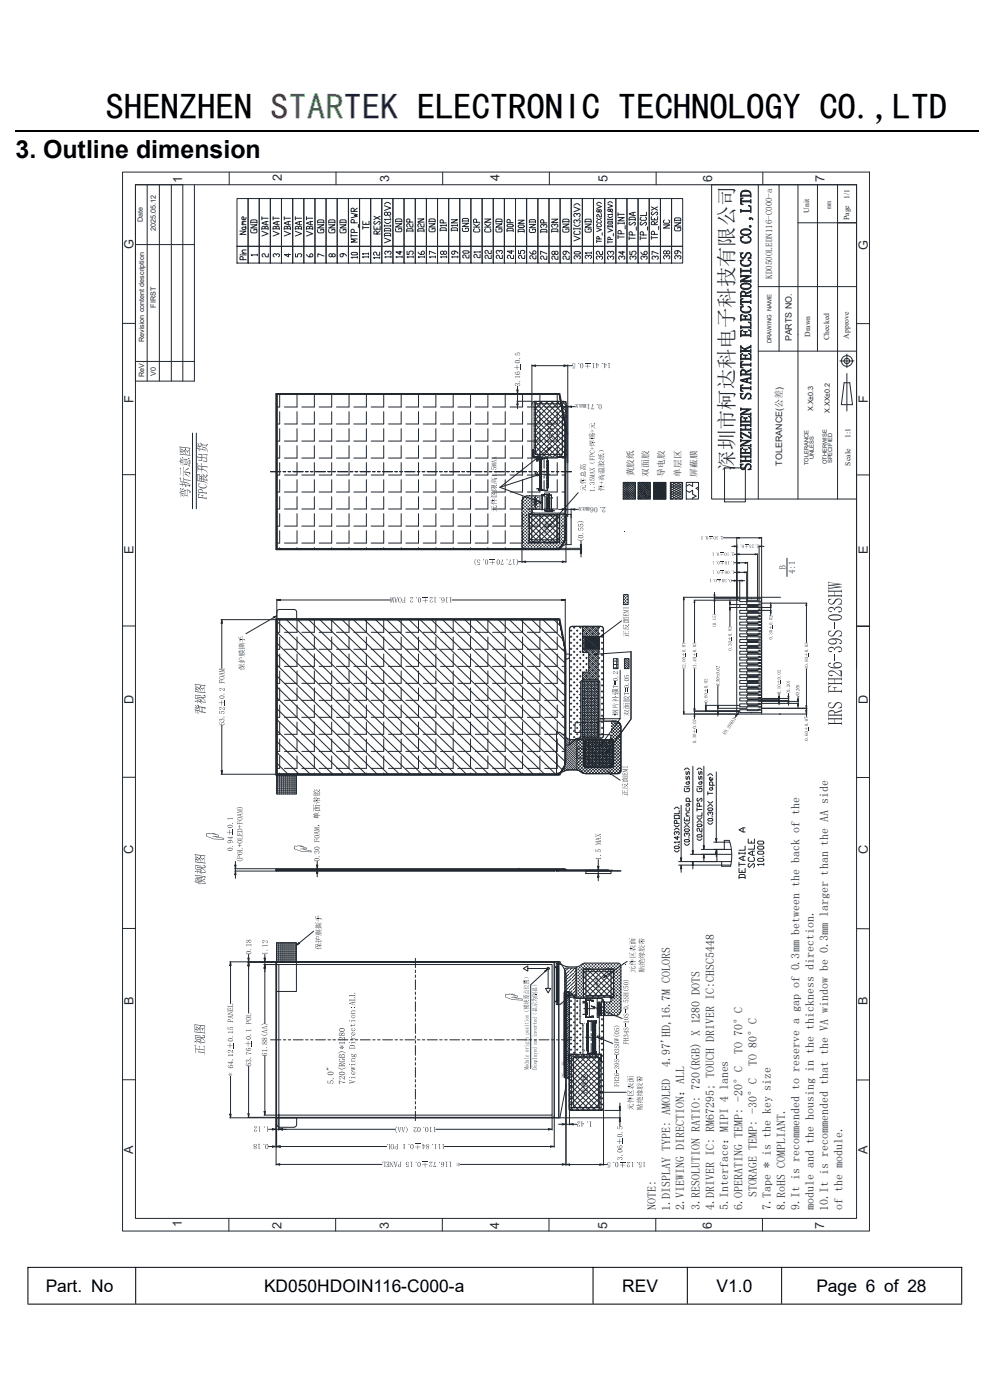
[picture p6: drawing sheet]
<svg xmlns="http://www.w3.org/2000/svg" width="210mm" height="297mm" viewBox="0 0 210 297" stroke-linecap="round" stroke-linejoin="round" font-family="sans-serif">
<defs><g id="words">
<text font-size="7.7" x="22.5" y="25.2">SHENZHEN STARTEK ELECTRONIC TECHNOLOGY CO.,LTD</text>
<text font-size="5.3" x="3.3" y="33.6">3. Outline dimension</text>
<text font-size="4.3" fill="#212830" x="155.7" y="99.9" transform="rotate(-90 155.7 99.9)">深圳市柯达科电子科技有限公司</text>
<g font-size="3.7">
<text x="9.7" y="274.1">Part. No</text>
<text x="56" y="274.1">KD050HDOIN116-C000-a</text>
<text x="132" y="274.1">REV</text>
<text x="152" y="274.1">V1.0</text>
<text x="173.2" y="274.1">Page 6 of 28</text>
</g>
<text font-size="3.3" fill="#212830" x="159.4" y="99.8" transform="rotate(-90 159.4 99.8)">SHENZHEN STARTEK ELECTRONICS CO.,LTD</text>
<g font-size="2.7" fill="#212830">
<text x="38.6" y="38.7" transform="rotate(-90 38.6 38.7)">1</text>
<text x="59.8" y="38.5" transform="rotate(-90 59.8 38.5)">2</text>
<text x="82.6" y="38.5" transform="rotate(-90 82.6 38.5)">3</text>
<text x="106" y="38.5" transform="rotate(-90 106 38.5)">4</text>
<text x="128.9" y="38.6" transform="rotate(-90 128.9 38.6)">5</text>
<text x="151.1" y="38.6" transform="rotate(-90 151.1 38.6)">6</text>
<text x="174.9" y="38.6" transform="rotate(-90 174.9 38.6)">7</text>
<text x="28.3" y="52.9" transform="rotate(-90 28.3 52.9)">G</text>
<text x="184.1" y="53" transform="rotate(-90 184.1 53)">G</text>
<text x="28.4" y="85.5" transform="rotate(-90 28.4 85.5)">F</text>
<text x="184.1" y="85.6" transform="rotate(-90 184.1 85.6)">F</text>
<text x="28.3" y="117.4" transform="rotate(-90 28.3 117.4)">E</text>
<text x="184.1" y="117.5" transform="rotate(-90 184.1 117.5)">E</text>
<text x="28.3" y="149.3" transform="rotate(-90 28.3 149.3)">D</text>
<text x="184.1" y="149.4" transform="rotate(-90 184.1 149.4)">D</text>
<text x="28.3" y="181.2" transform="rotate(-90 28.3 181.2)">C</text>
<text x="184.1" y="181.2" transform="rotate(-90 184.1 181.2)">C</text>
<text x="28.3" y="213.1" transform="rotate(-90 28.3 213.1)">B</text>
<text x="184" y="213.2" transform="rotate(-90 184 213.2)">B</text>
<text x="28.3" y="244.8" transform="rotate(-90 28.3 244.8)">A</text>
<text x="184" y="244.9" transform="rotate(-90 184 244.9)">A</text>
<text x="38.6" y="260.3" transform="rotate(-90 38.6 260.3)">1</text>
<text x="59.7" y="260.7" transform="rotate(-90 59.7 260.7)">2</text>
<text x="82.5" y="260.7" transform="rotate(-90 82.5 260.7)">3</text>
<text x="105.9" y="260.7" transform="rotate(-90 105.9 260.7)">4</text>
<text x="128.8" y="260.7" transform="rotate(-90 128.8 260.7)">5</text>
<text x="151" y="260.7" transform="rotate(-90 151 260.7)">6</text>
<text x="174.9" y="260.7" transform="rotate(-90 174.9 260.7)">7</text>
</g>
<g font-size="2.5" fill="#212830">
<text x="142.1" y="226.4" transform="rotate(-90 142.1 226.4)">4.97'HD,16.7M COLORS</text>
<text x="157.5" y="223.7" transform="rotate(-90 157.5 223.7)">TO 70°C</text>
<text x="160.5" y="226.1" transform="rotate(-90 160.5 226.1)">TO 80°C</text>
<text x="139.1" y="256.6" transform="rotate(-90 139.1 256.6)">NOTE:</text>
<text x="142.1" y="256.9" transform="rotate(-90 142.1 256.9)">1.DISPLAY TYPE: AMOLED</text>
<text x="145.1" y="256.7" transform="rotate(-90 145.1 256.7)">2.VIEWING DIRECTION：ALL</text>
<text x="148.4" y="256.7" transform="rotate(-90 148.4 256.7)">3.RESOLUTION RATIO: 720(RGB) X 1280 DOTS</text>
<text x="151.5" y="256.7" transform="rotate(-90 151.5 256.7)">4.DRIVER IC: RM67295; TOUCH DRIVER IC:CHSC5448</text>
<text x="154.5" y="256.7" transform="rotate(-90 154.5 256.7)">5.Interface：MIPI 4 lanes</text>
<text x="157.5" y="256.7" transform="rotate(-90 157.5 256.7)">6.OPERATING TEMP: -20°C</text>
<text x="160.5" y="254" transform="rotate(-90 160.5 254)">STORAGE TEMP: -30°C</text>
<text x="163.5" y="256.8" transform="rotate(-90 163.5 256.8)">7.Tape * is the key size</text>
<text x="166.6" y="256.7" transform="rotate(-90 166.6 256.7)">8.RoHS COMPLIANT.</text>
<text x="169.6" y="256.7" transform="rotate(-90 169.6 256.7)">9.It is recommended to reserve a gap of 0.3mm between the back of the</text>
<text x="172.6" y="256.6" transform="rotate(-90 172.6 256.6)">module and the housing in the thickness direction.</text>
<text x="175.7" y="256.9" transform="rotate(-90 175.7 256.9)">10.It is recommended that the VA window be 0.3mm larger than the AA side</text>
<text x="178.7" y="256.7" transform="rotate(-90 178.7 256.7)">of the module.</text>
</g>
<g font-size="1.9" fill="#212830">
<text x="163.8" y="59.2" transform="rotate(-90 163.8 59.2)">KD050OLEDN116-C000-a</text>
<text x="168" y="72.4" transform="rotate(-90 168 72.4)">PARTS NO.</text>
<text x="134.4" y="101.1" transform="rotate(-90 134.4 101.1)">黄胶纸</text>
<text x="137.6" y="101.1" transform="rotate(-90 137.6 101.1)">双面胶</text>
<text x="140.9" y="101.1" transform="rotate(-90 140.9 101.1)">导电胶</text>
<text x="144.4" y="101.1" transform="rotate(-90 144.4 101.1)">单层区</text>
<text x="147.8" y="101.1" transform="rotate(-90 147.8 101.1)">屏蔽膜</text>
<text x="165.9" y="98.8" transform="rotate(-90 165.9 98.8)">TOLERANCE(公差)</text>
</g>
<g font-size="1.6" fill="#212830">
<text x="171.7" y="45.1" transform="rotate(-90 171.7 45.1)">Unit</text>
<text x="176.3" y="44.3" transform="rotate(-90 176.3 44.3)">mm</text>
<text x="180.2" y="46.7" transform="rotate(-90 180.2 46.7)">Page</text>
<text x="180.2" y="42.3" transform="rotate(-90 180.2 42.3)">1/1</text>
<text x="171.9" y="71.4" transform="rotate(-90 171.9 71.4)">Drawn</text>
<text x="180" y="71.8" transform="rotate(-90 180 71.8)">Approve</text>
<text x="175.9" y="72.2" transform="rotate(-90 175.9 72.2)">Checked</text>
<text x="127.8" y="85.7" transform="rotate(180 127.8 85.7)">0.71max</text>
<text x="180.4" y="93" transform="rotate(-90 180.4 93)">1:1</text>
<text x="180.4" y="98.8" transform="rotate(-90 180.4 98.8)">Scale</text>
<text x="128.5" y="107.5" transform="rotate(180 128.5 107.5)">2.06max</text>
</g>
<g font-size="1.5" fill="#212830">
<text x="30.3" y="47.1" transform="rotate(-90 30.3 47.1)">Date</text>
<text x="33.1" y="49.1" transform="rotate(-90 33.1 49.1)">2025.05.12</text>
<text x="33.1" y="65.3" transform="rotate(-90 33.1 65.3)">FIRST</text>
<text x="30.6" y="72.6" transform="rotate(-90 30.6 72.6)">Revision content description</text>
<text x="30.6" y="80.1" transform="rotate(-90 30.6 80.1)">ReV.</text>
<text x="33.1" y="79.7" transform="rotate(-90 33.1 79.7)">V0</text>
<text x="172.5" y="87.3" transform="rotate(-90 172.5 87.3)">X.X±0.3</text>
<text x="176" y="87.6" transform="rotate(-90 176 87.6)">X.XX±0.2</text>
</g>
<g font-size="1.2" fill="#212830">
<text x="163.7" y="72.8" transform="rotate(-90 163.7 72.8)">DRAWING NAME</text>
<text x="171.5" y="98.7" transform="rotate(-90 171.5 98.7)">TOLERANCE</text>
<text x="172.6" y="97.5" transform="rotate(-90 172.6 97.5)">UNLESS</text>
<text x="175.4" y="98.5" transform="rotate(-90 175.4 98.5)">OTHERWISE</text>
<text x="176.6" y="98.3" transform="rotate(-90 176.6 98.3)">SPECIFIED</text>
</g>
</g></defs>
<path d="M3.3 27.9h204.5" fill="none" stroke="#000" stroke-width=".25"/>
<path d="M5.8 268.9h198.3M5.8 276.7h198.3M5.9 268.8v7.8M28.8 268.8v7.8M125.8 268.8v7.8M145.8 268.8v7.8M165.8 268.8v7.8M204 268.8v7.8" fill="none" stroke="#000" stroke-width=".21"/>
<path d="M144.9 126.7h11.7M145 127.2v9.1M144.9 151.5h11.7M145 141.9v9.1" fill="none" stroke="#212830" stroke-width=".21"/>
<path d="M145 151h.1l-.1 .5z" fill="#212830"/>
<path d="M145 151h.1l-.1 .5z" fill="none" stroke="#212830" stroke-width=".21"/>
<path d="M145 126.7l.1 .5h-.1z" fill="#212830"/>
<path d="M145 126.7l.1 .5h-.1z" fill="none" stroke="#212830" stroke-width=".21"/>
<g fill="#212830">
<path d="M144.7 141.7l.7-.1v.2h-.7z" fill-rule="evenodd"/>
<path d="M145.2 141h.2v.4z" fill-rule="evenodd"/>
<path d="M144.7 141.1l.2-.1 .5 .4-.5-.3z" fill-rule="evenodd"/>
<path d="M144.7 141.1l.2 .3z" fill-rule="evenodd"/>
<path d="M145.3 140.8h.1z" fill-rule="evenodd"/>
<path d="M144.8 140h.1a.32 .32 0 0 1 .3 0 .32 .32 0 0 1 .2 .3l-.1-.2-.6 .1z" fill-rule="evenodd"/>
<path d="M144.7 140.1l.3 .2 .4-.1-.2 .2a.34 .34 0 0 1-.5-.3z" fill-rule="evenodd"/>
<path d="M144.7 139.6l.2-.1a.34 .34 0 0 1 .5 .2l-.2-.2z" fill-rule="evenodd"/>
<path d="M144.7 139.6l.3 .2 .4-.1-.2 .1a.32 .32 0 0 1-.3 .1 .32 .32 0 0 1-.2-.3z" fill-rule="evenodd"/>
<path d="M145.4 138.5v.7z" fill-rule="evenodd"/>
<path d="M145 138.5v.4h.3h-.3v.3v-.3h-.4h.4z" fill-rule="evenodd"/>
<path d="M144.8 137.9h.1a.32 .32 0 0 1 .3 0 .32 .32 0 0 1 .2 .3l-.2-.2-.5 .1z" fill-rule="evenodd"/>
<path d="M144.7 138l.3 .2 .4-.1-.2 .2a.34 .34 0 0 1-.5-.3z" fill-rule="evenodd"/>
<path d="M145.3 137.7h.1z" fill-rule="evenodd"/>
<path d="M144.7 137l.2-.1a.34 .34 0 0 1 .5 .2l-.2-.2z" fill-rule="evenodd"/>
<path d="M144.7 137l.3 .2 .4-.1-.2 .1a.32 .32 0 0 1-.3 .1 .32 .32 0 0 1-.2-.3z" fill-rule="evenodd"/>
<path d="M144.7 136.4l.7 .2z" fill-rule="evenodd"/>
<path d="M144.7 136.4l.2 .3h-.2z" fill-rule="evenodd"/>
</g>
<path d="M147.2 127.3h9.6M147.3 127.9v8.4M147.2 150.9h9.6M147.3 141.9v8.5" fill="none" stroke="#212830" stroke-width=".21"/>
<path d="M147.3 150.4h.1l-.1 .5z" fill="#212830"/>
<path d="M147.3 150.4h.1l-.1 .5z" fill="none" stroke="#212830" stroke-width=".21"/>
<path d="M147.3 127.3l.1 .6h-.1z" fill="#212830"/>
<path d="M147.3 127.3l.1 .6h-.1z" fill="none" stroke="#212830" stroke-width=".21"/>
<g fill="#212830">
<path d="M146.9 141.7l.8-.1v.2h-.7z" fill-rule="evenodd"/>
<path d="M146.9 141.1l.8-.1v.3l-.1-.1h-.5l-.1 .1z" fill-rule="evenodd"/>
<path d="M147.6 140.8h.1z" fill-rule="evenodd"/>
<path d="M146.9 140.1l.5 .3v-.5l.1 .2 .2-.1v.2l-.2-.1-.1 .3z" fill-rule="evenodd"/>
<path d="M146.9 140.1h.5v.3v-.3z" fill-rule="evenodd"/>
<path d="M147.1 139.5a.33 .33 0 0 1 .4-.1 .33 .33 0 0 1 .2 .3l-.3-.2-.4 .1z" fill-rule="evenodd"/>
<path d="M147 139.6l.3 .2 .4-.2-.1 .2a.34 .34 0 0 1-.4 .1 .34 .34 0 0 1-.2-.3z" fill-rule="evenodd"/>
<path d="M147.7 138.5v.7z" fill-rule="evenodd"/>
<path d="M147.2 138.5l.1 .4h.3h-.3v.3l-.1-.3h-.3h.3z" fill-rule="evenodd"/>
<path d="M147.1 137.9a.33 .33 0 0 1 .4 0 .33 .33 0 0 1 .2 .3l-.2-.2-.5 .1z" fill-rule="evenodd"/>
<path d="M147 138l.2 .2 .5-.1-.2 .2a.32 .32 0 0 1-.3 0 .32 .32 0 0 1-.2-.3z" fill-rule="evenodd"/>
<path d="M147.6 137.7h.1z" fill-rule="evenodd"/>
<path d="M147.1 136.9a.33 .33 0 0 1 .4-.1 .33 .33 0 0 1 .2 .3l-.3-.2-.4 .1z" fill-rule="evenodd"/>
<path d="M147 137l.3 .2 .4-.2-.1 .2a.34 .34 0 0 1-.4 .1 .34 .34 0 0 1-.2-.3z" fill-rule="evenodd"/>
<path d="M147.5 136.6h.2l-.1 .1z" fill-rule="evenodd"/>
<path d="M147 136.5l.6-.1 .1 .2a.19 .19 0 0 0-.2-.2 .19 .19 0 0 0-.2 .2z" fill-rule="evenodd"/>
<path d="M147 136.5l.2 .2h-.2z" fill-rule="evenodd"/>
</g>
<path d="M149.6 150.9h7.2M149.6 149.6h7.2M149.7 149.1v.5M149.7 150.1v.3" fill="none" stroke="#212830" stroke-width=".21"/>
<path d="M149.6 150.4h.2l-.1 .5z" fill="#212830"/>
<path d="M149.6 150.4h.2l-.1 .5z" fill="none" stroke="#212830" stroke-width=".21"/>
<path d="M149.7 149.6l.1 .5h-.2z" fill="#212830"/>
<path d="M149.7 149.6l.1 .5h-.2z" fill="none" stroke="#212830" stroke-width=".21"/>
<g fill="#212830">
<path d="M149.4 148.8l.1-.1a.32 .32 0 0 1 .4-.1 .32 .32 0 0 1 .1 .3v-.2z" fill-rule="evenodd"/>
<path d="M149.4 148.8l.3 .2 .3-.2a.34 .34 0 0 1-.3 .3 .34 .34 0 0 1-.3-.3z" fill-rule="evenodd"/>
<path d="M150 148.4l.1 .1z" fill-rule="evenodd"/>
<path d="M149.7 147.8l.1 .2 .2-.2a.19 .19 0 0 1-.1 .2 .19 .19 0 0 1-.2-.2z" fill-rule="evenodd"/>
<path d="M149.6 147.7a.24 .24 0 0 1 .3-.1 .24 .24 0 0 1 .2 .3 .2 .2 0 0 0-.2-.2 .2 .2 0 0 0-.2 .2z" fill-rule="evenodd"/>
<path d="M149.4 147.8l.3 .2z" fill-rule="evenodd"/>
<path d="M149.4 147.7h.1l-.1 .1z" fill-rule="evenodd"/>
<path d="M149.4 147.2l.1-.1a.34 .34 0 0 1 .5 .3v-.2z" fill-rule="evenodd"/>
<path d="M149.4 147.2l.2 .2 .4-.1-.1 .2a.33 .33 0 0 1-.3 0 .33 .33 0 0 1-.2-.3z" fill-rule="evenodd"/>
<path d="M150 146.2l.1 .7z" fill-rule="evenodd"/>
<path d="M149.3 146.5h.3l.1-.3v.3l.3 .1h-.3l-.1 .3v-.3z" fill-rule="evenodd"/>
<path d="M149.4 145.7l.1-.1a.32 .32 0 0 1 .4-.1 .32 .32 0 0 1 .1 .3v-.1z" fill-rule="evenodd"/>
<path d="M149.4 145.7l.3 .2 .3-.2a.34 .34 0 0 1-.3 .3 .34 .34 0 0 1-.3-.3z" fill-rule="evenodd"/>
<path d="M150 145.3l.1 .1z" fill-rule="evenodd"/>
<path d="M149.4 144.6l.1-.1a.34 .34 0 0 1 .5 .3v-.2z" fill-rule="evenodd"/>
<path d="M149.4 144.6l.2 .2 .4-.1-.1 .2a.33 .33 0 0 1-.3 0 .33 .33 0 0 1-.2-.3z" fill-rule="evenodd"/>
<path d="M149.9 144h.2v.4z" fill-rule="evenodd"/>
<path d="M149.4 144.1l.2-.1 .4 .4-.2-.1a.24 .24 0 0 0-.2-.2 .24 .24 0 0 0-.2 .1z" fill-rule="evenodd"/>
<path d="M149.4 144.1l.2 .3h-.2z" fill-rule="evenodd"/>
</g>
<path d="M147.2 150.9h9.6M147.2 151.5h9.4M147.3 149.8v.6M147.3 150.9v.6M147.3 152v.5" fill="none" stroke="#212830" stroke-width=".21"/>
<path d="M147.3 150.4h.1l-.1 .5z" fill="#212830"/>
<path d="M147.3 150.4h.1l-.1 .5z" fill="none" stroke="#212830" stroke-width=".21"/>
<path d="M147.3 151.5l.1 .5h-.1z" fill="#212830"/>
<path d="M147.3 151.5l.1 .5h-.1z" fill="none" stroke="#212830" stroke-width=".21"/>
<g fill="#212830">
<path d="M147.1 157.3v-.1a.33 .33 0 0 1 .4 0 .33 .33 0 0 1 .2 .3l-.1-.2-.6 .1z" fill-rule="evenodd"/>
<path d="M147 157.3l.3 .3 .4-.2-.2 .2a.32 .32 0 0 1-.3 0 .32 .32 0 0 1-.2-.3z" fill-rule="evenodd"/>
<path d="M147.6 157h.1z" fill-rule="evenodd"/>
<path d="M147.5 156.5l.2-.1-.1 .2z" fill-rule="evenodd"/>
<path d="M147 156.3l.6-.1 .1 .3a.19 .19 0 0 0-.2-.2 .19 .19 0 0 0-.2 .1z" fill-rule="evenodd"/>
<path d="M147 156.3l.2 .3z" fill-rule="evenodd"/>
<path d="M147 155.8l.1-.1a.35 .35 0 0 1 .6 .3l-.2-.2z" fill-rule="evenodd"/>
<path d="M147 155.8l.2 .2 .5-.1-.2 .2a.31 .31 0 0 1-.3 0 .31 .31 0 0 1-.2-.3z" fill-rule="evenodd"/>
<path d="M147.7 154.8v.7z" fill-rule="evenodd"/>
<path d="M147.2 154.8l.1 .3h.3h-.3v.4l-.1-.4h-.3h.3z" fill-rule="evenodd"/>
<path d="M147.1 154.2v-.1a.33 .33 0 0 1 .4 0 .33 .33 0 0 1 .2 .3l-.3-.2-.4 .1z" fill-rule="evenodd"/>
<path d="M147 154.2l.3 .3 .4-.2-.1 .2a.34 .34 0 0 1-.4 0 .34 .34 0 0 1-.2-.3z" fill-rule="evenodd"/>
<path d="M147.6 153.9h.1z" fill-rule="evenodd"/>
<path d="M147 153.2l.1-.1a.35 .35 0 0 1 .6 .3l-.2-.2z" fill-rule="evenodd"/>
<path d="M147 153.2l.2 .2 .5-.1-.2 .2a.31 .31 0 0 1-.3 0 .31 .31 0 0 1-.2-.3z" fill-rule="evenodd"/>
<path d="M147 152.6l.7 .2z" fill-rule="evenodd"/>
<path d="M147 152.6l.2 .4-.2-.1z" fill-rule="evenodd"/>
</g>
<path d="M153.4 114.1h2.9M156.3 114v13.1M156.8 114.1h4.2M161.6 114v12.6" fill="none" stroke="#212830" stroke-width=".21"/>
<path d="M161 114l.6 .1-.6 .1z" fill="#212830"/>
<path d="M161 114l.6 .1-.6 .1z" fill="none" stroke="#212830" stroke-width=".21"/>
<path d="M156.3 114.1l.5-.1v.2z" fill="#212830"/>
<path d="M156.3 114.1l.5-.1v.2z" fill="none" stroke="#212830" stroke-width=".21"/>
<g fill="#212830">
<path d="M153 113.7l.4 .1-.4 .1z" fill-rule="evenodd"/>
<path d="M153.3 113.8l-.1 .2a.24 .24 0 0 0-.1 .2 .24 .24 0 0 0 .1 .2l-.2-.1z" fill-rule="evenodd"/>
<path d="M153.1 114.4l.2-.2v.2z" fill-rule="evenodd"/>
<path d="M152.7 113.8h.1z" fill-rule="evenodd"/>
<path d="M152.1 113.8l.2 .1z" fill-rule="evenodd"/>
<path d="M151.9 113.9l.3-.1h-.2l.1 .4z" fill-rule="evenodd"/>
<path d="M152 114.2l.3-.1z" fill-rule="evenodd"/>
<path d="M151.9 114.4h.4v-.3v.3z" fill-rule="evenodd"/>
<path d="M151.4 113.8h.3l-.2 .1v.5z" fill-rule="evenodd"/>
<path d="M151.6 113.8l.2 .1a.32 .32 0 0 1 0 .4 .32 .32 0 0 1-.3 .1l.2-.2z" fill-rule="evenodd"/>
<path d="M150.5 113.7l.7 .1z" fill-rule="evenodd"/>
<path d="M150.5 114.1h.3v-.2v.2l.4 .1h-.4v.3v-.3z" fill-rule="evenodd"/>
<path d="M149.8 113.8h.3l-.2 .1v.5z" fill-rule="evenodd"/>
<path d="M150 113.8a.35 .35 0 0 1 .2 .3 .35 .35 0 0 1-.3 .3l.2-.3z" fill-rule="evenodd"/>
<path d="M149.5 113.8h.2z" fill-rule="evenodd"/>
<path d="M149 113.8l.1 .1z" fill-rule="evenodd"/>
<path d="M148.8 113.8h.3a.19 .19 0 0 0-.3 .1 .19 .19 0 0 0 .2 .2l-.1 .3z" fill-rule="evenodd"/>
<path d="M148.9 114.4l.2-.1v.1z" fill-rule="evenodd"/>
</g>
<path d="M155.2 115.9h.6M156.3 115.8v11.3M156.3 115.9h.1M161 115.9h.1M161 115.8v11.8M161.6 115.9h.5" fill="none" stroke="#212830" stroke-width=".21"/>
<path d="M161 115.9l.6-.1v.2z" fill="#212830"/>
<path d="M161 115.9l.6-.1v.2z" fill="none" stroke="#212830" stroke-width=".21"/>
<path d="M155.8 115.8l.5 .1-.5 .1z" fill="#212830"/>
<path d="M155.8 115.8l.5 .1-.5 .1z" fill="none" stroke="#212830" stroke-width=".21"/>
<g fill="#212830">
<path d="M160.6 115.6h.4l-.5 .1z" fill-rule="evenodd"/>
<path d="M160.6 115.9l.4-.3-.1 .1a.3 .3 0 0 0-.2 .5l-.2-.1z" fill-rule="evenodd"/>
<path d="M160.6 116.3l.3-.2v.1z" fill-rule="evenodd"/>
<path d="M160.3 115.6v.1z" fill-rule="evenodd"/>
<path d="M159.5 115.6h.4l-.4 .1z" fill-rule="evenodd"/>
<path d="M159.8 115.6v.1a.3 .3 0 0 0-.1 .5l-.2-.2z" fill-rule="evenodd"/>
<path d="M159.8 116l.1 .2-.3 .1 .2-.1z" fill-rule="evenodd"/>
<path d="M159.2 115.6l.1 .2z" fill-rule="evenodd"/>
<path d="M159 115.6h.3a.21 .21 0 0 0-.3 .1 .21 .21 0 0 0 .2 .3h-.2z" fill-rule="evenodd"/>
<path d="M159 116l.3-.1z" fill-rule="evenodd"/>
<path d="M159 116.2h.3v-.3v.4z" fill-rule="evenodd"/>
<path d="M158 115.5l.7 .1z" fill-rule="evenodd"/>
<path d="M158 116h.3l.1-.3v.3h.3h-.3l-.1 .3v-.3z" fill-rule="evenodd"/>
<path d="M157.4 115.7l.3-.1-.2 .2 .1 .4-.2-.1z" fill-rule="evenodd"/>
<path d="M157.6 115.6l.2 .1a.31 .31 0 0 1 0 .4 .31 .31 0 0 1-.3 .1l.2-.1z" fill-rule="evenodd"/>
<path d="M157.1 115.6l.1 .1z" fill-rule="evenodd"/>
<path d="M156.4 115.6h.3l-.2 .1v.5h.2l-.2 .1v-.6z" fill-rule="evenodd"/>
</g>
<path d="M155.8 117.6h.5M156.3 117.5v9.6M156.8 117.6h3.4M160.7 117.5v10" fill="none" stroke="#212830" stroke-width=".21"/>
<path d="M160.2 117.5l.5 .1-.5 .1z" fill="#212830"/>
<path d="M160.2 117.5l.5 .1-.5 .1z" fill="none" stroke="#212830" stroke-width=".21"/>
<path d="M156.3 117.6l.5-.1v.2z" fill="#212830"/>
<path d="M156.3 117.6l.5-.1v.2z" fill="none" stroke="#212830" stroke-width=".21"/>
<g fill="#212830">
<path d="M155.3 117.2l.4 .1-.4 .1z" fill-rule="evenodd"/>
<path d="M155.4 117.6l.3-.3-.1 .2a.24 .24 0 0 0-.2 .2 .24 .24 0 0 0 .1 .2l-.2-.1z" fill-rule="evenodd"/>
<path d="M155.6 117.7l.1 .2h-.3z" fill-rule="evenodd"/>
<path d="M155 117.2l.1 .1z" fill-rule="evenodd"/>
<path d="M154.3 117.2h.3l-.1 .1v.5l.1 .1h-.2v-.6z" fill-rule="evenodd"/>
<path d="M153.7 117.3h.3l-.2 .1 .1 .5h-.2z" fill-rule="evenodd"/>
<path d="M153.9 117.3l.2 .1a.33 .33 0 0 1-.3 .5l.3-.3z" fill-rule="evenodd"/>
<path d="M152.8 117.2l.7 .1z" fill-rule="evenodd"/>
<path d="M152.8 117.6h.3v-.3v.3l.4 .1h-.4v.3v-.3z" fill-rule="evenodd"/>
<path d="M152.2 117.3h.2l-.2 .1 .1 .5h-.1z" fill-rule="evenodd"/>
<path d="M152.3 117.3l.2 .1a.31 .31 0 0 1 0 .3 .31 .31 0 0 1-.2 .2l.2-.2z" fill-rule="evenodd"/>
<path d="M151.9 117.2v.2z" fill-rule="evenodd"/>
<path d="M151.1 117.2h.3v.7h-.2v-.6z" fill-rule="evenodd"/>
</g>
<path d="M155.8 119.4h.5M156.3 119.3v7.8M156.8 119.4h1.3M158.6 119.3v8.2" fill="none" stroke="#212830" stroke-width=".21"/>
<path d="M158.1 119.3l.5 .1-.5 .1z" fill="#212830"/>
<path d="M158.1 119.3l.5 .1-.5 .1z" fill="none" stroke="#212830" stroke-width=".21"/>
<path d="M156.3 119.4l.5-.1v.2z" fill="#212830"/>
<path d="M156.3 119.4l.5-.1v.2z" fill="none" stroke="#212830" stroke-width=".21"/>
<g fill="#212830">
<path d="M155.4 119.1h.3h-.1v.5l.1 .1-.2 .1v-.7z" fill-rule="evenodd"/>
<path d="M155.1 119.1l.1 .1z" fill-rule="evenodd"/>
<path d="M154.4 119.1h.2v.6l-.1 .1z" fill-rule="evenodd"/>
<path d="M153.8 119.1h.3l-.3 .2 .2 .4-.2-.2z" fill-rule="evenodd"/>
<path d="M154 119.1l.2 .1a.32 .32 0 0 1 0 .4 .32 .32 0 0 1-.3 .1l.2-.1z" fill-rule="evenodd"/>
<path d="M152.8 119l.7 .1z" fill-rule="evenodd"/>
<path d="M152.8 119.4h.4v-.2v.2l.3 .1h-.3v.3v-.3z" fill-rule="evenodd"/>
<path d="M152.3 119.1h.2l-.2 .3 .1 .3a.39 .39 0 0 1-.1-.6z" fill-rule="evenodd"/>
<path d="M152.4 119.1l.2 .1a.32 .32 0 0 1 0 .4 .32 .32 0 0 1-.3 .1l.2-.2z" fill-rule="evenodd"/>
<path d="M151.9 119.1l.1 .1z" fill-rule="evenodd"/>
<path d="M151.2 119.1h.3h-.1v.6h.1l-.2 .1v-.7z" fill-rule="evenodd"/>
</g>
<path d="M155.8 121.4h.5M156.3 121.3v5.8M156.8 121.4h1.1M158.4 121.3v6.4" fill="none" stroke="#212830" stroke-width=".21"/>
<path d="M157.9 121.3l.5 .1-.5 .1z" fill="#212830"/>
<path d="M157.9 121.3l.5 .1-.5 .1z" fill="none" stroke="#212830" stroke-width=".21"/>
<path d="M156.3 121.4l.5-.1v.2z" fill="#212830"/>
<path d="M156.3 121.4l.5-.1v.2z" fill="none" stroke="#212830" stroke-width=".21"/>
<g fill="#212830">
<path d="M155.4 121.1h.3l-.1 .1v.4l.1 .1-.2 .1v-.6z" fill-rule="evenodd"/>
<path d="M155.1 121.1l.1 .1z" fill-rule="evenodd"/>
<path d="M154.4 121.2l.2-.1-.2 .2 .1 .4-.2-.1z" fill-rule="evenodd"/>
<path d="M154.5 121.1l.2 .1a.31 .31 0 0 1 0 .4 .31 .31 0 0 1-.3 .1l.2-.1z" fill-rule="evenodd"/>
<path d="M153.8 121.2l.3-.1-.3 .2 .2 .4-.2-.1z" fill-rule="evenodd"/>
<path d="M154 121.1l.2 .1a.31 .31 0 0 1 0 .4 .31 .31 0 0 1-.3 .1l.2-.1z" fill-rule="evenodd"/>
<path d="M152.8 121l.7 .1z" fill-rule="evenodd"/>
<path d="M152.8 121.4h.4v-.2v.2l.3 .1h-.3v.3v-.3z" fill-rule="evenodd"/>
<path d="M152.3 121.1h.2l-.2 .3 .1 .3-.2-.2z" fill-rule="evenodd"/>
<path d="M152.4 121.1l.2 .1a.31 .31 0 0 1 0 .4 .31 .31 0 0 1-.3 .1l.2-.2z" fill-rule="evenodd"/>
<path d="M151.9 121.1l.1 .1z" fill-rule="evenodd"/>
<path d="M151.2 121.1h.3l-.1 .1v.5h.1l-.2 .1v-.6z" fill-rule="evenodd"/>
</g>
<path d="M155.2 123.2h.6M156.3 123.1v4M156.3 123.2h.6M156.9 123.1v3.8M157.5 123.2h.5" fill="none" stroke="#212830" stroke-width=".21"/>
<path d="M156.9 123.2l.6-.1v.2z" fill="#212830"/>
<path d="M156.9 123.2l.6-.1v.2z" fill="none" stroke="#212830" stroke-width=".21"/>
<path d="M155.8 123.1l.5 .1-.5 .1z" fill="#212830"/>
<path d="M155.8 123.1l.5 .1-.5 .1z" fill="none" stroke="#212830" stroke-width=".21"/>
<g fill="#212830">
<path d="M154.8 122.9h.2l-.2 .1 .2 .5-.2-.1z" fill-rule="evenodd"/>
<path d="M155 122.9l.1 .1a.31 .31 0 0 1 .1 .4 .31 .31 0 0 1-.3 .1l.2-.2z" fill-rule="evenodd"/>
<path d="M154.5 122.8l.1 .1z" fill-rule="evenodd"/>
<path d="M153.9 122.9l.2 .1z" fill-rule="evenodd"/>
<path d="M153.7 122.9h.3l-.2 .1 .2 .2-.2 .2 .1 .1-.2-.1 .2-.2z" fill-rule="evenodd"/>
<path d="M153.8 123.5l.3-.1z" fill-rule="evenodd"/>
<path d="M153.2 122.9h.3l-.3 .2 .2 .4-.2-.1z" fill-rule="evenodd"/>
<path d="M153.4 122.9h.1a.34 .34 0 0 1 .1 .4 .34 .34 0 0 1-.3 .2l.2-.3z" fill-rule="evenodd"/>
<path d="M152.2 122.8l.8 .1z" fill-rule="evenodd"/>
<path d="M152.2 123.2h.4v-.3v.3l.4 .1h-.4v.3v-.3z" fill-rule="evenodd"/>
<path d="M151.6 122.9h.3l-.2 .1 .1 .5-.2-.1z" fill-rule="evenodd"/>
<path d="M151.8 122.9l.2 .1a.33 .33 0 0 1-.3 .5l.2-.2z" fill-rule="evenodd"/>
<path d="M151.4 122.8v.1z" fill-rule="evenodd"/>
<path d="M150.6 122.8h.3v.7h-.2v-.6z" fill-rule="evenodd"/>
</g>
<path d="M152.2 150.9h4.6M152.2 150.3h6.1M152.3 145.6v4.1M152.3 150.3v.6M152.3 151.4v.5" fill="none" stroke="#212830" stroke-width=".21"/>
<path d="M152.3 150.9l.1 .5h-.2z" fill="#212830"/>
<path d="M152.3 150.9l.1 .5h-.2z" fill="none" stroke="#212830" stroke-width=".21"/>
<path d="M152.2 149.7h.2l-.1 .6z" fill="#212830"/>
<path d="M152.2 149.7h.2l-.1 .6z" fill="none" stroke="#212830" stroke-width=".21"/>
<g fill="#212830">
<path d="M151.9 145.2l.1 .1a.35 .35 0 0 0 .6 0 .38 .38 0 0 1-.3 .2 .38 .38 0 0 1-.4-.3z" fill-rule="evenodd"/>
<path d="M151.9 145.1h.6l.1 .3-.4-.3-.3 .1z" fill-rule="evenodd"/>
<path d="M152.6 144.9l.1 .1z" fill-rule="evenodd"/>
<path d="M152.6 144.5v.2z" fill-rule="evenodd"/>
<path d="M152 144.5v.1z" fill-rule="evenodd"/>
<path d="M151.9 144.4h.6l.1 .1h-.2l-.2 .1-.1-.2-.2 .1z" fill-rule="evenodd"/>
<path d="M151.9 143.9l.1 .1a.35 .35 0 0 0 .6 0v.2h-.3z" fill-rule="evenodd"/>
<path d="M151.9 143.8h.5l.2 .2-.4-.2-.3 .1z" fill-rule="evenodd"/>
<path d="M152 143.4h.3v-.3v.3h.2l.1-.3v.6l-.1-.3h-.2v.3v-.3z" fill-rule="evenodd"/>
<path d="M151.9 142.8l.1 .1a.35 .35 0 0 0 .6-.1v.2l-.3 .1z" fill-rule="evenodd"/>
<path d="M151.9 142.7l.5-.1 .2 .3-.4-.2-.3 .1z" fill-rule="evenodd"/>
<path d="M152.6 142.5h.1z" fill-rule="evenodd"/>
<path d="M151.9 142l.1 .1a.35 .35 0 0 0 .6-.1 .38 .38 0 0 1-.3 .3 .38 .38 0 0 1-.4-.3z" fill-rule="evenodd"/>
<path d="M151.9 141.9h.6l.1 .2-.4-.2-.3 .1z" fill-rule="evenodd"/>
<path d="M152.5 141.4h.1v.4z" fill-rule="evenodd"/>
<path d="M152 141.5v.1z" fill-rule="evenodd"/>
<path d="M151.9 141.3l.4 .1 .3 .4-.1-.2a.24 .24 0 0 0-.3-.2 .24 .24 0 0 0-.2 .2z" fill-rule="evenodd"/>
</g>
<path d="M154.7 128.3h2.1M154.7 128.9h2.1M154.8 127.2v.5M154.8 128.3v.6M154.8 129.4v3.5" fill="none" stroke="#212830" stroke-width=".21"/>
<path d="M154.8 127.7h.1l-.1 .6z" fill="#212830"/>
<path d="M154.8 127.7h.1l-.1 .6z" fill="none" stroke="#212830" stroke-width=".21"/>
<path d="M154.8 128.9l.1 .5h-.1z" fill="#212830"/>
<path d="M154.8 128.9l.1 .5h-.1z" fill="none" stroke="#212830" stroke-width=".21"/>
<g fill="#212830">
<path d="M154.5 137.7l.2-.1a.32 .32 0 0 1 .3 0 .32 .32 0 0 1 .2 .3l-.1-.2z" fill-rule="evenodd"/>
<path d="M154.5 137.7l.3 .2 .4-.1-.2 .2a.34 .34 0 0 1-.5-.3z" fill-rule="evenodd"/>
<path d="M155.1 137.4h.1z" fill-rule="evenodd"/>
<path d="M155 136.9l.2-.1v.1z" fill-rule="evenodd"/>
<path d="M154.5 136.7h.3a.2 .2 0 0 1 .3-.1 .2 .2 0 0 1 .1 .3v-.1a.18 .18 0 0 0-.2-.1 .18 .18 0 0 0-.2 .1l-.1-.1-.2 .1z" fill-rule="evenodd"/>
<path d="M154.5 136.7l.2 .2h-.2z" fill-rule="evenodd"/>
<path d="M154.5 136.2l.2-.1a.34 .34 0 0 1 .5 .2l-.1-.1z" fill-rule="evenodd"/>
<path d="M154.5 136.2l.2 .2 .5-.1-.2 .1a.32 .32 0 0 1-.3 .1 .32 .32 0 0 1-.2-.3z" fill-rule="evenodd"/>
<path d="M155.2 135.1v.7z" fill-rule="evenodd"/>
<path d="M154.4 135.5h.4v-.4v.4h.3h-.3v.3v-.3z" fill-rule="evenodd"/>
<path d="M154.5 134.6l.2-.1a.32 .32 0 0 1 .3 0 .32 .32 0 0 1 .2 .3l-.1-.2z" fill-rule="evenodd"/>
<path d="M154.5 134.6l.3 .2 .4-.1-.1 .1a.36 .36 0 0 1-.4 .1 .36 .36 0 0 1-.2-.3z" fill-rule="evenodd"/>
<path d="M155.1 134.3h.1z" fill-rule="evenodd"/>
<path d="M154.5 133.6l.2-.1a.34 .34 0 0 1 .5 .2l-.1-.1z" fill-rule="evenodd"/>
<path d="M154.5 133.6l.2 .2 .5-.1-.2 .1a.32 .32 0 0 1-.3 .1 .32 .32 0 0 1-.2-.3z" fill-rule="evenodd"/>
<path d="M155 132.9l.2 .1v.3z" fill-rule="evenodd"/>
<path d="M154.5 133h.3l.3 .3-.1-.1a.24 .24 0 0 0-.2-.2 .24 .24 0 0 0-.3 .2z" fill-rule="evenodd"/>
<path d="M154.5 133l.2 .3h-.1z" fill-rule="evenodd"/>
</g>
<path d="M151.5 127h5.3M151.5 126.7h5.1M151.6 125.7v.5M151.6 126.7v.3M151.6 127.5v2.7" fill="none" stroke="#212830" stroke-width=".21"/>
<path d="M151.5 126.2h.2l-.1 .5z" fill="#212830"/>
<path d="M151.5 126.2h.2l-.1 .5z" fill="none" stroke="#212830" stroke-width=".21"/>
<path d="M151.6 127l.1 .5h-.2z" fill="#212830"/>
<path d="M151.6 127l.1 .5h-.2z" fill="none" stroke="#212830" stroke-width=".21"/>
<g fill="#212830">
<path d="M151.1 132.7l.4 .2 .5-.2-.3 .2z" fill-rule="evenodd"/>
<path d="M151.2 132.3l.1-.1a.33 .33 0 0 1 .4 0 .33 .33 0 0 1 .2 .3l-.2-.2z" fill-rule="evenodd"/>
<path d="M151.2 132.3l.3 .2 .3-.1-.1 .2a.35 .35 0 0 1-.5-.3z" fill-rule="evenodd"/>
<path d="M151.8 132h.1z" fill-rule="evenodd"/>
<path d="M151.2 131.3h.6l.1-.1v.3h-.7z" fill-rule="evenodd"/>
<path d="M151.7 130.9l.2-.1-.1 .2z" fill-rule="evenodd"/>
<path d="M151.5 130.7a.24 .24 0 0 1 .3 0 .24 .24 0 0 1 .1 .2 .21 .21 0 0 0-.2-.2 .21 .21 0 0 0-.2 .1z" fill-rule="evenodd"/>
<path d="M151.5 130.7v.3z" fill-rule="evenodd"/>
<path d="M151.2 130.6v.4h.3h-.3z" fill-rule="evenodd"/>
<path d="M151.1 130.5l.3-.2 .6 .2-.4-.2z" fill-rule="evenodd"/>
</g>
<path d="M160.8 128.9h2.8M160.8 129.5h2.8M163.5 127.9v.5M163.5 128.9v.6M163.5 130v.5" fill="none" stroke="#212830" stroke-width=".21"/>
<path d="M163.4 128.4h.2l-.1 .5z" fill="#212830"/>
<path d="M163.4 128.4h.2l-.1 .5z" fill="none" stroke="#212830" stroke-width=".21"/>
<path d="M163.5 129.5l.1 .5h-.2z" fill="#212830"/>
<path d="M163.5 129.5l.1 .5h-.2z" fill="none" stroke="#212830" stroke-width=".21"/>
<g fill="#212830">
<path d="M163.2 135.3l.1-.1a.34 .34 0 0 1 .5 .3l-.2-.2z" fill-rule="evenodd"/>
<path d="M163.2 135.3l.1 .3 .5-.2-.1 .2a.32 .32 0 0 1-.4 0 .32 .32 0 0 1-.1-.3z" fill-rule="evenodd"/>
<path d="M163.7 135l.1 .1z" fill-rule="evenodd"/>
<path d="M163.6 134.5l.2-.1z" fill-rule="evenodd"/>
<path d="M163.2 134.3l.3 .1a.2 .2 0 0 1 .2-.2 .2 .2 0 0 1 .1 .3 .18 .18 0 0 0-.1-.2 .18 .18 0 0 0-.2 .2l-.2-.2-.1 .1z" fill-rule="evenodd"/>
<path d="M163.2 134.3l.1 .3z" fill-rule="evenodd"/>
<path d="M163.2 133.7h.1a.32 .32 0 0 1 .4 0 .32 .32 0 0 1 .1 .3l-.1-.2-.5 .1z" fill-rule="evenodd"/>
<path d="M163.2 133.8l.2 .2 .4-.1-.1 .2a.34 .34 0 0 1-.5-.3z" fill-rule="evenodd"/>
<path d="M163.8 132.7l.1 .7z" fill-rule="evenodd"/>
<path d="M163.4 132.7v.4h.3h-.3v.3v-.3h-.3h.3z" fill-rule="evenodd"/>
<path d="M163.2 132.2h.1a.32 .32 0 0 1 .5 .2l-.2-.2z" fill-rule="evenodd"/>
<path d="M163.2 132.2l.1 .3 .5-.2-.1 .2a.32 .32 0 0 1-.4 0 .32 .32 0 0 1-.1-.3z" fill-rule="evenodd"/>
<path d="M163.7 131.9l.1 .1z" fill-rule="evenodd"/>
<path d="M163.2 131.1h.1a.32 .32 0 0 1 .4 0 .32 .32 0 0 1 .1 .3l-.1-.2-.5 .1z" fill-rule="evenodd"/>
<path d="M163.2 131.2l.2 .2 .4-.1-.1 .2a.34 .34 0 0 1-.5-.3z" fill-rule="evenodd"/>
<path d="M163.7 130.6h.1v.4z" fill-rule="evenodd"/>
<path d="M163.1 130.7l.3-.1 .4 .4-.4-.3z" fill-rule="evenodd"/>
<path d="M163.1 130.7l.2 .3-.1-.1z" fill-rule="evenodd"/>
</g>
<path d="M160.8 148.5h4.6M160.8 148.3h4.6M165.3 147.3v.5M165.3 148.3v.2M165.3 149v.5" fill="none" stroke="#212830" stroke-width=".21"/>
<path d="M165.3 148.5v.5h-.1z" fill="#212830"/>
<path d="M165.3 148.5v.5h-.1z" fill="none" stroke="#212830" stroke-width=".21"/>
<path d="M165.2 147.8h.1v.5z" fill="#212830"/>
<path d="M165.2 147.8h.1v.5z" fill="none" stroke="#212830" stroke-width=".21"/>
<g fill="#212830">
<path d="M164.9 146.9l.2-.1a.31 .31 0 0 1 .3 0 .31 .31 0 0 1 .2 .3l-.1-.2z" fill-rule="evenodd"/>
<path d="M164.9 146.9l.3 .2 .4-.1a.34 .34 0 0 1-.4 .2 .34 .34 0 0 1-.3-.3z" fill-rule="evenodd"/>
<path d="M165.5 146.6h.1z" fill-rule="evenodd"/>
<path d="M164.9 145.9l.7-.1v.3l-.1-.1h-.5v.1z" fill-rule="evenodd"/>
<path d="M164.9 145.4l.2-.1a.31 .31 0 0 1 .3-.1 .31 .31 0 0 1 .2 .3l-.1-.2z" fill-rule="evenodd"/>
<path d="M164.9 145.4l.2 .2 .5-.2-.2 .2a.35 .35 0 0 1-.5-.2z" fill-rule="evenodd"/>
<path d="M165.6 144.3v.7z" fill-rule="evenodd"/>
<path d="M164.8 144.6h.4v-.3v.3l.3 .1h-.3v.3v-.3z" fill-rule="evenodd"/>
<path d="M164.9 143.8l.2-.1a.32 .32 0 0 1 .3 0 .32 .32 0 0 1 .2 .3l-.1-.2z" fill-rule="evenodd"/>
<path d="M164.9 143.8l.3 .2 .4-.1-.2 .2a.33 .33 0 0 1-.3 0 .33 .33 0 0 1-.2-.3z" fill-rule="evenodd"/>
<path d="M165.5 143.5l.1 .1z" fill-rule="evenodd"/>
<path d="M164.9 142.8l.2-.1a.31 .31 0 0 1 .3-.1 .31 .31 0 0 1 .2 .3l-.2-.2z" fill-rule="evenodd"/>
<path d="M164.9 142.8l.2 .2 .5-.1-.2 .1a.33 .33 0 0 1-.5-.2z" fill-rule="evenodd"/>
<path d="M165.4 142.1l.2 .1v.3z" fill-rule="evenodd"/>
<path d="M164.9 142.2h.3l.3 .3-.4-.3-.2 .2z" fill-rule="evenodd"/>
<path d="M164.9 142.2l.2 .3h-.2z" fill-rule="evenodd"/>
</g>
<path d="M161.7 148.6h5.7M161.7 148.2h5.7M167.3 147.2v.5M167.3 148.2v.4M167.3 149.1v.5" fill="none" stroke="#212830" stroke-width=".21"/>
<path d="M167.3 148.6v.5h-.1z" fill="#212830"/>
<path d="M167.3 148.6v.5h-.1z" fill="none" stroke="#212830" stroke-width=".21"/>
<path d="M167.2 147.7h.1v.5z" fill="#212830"/>
<path d="M167.2 147.7h.1v.5z" fill="none" stroke="#212830" stroke-width=".21"/>
<g fill="#212830">
<path d="M166.7 146.9l.4 .1 .6-.1-.4 .2z" fill-rule="evenodd"/>
<path d="M166.9 146.4h.1a.32 .32 0 0 1 .4-.1 .32 .32 0 0 1 .1 .3l-.2-.2-.4 .1z" fill-rule="evenodd"/>
<path d="M166.9 146.5l.3 .2 .3-.2-.1 .2a.32 .32 0 0 1-.3 .1 .32 .32 0 0 1-.2-.3z" fill-rule="evenodd"/>
<path d="M167.5 146.1l.1 .1z" fill-rule="evenodd"/>
<path d="M167.4 145.3h.2v.4z" fill-rule="evenodd"/>
<path d="M166.9 145.4l.2-.1 .4 .4-.4-.3z" fill-rule="evenodd"/>
<path d="M166.9 145.4l.1 .3z" fill-rule="evenodd"/>
<path d="M166.9 144.8h.1a.32 .32 0 0 1 .4 0 .32 .32 0 0 1 .1 .3l-.1-.2-.5 .1z" fill-rule="evenodd"/>
<path d="M166.9 144.9l.2 .2 .4-.1-.1 .2a.34 .34 0 0 1-.5-.3z" fill-rule="evenodd"/>
<path d="M166.7 144.7l.5-.2 .5 .2-.5-.2z" fill-rule="evenodd"/>
</g>
<path d="M161.7 149.2h7.7M161.7 148.8h7.7M169.3 147.8v.5M169.3 148.8v.4M169.3 149.7v.6" fill="none" stroke="#212830" stroke-width=".21"/>
<path d="M169.3 149.2l.1 .5h-.2z" fill="#212830"/>
<path d="M169.3 149.2l.1 .5h-.2z" fill="none" stroke="#212830" stroke-width=".21"/>
<path d="M169.2 148.3h.2l-.1 .5z" fill="#212830"/>
<path d="M169.2 148.3h.2l-.1 .5z" fill="none" stroke="#212830" stroke-width=".21"/>
<g fill="#212830">
<path d="M168.8 147.3l.3 .3h.7l-.7 .1z" fill-rule="evenodd"/>
<path d="M168.8 147.1l.2 .1a.35 .35 0 0 0 .6-.1 .38 .38 0 0 1-.4 .3 .38 .38 0 0 1-.4-.3z" fill-rule="evenodd"/>
<path d="M168.8 147l.5-.1 .3 .3-.6-.2-.2 .1z" fill-rule="evenodd"/>
<path d="M169.5 146.8l.1 .1z" fill-rule="evenodd"/>
<path d="M169.4 146.2l.2 .1v.3z" fill-rule="evenodd"/>
<path d="M168.9 146.3l.1 .2z" fill-rule="evenodd"/>
<path d="M168.8 146.2h.3l.4 .4-.2-.2a.24 .24 0 0 0-.2-.2 .24 .24 0 0 0-.2 .2z" fill-rule="evenodd"/>
<path d="M168.8 145.8l.6 .2 .2-.2a.4 .4 0 0 1-.4 .2 .4 .4 0 0 1-.4-.2z" fill-rule="evenodd"/>
<path d="M168.8 145.6h.6l.2 .3-.5-.2-.3 .1z" fill-rule="evenodd"/>
<path d="M168.8 145.4l.5-.1 .5 .4-.5-.3z" fill-rule="evenodd"/>
</g>
<path d="M161.7 128h9.5M171.1 128.5v7.8M161.7 150.3h9.5M171.1 141.9v7.8" fill="none" stroke="#212830" stroke-width=".21"/>
<path d="M171 149.7h.2l-.1 .6z" fill="#212830"/>
<path d="M171 149.7h.2l-.1 .6z" fill="none" stroke="#212830" stroke-width=".21"/>
<path d="M171.1 128l.1 .5h-.2z" fill="#212830"/>
<path d="M171.1 128l.1 .5h-.2z" fill="none" stroke="#212830" stroke-width=".21"/>
<g fill="#212830">
<path d="M170.7 141.7l.7-.1v.2h-.7z" fill-rule="evenodd"/>
<path d="M170.7 141.1l.2-.1a.31 .31 0 0 1 .3 0 .31 .31 0 0 1 .2 .3l-.1-.2z" fill-rule="evenodd"/>
<path d="M170.7 141.1l.2 .2 .5-.1-.1 .2a.33 .33 0 0 1-.4 0 .33 .33 0 0 1-.2-.3z" fill-rule="evenodd"/>
<path d="M171.3 140.8h.1z" fill-rule="evenodd"/>
<path d="M171.1 140h.2l.1 .3-.1-.3-.3 .2z" fill-rule="evenodd"/>
<path d="M170.7 140.1l.2-.1 .1 .1z" fill-rule="evenodd"/>
<path d="M170.7 140.1l.1 .2 .2-.2 .2 .2 .2-.1a.18 .18 0 0 1-.2 .2 .18 .18 0 0 1-.2-.1 .18 .18 0 0 1-.2 0 .18 .18 0 0 1-.1-.2z" fill-rule="evenodd"/>
<path d="M170.7 139.6l.2-.1a.31 .31 0 0 1 .3-.1 .31 .31 0 0 1 .2 .3l-.1-.1z" fill-rule="evenodd"/>
<path d="M170.7 139.6l.3 .2 .4-.2a.34 .34 0 0 1-.4 .3 .34 .34 0 0 1-.3-.3z" fill-rule="evenodd"/>
<path d="M171.4 138.5v.7z" fill-rule="evenodd"/>
<path d="M171 138.5v.4h.3h-.3v.3v-.3h-.4h.4z" fill-rule="evenodd"/>
<path d="M170.7 138l.2-.1a.31 .31 0 0 1 .3 0 .31 .31 0 0 1 .2 .3l-.1-.2z" fill-rule="evenodd"/>
<path d="M170.7 138l.2 .2 .5-.1-.1 .2a.35 .35 0 0 1-.6-.3z" fill-rule="evenodd"/>
<path d="M171.3 137.7h.1z" fill-rule="evenodd"/>
<path d="M170.7 137l.2-.1a.31 .31 0 0 1 .3-.1 .31 .31 0 0 1 .2 .3l-.1-.1z" fill-rule="evenodd"/>
<path d="M170.7 137l.3 .2 .4-.2a.34 .34 0 0 1-.4 .3 .34 .34 0 0 1-.3-.3z" fill-rule="evenodd"/>
<path d="M171.2 136.6h.2z" fill-rule="evenodd"/>
<path d="M170.7 136.5h.3a.21 .21 0 0 1 .3-.1 .21 .21 0 0 1 .1 .2 .18 .18 0 0 0-.2-.2 .18 .18 0 0 0-.2 .2l-.1-.1-.2 .1z" fill-rule="evenodd"/>
<path d="M170.7 136.5l.1 .2z" fill-rule="evenodd"/>
</g>
<path d="M161.7 150.3h9.5M165.3 151.5h5.9M171.1 150.8v.2M171.1 151.5v.5" fill="none" stroke="#212830" stroke-width=".21"/>
<path d="M171.1 150.3l.1 .5h-.2z" fill="#212830"/>
<path d="M171.1 150.3l.1 .5h-.2z" fill="none" stroke="#212830" stroke-width=".21"/>
<path d="M171 151h.2l-.1 .5z" fill="#212830"/>
<path d="M171 151h.2l-.1 .5z" fill="none" stroke="#212830" stroke-width=".21"/>
<g fill="#212830">
<path d="M170.7 156.8l.2-.1a.32 .32 0 0 1 .3 0 .32 .32 0 0 1 .2 .3l-.1-.2z" fill-rule="evenodd"/>
<path d="M170.7 156.8l.3 .2 .4-.1-.1 .2a.33 .33 0 0 1-.4 0 .33 .33 0 0 1-.2-.3z" fill-rule="evenodd"/>
<path d="M171.3 156.5l.1 .1z" fill-rule="evenodd"/>
<path d="M171 155.9l.1 .1 .3-.1a.19 .19 0 0 1-.2 .2 .19 .19 0 0 1-.2-.2z" fill-rule="evenodd"/>
<path d="M171 155.8a.24 .24 0 0 1 .3-.1 .24 .24 0 0 1 .1 .3 .2 .2 0 0 0-.2-.3 .2 .2 0 0 0-.2 .3z" fill-rule="evenodd"/>
<path d="M170.7 155.9l.4 .2z" fill-rule="evenodd"/>
<path d="M170.7 155.7l.1 .1-.1 .1z" fill-rule="evenodd"/>
<path d="M170.7 155.3l.2-.1a.31 .31 0 0 1 .3-.1 .31 .31 0 0 1 .2 .4l-.1-.2z" fill-rule="evenodd"/>
<path d="M170.7 155.3l.2 .2 .5-.1-.1 .2a.35 .35 0 0 1-.6-.3z" fill-rule="evenodd"/>
<path d="M171.4 154.2v.7z" fill-rule="evenodd"/>
<path d="M170.6 154.6h.4v-.4v.4h.3h-.3v.3v-.3z" fill-rule="evenodd"/>
<path d="M170.7 153.7l.2-.1a.32 .32 0 0 1 .3 0 .32 .32 0 0 1 .2 .3l-.1-.2z" fill-rule="evenodd"/>
<path d="M170.7 153.7l.2 .2 .5-.1-.1 .2a.33 .33 0 0 1-.4 0 .33 .33 0 0 1-.2-.3z" fill-rule="evenodd"/>
<path d="M170.7 152.7l.2-.1a.31 .31 0 0 1 .3 0 .31 .31 0 0 1 .2 .3l-.1-.2z" fill-rule="evenodd"/>
<path d="M170.7 152.7l.2 .2 .5-.1-.1 .2a.35 .35 0 0 1-.6-.3z" fill-rule="evenodd"/>
<path d="M170.7 152.1l.7 .2z" fill-rule="evenodd"/>
<path d="M170.7 152.1l.2 .3h-.2z" fill-rule="evenodd"/>
<circle cx="171.4" cy="153.4" r=".07"/>
</g>
<path d="M156.2 151.9l-.3 .4" fill="none" stroke="#212830" stroke-width=".21"/>
<g fill="#212830">
<path d="M153.7 155.5h.4z" fill-rule="evenodd"/>
<path d="M153.4 155.4l.6 .4-.2 .1-.5-.4z" fill-rule="evenodd"/>
<path d="M153.4 155.3h.3l-.1 .3 .1-.2-.2-.1-.3 .2z" fill-rule="evenodd"/>
<path d="M153.7 154.8h.2a.35 .35 0 0 1 .3 .6v-.2z" fill-rule="evenodd"/>
<path d="M153.7 154.8l.2 .4 .3 .1-.2 .1a.35 .35 0 0 1-.3-.6z" fill-rule="evenodd"/>
<path d="M154.4 154.9h.1z" fill-rule="evenodd"/>
<path d="M154.8 154.2l.1 .1-.2 .3z" fill-rule="evenodd"/>
<path d="M154.3 154h.3l.1 .6-.2-.5h-.2z" fill-rule="evenodd"/>
<path d="M154.3 154v.3z" fill-rule="evenodd"/>
<path d="M154.6 153.5h.2a.33 .33 0 0 1 .3 .2 .33 .33 0 0 1 0 .4l-.1-.3z" fill-rule="evenodd"/>
<path d="M154.5 153.6l.6 .5-.4-.1z" fill-rule="evenodd"/>
<path d="M155 153l.5 .3v.2z" fill-rule="evenodd"/>
<path d="M154.8 153.4l.5 .3v.1z" fill-rule="evenodd"/>
<path d="M154.8 153.3l.6 .3-.7-.2z" fill-rule="evenodd"/>
<path d="M155 153l.4 .6-.5-.5z" fill-rule="evenodd"/>
<path d="M155.1 152.8l.3 .3 .1-.2-.1 .2 .3 .1-.1 .1z" fill-rule="evenodd"/>
<path d="M155.1 152.7l.8 .2-.1 .2-.3-.2-.1 .2 .1-.2z" fill-rule="evenodd"/>
<path d="M155.7 152.5l.3 .3-.1 .1z" fill-rule="evenodd"/>
<path d="M155.4 152.4l.8 .1-.1 .1-.8-.1z" fill-rule="evenodd"/>
<path d="M155.5 152.2l.2 .3-.2-.2z" fill-rule="evenodd"/>
</g>
<path d="M156.7 151.1l-.2 .3" fill="none" stroke="#212830" stroke-width=".21"/>
<path d="M156.5 151.4l-.2 .5-.2-.1z" fill="#212830"/>
<g fill="none" stroke="#212830" stroke-width=".21">
<path d="M166.9 118.4v3.9M156.9 127h4.7v.5l-3-.1-.2 .2h-1.5zM156.9 139.4h1.5l.2 .2 3-.1v.4l-3-.1-.2 .2h-1.5zM156.9 138.2h1.5l.2 .2 3-.1v.4l-3-.1-.2 .2h-1.5zM156.9 136.9h1.5l.2 .2 3-.1v.4l-3-.1-.2 .2h-1.5zM156.9 135.7h1.5l.2 .2 3-.1v.4l-3-.1-.2 .2h-1.5zM156.9 134.5h1.5l.2 .2 3-.1v.4l-3-.1-.2 .2h-1.5zM156.9 133.2h1.5l.2 .2 3-.1v.4l-3-.1-.2 .2h-1.5zM156.9 132h1.5l.2 .2 3-.1v.4l-3-.1-.2 .2h-1.5zM156.9 130.7h1.5l.2 .2 3-.1v.5l-3-.1-.2 .2h-1.5zM156.9 129.5h1.5l.2 .2 3-.1v.4l-3-.1-.2 .2h-1.5zM156.9 128.3h1.5l.2 .2 3-.1v.4l-3-.1-.2 .2h-1.5z"/>
<path d="M158.4 139l.2-.2h2.1l.9 .1v.4l-3 .1zM158.4 135.3l.2-.2h2.1l.9 .1v.4l-3 .1zM158.4 134l.2-.2h2.1l.9 .1v.4l-3 .2zM158.4 132.8l.2-.2h2.1l.9 .1v.4l-3 .1zM158.4 131.6l.2-.2h2.1l.9 .1v.4l-3 .1zM158.4 130.3l.2-.2h2.1l.9 .1v.4l-3 .1zM158.4 129.1l.2-.2h2.1l.9 .1v.4l-3 .1zM158.6 137.5l3 .1v.5l-3 .1-.2-.2zM158.6 136.3l3 .1v.4l-3 .1-.2-.2zM158.6 127.6l3 .1v.5l-3 .1-.2-.2zM161.6 126.7v24.8M165.6 126.7h-8.9l-.3 .1-.1 .3v24.2l.4 .2h8.9"/>
<path d="M156.5 151.4l-.2 .5-.2-.1zM156.9 140.6h1.5l.2 .2 3-.1v.5l-3-.1-.2 .2h-1.5zM156.9 141.9h1.5l.2 .2 3-.1v.4l-3-.1-.2 .2h-1.5zM156.9 143.1h1.5l.2 .2 3-.1v.5l-3-.2-.2 .3h-1.5zM156.9 144.4h1.5l.2 .2 3-.1v.4l-3-.1-.2 .2h-1.5zM156.9 145.6h1.5l.2 .2 3-.1v.4l-3-.1-.2 .2h-1.5zM156.9 146.8h1.5l.2 .3 3-.1v.4l-3-.1-.2 .2h-1.5zM156.9 148.1h1.5l.2 .2 3-.1v.4l-3-.1-.2 .2h-1.5zM156.9 149.3h1.5l.2 .2 3-.1v.4l-3-.1-.2 .2h-1.5zM156.9 150.6h1.5l.2 .2 3-.1v.5h-4.7zM158.4 141.5l.2-.2h2.1l.9 .1v.4l-3 .1zM158.4 140.2l.2-.2h2.1l.9 .1v.5h-3z"/>
<path d="M158.4 142.7l.2-.2h2.1l.9 .1v.4l-3 .1zM158.4 144l.2-.2h2.1l.9 .1v.4l-3 .1zM158.4 145.2l.2-.2h2.1l.9 .1v.4l-3 .1zM158.4 150.1l.2-.2h2.1l.9 .1v.5l-3 .1zM158.6 146.2l3 .1v.4l-3 .1-.2-.2zM158.6 147.5l3 .1v.4l-3 .1-.2-.2zM158.6 148.7l3 .1v.4l-3 .1-.2-.2z"/>
</g>
<g fill="#212830">
<path d="M40.1 100.5l.1 .2z"/>
<path d="M166 120.1h.5l.1 .7-.1-.6-.4-.1-.2 .3z" fill-rule="evenodd"/>
<path d="M165.4 120.4v.2h.5v-.4v.4l.6-.1v.2h-1.1z" fill-rule="evenodd"/>
<path d="M165.4 120.1h.4l.1 .5-.1-.4h-.4l-.1 .6z" fill-rule="evenodd"/>
<path d="M167.3 121.1l.8 .5v-.7l.1 .2 .4-.2v.5l-.1-.2h-.3l-.1 .5z" fill-rule="evenodd"/>
<path d="M167.3 121.1h.8v.5v-.4z" fill-rule="evenodd"/>
<path d="M168.4 120.3l.2 .1z" fill-rule="evenodd"/>
<path d="M167.7 120.3l.2 .1-.1 .1z" fill-rule="evenodd"/>
<path d="M167.3 119.4h1.1l.2-.2v.5l-.2-.2h-1v.2z" fill-rule="evenodd"/>
<path d="M175.7 153.2l.2 .2h1.1l.1-.8v.8h1.3l.2-.2v.6l-.2-.2h-2.5l-.2 .2z" fill-rule="evenodd"/>
<path d="M175.7 152.2l.2 .2h2.5l.2-.2v.6l-.2-.2h-1.3l-.1 .8v-.8h-1.1l-.2 .2z" fill-rule="evenodd"/>
<path d="M177.1 151.1l1.3-.4 .2-.2v.4l-1.5 .4z" fill-rule="evenodd"/>
<path d="M175.8 151.4l.1 .2h1.1l.1-.5v.5h1.3l.2-.2v.6l-.2-.2h-2.5l-.1 .2z" fill-rule="evenodd"/>
<path d="M175.9 150.8l.3-.1a.74 .74 0 0 1 .9 .4l-.1 .5-.1-.6-.4-.1-.5 .1-.3 1z" fill-rule="evenodd"/>
<path d="M177.8 150.2a.8 .8 0 0 0 .7-.6l.1 .6z" fill-rule="evenodd"/>
<path d="M175.7 149.1h.7l-.5 .2-.1 .4z" fill-rule="evenodd"/>
<path d="M175.8 149.2l.2 .8a.71 .71 0 0 0 1-.5 .8 .8 0 0 1 1-.6 .8 .8 0 0 1 .5 1.1l-.2-.8a.92 .92 0 0 0-1.3 .8 .71 .71 0 0 1-1 .2 .71 .71 0 0 1-.2-1z" fill-rule="evenodd"/>
<path d="M176.6 145.8l1 .1h-.4l-.2 .7-.1-.7z" fill-rule="evenodd"/>
<path d="M175.8 146.1l.1 .5h1.1l.1-.5v.5h1.3l.2-.3v.7l-.2-.2h-2.5l-.1 .1z" fill-rule="evenodd"/>
<path d="M175.7 145.6l.7-.1-.5 .2-.1 .3v1z" fill-rule="evenodd"/>
<path d="M175.7 144.7l.2 .2h1.1l.1-.8v.8h1.3l.2-.2v.6l-.2-.2h-2.5l-.2 .2z" fill-rule="evenodd"/>
<path d="M175.7 143.8l.2 .1h2.5l.2-.2v.6l-.2-.2h-1.3l-.1 .8v-.8h-1.1l-.2 .2z" fill-rule="evenodd"/>
<path d="M177.9 142.2l.7 .1v1.2l-.3-.1v-.8z" fill-rule="evenodd"/>
<path d="M175.9 142.4a1.33 1.33 0 0 1 1.6 .4l.9 .7-.3-.2a2.25 2.25 0 0 0-2.2-.8l-.1 .4z" fill-rule="evenodd"/>
<path d="M175.8 142.5l.1 .6 .7 .1v.2l-.2 .1a.69 .69 0 0 1-.7-.7z" fill-rule="evenodd"/>
<path d="M176.9 141.1l.1 .2a1.01 1.01 0 0 0 1.5-.2v.3l-.2 .2-1 .2-.4-.4z" fill-rule="evenodd"/>
<path d="M176.9 140.7l.1-.1a1.06 1.06 0 0 1 1.6 .5l-.1 .3v-.3a.88 .88 0 0 0-.9-.4 .88 .88 0 0 0-.7 .7l-.1-.4z" fill-rule="evenodd"/>
<path d="M175.7 141.1l.1-.1a.77 .77 0 0 0 .9 .6h.5l.1 .2h-.5a1.06 1.06 0 0 1-1.1-.7z" fill-rule="evenodd"/>
<path d="M175.8 140.7l.2-.1 .2 .1-.5 .4z" fill-rule="evenodd"/>
<path d="M177 138.7h.2v1.5h-.2z" fill-rule="evenodd"/>
<path d="M177.9 138.1h.4l.2-.3v.3l-.4 .3-.2-.1z" fill-rule="evenodd"/>
<path d="M175.8 137.5a.76 .76 0 0 1 1.2 .1 .79 .79 0 0 1 1-.4 .79 .79 0 0 1 .5 .9 .72 .72 0 0 0-.6-.7 .72 .72 0 0 0-.8 .5l-.3-.4a.7 .7 0 0 0-1 .3z" fill-rule="evenodd"/>
<path d="M175.8 137.5v.5l.6 .1v.2l-.6-.1-.1-.4z" fill-rule="evenodd"/>
<path d="M178.1 136.4l.4-.2v.3l-.2 .1-.2-.1z" fill-rule="evenodd"/>
<path d="M177 135.4l.8 .1 .7 .3 .1 .4-.1 .3a.79 .79 0 0 0-1-.8h-.5z" fill-rule="evenodd"/>
<path d="M175.8 135.8l.5-.3 .7-.1v.3l.4 .1v.3a.9 .9 0 0 0-1.6 0z" fill-rule="evenodd"/>
<path d="M175.8 135.8v.3a.96 .96 0 0 0 1.6 0v-.2l.1 .2a.96 .96 0 0 1-.9 .7 .96 .96 0 0 1-.9-.7z" fill-rule="evenodd"/>
<path d="M177.8 135a.8 .8 0 0 0 .7-.6l.1 .6z" fill-rule="evenodd"/>
<path d="M175.7 133.8l.7 .1-.5 .2-.1 .3z" fill-rule="evenodd"/>
<path d="M175.8 134l.2 .8a.71 .71 0 0 0 1-.5 .8 .8 0 0 1 1-.6 .8 .8 0 0 1 .5 1.1l-.2-.8a.92 .92 0 0 0-1.3 .7 .71 .71 0 0 1-1 .3 .71 .71 0 0 1-.2-1z" fill-rule="evenodd"/>
<path d="M177 132h.2v1.4h-.2z" fill-rule="evenodd"/>
<path d="M175.8 130.7a2.63 2.63 0 0 1 2.7 0l.1 .3-.1 .3a.98 .98 0 0 0-1.4-.7l-.9 .1-.4 .3z" fill-rule="evenodd"/>
<path d="M175.8 130.7a.99 .99 0 0 0 1.3 .7l.9-.1 .5-.3v.3a2.5 2.5 0 0 1-2.7-.1l-.1-.2z" fill-rule="evenodd"/>
<path d="M177.9 129.7h.4l.2-.3v.3l-.4 .2h-.2z" fill-rule="evenodd"/>
<path d="M175.8 129a.8 .8 0 0 1 1.2 .1 .79 .79 0 0 1 1-.4 .79 .79 0 0 1 .5 1 .72 .72 0 0 0-.6-.8 .72 .72 0 0 0-.8 .6l-.3-.4-.3-.1h-.5l-.2 .4z" fill-rule="evenodd"/>
<path d="M175.8 129v.6l.6 .1v.1l-.6-.1-.1-.4z" fill-rule="evenodd"/>
<path d="M177.8 128.2a.79 .79 0 0 0 .7-.6l.1 .6z" fill-rule="evenodd"/>
<path d="M175.7 127.1h.7l-.5 .2-.1 .4z" fill-rule="evenodd"/>
<path d="M175.8 127.2l.2 .8 .4 .1 .4-.3a.94 .94 0 0 1 .8-.8 .94 .94 0 0 1 1 .6l-.1 .4-.2-.8a.95 .95 0 0 0-1.3 .8 .72 .72 0 0 1-1 .2 .72 .72 0 0 1-.2-1z" fill-rule="evenodd"/>
<path d="M175.7 126.1l.2 .2h1.1l.1-.8v.8h1.3l.2-.2v.6l-.2-.2h-2.5l-.2 .2z" fill-rule="evenodd"/>
<path d="M175.7 125.1l.2 .2h2.5l.2-.2v.6l-.2-.2h-1.3l-.1 .8v-.8h-1.1l-.2 .2z" fill-rule="evenodd"/>
<path d="M176.4 124.3l.4-.1 1.8 .4z" fill-rule="evenodd"/>
<path d="M175.7 123.4l.3 .2 2.6 .4-2.6-.4-.3 .2z" fill-rule="evenodd"/>
<path d="M175.7 124.6l.2 .1 1.9-.2 .8 .1-2.8 .4z" fill-rule="evenodd"/>
<path d="M175.7 124l.2 .1 1.8-.2 .9 .1-2.8 .4z" fill-rule="evenodd"/>
<path d="M40.3 104.1l.2 .3-.3 .3z" fill-rule="evenodd"/>
<path d="M39.7 103.8l.6 .3v.2l-.5-.3z" fill-rule="evenodd"/>
<path d="M39.6 103.9l.1-.1 .1 1.4-.1 .1z" fill-rule="evenodd"/>
<path d="M39.5 104v.1z" fill-rule="evenodd"/>
<path d="M39.5 104v1.1h.2v.2l-.4-.2 .1-.1z" fill-rule="evenodd"/>
<path d="M39.1 103.9l.4 .1-.1 1v-.9h-.2z" fill-rule="evenodd"/>
<path d="M39 104l.1-.1v1.3z" fill-rule="evenodd"/>
<path d="M38.7 103.8l.3-.1-.4 .4z" fill-rule="evenodd"/>
<path d="M38.5 105l.2-.1 .4 .5z" fill-rule="evenodd"/>
<path d="M38.4 104.6l.6 .2h-.6z" fill-rule="evenodd"/>
<path d="M38.4 104.2h.6v.2l-.6-.1z" fill-rule="evenodd"/>
<path d="M38.2 103.7l.2-.2-.1 1.9v-1.6z" fill-rule="evenodd"/>
<path d="M38.2 104.3l.1 .2h-.3z" fill-rule="evenodd"/>
<path d="M40.2 103.1l.1 .1-.2 .1z" fill-rule="evenodd"/>
<path d="M39.3 102.8l.8 .1 .3 .2-.1 .1z" fill-rule="evenodd"/>
<path d="M39 101.7l1.4 .1 .1 .2-1.5-.2z" fill-rule="evenodd"/>
<path d="M39 102.4l.6 .9h-.2z" fill-rule="evenodd"/>
<path d="M38.8 101.4l.2-.1v.9a1.89 1.89 0 0 1 1.4 .7l-.6-.4-.8-.2z" fill-rule="evenodd"/>
<path d="M38.7 102.7l.5 .2-.5-.1z" fill-rule="evenodd"/>
<path d="M38.5 102.5l.2-.1-.1 .9z" fill-rule="evenodd"/>
<path d="M38.3 101.8l.1 .3 .6 .1v.1h-.8z" fill-rule="evenodd"/>
<path d="M38.1 101.4l.2-.1v.8z" fill-rule="evenodd"/>
<path d="M38.1 102.6l.5 .1v.1h-.6z" fill-rule="evenodd"/>
<path d="M39.3 99.8l.6-.5 .2 .1z" fill-rule="evenodd"/>
<path d="M39.2 100.6l.2-.2 .8 .8z" fill-rule="evenodd"/>
<path d="M39 100l1.1 .2 .3 .2-.2 .3-.2-.4-1-.1z" fill-rule="evenodd"/>
<path d="M38.8 99.3l.2-.2-.1 2v-1.7z" fill-rule="evenodd"/>
<path d="M38.1 99.4l.2-.2v1.6v-1.3z" fill-rule="evenodd"/>
<path d="M39.9 97.6l.3-.1 .1 .2v.8l-.1-.7z" fill-rule="evenodd"/>
<path d="M39.8 98.7h.4l.1 .3z" fill-rule="evenodd"/>
<path d="M39.9 97.2h.4l-.5 .3z" fill-rule="evenodd"/>
<path d="M39.8 98.3h.4l.1 .2h-.6z" fill-rule="evenodd"/>
<path d="M39.8 98h.2l-.3 .2z" fill-rule="evenodd"/>
<path d="M39.3 97.5v.9l.3 .1v-1l.1 1.1h-.4z" fill-rule="evenodd"/>
<path d="M39 97.3l.7 .2-.1 1v-1h-.3v1.1v-1.1h-.2z" fill-rule="evenodd"/>
<path d="M39 97.3l.1 1.1 .2 .2-.4-.1z" fill-rule="evenodd"/>
<path d="M39 97.3v1.1z" fill-rule="evenodd"/>
<path d="M38.6 97.1l.2-.1v1.8v-1.6z" fill-rule="evenodd"/>
<path d="M38.4 97.6v.6l.3-.1-.3 .1z" fill-rule="evenodd"/>
<path d="M38.5 97.4l.3 .4-.4-.2v.6z" fill-rule="evenodd"/>
<path d="M38.2 97.3l.2-.1-.1 1.4v-1.2z" fill-rule="evenodd"/>
<path d="M38.2 97.7l.1 .2h-.3z" fill-rule="evenodd"/>
<path d="M40.2 95.1v1.4l.2 .2h-.2z" fill-rule="evenodd"/>
<path d="M39.8 95.6l.3-.1-.4 .6z" fill-rule="evenodd"/>
<path d="M39.4 95.6h.3l-.3 .3z" fill-rule="evenodd"/>
<path d="M39.1 95.7l.4 .8z" fill-rule="evenodd"/>
<path d="M38.6 95.9l.4 .4z" fill-rule="evenodd"/>
<path d="M38.6 95.2l.4 .5-.4-.3z" fill-rule="evenodd"/>
<path d="M38.4 95.3l.2-.1-.1 .6z" fill-rule="evenodd"/>
<path d="M38.6 95.2v.7a.99 .99 0 0 0 .8-.8l.1 .1-.4 .7-.1-.1-.4 .2-.4-.2 .1-.1 .2 .1z" fill-rule="evenodd"/>
<path d="M38.2 94.9v1.4l1.9 .2 .1 .2-2-.3z" fill-rule="evenodd"/>
<path d="M38.2 94.7l2.1 .3 .1 .2-.2-.1v1.6l-.1-1.6-1.9-.2v1.5h-.1z" fill-rule="evenodd"/>
<path d="M38 94.8l.2-.1v1.6v-1.4z" fill-rule="evenodd"/>
<path d="M42.6 105l.6 .1h-.2l-.1 .4-.1-.4z" fill-rule="evenodd"/>
<path d="M42.1 105.1l.1 .3 .7 .1v-.3v.3l.9 .1v-.1v.4l-.1-.1-1.6-.2z" fill-rule="evenodd"/>
<path d="M42.1 104.8h.4l-.4 .3v.6z" fill-rule="evenodd"/>
<path d="M42.1 104.2l.1 .2h.7l.1-.3v.4h.7l.1-.1v.4l-.1-.1-1.6-.1z" fill-rule="evenodd"/>
<path d="M42.2 103.8l.3-.1 .4 .2v.5a.43 .43 0 0 0-.2-.5 .43 .43 0 0 0-.6 .3v.4z" fill-rule="evenodd"/>
<path d="M43.3 102.7l.4 .2 .1 .5-.1-.4z" fill-rule="evenodd"/>
<path d="M42.1 102.7a1.01 1.01 0 0 0 1.4 .7l.3-.2v.2a1.08 1.08 0 0 1-1.7-.6z" fill-rule="evenodd"/>
<path d="M42.1 102.6h.4l-.3 .1-.1 .3z" fill-rule="evenodd"/>
<path d="M43.7 101.4l.2 .4z" fill-rule="evenodd"/>
<path d="M43.2 100.9l.2-.1 .1 .5z" fill-rule="evenodd"/>
<path d="M43.2 101.7l.7 .1v-.2l.2 .3-.2 .1-.7-.2z" fill-rule="evenodd"/>
<path d="M43.9 100.6a.49 .49 0 0 1 0 .6 .49 .49 0 0 1-.5 .2l-.2 .1 .5-.4z" fill-rule="evenodd"/>
<path d="M43 100.7l.2-.1-.1 1.5v-1.3z" fill-rule="evenodd"/>
<path d="M42.8 101.2v.3l.3 .2-.3-.1z" fill-rule="evenodd"/>
<path d="M42.8 101.1h.3v.6v-.5h-.3v.4z" fill-rule="evenodd"/>
<path d="M42.6 100.8l.2-.1-.1 .4z" fill-rule="evenodd"/>
<path d="M42.5 101l.2 .1v.9v-.8l-.3-.1z" fill-rule="evenodd"/>
<path d="M42.4 101.4l.3 .2h-.4z" fill-rule="evenodd"/>
<path d="M42.3 100.8v1.2h.4l.1-1.3v1.3l.3 .1 .1-1.5v1.5l.9 .5-.6-.3-1.2-.2z" fill-rule="evenodd"/>
<path d="M41.9 100.5l.4 .2v1.3v-1.2l-.4-.1z" fill-rule="evenodd"/>
<path d="M41.9 100.5v1.4l.4 .1v-1.3l.1 .1h-.1v1.3l-.5-.1z" fill-rule="evenodd"/>
<path d="M41.9 100.5v1.4z" fill-rule="evenodd"/>
<path d="M42.8 99v.5a1.56 1.56 0 0 1 1.3 .9l-.5-.5-.8-.2z" fill-rule="evenodd"/>
<path d="M42.8 98.9l1.2 .1 .1 .1-1.3-.1v.7z" fill-rule="evenodd"/>
<path d="M42.6 98.4l.2-.1v2a2.5 2.5 0 0 0-.2-1.9z" fill-rule="evenodd"/>
<path d="M42 98.9v.5l.8 .1v.1h-.8z" fill-rule="evenodd"/>
<path d="M42 98.8l.8 .1v.7v-.6l-.8-.1v.7z" fill-rule="evenodd"/>
<path d="M41.8 98.4l.2-.1v1.7v-1.4z" fill-rule="evenodd"/>
<path d="M43.9 96.4l.2 .2z" fill-rule="evenodd"/>
<path d="M43.2 96.3l.7 .1v1.6v-1.4l-.8-.1z" fill-rule="evenodd"/>
<path d="M43.2 97.7l.7 .1v-.7v.9l-.8-.1z" fill-rule="evenodd"/>
<path d="M42.9 96.5v.5l1 .1v.7v-.6l-1-.1z" fill-rule="evenodd"/>
<path d="M42.9 97.1l-.1 .7z" fill-rule="evenodd"/>
<path d="M42.2 97.5l.6 .1v-.6v.8l-.7-.1z" fill-rule="evenodd"/>
<path d="M42.2 96.2l.7 .2-.1 1.4v-1.3l-.7-.1z" fill-rule="evenodd"/>
<path d="M41.9 96.8l.9 .2v.6v-.5l-1.1-.1z" fill-rule="evenodd"/>
<path d="M43.9 94.3l.2-.1-.5 .7z" fill-rule="evenodd"/>
<path d="M43.1 94.8a1.17 1.17 0 0 1 1 1.2l-.2-.6-.4-.3-.5-.1z" fill-rule="evenodd"/>
<path d="M42.9 94.2l.8 .3-.8-.1z" fill-rule="evenodd"/>
<path d="M42.9 94.2v1.1l.8 .3-.9-.1z" fill-rule="evenodd"/>
<path d="M42.8 94.4l.1-.2v1.1z" fill-rule="evenodd"/>
<path d="M42.4 94.7v.4z" fill-rule="evenodd"/>
<path d="M42.3 94l.3-.1v.7v-.5z" fill-rule="evenodd"/>
<path d="M42.2 95.3l.3 .5z" fill-rule="evenodd"/>
<path d="M41.9 94.1l.1-.1 .3 .6h.2h.1v-.7v.9l-.2-.1-.1 .2z" fill-rule="evenodd"/>
<path d="M41.8 94.5l.5 .2h-.6z" fill-rule="evenodd"/>
<path d="M41.7 95l.1-.1 .3 .3h.7v.2h-.7z" fill-rule="evenodd"/>
</g>
<path d="M40.8 91.9v16M41.6 91.9v16" fill="none" stroke="#212830" stroke-width=".21"/>
<g fill="#212830">
<path d="M43.4 150.3v.2z"/>
<path d="M42.3 150.9l.1 .2h-.1z"/>
<path d="M42.4 149.8l1 .2 .3 .2-.3 .3v-.3l-.3-.1-.1 .9v-.9h-.3v.9v-.9l-.3-.1z" fill-rule="evenodd"/>
<path d="M42.2 149.9l.2-.1v1.1l.3 .1v-.9v.9h.3l.1-.9v.9l.5 .1 .1 .1-1.3-.1z" fill-rule="evenodd"/>
<path d="M41.9 150.7l.3 .7h-.2z" fill-rule="evenodd"/>
<path d="M41.7 149.6h.4v.7l-.1-.5z" fill-rule="evenodd"/>
<path d="M41.6 150.7l-.1 .6z" fill-rule="evenodd"/>
<path d="M41.4 149.6l.2-.1 .1 .6z" fill-rule="evenodd"/>
<path d="M41.4 150l.6 .1 .1 .2-.8-.1z" fill-rule="evenodd"/>
<path d="M41.4 150.5l.8 .1v.2l-.6-.1-.1 .6v-.6h-.2z" fill-rule="evenodd"/>
<path d="M43 147.5l.4-.1 .2 .5-.2 .2v-.4z" fill-rule="evenodd"/>
<path d="M42.6 148a1.43 1.43 0 0 1 1 .9z" fill-rule="evenodd"/>
<path d="M42.4 148.8l1.2 .1 .1 .2-1.2-.2z" fill-rule="evenodd"/>
<path d="M42.5 148.6h.3l-.4 .2z" fill-rule="evenodd"/>
<path d="M41.8 148.5l.6 .3 .5 .6-1-.7z" fill-rule="evenodd"/>
<path d="M41.9 147.8l.7 .2 .1-.2 .7 .1v.2l-1.7-.1z" fill-rule="evenodd"/>
<path d="M41.7 148.6l.1-.1v.7z" fill-rule="evenodd"/>
<path d="M41.5 147.5v.7l1.2 .2-1.2-.1z" fill-rule="evenodd"/>
<path d="M41.5 147.4l1.2 .3-1.2-.2v.8h-.1z" fill-rule="evenodd"/>
<path d="M41.4 147.5l.1-.1v.8z" fill-rule="evenodd"/>
<path d="M41.4 148.7l.3 .1-.4 .1z" fill-rule="evenodd"/>
<path d="M43.4 145.5v1.4l.3 .2-.3-.1z" fill-rule="evenodd"/>
<path d="M43 146l.3-.1-.4 .6z" fill-rule="evenodd"/>
<path d="M42.7 146h.2l-.3 .3z" fill-rule="evenodd"/>
<path d="M42.3 146.1l.5 .7z" fill-rule="evenodd"/>
<path d="M41.8 146.3l.5 .3z" fill-rule="evenodd"/>
<path d="M41.7 145.6l.5 .4-.4-.2z" fill-rule="evenodd"/>
<path d="M41.6 145.7l.1-.1v.6z" fill-rule="evenodd"/>
<path d="M41.7 145.6l.1 .6a1.07 1.07 0 0 0 .8-.8l.1 .2-.4 .6-.1-.1-.4 .3-.4-.2 .1-.2 .2 .2z" fill-rule="evenodd"/>
<path d="M41.4 145.2v1.5l2 .2v.1l-2-.2z" fill-rule="evenodd"/>
<path d="M41.4 145.1l2.1 .3 .1 .1h-.2v1.5v-1.5l-2-.3v1.6h-.1z" fill-rule="evenodd"/>
<path d="M41.3 145.2l.1-.1v1.5z" fill-rule="evenodd"/>
<path d="M43.4 186.1v.2z" fill-rule="evenodd"/>
<path d="M43 186.7l.3-.2h.2z" fill-rule="evenodd"/>
<path d="M42.1 187.3l.4 .4z" fill-rule="evenodd"/>
<path d="M41.8 186.5l.4 .1a1.46 1.46 0 0 1 1.4 .8 2.05 2.05 0 0 0-1.8-.7z" fill-rule="evenodd"/>
<path d="M41.7 185.9l1.3 .2v.2l-1.4-.2z" fill-rule="evenodd"/>
<path d="M41.6 186.2l1.3 .4-1.3-.2z" fill-rule="evenodd"/>
<path d="M41.6 186.2v.6l1.3 .2 .1 .1-1.6-.2z" fill-rule="evenodd"/>
<path d="M41.4 186.3l.2-.1-.1 .6z" fill-rule="evenodd"/>
<path d="M41.4 185.6l2 .3 .3 .2-.3 .2-.1-.3-2-.3z" fill-rule="evenodd"/>
<path d="M41.4 186.9l.6 .4v-.1l1.7 .3-1.7-.1-.7-.3z" fill-rule="evenodd"/>
<path d="M43 183.6l.4-.1 .2 .5-.2 .2v-.4z" fill-rule="evenodd"/>
<path d="M42.6 184.1a1.32 1.32 0 0 1 1 .9l-.3-.4z" fill-rule="evenodd"/>
<path d="M42.4 184.9l1.1 .1 .2 .2-1.2-.2z" fill-rule="evenodd"/>
<path d="M42.5 184.7h.3l-.4 .2z" fill-rule="evenodd"/>
<path d="M41.8 184.6l.1 .1a1.22 1.22 0 0 1 1 .8l-1-.7z" fill-rule="evenodd"/>
<path d="M41.9 183.9l.7 .2 .1-.2 .7 .2v-.1v.2l-1.7-.1z" fill-rule="evenodd"/>
<path d="M41.7 184.7l.1-.1v.7z" fill-rule="evenodd"/>
<path d="M41.5 183.7v.6l1.2 .1v.1l-1.2-.1z" fill-rule="evenodd"/>
<path d="M41.5 183.5l1.1 .2 .1 .1-1.2-.1v.7h-.1z" fill-rule="evenodd"/>
<path d="M41.4 183.6l.1-.1v.8z" fill-rule="evenodd"/>
<path d="M41.4 184.8l.3 .1-.4 .1z" fill-rule="evenodd"/>
<path d="M43.4 181.6v1.4l.3 .2h-.3z" fill-rule="evenodd"/>
<path d="M43 182.1l.3-.1-.4 .6z" fill-rule="evenodd"/>
<path d="M42.6 182.2l.3-.1-.3 .3z" fill-rule="evenodd"/>
<path d="M42.3 182.2l.5 .8z" fill-rule="evenodd"/>
<path d="M41.8 182.4l.5 .4z" fill-rule="evenodd"/>
<path d="M41.7 181.7l.5 .4v.1z" fill-rule="evenodd"/>
<path d="M41.6 181.8l.1-.1v.6z" fill-rule="evenodd"/>
<path d="M41.7 181.7l.1 .7a1.07 1.07 0 0 0 .8-.9l.1 .2a1.02 1.02 0 0 1-.9 .7l-.4-.1 .1-.1 .2 .1z" fill-rule="evenodd"/>
<path d="M41.4 181.4v1.4l2 .2v.2l-2-.3z" fill-rule="evenodd"/>
<path d="M41.4 181.2l2.1 .3 .1 .1h-.2v1.6v-1.6l-2-.2v1.5h-.1z" fill-rule="evenodd"/>
<path d="M41.3 181.3l.1-.1v1.6z" fill-rule="evenodd"/>
<path d="M43.1 222l.3-.2-.1 2v-1.6z" fill-rule="evenodd"/>
<path d="M42.1 222l.2-.1v.7v-.5z" fill-rule="evenodd"/>
<path d="M42.1 223l1.2 .2v.2l-1.3-.2z" fill-rule="evenodd"/>
<path d="M41.5 222.5l.8 .1v-.7v.7l1 .1v.7v-.6l-1.8-.2z" fill-rule="evenodd"/>
<path d="M41.2 221.8l.3-.2-.1 1.8v-1.5z" fill-rule="evenodd"/>
<path d="M42.9 219.6h.4l.2 .1-.1 .5v-.4z" fill-rule="evenodd"/>
<path d="M42.5 220.1l.6 .3 .5 .7z" fill-rule="evenodd"/>
<path d="M42.4 221l1.1 .1 .1 .2-1.2-.2z" fill-rule="evenodd"/>
<path d="M42.4 220.7l.4 .1-.5 .2z" fill-rule="evenodd"/>
<path d="M41.8 220.7l.6 .3 .4 .6-1-.7z" fill-rule="evenodd"/>
<path d="M41.8 219.9l.7 .2 .1-.1h.8v.2l-1.7-.1z" fill-rule="evenodd"/>
<path d="M41.6 220.8l.2-.1-.1 .7z" fill-rule="evenodd"/>
<path d="M41.4 219.7v.6l1.3 .3-1.3-.1z" fill-rule="evenodd"/>
<path d="M41.4 219.6l1.2 .3-1.2-.2v.8l-.1-.1z" fill-rule="evenodd"/>
<path d="M41.3 219.7l.1-.1v.7z" fill-rule="evenodd"/>
<path d="M41.3 220.9l.4 .1-.5 .1z" fill-rule="evenodd"/>
<path d="M43.3 217.7v1.4l.3 .2-.3-.1z" fill-rule="evenodd"/>
<path d="M42.9 218.2l.3-.1-.4 .6z" fill-rule="evenodd"/>
<path d="M42.6 218.2h.2l-.3 .3z" fill-rule="evenodd"/>
<path d="M42.3 218.3l.4 .7z" fill-rule="evenodd"/>
<path d="M41.7 218.5l.5 .3z" fill-rule="evenodd"/>
<path d="M41.7 217.8l.4 .4-.4-.2z" fill-rule="evenodd"/>
<path d="M41.5 217.9l.2-.1-.1 .6z" fill-rule="evenodd"/>
<path d="M41.7 217.8v.6a.98 .98 0 0 0 .8-.8l.1 .2-.4 .6v-.1l-.5 .3-.4-.2 .1-.2 .2 .2z" fill-rule="evenodd"/>
<path d="M41.3 217.4v1.5l2 .2v.1l-2-.2z" fill-rule="evenodd"/>
<path d="M41.3 217.3l2.2 .3v.1h-.2v1.5v-1.5l-2-.3v1.6h-.1z" fill-rule="evenodd"/>
<path d="M41.2 217.4l.1-.1v1.5z" fill-rule="evenodd"/>
</g>
<g fill="none" stroke="#212830" stroke-width=".21">
<path d="M26 36.5h158.4v224.7h-158.4zM28.7 39.2h153v219.3h-153zM31.2 39.2v41.7M33.8 39.2v41.7M36.3 39.2v41.7M48.6 36.5v2.7M71.3 36.5v2.7M93.9 36.5v2.7M116.5 36.5v2.7M139.2 36.5v2.7M160.9 39.2v66.7M161.8 36.6v2.6"/>
<path d="M165.3 39.2v35.3M169.3 39.2v66.7M173.4 39.2v35.3M177.7 39.2v66.7M181.7 39.2h-30.7v66.7h30.7M181.7 39.2v102.6M28.7 51.9h12.5M50.3 42.1h2.3v10.2h-2.3zM50.3 52.3h2.3v3.5h-2.3zM50.9 49h1.3l-1.3 .7h1.3M50.9 54.1h.2M51.3 48.3l.7-.1 .2 .3-.2 .2h-.5z"/>
<path d="M51.3 47.7h.9M51.3 54.1h.9M51.3 53.7h.9M51.6 55.1v-.5l-.3-.2-.4 .2v.5h1.3M51.7 47.3l-.4 .2 .2 .2M52.2 47h-.7l-.2 .1 .2 .2M52.2 46.1v.3l-.2 .2h-.5l-.2-.2v-.3l.2-.2 .2 .2v.5M52.2 48l-.2 .2M52.2 53h-.6l-.3 .2v.2l.5 .3M52.6 42.1h2.4v10.2h-2.4zM52.6 52.3h2.4v3.5h-2.4zM53.2 48.7v.5l.2 .2h.9l.2-.2v-.5h-.7v.2"/>
<path d="M53.2 47.7h1.3l-1.3 .7h1.3M53.2 47.3v-.5l.2-.2h.9l.2 .2v.5M53.2 47.2h1.3M54.6 54.1h-1.3l.2 .1M54.6 53.9v.3M55 52.3h2.3v3.5h-2.3zM55 42.1h2.3v10.2h-2.3zM56.9 53.8v.7h-.4l-.5-.7-.4 .2v.3l.2 .2M57.3 52.3h2.4v3.5h-2.4zM57.3 42.1h2.4v10.2h-2.4zM58.6 54.1l-.2-.3-.4 .2v.3l.2 .2M58.6 54l.2-.2 .5 .2v.3l-.3 .2"/>
<path d="M59.7 42.1h2.4v10.2h-2.4zM59.7 52.3h2.4v3.5h-2.4zM61.2 53.8v.7l-.9-.5h1.3M62.1 52.3h2.4v3.5h-2.4zM62.1 42.1h2.4v10.2h-2.4zM62.7 53.8v.7h.4v-.5l.2-.2h.5l.2 .2v.3l-.2 .2M64.5 52.3h2.3v3.5h-2.3zM64.5 42.1h2.3v10.2h-2.3zM65.1 54l.4 .5h.7l.2-.2v-.3l-.5-.2-.2 .2v.5M66.8 52.3h2.4v3.5h-2.4zM66.8 42.1h2.4v10.2h-2.4zM67.4 48.7v.5l.2 .2h.9l.2-.2v-.5h-.7v.2"/>
<path d="M67.4 47.7h1.3l-1.3 .7h1.3M67.4 47.3v-.5l.2-.2h.9l.2 .2v.5M67.4 47.2h1.3M68.7 54.3l-1.3-.5v.7M69.2 52.3h2.3v3.5h-2.3zM69.2 42.1h2.3v10.2h-2.3zM69.7 48.7v.5l.3 .2h.8l.2-.2v-.5h-.6v.2M69.7 47.7h1.3l-1.3 .7h1.3M69.7 47.3v-.5l.3-.2h.8l.2 .2v.5M69.7 47.2h1.3M70.4 54l.5-.2 .2 .2v.3l-.4 .2-.5-.7-.4 .2v.3l.2 .2 .4-.2M71.5 52.3h2.4v3.5h-2.4z"/>
<path d="M71.5 42.1h2.4v10.2h-2.4zM72.1 48.7v.5l.2 .2h.9l.2-.2v-.5h-.6v.2M72.1 47.7h1.3l-1.3 .7h1.3M72.1 47.3v-.5l.2-.2h.9l.2 .2v.5M72.1 47.2h1.3M72.8 53.8v.5l-.2 .2-.5-.2v-.3l.3-.2h.6l.5 .3v.2M73.9 52.3h2.4v3.5h-2.4zM73.9 42.1h2.4v10.2h-2.4zM74.5 45.2l1.3 .4-.7 .1 .7 .2-1.3 .3M74.5 49.7v.6M74.5 50h1.3M74.5 53.7l.2-.1h.9l.2 .3-.2 .2h-.9z"/>
<path d="M75.1 49.3v-.5l-.2-.2-.4 .2v.5h1.3M75.1 47.3v-.6l-.2-.1-.4 .1v.6h1.3M75.1 44.9v-.6l-.2-.1-.4 .1v.6h1.3M75.8 50.7h-1.3l.9 .3-.9 .4h1.3M75.8 44.2l-.7 .5M75.8 54.6h-1.3l.2 .2M75.8 54.4v.4M76 47.6v.7M76.3 52.3h2.3v3.5h-2.3zM76.3 42.1h2.3v10.2h-2.3zM77 46.9v.7h1.3v-.7M77 47.9v.7"/>
<path d="M77 48.3h1.3M77.6 47.3v.3M78.2 54.5h-1.3l.2 .2M78.2 53.8h-1.3l.2 .2M78.2 53.7v.3M78.2 54.3v.4M78.6 52.3h2.4v3.5h-2.4zM78.6 42.1h2.4v10.2h-2.4zM79.3 47.9v.7h1.3v-.7M79.3 45.9l1.3 .7M79.5 46.9l-.2 .2v.3l.2 .2 .9-.7 .2 .2v.3l-.2 .2M80 49.7v-.5l-.3-.2-.4 .2v.5h1.3"/>
<path d="M80 48.3v.3M80.5 54.7h-1.3l.2 .1M80.5 53.5v.6l-.6-.1v-.3l-.2-.2-.5 .2v.3l.2 .1M80.5 54.5v.3M80.6 49l-.6 .5M80.6 45.9l-1.3 .7M81 52.3h2.4v3.5h-2.4zM81 42.1h2.4v10.2h-2.4zM81.6 50.5l1.3 .5-1.3 .5M81.6 50.1v-.5l.2-.1h.8l.3 .1v.5M81.6 49.1v-.5l.2-.2h.8l.3 .2v.5M81.6 47.1l.4 .3h.4l.5-.3"/>
<path d="M81.6 43.6l1.3 .5-1.3 .6M81.6 43.3l.4-.4h.4l.5 .4M81.6 50h1.3M81.6 49h1.3M81.6 47.7v.4M81.6 47.9h1.3M82.2 45.2l.2-.2 .5 .2v.3l-.3 .2-.4-.2v-.3l-.2-.2-.4 .2v.3l.2 .2 .4-.2M82.3 53.6l-.2-.3h-.3l-.2 .2v.3l.2 .2M82.3 53.5l.2-.2 .4 .2v.3l-.2 .2M82.6 46h.3M82.9 46.5h-1.3l.2 .2M82.9 46.4v.3"/>
<path d="M82.9 47.7v.4M82.9 54.5h-1.3l.2 .2M82.9 54.3v.4M83.4 52.3h2.3v3.5h-2.3zM83.4 42.1h2.3v10.2h-2.3zM83.9 48.5v.5l.2 .2h.9l.2-.2v-.5h-.6v.2M83.9 47.5h1.3l-1.3 .7h1.3M83.9 47.1v-.5l.2-.2h.9l.2 .2v.5M83.9 47h1.3M84.9 53.3v.7l-.9-.5h1.3M85.3 54.5h-1.3l.2 .2M85.3 54.3v.4"/>
<path d="M85.7 52.3h2.4v3.5h-2.4zM85.7 42.1h2.4v10.2h-2.4zM86.3 49.2v-.5l.2-.2h.9l.2 .2v.5M86.3 49h1.3M86.3 53.3v.7h.5v-.5l.2-.2h.4l.3 .2v.3l-.3 .2M86.9 47.1v-.5l-.2-.2-.4 .2v.5h1.3M87.6 47.5v.7h-.4l-.3-.2v-.4l-.4-.1-.2 .1v.4l.2 .2M87.7 54.5h-1.4l.3 .2M87.7 54.3v.4M88.1 52.3h2.4v3.5h-2.4zM88.1 42.1h2.4v10.2h-2.4zM88.6 49.2v-.5l.3-.2h.8l.2 .2v.5"/>
<path d="M88.6 46.4h1.3l-1.3 .7h1.3M88.6 49h1.3M88.7 53.5v.1l.5 .4h.6l.2-.2v-.3l-.2-.2-.4 .2v.5M89.9 47.5v.7h-.4l-.2-.2v-.4l-.2-.1-.5 .1v.4l.3 .2M90 54.5h-1.3l.2 .2M90 54.3v.4M90.5 52.3h2.3v3.5h-2.3zM90.5 42.1h2.3v10.2h-2.3zM91 48.5v.5l.2 .2h.9l.2-.2v-.5h-.7v.2M91 47.5h1.3l-1.3 .7h1.3M91 47.1v-.5l.2-.2h.9l.2 .2v.5M91 47h1.3"/>
<path d="M92.4 54.5h-1.3l.2 .2M92.4 53.8l-1.3-.5v.7M92.4 54.3v.4M92.8 52.3h2.4v3.5h-2.4zM92.8 42.1h2.4v10.2h-2.4zM93.4 49v-.5l.2-.2h.9l.2 .2v.5M93.4 48.9h1.3M94 47.3v-.5l-.2-.2-.4 .2v.5h1.3M94.1 53.5l.4-.2 .2 .2v.3l-.4 .2-.4-.7-.5 .2v.3l.3 .2 .4-.2M94.7 47.8h-1.3l.2 .2M94.7 47.6v.4M94.7 54.5h-1.3l.3 .2"/>
<path d="M94.7 54.3v.4M95.2 52.3h2.3v3.5h-2.3zM95.2 42.1h2.3v10.2h-2.3zM95.7 49v-.5l.2-.2h.9l.3 .2v.5M95.7 46.6h1.4l-1.4 .7h1.4M95.7 48.9h1.4M96.5 53.3v.5l-.3 .2-.4-.2v-.3l.2-.2h.7l.4 .3v.2M97.1 47.8h-1.4l.2 .2M97.1 47.6v.4M97.1 54.5h-1.3l.2 .2M97.1 54.3v.4M97.5 52.3h2.4v3.5h-2.4z"/>
<path d="M97.5 42.1h2.4v10.2h-2.4zM98.1 48.4v.5l.2 .2h.9l.2-.2v-.5h-.7v.2M98.1 47.4h1.3l-1.3 .7h1.3M98.1 47v-.5l.2-.2h.9l.2 .2v.5M98.1 46.9h1.3M98.2 53.4l.2-.2h.9l.2 .4-.2 .1h-.9zM99.5 54.1v.6h-.4l-.5-.6-.4 .1v.4l.2 .1M99.9 52.3h2.4v3.5h-2.4zM99.9 42.1h2.4v10.2h-2.4zM100.4 47.5l.7 .5v.2M100.4 48.2h1.4M100.7 48.5l-.3 .2v.4l.3 .1h.8l.3-.1v-.4l-.3-.2"/>
<path d="M101.1 47.2v-.6l-.2-.1-.5 .1v.6h1.4M101.8 47.5l-.7 .5M101.8 54v.7h-.4l-.2-.2v-.4l-.4-.1-.3 .1v.4l.3 .2M101.8 53.5h-1.3l.3 .1M101.8 53.3v.3M102.3 52.3h2.3v3.5h-2.3zM102.3 42.1h2.3v10.2h-2.3zM102.8 47.5l.7 .5v.2M102.8 46.5h1.3l-1.3 .7h1.3M102.8 48.2h1.3M103 48.5l-.2 .2v.4l.2 .1h.9l.2-.1v-.4l-.2-.2M104.1 47.5l-.6 .5"/>
<path d="M104.2 54.1v.7h-.4l-.3-.1v-.4l-.2-.2-.4 .2v.4l.2 .1M104.2 53.1v.7h-.4l-.3-.2v-.3l-.2-.2-.4 .2v.3l.2 .2M104.6 52.3h2.4v3.5h-2.4zM104.6 42.1h2.4v10.2h-2.4zM105.2 48.5v.6l.2 .1h.9l.2-.1v-.6h-.7v.2M105.2 47.5h1.3l-1.3 .7h1.3M105.2 47.2v-.6l.2-.1h.9l.2 .1v.6M105.2 47h1.3M105.9 53.5l-.2-.4-.4 .2v.3l.2 .2M105.9 53.3l.2-.2 .5 .2v.3l-.2 .2M106.6 54.1v.7h-.5l-.4-.7-.4 .2v.4l.2 .1M107 52.3h2.4v3.5h-2.4z"/>
<path d="M107 42.1h2.4v10.2h-2.4zM107.6 49.1v-.5l.2-.2h.8l.3 .2v.5M107.6 47.8l.2-.2h.8l.3 .3-.3 .2h-.8zM107.6 49h1.3M108.2 47.2v-.5l-.2-.2-.4 .2v.5h1.3M108.5 53.1v.7l-.9-.5h1.3M108.9 54.1v.7h-.4l-.4-.7-.5 .2v.4l.2 .1M109.4 52.3h2.3v3.5h-2.3zM109.4 42.1h2.3v10.2h-2.3zM109.9 49.3v-.5l.2-.2h.9l.2 .2v.5M109.9 47.9l.2-.2h.9l.2 .4-.2 .2h-.9zM109.9 46.7h1.3l-1.3 .7h1.3"/>
<path d="M109.9 49.1h1.3M110 53.1v.7h.4v-.5l.2-.2 .7 .2v.3l-.2 .2M111.3 54.1v.7h-.4l-.5-.7-.4 .2v.4l.2 .1M111.7 52.3h2.4v3.5h-2.4zM111.7 42.1h2.4v10.2h-2.4zM112.3 48.6v.6l.2 .1h.9l.2-.1v-.6h-.6v.2M112.3 47.6h1.3l-1.3 .7h1.3M112.3 47.3v-.6l.2-.1h.9l.2 .1v.6M112.3 47.1h1.3M112.4 53.4v.2l.4 .3h.7l.2-.2v-.3l-.5-.2-.2 .2v.5M113.7 54.2v.7h-.5l-.4-.7-.4 .2v.3l.2 .2M114.1 52.3h2.4v3.5h-2.4z"/>
<path d="M114.1 42.1h2.4v10.2h-2.4zM114.7 49.4v-.6l.2-.1h.9l.2 .1v.6M114.7 49.2h1.3M115.3 48l-.2-.4-.4 .2v.3l.2 .2M115.3 47.8l.3-.2 .4 .2v.3l-.2 .2M115.3 47.3v-.5l-.2-.2-.4 .2v.5h1.3M116 54.3v.7h-.4l-.3-.2v-.3l-.2-.2-.4 .2v.3l.2 .2M116 53.8l-1.3-.5v.7M116.5 52.3h2.3v3.5h-2.3zM116.5 42.1h2.3v10.2h-2.3zM117 49.3v-.6l.2-.1h.9l.2 .1v.6M117 46.5h1.3l-1.3 .7h1.3"/>
<path d="M117 49.1h1.3M117.7 47.9l-.3-.4-.4 .2v.3l.2 .2M117.7 47.7l.2-.2 .4 .2v.3l-.2 .2M117.7 53.5l.2-.2 .5 .2v.3l-.2 .2-.5-.2v-.3l-.2-.2-.4 .2v.3l.2 .2 .4-.2M118.4 54.3v.7h-.5l-.2-.2v-.3l-.4-.2-.2 .2v.3l.2 .2M118.8 52.3h2.4v3.5h-2.4zM118.8 42.1h2.4v10.2h-2.4zM119.4 48.6v.5l.2 .2h.9l.2-.2v-.5h-.7v.1M119.4 47.5h1.3l-1.3 .7h1.3M119.4 47.2v-.5l.2-.2h.9l.2 .2v.5M119.4 47h1.3M120.1 53.3v.5l-.2 .2-.5-.2v-.3l.2-.2h.7l.4 .4v.1"/>
<path d="M120.7 54.3v.7h-.4l-.4-.7-.5 .2v.3l.2 .2M121.2 52.3h2.3v3.5h-2.3zM121.2 42.1h2.3v10.2h-2.3zM121.7 50.1l1.4 .5-1.4 .5M121.7 47.7l.5 .3h.4l.5-.3M121.7 43.9l1.4 .5-1.4 .5M121.7 43.6l.5-.4h.4l.5 .4M121.7 48.4v.3M121.7 48.5h1.4M121.8 53.6l.2-.2h.9l.2 .3-.2 .2h-.9zM122 49.1l-.3 .1v.4l.3 .1h.8l.3-.1v-.4l-.3-.1M122.4 47l-.2-.4-.5 .2v.4l.3 .1"/>
<path d="M122.4 46.8l.2-.2 .5 .2v.4l-.3 .1M122.4 45.6l-.2-.3-.5 .2v.3l.3 .2M122.4 45.5l.2-.2 .5 .2v.3l-.3 .2M122.4 54.6l-.2-.4-.4 .2v.4l.2 .1M122.4 54.4l.2-.2 .5 .2v.4l-.2 .1M122.8 46.3h.3M123.1 48.4v.3M123.5 52.3h2.4v3.5h-2.4zM123.5 42.1h2.4v10.2h-2.4zM124.1 48.6v.5l.2 .2h.9l.2-.2v-.5h-.6v.1M124.1 47.5h1.3l-1.3 .7h1.3M124.1 47.2v-.5l.2-.2h.9l.2 .2v.5"/>
<path d="M124.1 47h1.3M124.8 54.5l-.2-.4-.5 .2v.4l.3 .1M124.8 54.3l.2-.2 .5 .2v.4l-.3 .1M125.5 53.7h-1.4l.3 .1M125.5 53.5v.3M125.9 52.3h2.4v3.5h-2.4zM125.9 42.1h2.4v10.2h-2.4zM126.6 48.4l1 .3-1 .4M126.6 46.3l.3 .2h.3l.4-.2M126.6 43.4l1 .4-1 .4M126.6 43.2l.3-.3h.3l.4 .3M126.6 50.9v.6"/>
<path d="M126.6 51.2h1M126.8 47.6l-.2 .1v.3l.2 .1h.6l.2-.1-.2-.4M126.8 46.8l-.2 .1v.3l.2 .1h.6l.2-.1-.2-.4M127.1 50.7v-.4l-.2-.1-.3 .1v.4h1M127.1 44.6l.3-.1 .2 .4-.4 .1-.3-.5-.3 .1 .2 .4 .3-.1M127.2 54.7l-.2-.4-.5 .2v.3l.2 .2M127.2 54.5l.2-.2 .4 .2v.3l-.2 .2M127.4 45.3h.2M127.6 45.5v.5h-.4l-.3-.5-.3 .2v.2l.2 .1M127.7 49.4v.5M127.8 53.3v.7h-.4l-.2-.2v-.3l-.2-.2-.5 .2v.3l.2 .2M128.3 52.3h2.3v3.5h-2.3z"/>
<path d="M128.3 42.1h2.3v10.2h-2.3zM128.9 48.5l1 .4-1 .4M128.9 48.2v-.4l.2-.1h.7l.1 .1v.4M128.9 47.4v-.3l.2-.2h.7l.1 .2v.3M128.9 45.9l.4 .2h.3l.3-.2M128.9 43.3l1 .4-1 .4M128.9 43.1l.4-.3h.3l.3 .3M128.9 46.4v.3M128.9 51.1v.5M128.9 51.3h1M128.9 48.1h1M128.9 47.3h1"/>
<path d="M128.9 46.5h1M129.4 50.8v-.4l-.1-.1-.4 .1v.4h1M129.4 44.5l.4-.1 .1 .3-.3 .2-.3-.5-.4 .1v.2l.2 .2 .3-.2M129.5 54.7l-.2-.4-.4 .2v.3l.2 .2M129.5 54.5l.2-.2 .5 .2v.3l-.2 .2M129.5 53.7l-.2-.4-.4 .2v.3l.2 .2M129.5 53.5l.2-.2 .5 .2v.3l-.2 .2M129.8 45.1h.1M129.9 45.5h-1l.2 .2M129.9 45.4v.3M129.9 46.4v.3M130.1 49.5v.5"/>
<path d="M130.6 52.3h2.4v3.5h-2.4zM130.6 42.1h2.4v10.2h-2.4zM131.1 46.1h1.3l-1.3 .7h1.3M131.1 45.1v.7M131.1 47.2v.3M131.1 49.9v.7M131.1 50.3h1.3M131.1 47.4h1.3M131.1 45.5h1.3M131.8 49.6v-.5l-.3-.2-.4 .2v.5h1.3M131.9 54.7l-.2-.4h-.3l-.2 .2v.3l.2 .2M131.9 54.5l.2-.2 .4 .2v.3l-.2 .2"/>
<path d="M132.1 53.3v.7l-.9-.5h1.3M132.4 47.2v.3M132.6 47.9v.7M133 52.3h2.4v3.5h-2.4zM133 42.1h2.4v10.2h-2.4zM133.5 46.8v-.6l.2-.1h.8l.3 .1v.6M133.5 50.5h1.3M133.5 50.2v.7M133.5 46.6h1.3M133.6 53.3v.7h.4v-.5l.3-.2h.4l.2 .2v.3l-.2 .2M133.7 47.1l-.2 .2v.3l.2 .2 .8-.7 .3 .2v.3l-.3 .2M134.1 49.8v-.5l-.2-.1-.4 .1v.5h1.3"/>
<path d="M134.3 54.7v-.2l-.5-.2-.2 .2v.3l.2 .2M134.3 54.5l.2-.2 .4 .2v.3l-.2 .2M134.3 45.1v.6M134.8 45.1h-.5l-.8 .3 .8 .3h.5M135 48.1v.7M135.4 52.3h2.3v3.5h-2.3zM135.4 42.1h2.3v10.2h-2.3zM135.8 50.2v.7M135.8 50.5h1.3M136 53.5v.2l.4 .3h.7l.2-.2v-.3l-.2-.2-.5 .2v.5M136 47.1l-.2 .2v.3l.2 .2 .9-.7 .2 .2v.3l-.2 .2M136 46.1l-.2 .1v.4l.2 .1h.9l.2-.1v-.4l-.2-.1"/>
<path d="M136.5 49.8v-.5l-.3-.1-.4 .1v.5h1.3M136.6 54.7l-.2-.4-.4 .2v.3l.2 .2M136.6 54.5l.3-.2 .4 .2v.3l-.2 .2M137.1 45v.7h-1.3M137.4 48.1v.7M137.7 52.3h2.4v3.5h-2.4zM137.7 42.1h2.4v10.2h-2.4zM138.2 45.9v.7h1.3v-.7M138.2 50.1v.7M138.2 50.4h1.3M138.2 43.9l1.3 .7M138.4 44.9l-.2 .2v.4l.2 .1 .9-.7 .2 .2v.4l-.2 .1"/>
<path d="M138.8 49.7v-.5l-.2-.1-.4 .1v.5h1.3M138.8 47.7v-.5l-.2-.2-.4 .2v.5h1.3M138.8 46.3v.3M139 54.7l-.2-.4-.5 .2v.3l.3 .2M139 54.5l.2-.2 .4 .2v.3l-.2 .2M139.5 47l-.7 .5M139.5 43.9l-1.3 .7M139.6 53.8l-1.3-.5v.7M139.7 48v.7M140.1 52.3h2.4v3.5h-2.4zM140.1 42.1h2.4v10.2h-2.4zM140.7 47.7h1.4l-1.4 .7h1.4"/>
<path d="M141 46.7l-.3 .1v.4l.3 .2h.8l.3-.2v-.4l-.3-.1M141.4 54.6l-.2-.4-.4 .2v.3l.2 .2M141.4 54.4l.2-.2 .5 .2v.3l-.2 .2M141.4 53.4l.2-.2 .5 .2v.3l-.2 .2-.5-.2v-.3l-.2-.2-.4 .2v.3l.2 .2 .4-.2M142.5 52.3h2.3v3.5h-2.3zM142.5 42.1h2.3v10.2h-2.3zM143.1 48.3v.5l.2 .2h.9l.2-.2v-.5h-.6v.2M143.1 47.3h1.3l-1.3 .7h1.3M143.1 46.9v-.5l.2-.2h.9l.2 .2v.5M143.1 46.7h1.3M143.8 54.6l-.3-.4-.4 .2v.3l.2 .2M143.8 54.4l.2-.2 .4 .2v.3l-.2 .2"/>
<path d="M143.8 53.2v.5l-.3 .2-.4-.2v-.3l.2-.2h.7l.4 .4v.1M169.3 47.3h12.4M26 68.6h2.7M28.7 76.7h12.5M160.9 60.8h20.8M160.9 74.5h20.8M178.2 76.6h2.9M179.6 75.1v2.9M179.6 79.2v8M181.7 68.7h2.7M38.8 80.9v-41.7h-10.1v41.7h12.5M153.7 99.3h4.4v7.2h-4.4z"/>
<path d="M179.1 81.2h1.2l.5 4.6h-2.3zM26 100.7h2.7M132.2 102.3h2.6v3.6h-2.6zM132.2 105.7l.2 .2M132.2 105.2l.7 .7M132.2 104.7l1.2 1.2M132.2 104.3l1.7 1.6M132.2 103.8l2.1 2.1M132.2 103.3l2.6 2.5M132.2 102.8l2.6 2.6M132.2 102.4l2.6 2.5M132.4 102.3l-.2 .2"/>
<path d="M132.6 102.3l2.2 2.1M132.9 102.3l-.7 .7M133.1 102.3l1.7 1.7M133.4 102.3l-1.2 1.2M133.6 102.3l1.2 1.2M133.8 102.3l-1.6 1.6M134.1 102.3l.7 .7M134.3 102.3l-2.1 2.1M134.5 102.3l.3 .3M134.8 105.6l-.3 .3M134.8 105.1l-.7 .8M134.8 104.7l-1.2 1.2"/>
<path d="M134.8 104.2l-1.7 1.7M134.8 103.8l-2.2 2.1M134.8 103.3l-2.6 2.5M134.8 102.8l-2.6 2.5M134.8 102.3l-2.6 2.6M181.7 100.8h2.7M26 132.8h2.7M181.7 132.8h2.7h-2.7M26 164.9h2.7M181.7 164.9h2.7M26 197h2.7M181.7 197h2.7"/>
<path d="M26 229.1h2.7M181.7 229.1h2.7M48.5 258.5v2.7M71.2 258.5v2.7M93.8 258.5v2.7M116.5 258.5v2.7M139.1 258.5v2.7M161.7 258.5v2.7"/>
<circle cx="179.7" cy="76.6" r=".58"/>
<circle cx="179.7" cy="76.6" r="1.16"/>
</g>
<g fill="none" stroke="#212830" stroke-width=".21">
<path d="M55.5 49.1l1.4 .5-1.4 .5M55.5 48.5h1.4M55.5 46v.6M55.5 46.3h1.4M56.2 48.5v-.3l.5-.2 .2 .2v.5M56.2 48.2l-.2-.2-.5 .2v.5M56.4 47v.7M56.9 47h-.5l-.9 .3 .9 .4h.5M57.9 49.1l1.3 .5-1.3 .5M57.9 48.5h1.3M57.9 46.3h1.3M57.9 46v.6"/>
<path d="M58.6 48.5v-.3l.4-.2 .2 .2v.5M58.6 48.2l-.5-.2-.2 .2v.5M58.8 47v.7M59.2 47h-.4l-.9 .3 .9 .4h.4M60.3 49.1l1.3 .5-1.3 .5M60.3 48.5h1.3M60.3 46.3h1.3M60.3 46v.6M61 48.5v-.3l.4-.2 .2 .2v.5M61 48.2l-.5-.2-.2 .2v.5M61.2 47v.7M61.6 47h-.4l-.9 .3 .9 .4h.4"/>
<path d="M62.7 49.1l1.3 .5-1.3 .5M62.7 48.5h1.3M62.7 46.3h1.3M62.7 46v.6M63.3 48.5v-.3l.4-.2 .3 .2v.5M63.3 48.2l-.2-.2-.4 .2v.5M63.5 47v.7M64 47h-.5l-.8 .3 .8 .4h.5M65 49.1l1.3 .5-1.3 .5M65 48.5h1.3M65 46.3h1.3M65 46v.6"/>
<path d="M65.7 48.5v-.3l.4-.2 .2 .2v.5M65.7 48.2l-.3-.2-.4 .2v.5M65.9 47v.7M66.3 47h-.4l-.9 .3 .9 .4h.4M135.4 102.3h2.5v3.6h-2.5zM135.4 105.7l.1 .2M135.4 105.5h.1M135.4 105.2h.1M135.4 104.8l.2 .2M135.4 104.5l.1 .2M135.4 104.3v.1M135.4 103.8l.3 .3"/>
<path d="M135.4 103.6l.2 .2M135.4 103.4l.1 .1M135.4 103.1v.1M135.4 102.6l.2 .3M135.4 102.4l.1 .2M135.4 105l.3 .3M135.4 102.9l.3 .3M135.5 104.2l.3 .3M135.5 105.3l.3 .3M135.5 103.3l.3 .3M135.5 104.5l.3 .3M135.6 105.7l.2 .2"/>
<path d="M135.6 102.4l.3 .3M135.6 103.6l.3 .3M135.6 104.8l.3 .3M135.7 102.7l.3 .3M135.7 103.9l.3 .3M135.7 105.1l.3 .3M135.7 102.3l.1 .1M135.8 103l.2 .3M135.8 104.2l.3 .3M135.8 105.4l.3 .3M135.8 103.4l.3 .3M135.9 104.6l.3 .3"/>
<path d="M135.9 105.8l.1 .1M135.9 102.5l.3 .3M135.9 103.7l.3 .3M136 104.9l.3 .3M136 102.8l.3 .3M136 102.3l.1 .1M136 104l.3 .3M136 105.2l.3 .3M136.1 103.1l.3 .3M136.1 104.3l.3 .3M136.1 105.5l.3 .3M136.2 103.5l.3 .2"/>
<path d="M136.2 104.7l.3 .3M136.2 102.3l.2 .2M136.2 105.8l.1 .1M136.2 102.6l.3 .3M136.3 103.8l.3 .3M136.3 105l.3 .3M136.3 102.9l.3 .3M136.3 104.1l.3 .3M136.4 105.3l.3 .3M136.4 103.2l.3 .3M136.4 104.4l.4 .3M136.5 105.6l.2 .3"/>
<path d="M136.5 102.3l.3 .3M136.5 103.5l.3 .3M136.5 104.7l.3 .3M136.6 102.7l.3 .2M136.6 103.9l.3 .3M136.6 105l.3 .3M136.6 103l.4 .3M136.7 104.2l.3 .3M136.7 105.4l.3 .3M136.8 103.3l.2 .3M136.8 104.5l.3 .3M136.8 105.7l.2 .2"/>
<path d="M136.8 102.4l.3 .3M136.8 103.6l.3 .3M136.9 104.8l.3 .3M136.9 102.7l.3 .3M136.9 104l.3 .2M137 105.1l.3 .3M137 102.3v.1M137 103.1l.3 .3M137 104.3l.3 .3M137 105.5l.3 .3M137.1 103.4l.3 .3M137.1 104.6l.3 .3"/>
<path d="M137.1 105.8l.1 .1M137.1 102.5l.3 .3M137.2 103.7l.3 .3M137.2 104.9l.3 .3M137.2 102.3l.1 .2M137.2 102.8l.3 .3M137.3 104l.2 .3M137.3 105.2l.3 .3M137.3 103.2l.3 .3M137.3 104.4l.3 .3M137.4 105.5l.3 .3M137.4 103.5l.3 .3"/>
<path d="M137.4 104.7l.3 .3M137.4 102.3l.3 .3M137.5 102.6l.3 .3M137.5 103.8l.3 .3M137.5 105l.3 .3M137.5 102.9l.3 .3M137.6 104.1l.3 .3M137.6 105.3l.3 .3M137.6 103.2l.3 .3M137.7 104.5l.2 .2M137.7 105.6l.2 .3M137.7 102.4l.2 .2"/>
<path d="M137.7 103.6l.2 .2M137.8 104.8l.1 .2M137.8 102.7l.1 .1M137.8 103.9l.1 .1M137.8 105.1l.1 .1M137.9 103v.1M137.9 102.3h.1M137.9 104.2v.1M138.7 102.3h2.5v3.6h-2.5zM138.7 105.8h.1M138.7 105.5h.1M138.7 105.3h.1"/>
<path d="M138.7 105.1h.1M138.7 104.9h.1M138.7 104.7h.1M138.7 104.5h.1M138.7 104.2h.1M138.7 104h.1M138.7 103.8h.1M138.7 103.6h.1M138.7 103.3h.1M138.7 103.1h.1M138.7 102.9h.1M138.7 102.7h.1"/>
<path d="M138.7 102.5h.1M138.7 105.9h.1M138.7 105.2h.1M138.7 103.9h.1M138.8 103.2h.1M138.8 103.4v.1M138.8 103.9h.1M138.8 104.8h.1M138.8 105h.1M138.8 105.2h.1M138.8 105.4h.1M138.8 105.8v.1"/>
<path d="M138.8 102.4h.1M138.8 102.6h.1M138.8 102.8h.1M138.8 103h.1M138.8 103.7h.1M138.8 104.1h.1M138.8 104.3v.1M138.8 104.6h.1M138.8 105.6v.1M138.8 105.3h.1M138.9 102.9h.1M138.9 103.1h.1"/>
<path d="M138.9 103.3h.1M138.9 103.5v.1M138.9 103.8h.1M138.9 104.4v.1M138.9 104.9h.1M138.9 105.1h.1M138.9 105.3h.1M138.9 102.5h.1M138.9 102.7h.1M138.9 104h.1M138.9 104.2v.1M138.9 104.7h.1"/>
<path d="M138.9 105.5v.1M138.9 105.8h.1M139 102.4h.1M139 102.6h.1M139 102.8h.1M139 103h.1M139 103.7h.1M139 104.1h.1M139 104.3v.1M139 104.6h.1M139 105.6v.1M139 105.9h.1"/>
<path d="M139 105.2h.1M139 103.9h.1M139 103.2h.1M139 103.4v.1M139 104.8h.1M139 105h.1M139 105.4h.1M139 105.8v.1M139.1 102.5h.1M139.1 102.7h.1M139.1 104h.1M139.1 104.2v.1"/>
<path d="M139.1 104.7h.1M139.1 105.5v.1M139.1 105.8h.1M139.1 105.3h.1M139.1 102.9h.1M139.1 103.1h.1M139.1 103.3h.1M139.1 103.5v.1M139.1 103.8h.1M139.1 104.4v.1M139.1 104.9h.1M139.1 105.1h.1"/>
<path d="M139.2 105.9h.1M139.2 105.2h.1M139.2 103.9h.1M139.2 103.2h.1M139.2 103.4v.1M139.2 104.8h.1M139.2 105h.1M139.2 105.4h.1M139.2 105.8v.1M139.2 102.4h.1M139.2 102.6h.1M139.2 102.8h.1"/>
<path d="M139.2 103h.1M139.2 103.7h.1M139.2 104.1h.1M139.2 104.3v.1M139.2 104.6h.1M139.2 105.6v.1M139.3 102.5h.1M139.3 102.7h.1M139.3 104h.1M139.3 104.2v.1M139.3 104.7h.1M139.3 105.5v.1"/>
<path d="M139.3 105.8h.1M139.3 105.3h.1M139.3 102.9h.1M139.3 103.1h.1M139.3 103.3h.1M139.3 103.5v.1M139.3 103.8h.1M139.3 104.4v.1M139.3 104.9h.1M139.3 105.1h.1M139.4 102.4h.1M139.4 105.9h.1"/>
<path d="M139.4 105.6h.1M139.4 105.4h.1M139.4 105.2h.1M139.4 105h.1M139.4 104.8h.1M139.4 104.6h.1M139.4 104.3h.1M139.4 104.1h.1M139.4 103.9h.1M139.4 103.7h.1M139.4 103.5h.1M139.4 103.2h.1"/>
<path d="M139.4 103h.1M139.4 102.8h.1M139.4 102.6h.1M139.4 102.3v.1M139.4 102.5v.1M139.4 103.2v.1M139.4 103.4v.1M139.4 104.3v.1M139.4 104.5v.1M139.4 105.6v.1M139.4 105.8v.1M139.5 105.3h.1"/>
<path d="M139.5 102.9h.1M139.5 103.1h.1M139.5 103.3h.1M139.5 103.5l.1 .1M139.5 103.8h.1M139.5 104.4l.1 .1M139.5 104.9h.1M139.5 105.1h.1M139.6 102.5h-.1M139.6 102.7h-.1M139.6 104h-.1M139.6 104.2l-.1 .1"/>
<path d="M139.6 104.7h-.1M139.6 105.5l-.1 .1M139.6 105.8h-.1M139.6 105.9h.1M139.6 105.2h.1M139.6 103.9h.1M139.6 103.2h.1M139.6 103.4l.1 .1M139.6 104.8h.1M139.6 105h.1M139.6 105.4h.1M139.6 105.8v.1"/>
<path d="M139.7 102.4h-.1M139.7 102.6h-.1M139.7 102.8h-.1M139.7 103h-.1M139.7 103.7h-.1M139.7 104.1h-.1M139.7 104.3l-.1 .1M139.7 104.6h-.1M139.7 105.6l-.1 .1M139.7 102.5h.1M139.7 102.7h.1M139.7 104h.1"/>
<path d="M139.7 104.2l.1 .1M139.7 104.7h.1M139.7 105.5l.1 .1M139.7 105.8h.1M139.7 105.3h.1M139.8 102.9h-.1M139.8 103.1h-.1M139.8 103.3h-.1M139.8 103.5l-.1 .1M139.8 103.8h-.1M139.8 104.4l-.1 .1M139.8 104.9h-.1"/>
<path d="M139.8 105.1h-.1M139.8 105.3h.1M139.8 105.9h.1M139.8 105.2h.1M139.8 103.9h.1M139.9 103.2h.1M139.9 103.4v.1M139.9 103.9h.1M139.9 104.8h.1M139.9 105h.1M139.9 105.2h.1M139.9 105.4h.1"/>
<path d="M139.9 105.8v.1M139.9 102.4h.1M139.9 102.6h.1M139.9 102.8h.1M139.9 103h.1M139.9 103.7h.1M139.9 104.1h.1M139.9 104.3v.1M139.9 104.6h.1M139.9 105.6v.1M139.9 102.5h.1M139.9 102.7h.1"/>
<path d="M139.9 104h.1M139.9 104.2l.1 .1M139.9 104.7h.1M139.9 105.5l.1 .1M139.9 105.8h.1M139.9 105.3h.1M140 102.9h-.1M140 103.1h-.1M140 103.3h-.1M140 103.5l-.1 .1M140 103.8h-.1M140 104.4l-.1 .1"/>
<path d="M140 104.9h-.1M140 105.1h-.1M140 105.3h.1M140.1 102.4h.1M140.1 102.6h.1M140.1 102.8h.1M140.1 103h.1M140.1 103.7h.1M140.1 104.1h.1M140.1 104.3v.1M140.1 104.6h.1M140.1 105.6v.1"/>
<path d="M140.1 105.9h.1M140.1 105.2h.1M140.1 103.9h.1M140.1 103.2h.1M140.1 103.4v.1M140.1 104.8h.1M140.1 105h.1M140.1 105.4h.1M140.1 105.8v.1M140.2 102.5h.1M140.2 102.7h.1M140.2 104h.1"/>
<path d="M140.2 104.2v.1M140.2 104.7h.1M140.2 105.5v.1M140.2 105.8h.1M140.2 105.3h.1M140.2 102.9h.1M140.2 103.1h.1M140.2 103.3h.1M140.2 103.5v.1M140.2 103.8h.1M140.2 104.4v.1M140.2 104.9h.1"/>
<path d="M140.2 105.1h.1M140.3 105.9h.1M140.3 105.2h.1M140.3 103.9h.1M140.3 103.2h.1M140.3 103.4l.1 .1M140.3 104.8h.1M140.3 105h.1M140.3 105.4h.1M140.3 105.8v.1M140.4 102.4h-.1M140.4 102.6h-.1"/>
<path d="M140.4 102.8h-.1M140.4 103h-.1M140.4 103.7h-.1M140.4 104.1h-.1M140.4 104.3l-.1 .1M140.4 104.6h-.1M140.4 105.6l-.1 .1M140.4 105.8h.1M140.4 105.5h.1M140.4 105.1h.1M140.4 104.9h.1M140.4 104.7h.1"/>
<path d="M140.4 104.5h.1M140.4 104.2h.1M140.4 104h.1M140.4 103.8h.1M140.4 103.6h.1M140.4 103.3h.1M140.4 103.1h.1M140.4 102.9h.1M140.4 102.7h.1M140.4 102.5h.1M140.4 102.4v.1M140.4 103.1v.1"/>
<path d="M140.4 103.3v.1M140.4 103.5v.1M140.4 104.2v.1M140.4 104.4v.1M140.4 104.6v.1M140.4 105.3h.1M140.4 105.5v.1M140.4 105.7v.1M140.5 102.4h.1M140.5 105.9h.1M140.5 105.6h.1M140.5 105.4h.1"/>
<path d="M140.5 105.2h.1M140.5 105h.1M140.5 104.8h.1M140.5 104.6h.1M140.5 104.3h.1M140.5 104.1h.1M140.5 103.9h.1M140.5 103.7h.1M140.5 103.5h.1M140.5 103.2h.1M140.5 103h.1M140.5 102.8h.1"/>
<path d="M140.5 102.6h.1M140.6 102.3v.1M140.6 102.5v.1M140.6 102.8h.1M140.6 103h.1M140.6 103.2v.1M140.6 103.4v.1M140.6 103.7h.1M140.6 103.9h.1M140.6 104.1h.1M140.6 104.3v.1M140.6 104.5v.1"/>
<path d="M140.6 104.8h.1M140.6 105h.1M140.6 105.2h.1M140.6 105.4h.1M140.6 105.6v.1M140.6 105.8v.1M140.6 105.3h.1M140.7 102.9h.1M140.7 103.1h.1M140.7 103.3h.1M140.7 103.5v.1M140.7 103.8h.1"/>
<path d="M140.7 104.4v.1M140.7 104.9h.1M140.7 105.1h.1M140.7 105.3h.1M140.7 102.5h.1M140.7 102.7h.1M140.7 104h.1M140.7 104.2v.1M140.7 104.7h.1M140.7 105.5v.1M140.7 105.8h.1M140.7 105.9h.1"/>
<path d="M140.7 105.2h.1M140.7 103.9h.1M140.8 103.2h.1M140.8 103.4v.1M140.8 103.9h.1M140.8 104.8h.1M140.8 105h.1M140.8 105.2h.1M140.8 105.4h.1M140.8 105.8v.1M140.8 102.4h.1M140.8 102.6h.1"/>
<path d="M140.8 102.8h.1M140.8 103h.1M140.8 103.7h.1M140.8 104.1h.1M140.8 104.3v.1M140.8 104.6h.1M140.8 105.6v.1M140.9 102.5h.1M140.9 102.7h.1M140.9 104h.1M140.9 104.2v.1M140.9 104.7h.1"/>
<path d="M140.9 105.5v.1M140.9 105.8h.1M140.9 105.3h.1M140.9 102.9h.1M140.9 103.1h.1M140.9 103.3h.1M140.9 103.5v.1M140.9 103.8h.1M140.9 104.4v.1M140.9 104.9h.1M140.9 105.1h.1M141 102.4h.1"/>
<path d="M141 102.6h.1M141 102.8h.1M141 103h.1M141 103.7h.1M141 104.1h.1M141 104.3v.1M141 104.6h.1M141 105.6v.1M141 105.9h.1M141 105.2h.1M141 103.9h.1M141 103.2h.1"/>
<path d="M141 103.4v.1M141 104.8h.1M141 105h.1M141 105.4h.1M141 105.8v.1M141.1 102.5h.1M141.1 102.7h.1M141.1 104h.1M141.1 104.2v.1M141.1 104.7h.1M141.1 105.5v.1M141.1 105.8h.1"/>
<path d="M141.1 105.3h.1M141.1 102.9h.1M141.1 103.1h.1M141.1 103.3h.1M141.1 103.5v.1M141.1 103.8h.1M141.1 104.4v.1M141.1 104.9h.1M141.1 105.1h.1M141.2 102.4h.1M141.2 102.6h.1M141.2 102.8h.1"/>
<path d="M141.2 103h.1M141.2 103.7h.1M141.2 104.1h.1M141.2 104.3v.1M141.2 104.6h.1M141.2 105.6v.1M141.2 105.9h.1M141.2 105.2h.1M141.2 103.9h.1M141.2 103.2h.1M141.2 103.4v.1M141.2 104.8h.1"/>
<path d="M141.2 105h.1M141.2 105.4h.1M141.2 105.8v.1M142.2 102.3h2.6v3.6h-2.6zM142.2 104.1h.1M142.2 103.6h.1M142.2 102.6h.1M142.2 105.6h.1M142.2 105.1h.1M142.2 104.6h.1M142.2 103.1h.1M142.5 102.3v.2l.2-.2"/>
<path d="M142.5 105.9v-.2l.1 .2M142.5 105.2l.2 .1-.2 .1zM142.5 104.7l.2 .1-.2 .2zM142.5 104.2l.2 .1-.2 .2zM142.5 103.7l.2 .1-.2 .2zM142.5 103.2l.2 .1-.2 .2zM142.5 102.7l.2 .1-.2 .2zM142.9 105.4l.2 .2-.2 .1zM142.9 105l.2 .1-.2 .1zM142.9 104.5l.2 .1-.2 .1zM142.9 104l.2 .1-.2 .1zM142.9 103.5l.2 .1-.2 .1z"/>
<path d="M142.9 103l.2 .1-.2 .1zM142.9 102.5l.2 .1-.2 .1zM143.3 102.3v.2l.2-.2M143.3 105.9v-.2l.2 .2M143.3 105.2l.2 .1-.2 .1zM143.3 104.7l.2 .1-.2 .2zM143.3 104.2l.2 .1-.2 .2zM143.3 103.7l.2 .1-.2 .2zM143.3 103.2l.2 .1-.2 .2zM143.3 102.7l.2 .1-.2 .2zM143.8 105.4l.2 .2-.2 .1zM143.8 105l.2 .1-.2 .1z"/>
<path d="M143.8 104.5l.2 .1-.2 .1zM143.8 104l.2 .1-.2 .1zM143.8 103.5l.2 .1-.2 .1zM143.8 103l.2 .1-.2 .1zM143.8 102.5l.2 .1-.2 .1zM144.2 102.3v.2l.2-.2M144.2 105.9v-.2l.2 .2M144.2 105.2l.2 .1-.2 .1zM144.2 104.7l.2 .1-.2 .2zM144.2 104.2l.2 .1-.2 .2zM144.2 103.7l.2 .1-.2 .2zM144.2 103.2l.2 .1-.2 .2z"/>
<path d="M144.2 102.7l.2 .1-.2 .2zM144.8 105.5l-.1-.1v.3l.1-.1M144.8 105h-.1v.2l.1-.1M144.8 104.5h-.1v.2l.1-.1M144.8 104h-.1v.2l.1-.1M144.8 103.5h-.1v.2l.1-.1M144.8 103h-.1v.2l.1-.1M144.8 102.5h-.1v.2l.1-.1M145.6 102.3h2.6v3.6h-2.6zM145.6 104.1l.6 .3 .7-.4v.8l.8 .4-.8 .4v.3M147 102.3l-.1 .9-.7-.4-.6 .3M148.2 103.3l-.5 .3 .5 .3"/>
<path d="M144.5 170.9v11.1M153.6 178.7h1.2M157.6 175.6v.9M158.1 179.5v.9h-1.3M158.1 175.6h-.5l-.8 .5 .8 .4h.5M158.7 178v.9h1.3v-.9M159.4 178.4v.5M160 179.3v.8h-1.3M160.7 179.7l.2-.2h.9l.2 .4-.2 .2h-.9zM160.7 178.6l.2-.2h.9l.2 .5-.2 .2h-.9zM144 182.8h11.1M144 183.5h11"/>
<path d="M144.5 184.3v.8M152.1 181.2h3.1M153.6 180.2v-1.9h1.1a9.7 9.7 0 0 1 .3 5.5h-1.9v-1M155.1 180.2h-3v2.6M156.8 186.4v-.7l.2-.2h.9l.2 .2v.7M156.8 184.2v.9h1.3v-.9M156.8 186.2h1.3M156.8 180.8v.4M156.8 183v.8M156.8 183.4h1.3M156.8 181h1.3M157.4 184.7v.4"/>
<path d="M157.6 181.7v.8M158.1 181.7h-.5l-.8 .4 .8 .4h.5M158.1 180.8v.4M158.9 183.2l-.2 .2v.4l.2 .2 .9-.8 .2 .2v.4l-.2 .2M158.9 181.9l-.2 .2v.4l.2 .2h.9l.2-.2v-.4l-.2-.2M159.6 180.6v.8M160 180.6h-.4l-.9 .4 .9 .4h.4M160.7 182.3l.2-.2h.9l.2 .4-.2 .2h-.9zM160.7 180.8l.2-.2h.9l.2 .4-.2 .2h-.9l-.2-.2zM161.8 181.7h.2M162 183.4h-1.3l.2 .2M162 183.2v.4"/>
</g>
<path d="M144.5 183.5l.1 .8h-.2z" fill="#212830"/>
<path d="M144.5 183.5l.1 .8h-.2z" fill="none" stroke="#212830" stroke-width=".21"/>
<path d="M144.4 182h.2l-.1 .8z" fill="#212830"/>
<g fill="none" stroke="#212830" stroke-width=".21">
<path d="M143 179.7l.2-.2h.7l.2 .4-.2 .1h-.7zM143 176.1l.4-.4h.3l.4 .4M143 175l.4 .4h.3l.4-.4M143 173h1.1v.7h-1.1zM143.6 176.8v-.2l-.4-.2-.2 .2v.3l.2 .2M143.6 176.6l.1-.2 .4 .2v.3l-.2 .2M143.6 174.7v-.5l-.4-.2-.2 .2v.5h1.1M143.7 177.4v.7l-.7-.5h1.1M143.9 179.2h.2M144.1 178.7h-1.1l.2 .1M144.1 178.5v.3M143 180.4l.4 .3h.3l.4-.3"/>
<path d="M144.4 182h.2l-.1 .8z"/>
</g>
<path d="M143 171.6l.4-.3h.3l.4 .3M144.1 172v.6h-1.1M147 162.6v17.9M146.4 182.8h5.6M146.4 181.2h5.6M147 183.6v.7" fill="none" stroke="#212830" stroke-width=".21"/>
<path d="M147 182.8l.1 .8h-.3z" fill="#212830"/>
<path d="M147 182.8l.1 .8h-.3z" fill="none" stroke="#212830" stroke-width=".21"/>
<path d="M146.8 180.5h.3l-.1 .7z" fill="#212830"/>
<g fill="none" stroke="#212830" stroke-width=".21">
<path d="M145.2 179l.3 .3h.4l.3-.3M145.2 178.3l.2-.2h.7l.1 .3-.1 .2h-.7zM145.2 176l.2-.1h.7l.1 .3-.1 .2h-.7zM145.2 175.5l.3-.3h.4l.3 .3M145.2 174.5l.3 .3h.4l.3-.3M145.2 173.4v.7h1v-.7M145.2 167.3v.5l.2 .2h.7l.1-.2v-.5h-.5v.1M145.5 171.4v.5l.2 .2h.4l.1-.2v-.5M145.5 170.7l.2-.2h.4l.1 .4-.5 .1zM145.5 166.1l.2-.2h.4l.1 .3-.1 .2h-.4zM145.5 173.1h.7M145.5 170h1.1"/>
<path d="M145.7 177.1v-.2l-.3-.2-.2 .2v.3l.2 .2M145.7 176.9l.2-.2 .3 .2v.3l-.1 .2M145.7 170l-.2-.2v-.3l.2-.2h.4l.1 .2v.5M145.7 173.8v.3M146.1 177.8h.1M146.2 172.4h-.5l-.2 .2 .4 .5M146.2 166.7l-.1 .2h-.9M146.2 170.4l-.1 .1M146.8 180.5h.3l-.1 .7z"/>
</g>
<path d="M145.2 163.3l.3-.3h.4l.3 .3M145.5 164.7v.5l.2 .2 .4-.7 .1 .1v.6M145.5 163.7v.5l.2 .1 .4-.6 .1 .1v.5M146.2 165.7l-.1 .2M149.3 162.6v16.8M148.8 181.2h3.2M148.8 180.2h3.2M149.3 182v.8" fill="none" stroke="#212830" stroke-width=".21"/>
<path d="M149.3 181.2l.1 .8h-.2z" fill="#212830"/>
<path d="M149.3 181.2l.1 .8h-.2z" fill="none" stroke="#212830" stroke-width=".21"/>
<path d="M149.2 179.4h.2l-.1 .8z" fill="#212830"/>
<g fill="none" stroke="#212830" stroke-width=".21">
<path d="M147.9 177.9l.3 .4h.3l.4-.4M147.9 177.2l.1-.1h.7l.2 .3-.2 .2h-.7zM147.9 175l.1-.2h.7l.2 .4-.2 .2h-.7zM147.9 174.5l.3-.4h.3l.4 .4M147.9 173.4l.3 .4h.3l.4-.4M147.9 167.3v.5l.1 .2h.7l.2-.2v-.5h-.5v.1M147.9 171.4v.7M147.9 171.7h1M148 169.3l-.1 .2v.3l.1 .2 .7-.7 .2 .2v.3l-.2 .2M148.2 166.1l.2-.2h.3l.2 .3-.2 .2h-.3zM148.4 171v-.5l-.4-.1-.1 .1v.5h1M148.7 176.7h.2"/>
<path d="M148.9 175.7v.7h-.4l-.1-.5-.4-.2-.1 .2v.3l.1 .2M148.9 172.4v.7h-1M148.9 166.7l-.2 .2h-.8M149.2 179.4h.2l-.1 .8z"/>
</g>
<path d="M147.9 163.3l.3-.3h.3l.4 .3M148.2 164.7v.5l.2 .2 .3-.7 .2 .1v.6M148.2 163.7v.5l.2 .1 .3-.6 .2 .1v.5M148.9 165.7l-.2 .2M151.4 178.7h2.2M151.9 163.8v14.1M151.4 180.2h2.2M151.9 181v.8" fill="none" stroke="#212830" stroke-width=".21"/>
<path d="M151.9 180.2l.2 .8h-.3z" fill="#212830"/>
<path d="M151.9 180.2l.2 .8h-.3z" fill="none" stroke="#212830" stroke-width=".21"/>
<path d="M151.8 177.9h.3l-.2 .8z" fill="#212830"/>
<path d="M150.1 174.5l.4 .4h.3l.4-.4M150.1 173.8l.2-.2h.7l.2 .4-.2 .2h-.7zM150.1 171.6l.2-.2h.7l.2 .4-.2 .1h-.7zM150.1 171.1l.4-.4h.3l.4 .4M150.1 170l.4 .4h.3l.4-.4M150.1 168v.6M150.1 168.3h1.1M150.7 172.6l-.2-.3h-.2l-.2 .1v.4l.2 .1M150.7 172.4l.1-.1 .4 .1v.4l-.2 .1M150.7 167.1h.3l.2 .4-.2 .1h-.3l-.2-.1zM151 173.3h.2M151.8 177.9h.3l-.2 .8z" fill="none" stroke="#212830" stroke-width=".21"/>
<path d="M150.1 164.5l.4-.3h.3l.4 .3M150.5 166.6h1M150.7 166.6l-.2-.2 .2-.5h.3l.2 .2v.5M151.2 165v.4l-.2 .1h-.3l-.2-.5 .2-.1 .1 .1v.5M151.2 166.9l-.2 .2" fill="none" stroke="#212830" stroke-width=".21"/>
<path d="M41.2 39.2v41.7M58.6 184.6h61.5M58.7 184.7h58.9M120.1 184.4h-61.5v.3h59.9v-.1M58.7 204.1h58.9v32.9M118.5 204v33.1M118.8 204h-60.2v33.1h60.2M120.1 206.8v23.4M120 230.2v.5" fill="none" stroke="#212830" stroke-width=".21"/>
<g fill="none" stroke="#212830" stroke-width=".21">
<path d="M58.6 204h59.9v33.1h-59.9zM59.2 204.6h57.9v32h-57.9zM117.9 212.4l.5 .1zM117.9 205.2h.5zM118.1 212.3h.4zM118.1 212.2h.4zM118.1 212.1h.4zM118.1 212h.4zM118.1 211.9h.4zM118.1 211.8h.4zM118.1 211.7h.4zM118.1 211.6l.4 .1z"/>
<path d="M118.1 211.5l.4 .1zM118.1 211.4l.4 .1zM118.1 211.3l.4 .1zM118.1 211.2l.4 .1zM118.1 211.1l.4 .1zM118.1 211l.4 .1zM118.1 210.9l.4 .1zM118.1 210.8l.4 .1zM118.1 210.7l.4 .1zM118.1 210.6l.4 .1zM118.1 210.5l.4 .1zM118.1 210.4l.4 .1z"/>
<path d="M118.1 210.3l.4 .1zM118.1 210.2l.4 .1zM118.1 210.1l.4 .1zM118.1 210l.4 .1zM118.1 209.9l.4 .1zM118.1 209.8l.4 .1zM118.1 209.7l.4 .1zM118.1 209.6l.4 .1zM118.1 209.5l.4 .1zM118.1 209.4l.4 .1zM118.1 209.3l.4 .1zM118.1 209.2l.4 .1z"/>
<path d="M118.1 209.1l.4 .1zM118.1 209l.4 .1zM118.1 208.9l.4 .1zM118.1 208.9h.4zM118.1 208.8h.4zM118.1 208.7h.4zM118.1 208.6h.4zM118.1 208.5h.4zM118.1 208.4h.4zM118.1 208.3h.4zM118.1 208.2h.4zM118.1 208.1h.4z"/>
<path d="M118.1 208h.4zM118.1 207.9h.4zM118.1 207.8h.4zM118.1 207.7h.4zM118.1 207.6h.4zM118.1 207.5l.4 .1zM118.1 207.4l.4 .1zM118.1 207.3l.4 .1zM118.1 207.2l.4 .1zM118.1 207.1l.4 .1zM118.1 207l.4 .1zM118.1 206.9l.4 .1z"/>
<path d="M118.1 206.8l.4 .1zM118.1 206.7l.4 .1zM118.1 206.6l.4 .1zM118.1 206.5l.4 .1zM118.1 206.4l.4 .1zM118.1 206.3l.4 .1zM118.1 206.2l.4 .1zM118.1 206.1l.4 .1zM118.1 206l.4 .1zM118.1 205.9l.4 .1zM118.1 205.8l.4 .1zM118.1 205.7l.4 .1z"/>
<path d="M118.1 205.6l.4 .1zM118.1 205.5l.4 .1zM118.1 205.4l.4 .1zM118.1 205.3l.4 .1zM118.3 205.3v-.8v.8M118.3 212.3v.8zM118.8 204l.9 1.5M119.7 205.5l.3 1.3M119.7 211h.3zM119.7 211.1h.3zM119.7 211.2h.3zM119.7 211.3l.3 .1z"/>
<path d="M119.7 211.4l.3 .1zM119.7 211.5l.3 .1zM119.7 211.6l.3 .1zM119.7 211.7h.3zM119.7 211.8h.3zM119.7 211.9l.3 .1zM119.7 212l.3 .1zM119.7 212.1l.3 .1zM119.7 212.2l.3 .1zM119.7 212.3l.3 .1zM119.7 212.4l.3 .1zM119.7 212.5l.3 .1z"/>
<path d="M119.7 212.6l.3 .1zM119.7 212.7l.3 .1zM119.7 212.8l.3 .1zM119.7 212.9l.3 .1zM119.7 213l.3 .1zM119.7 213.1l.3 .1zM119.7 220h.3zM119.7 219.9l.3 .1zM119.7 219.8l.3 .1zM119.7 219.8h.3zM119.7 219.7l.3 .1zM119.7 219.7h.3z"/>
<path d="M119.7 219.6h.3zM119.7 219.5h.3zM119.7 219.4l.3 .1zM119.7 219.4h.3zM119.7 219.3l.3 .1zM119.7 219.3h.3zM119.7 219.2h.3zM119.7 219.1l.3 .1zM119.7 219.1h.3zM119.7 219h.3zM119.7 218.9l.3 .1zM119.7 218.9h.3z"/>
<path d="M119.7 218.8l.3 .1zM119.7 218.8h.3zM119.7 218.7h.3zM119.7 218.6l.3 .1zM119.7 218.6h.3zM119.7 218.5h.3zM119.7 218.4l.3 .1zM119.7 218.4h.3zM119.7 218.3l.3 .1zM119.7 218.3h.3zM119.7 218.2h.3zM119.7 218.1l.3 .1z"/>
<path d="M119.7 218.1h.3zM119.7 218h.3zM119.7 217.9l.3 .1zM119.7 217.9h.3zM119.7 217.8l.3 .1zM119.7 217.8h.3zM119.7 217.7h.3zM119.7 217.6l.3 .1zM119.7 217.6h.3zM119.7 217.5h.3zM119.7 217.4l.3 .1zM119.7 217.4h.3z"/>
<path d="M119.7 217.3l.3 .1zM119.7 217.3h.3zM119.7 217.2h.3zM119.7 217.1l.3 .1zM119.7 217.1h.3zM119.7 217h.3zM119.7 216.9l.3 .1zM119.7 216.9h.3zM119.7 216.8l.3 .1zM119.7 216.8h.3zM119.7 216.7h.3zM119.7 216.6l.3 .1z"/>
<path d="M119.7 216.6h.3zM119.7 216.5h.3zM119.7 216.4l.3 .1zM119.7 216.4h.3zM119.7 216.3l.3 .1zM119.7 216.3h.3zM119.7 216.2h.3zM119.7 216.1l.3 .1zM119.7 216.1h.3zM119.7 216h.3zM119.7 215.9l.3 .1zM119.7 215.9h.3z"/>
<path d="M119.7 215.8l.3 .1zM119.7 215.8h.3zM119.7 215.7h.3zM119.7 215.6l.3 .1zM119.7 215.6h.3zM119.7 215.5l.3 .1zM119.7 215.5h.3zM119.7 215.4l.3 .1zM119.7 215.3l.3 .1zM119.7 215.3h.3zM119.7 215.2l.3 .1zM119.7 215.2h.3z"/>
<path d="M119.7 215.1h.3zM119.7 215l.3 .1zM119.7 215h.3zM119.7 214.9l.3 .1zM119.7 214.8l.3 .1zM119.7 214.8h.3zM119.7 214.7l.3 .1zM119.7 214.7h.3zM119.7 214.6h.3zM119.7 214.5l.3 .1zM119.7 214.5h.3zM119.7 214.4l.3 .1z"/>
<path d="M119.7 214.3l.3 .1zM119.7 214.3h.3zM119.7 214.2l.3 .1zM119.7 214.2h.3zM119.7 214.1h.3zM119.7 214l.3 .1zM119.7 214h.3zM119.7 213.9l.3 .1zM119.7 213.9h.3zM119.7 213.8h.3zM119.7 213.7l.3 .1zM119.7 213.7h.3z"/>
<path d="M119.7 213.6h.3zM119.7 213.5l.3 .1zM119.7 213.5h.3zM119.7 213.4l.3 .1zM119.7 213.4h.3zM119.7 213.3h.3zM119.7 213.2l.3 .1zM119.8 210.7l.1 .3zM119.7 228l.3 .1zM119.7 227.9l.3 .1zM119.7 227.8l.3 .1zM119.7 227.7l.3 .1z"/>
<path d="M119.7 227.6l.3 .1zM119.7 227.5l.3 .1zM119.7 227.4l.3 .1zM119.7 227.3l.3 .1zM119.7 227.2l.3 .1zM119.7 227.1l.3 .1zM119.7 227l.3 .1zM119.7 226.9l.3 .1zM119.7 226.8l.3 .1zM119.7 226.7l.3 .1zM119.7 226.6l.3 .1zM119.7 226.5l.3 .1z"/>
<path d="M119.7 226.4l.3 .1zM119.7 226.3l.3 .1zM119.7 226.2l.3 .1zM119.7 226.1l.3 .1zM119.7 226l.3 .1zM119.7 225.9l.3 .1zM119.7 225.8l.3 .1zM119.7 225.7l.3 .1zM119.7 225.7h.3zM119.7 225.6l.3 .1zM119.7 225.6h.3zM119.7 225.5h.3z"/>
<path d="M119.7 225.4l.3 .1zM119.7 225.4h.3zM119.7 225.3l.3 .1zM119.7 225.2l.3 .1zM119.7 225.2h.3zM119.7 225.1l.3 .1zM119.7 225.1h.3zM119.7 225h.3zM119.7 224.9l.3 .1zM119.7 224.9h.3zM119.7 224.8l.3 .1zM119.7 224.7l.3 .1z"/>
<path d="M119.7 224.7h.3zM119.7 224.6l.3 .1zM119.7 224.6h.3zM119.7 224.5h.3zM119.7 224.4l.3 .1zM119.7 224.4h.3zM119.7 224.3l.3 .1zM119.7 224.3h.3zM119.7 224.2h.3zM119.7 224.1l.3 .1zM119.7 224.1h.3zM119.7 224h.3z"/>
<path d="M119.7 223.9l.3 .1zM119.7 223.9h.3zM119.7 223.8l.3 .1zM119.7 223.8h.3zM119.7 223.7h.3zM119.7 223.6l.3 .1zM119.7 223.6h.3zM119.7 223.5h.3zM119.7 223.4h.3zM119.7 223.3l.3 .1zM119.7 223.3h.3zM119.7 223.2l.3 .1z"/>
<path d="M119.7 223.2h.3zM119.7 223.1h.3zM119.7 223l.3 .1zM119.7 223h.3zM119.7 222.9h.3zM119.7 222.8l.3 .1zM119.7 222.8h.3zM119.7 222.7l.3 .1zM119.7 222.7h.3zM119.7 222.6h.3zM119.7 222.5l.3 .1zM119.7 222.5h.3z"/>
<path d="M119.7 222.4h.3zM119.7 222.3l.3 .1zM119.7 222.3h.3zM119.7 222.2l.3 .1zM119.7 222.2h.3zM119.7 222.1h.3zM119.7 222l.3 .1zM119.7 222h.3zM119.7 221.9h.3zM119.7 221.8l.3 .1zM119.7 221.8h.3zM119.7 221.7l.3 .1z"/>
<path d="M119.7 221.7h.3zM119.7 221.6h.3zM119.7 221.5l.3 .1zM119.7 221.5h.3zM119.7 221.4h.3zM119.7 221.3l.3 .1zM119.7 221.3h.3zM119.7 221.2l.3 .1zM119.7 221.2h.3zM119.7 221.1h.3zM119.7 221l.3 .1zM119.7 221h.3z"/>
<path d="M119.7 220.9l.3 .1zM119.7 220.8l.3 .1zM119.7 220.8h.3zM119.7 220.7l.3 .1zM119.7 220.7h.3zM119.7 220.6h.3zM119.7 220.5l.3 .1zM119.7 220.5h.3zM119.7 220.4l.3 .1zM119.7 220.3l.3 .1zM119.7 220.3h.3zM119.7 220.2l.3 .1z"/>
<path d="M119.7 220.2h.3zM119.7 220.1h.3zM119.7 220l.3 .1zM119.7 225.9h.3M119.7 225.8l.3 .1M119.8 228.1l.1 .3zM120 230.7l-1.2 6.4"/>
</g>
<g fill="#212830">
<path d="M119.2 210.8h.4v.1z" fill-rule="evenodd"/>
<path d="M119.4 212.9l.1 .3z" fill-rule="evenodd"/>
<path d="M119.1 213h.2l.2 .2z" fill-rule="evenodd"/>
<path d="M119.1 213l.1 .2z" fill-rule="evenodd"/>
<path d="M119.4 212.7l.1 .2z" fill-rule="evenodd"/>
<path d="M119.1 212.7h.2l.2 .2z" fill-rule="evenodd"/>
<path d="M119.1 212.7l.1 .2z" fill-rule="evenodd"/>
<path d="M119.5 225.8l.1 .3z" fill-rule="evenodd"/>
<path d="M119.2 225.9l.1-.1 .3 .3z" fill-rule="evenodd"/>
<path d="M119.2 225.9l.1 .1z" fill-rule="evenodd"/>
<path d="M119.5 225.5l.1 .3z" fill-rule="evenodd"/>
<path d="M119.2 225.6l.1-.1 .3 .3z" fill-rule="evenodd"/>
<path d="M119.2 225.6l.1 .2z" fill-rule="evenodd"/>
<path d="M119.2 225.2l.4 .2z" fill-rule="evenodd"/>
<path d="M119.2 225.2l.1 .3z" fill-rule="evenodd"/>
<path d="M119.4 228.3l.1 .3z" fill-rule="evenodd"/>
<path d="M119.1 228.4l.2-.1 .2 .3z" fill-rule="evenodd"/>
<path d="M119.1 228.4l.1 .2z" fill-rule="evenodd"/>
<path d="M119.1 228.1l.3 .2v-.3l.1 .2z" fill-rule="evenodd"/>
<path d="M119.1 228.1h.3v.2v-.2z" fill-rule="evenodd"/>
<path d="M119.3 227.8l.2-.1v.2z" fill-rule="evenodd"/>
<path d="M119.1 227.8h.2z" fill-rule="evenodd"/>
<path d="M119.1 227.8l.1 .1 .1-.1 .2 .1-.3 .1z" fill-rule="evenodd"/>
</g>
<path d="M119.9 210.8v.1M119.9 228.2v.1" fill="none" stroke="#212830" stroke-width=".21"/>
<g fill="#212830">
<path d="M117.6 205.5l.4 .1z" fill-rule="evenodd"/>
<path d="M117.6 205.5l.1 .2z" fill-rule="evenodd"/>
<path d="M117.9 205.2l.1 .2z" fill-rule="evenodd"/>
<path d="M117.6 205.2h.2l.2 .2z" fill-rule="evenodd"/>
<path d="M117.6 205.2l.1 .2z" fill-rule="evenodd"/>
<path d="M117.6 212.3l.4-.1v.2z" fill-rule="evenodd"/>
</g>
<g fill="none" stroke="#212830" stroke-width=".21">
<path d="M58.7 204.1h58.9v32.9h-58.9zM88.1 203.3v2M88.1 205.8v.5M88.1 206.9v.5M88.1 207.9v2M88.1 210.5v.5M88.1 211.5v.5M88.1 212.5v2.1M88.1 215.1v.5M88.1 216.1v.5M88.1 217.2v2M88.1 219.7v.6"/>
<path d="M57.4 220.6h2.2M60.1 220.6h.5M61.2 220.6h.5M62.2 220.6h2.1M64.8 220.6h.6M65.9 220.6h.5M66.9 220.6h2.1M69.6 220.6h.5M70.6 220.6h.5M71.7 220.6h2.1M74.3 220.6h.6M75.4 220.6h.5"/>
<path d="M76.4 220.6h2.1M79.1 220.6h.5M80.1 220.6h.5M81.2 220.6h2.1M83.8 220.6h.5M84.8 220.6h.6M85.9 220.6h2.1M88.1 220.8v.5M88.1 221.8v2.1M88.1 224.4v.5M88.1 225.4v.6M88.1 226.5v2"/>
<path d="M88.1 229v.6M88.1 230.1v.5M88.1 231.1v2.1M88.1 233.7v.5M88.1 234.7v.6M88.1 235.7v2M88.6 220.6h.5M89.6 220.6h.5M90.7 220.6h2.1M93.3 220.6h.5M94.3 220.6h.6M95.4 220.6h2.1"/>
<path d="M98 220.6h.5M99.1 220.6h.5M100.1 220.6h2.2M102.8 220.6h.5M103.8 220.6h.6M104.9 220.6h2.1M107.5 220.6h.5M108.6 220.6h.5M109.6 220.6h2.1M112.2 220.6h.6M113.3 220.6h.5M114.4 220.6h2.1"/>
<path d="M117 220.6h.5M118.1 220.6h.5M119.1 220.6h2.2"/>
</g>
<g fill="#212830">
<path d="M70.4 229.8l.3-.1v-.1l-.2 .3z" fill-rule="evenodd"/>
<path d="M70 229.4a.41 .41 0 0 1 .5-.2 .41 .41 0 0 1 .2 .6 .36 .36 0 0 0-.2-.5 .36 .36 0 0 0-.5 .3z" fill-rule="evenodd"/>
<path d="M70 229.4l.2 .5-.2-.2z" fill-rule="evenodd"/>
<path d="M69.5 229.2l.1 .6 .6 .1-.7-.1z" fill-rule="evenodd"/>
<path d="M70.6 228.8h.1v.2z" fill-rule="evenodd"/>
<path d="M69.5 227.6a.81 .81 0 0 1 1.3 .1l-.1 .2a.65 .65 0 0 0-1-.4l-.1 .2z" fill-rule="evenodd"/>
<path d="M69.5 227.6a.74 .74 0 0 0 1.2 .1 .7 .7 0 0 1-1.2 0z" fill-rule="evenodd"/>
<path d="M69.3 226.5l.4 .3z" fill-rule="evenodd"/>
<path d="M69.3 226.8l.4 .3z" fill-rule="evenodd"/>
<path d="M71.9 229.2l.5 .3 .8 .1a.64 .64 0 0 1-.9-.1z" fill-rule="evenodd"/>
<path d="M71.9 229.2l.3 .7h-.3z" fill-rule="evenodd"/>
<path d="M72.8 228.3h.4v.7l-.2-.6z" fill-rule="evenodd"/>
<path d="M72 228.4l.4-.1 .7 .7-.2-.1a.57 .57 0 0 0-1-.3z" fill-rule="evenodd"/>
<path d="M71.9 228.5l.1 .3h.3v.2l-.3-.1z" fill-rule="evenodd"/>
<path d="M72 227.5a.7 .7 0 0 1 1.1 .4 .75 .75 0 0 0-1.2-.2z" fill-rule="evenodd"/>
<path d="M71.9 227.6a.69 .69 0 0 0 1.2 .1 .68 .68 0 0 1-1.2 0z" fill-rule="evenodd"/>
<path d="M71.7 226.5v-.1a1.21 1.21 0 0 0 1.6 .1 1.04 1.04 0 0 1-1.6 0z" fill-rule="evenodd"/>
<path d="M72.5 225.8l.7-.3v.2z" fill-rule="evenodd"/>
<path d="M71.9 225.9l.1 .2h.5v-.3v.3l.7-.1v.3l-1.3-.1z" fill-rule="evenodd"/>
<path d="M72 225.6h.4l.1 .5-.1-.4h-.4l-.1 .6z" fill-rule="evenodd"/>
<path d="M73.1 224.7v.4z" fill-rule="evenodd"/>
<path d="M72.6 224.5l.5 .1v.2l-.5 .1z" fill-rule="evenodd"/>
<path d="M71.9 224.8a.65 .65 0 0 0 .5 .4 .65 .65 0 0 0 .7-.3 .61 .61 0 0 1-.7 .5 .61 .61 0 0 1-.5-.6z" fill-rule="evenodd"/>
<path d="M71.9 224.7l.3-.1-.3 .3z" fill-rule="evenodd"/>
<path d="M72.5 223.7h.5l.2 .8-.1-.6-.5-.1-.1 .3z" fill-rule="evenodd"/>
<path d="M71.9 224.1l.1 .1h.4l.1-.3v.3h.6v.2h-1.2z" fill-rule="evenodd"/>
<path d="M72 223.8l.3-.1 .1 .5v-.3h-.4l-.1 .5z" fill-rule="evenodd"/>
<path d="M71.7 223.5a1.02 1.02 0 0 1 1.6 0 1.21 1.21 0 0 0-1.6 0z" fill-rule="evenodd"/>
<path d="M72.5 222.2h.5z" fill-rule="evenodd"/>
<path d="M72.6 221.8l.2 .1-.3 .3z" fill-rule="evenodd"/>
<path d="M72.3 221.8l.5 .8z" fill-rule="evenodd"/>
<path d="M72.5 222.2l-.3 .4z" fill-rule="evenodd"/>
<path d="M72.1 222.1l.4 .1-.4 .1z" fill-rule="evenodd"/>
<path d="M71.9 221.2h1.1l.2-.2v.5l-.2-.2h-.9l-.1 .2z" fill-rule="evenodd"/>
<path d="M72.8 220h.4v.7l-.1-.5z" fill-rule="evenodd"/>
<path d="M72 220.1a.98 .98 0 0 1 1.1 .6l-.2-.1a.57 .57 0 0 0-1-.3z" fill-rule="evenodd"/>
<path d="M71.9 220.2l.1 .3h.2l.1 .2-.3-.1z" fill-rule="evenodd"/>
<path d="M72.6 219.2l.4-.1 .1 .5v-.3l-.2-.1-.4 .3z" fill-rule="evenodd"/>
<path d="M72 219.2l.2-.1 .3 .2-.5-.1-.1 .2z" fill-rule="evenodd"/>
<path d="M71.9 219.3l.1 .3 .2 .1 .3-.4 .1 .3h.4l.1-.2v.2l-.3 .2-.3-.2a.33 .33 0 0 1-.5 .1 .33 .33 0 0 1-.1-.4z" fill-rule="evenodd"/>
<path d="M71.9 218.3a.67 .67 0 0 1 .7-.2 .67 .67 0 0 1 .5 .6 .71 .71 0 0 0-1.2-.2z" fill-rule="evenodd"/>
<path d="M71.9 218.3a.65 .65 0 0 0 1.1 .4l.1-.2a.68 .68 0 0 1-1.2 0z" fill-rule="evenodd"/>
<path d="M74.1 229.6l1.2-.1-1.2 .4z" fill-rule="evenodd"/>
<path d="M74.1 229.1l1.2 .4-1.1-.3-.1 .1z" fill-rule="evenodd"/>
<path d="M74.5 228.5h.7l.1-.2v.5v-.2h-.7l-.1 .2z" fill-rule="evenodd"/>
<path d="M74.1 228.5l.2 .1h-.2z" fill-rule="evenodd"/>
<path d="M75.1 227.3l.3 .2-.1 .3z" fill-rule="evenodd"/>
<path d="M74.5 227.5l.4-.2v.6v-.5l-.4 .2z" fill-rule="evenodd"/>
<path d="M74.5 227.5l.3 .4 .1-.6v.6l.4-.3a.4 .4 0 0 1-.5 .4 .4 .4 0 0 1-.3-.5z" fill-rule="evenodd"/>
<path d="M74.7 226.8l.7 .1z" fill-rule="evenodd"/>
<path d="M74.5 226.3l.9 .3-.9-.1z" fill-rule="evenodd"/>
<path d="M74.5 226.9h.9l-.8 .3z" fill-rule="evenodd"/>
<path d="M74.5 226.6h.9l-.8 .3z" fill-rule="evenodd"/>
<path d="M74.5 225.7h.7l.1-.2v.6l-.1-.3h-.5l-.2 .3z" fill-rule="evenodd"/>
<path d="M74.1 225.7l.1 .2z" fill-rule="evenodd"/>
<path d="M74.5 224.6l.8-.1v.3l-.5-.1-.2 .1z" fill-rule="evenodd"/>
<path d="M74.5 224.6l.2 .5-.2-.2z" fill-rule="evenodd"/>
<path d="M74.5 225.1l.8-.1v.3h-.8z" fill-rule="evenodd"/>
<path d="M75.3 223.6l.3 .1v.4l-.2-.4-.1 .4z" fill-rule="evenodd"/>
<path d="M74.6 223.7h.4v.4l-.2-.3-.3 .2z" fill-rule="evenodd"/>
<path d="M74.5 223.8l.1 .3h.2l.2-.1 .1 .2 .2-.6v.6l.2-.1 .1-.2v.2l-.2 .2-.2-.2-.4 .2-.2-.1z" fill-rule="evenodd"/>
<path d="M74.5 223.5l.2 .1-.1 .2z" fill-rule="evenodd"/>
<path d="M74.1 222.2h1.2v.3h-1.2z" fill-rule="evenodd"/>
<path d="M74.2 221.9a.65 .65 0 0 1 .8-.2 .65 .65 0 0 1 .3 .8 .59 .59 0 0 0-.6-.7 .59 .59 0 0 0-.6 .7z" fill-rule="evenodd"/>
<path d="M74.5 221.1h.7l.1-.2v.5v-.2h-.7l-.1 .2z" fill-rule="evenodd"/>
<path d="M74.1 221.1l.2 .1-.1 .1z" fill-rule="evenodd"/>
<path d="M74.6 220.1l.2 .2z" fill-rule="evenodd"/>
<path d="M74.5 219.9h.2l-.1 .3z" fill-rule="evenodd"/>
<path d="M74.5 220.3h.7l.1-.2v.6l-.1-.3h-.6l-.1 .2z" fill-rule="evenodd"/>
<path d="M75.1 219l.3 .3-.1 .2z" fill-rule="evenodd"/>
<path d="M74.6 219.1l.3-.1v.6v-.5l-.4 .2z" fill-rule="evenodd"/>
<path d="M74.5 219.2l.1 .3 .3 .1v-.6v.6l.4-.3a.39 .39 0 0 1-.5 .4 .39 .39 0 0 1-.3-.5z" fill-rule="evenodd"/>
<path d="M75.1 218.1l.3 .2-.1 .3z" fill-rule="evenodd"/>
<path d="M74.5 218.4a.4 .4 0 0 0 .4 .3 .4 .4 0 0 0 .4-.3 .38 .38 0 0 1-.4 .4 .38 .38 0 0 1-.4-.4z" fill-rule="evenodd"/>
<path d="M74.5 218.2l.3-.1-.3 .4z" fill-rule="evenodd"/>
<path d="M75.1 217.2l.3 .2-.1 .2z" fill-rule="evenodd"/>
<path d="M74.5 217.2l.1 .3h.7v-.1v.2h-.7l-.1 .2v-.2h-.3l.3-.1z" fill-rule="evenodd"/>
<path d="M74.5 216.5h.7l.1-.2v.5v-.2h-.7l-.1 .2z" fill-rule="evenodd"/>
<path d="M74.1 216.5l.2 .1h-.2z" fill-rule="evenodd"/>
<path d="M74.5 215.5a.41 .41 0 0 1 .6-.2 .41 .41 0 0 1 .2 .5 .39 .39 0 0 0-.3-.4 .39 .39 0 0 0-.5 .2z" fill-rule="evenodd"/>
<path d="M74.5 215.5a.39 .39 0 0 0 .3 .4 .39 .39 0 0 0 .5-.3 .4 .4 0 0 1-.5 .4 .4 .4 0 0 1-.3-.5z" fill-rule="evenodd"/>
<path d="M74.5 214.5l.8-.2v.3l-.5-.1-.2 .2z" fill-rule="evenodd"/>
<path d="M74.5 214.5l.2 .4-.2-.2z" fill-rule="evenodd"/>
<path d="M74.5 214.9l.8-.1v.3h-.8z" fill-rule="evenodd"/>
<path d="M75.2 213.7h.2v.2h-.2z" fill-rule="evenodd"/>
<path d="M74.5 213.7h.2v.2h-.2z" fill-rule="evenodd"/>
<path d="M74.1 212.9l.7 .1 .1-.3v.4l.4-.1v.3z" fill-rule="evenodd"/>
<path d="M74.1 212.8l1.2-.4v.3h-.4l-.1 .3v-.3z" fill-rule="evenodd"/>
<path d="M75.1 211.5l.2 .1v.7v-.5z" fill-rule="evenodd"/>
<path d="M74.1 212h1.2v.3h-1.2z" fill-rule="evenodd"/>
<path d="M75.1 210.6l.2 .1v.7v-.5z" fill-rule="evenodd"/>
<path d="M74.1 211.1h1.2v.3h-1.2z" fill-rule="evenodd"/>
</g>
<path d="M58.6 184.6h59.9v.1h-59.9zM58.6 184.4h61.5v.2h-61.5zM58.7 184.3h61.2v.1h-61.2zM110.1 184.2h.1M119.4 184.6h9.7zM120.1 184.4v.2M131.7 184.7h-13.6l13.6 .1" fill="none" stroke="#212830" stroke-width=".21"/>
<g fill="#212830">
<path d="M124.4 230.9h.2l-.1 .3z" fill-rule="evenodd"/>
<path d="M123.9 231.6a.5 .5 0 0 1 .7 .6z" fill-rule="evenodd"/>
<path d="M123.9 231.1v.2h.6l.1-.4 .1 .4-.8 .1z" fill-rule="evenodd"/>
<path d="M123.8 231h.1l-.1 .9z" fill-rule="evenodd"/>
<path d="M123.9 231.4v.7h-.1z" fill-rule="evenodd"/>
<path d="M123.4 231.1v.7z" fill-rule="evenodd"/>
<path d="M123.5 231.2l-.1 .8z" fill-rule="evenodd"/>
<path d="M124.2 229.8h.5v.1h-.5z" fill-rule="evenodd"/>
<path d="M124.1 229.4v.4z" fill-rule="evenodd"/>
<path d="M124.2 229.6l-.1 .7z" fill-rule="evenodd"/>
<path d="M123.8 229.6v.2h.3v.3v-.2h-.3z" fill-rule="evenodd"/>
<path d="M123.8 229.9l.1 .4-.2-.1z" fill-rule="evenodd"/>
<path d="M123.7 230.6l.3 .1z" fill-rule="evenodd"/>
<path d="M123.7 229.4v.8z" fill-rule="evenodd"/>
<path d="M123.5 230l.2 .2h-.2z" fill-rule="evenodd"/>
<path d="M123.4 229.8h.3v.1h-.3z" fill-rule="evenodd"/>
<path d="M123.4 230.3l1.3 .2-1 .1-.4-.2z" fill-rule="evenodd"/>
<path d="M124.6 227.9l.1 1.2z" fill-rule="evenodd"/>
<path d="M124.1 228.4l.4 .4-.1 .1z" fill-rule="evenodd"/>
<path d="M123.8 228.5l.1-.1-.2 .4h-.1z" fill-rule="evenodd"/>
<path d="M123.7 228.1l.3 .2 .3-.3 .1 .1-.5 .5z" fill-rule="evenodd"/>
<path d="M123.5 228.2v.8h1.1l.1 .1h-1.3z" fill-rule="evenodd"/>
<path d="M123.4 227.9v1.2z" fill-rule="evenodd"/>
</g>
<g fill="none" stroke="#212830" stroke-width=".21">
<path d="M118.3 204.3h-.3v8.8l.9-.1 1.6-1.3 1.1-.1M120.1 205l.4 .1M120.5 205.1h2M121.6 211.5h7.7l.3 .3M122.2 211.2h.2M122.2 210.5h.2M122.2 209.9h.2M122.2 209.2h.2M122.2 208.6h.2M122.2 207.9h.2M122.2 207.3h.2M122.2 206.6h.2"/>
<path d="M122.2 205.9h.2M122.2 205.3h.2M122.3 205.2v.2M122.3 205.9v.1M122.3 206.5v.2M122.3 207.2v.2M122.3 207.8v.2M122.3 208.5v.1M122.3 209.1v.2M122.3 209.8v.2M122.3 210.5v.1M122.3 211.1v.2"/>
<path d="M122.6 210.9h.1M122.6 210.2h.1M122.6 209.6h.1M122.6 208.9h.1M122.6 208.2h.1M122.6 207.6h.1M122.6 206.9h.1M122.6 206.3h.1M122.6 205.6h.1M122.7 205.5v.2M122.7 206.2v.2M122.7 206.9v.1"/>
<path d="M122.7 207.5v.2M122.7 208.2v.1M122.7 208.8v.2M122.7 209.5v.1M122.7 210.1v.2M122.7 210.8v.2M122.7 211.4v.1M122.9 211.2h.2M122.9 210.5h.2M122.9 209.9h.2M122.9 209.2h.2M122.9 208.6h.2"/>
<path d="M122.9 207.9h.2M122.9 207.3h.2M122.9 206.6h.2M122.9 205.9h.2M122.9 205.3h.2M123 205.2v.2M123 205.9v.1M123 206.5v.2M123 207.2v.2M123 207.8v.2M123 208.5v.1M123 209.1v.2"/>
<path d="M123 209.8v.2M123 210.5v.1M123 211.1v.2M123.3 210.9h.1M123.3 210.2h.1M123.3 209.6h.1M123.3 208.9h.1M123.3 208.2h.1M123.3 207.6h.1M123.3 206.9h.1M123.3 206.3h.1M123.3 205.6h.1"/>
<path d="M123.3 205h.1M123.3 204.9v.1M123.3 205.5v.2M123.3 206.2v.2M123.3 206.9v.1M123.3 207.5v.2M123.3 208.2v.1M123.3 208.8v.2M123.3 209.5v.1M123.3 210.1v.2M123.3 210.8v.2M123.3 211.4v.1"/>
<path d="M123.5 204.5l-1 .6M123.5 204.5l.6-.2h7.1l.3 .2 .2 .3-.1 9.7M123.6 211.2h.2M123.6 210.5h.2M123.6 209.9h.2M123.6 209.2h.2M123.6 208.6h.2M123.6 207.9h.2M123.6 207.3h.2M123.6 206.6h.2M123.6 205.9h.2M123.6 205.3h.2"/>
<path d="M123.6 204.6h.2M123.7 204.5v.2M123.7 205.2v.2M123.7 205.9v.1M123.7 206.5v.2M123.7 207.2v.2M123.7 207.8v.2M123.7 208.5v.1M123.7 209.1v.2M123.7 209.8v.2M123.7 210.5v.1M123.7 211.1v.2"/>
<path d="M123.9 205h.2M124 204.3v.1M124 204.9v.1M124 205.5v.1M124.2 205.3h.2M124.2 204.6h.2M124.3 204.5v.2M124.3 205.2v.2M124.6 205h.2M124.7 204.3v.1M124.7 204.9v.1M124.7 205.5v.1"/>
<path d="M124.9 205.3h.2M124.9 204.6h.2M125 204.5v.2M125 205.2v.2M125.3 205h.1M125.3 204.3v.1M125.3 204.9v.1M125.3 205.5v.1M125.6 205.3h.2M125.6 204.6h.2M125.7 204.5v.2M125.7 205.2v.2"/>
<path d="M125.9 205h.2M126 204.3v.1M126 204.9v.1M126 205.5v.1M126.2 205.3h.2M126.2 204.6h.2M126.4 204.5v.2M126.4 205.2v.2M126.6 205h.2M126.7 204.3v.1M126.7 204.9v.1M126.7 205.5v.1"/>
<path d="M126.9 215.5h3.7M126.9 205.3h.2M126.9 204.6h.2M127 204.5v.2M127 205.2v.2M127.3 205h.1M127.3 204.3v.1M127.3 204.9v.1M127.3 205.5v.1M127.6 205.3h.2M127.6 204.6h.2M127.7 204.5v.2"/>
<path d="M127.7 205.2v.2M127.9 205h.2M128 204.3v.1M128 204.9v.1M128 205.5v.1M128.3 215.1h.1M128.3 214.5h.1M128.3 213.8h.1M128.3 213.2h.1M128.3 205.3h.1M128.3 204.6h.1M128.4 204.5v.2"/>
<path d="M128.4 205.2v.2M128.4 213.1v.1M128.4 213.7v.2M128.4 214.4v.2M128.4 215.1v.1M128.6 214.8h.2M128.6 214.1h.2M128.6 213.5h.2M128.6 212.8h.2M128.6 205h.2M128.7 204.3v.1M128.7 204.9v.1"/>
<path d="M128.7 205.5v.1M128.7 212.7v.2M128.7 213.4v.2M128.7 214.1v.1M128.7 214.7v.2M128.7 215.4v.1M128.9 215.1h.2M128.9 214.5h.2M128.9 213.8h.2M128.9 213.2h.2M128.9 205.3h.2M128.9 204.6h.2"/>
<path d="M129 204.5v.2M129 205.2v.2M129 213.1v.1M129 213.7v.2M129 214.4v.2M129 215.1v.1M129.3 214.8h.1M129.3 214.1h.1M129.3 213.5h.1M129.3 212.8h.1M129.3 205h.1M129.3 204.3v.1"/>
<path d="M129.3 204.9v.1M129.3 205.5v.1M129.3 212.7v.2M129.3 213.4v.2M129.3 214.1v.1M129.3 214.7v.2M129.3 215.4v.1M129.6 212.3l-.3 .3-2.5 .1 .1 2.7M129.6 215.1h.2M129.6 214.5h.2M129.6 213.8h.2M129.6 213.2h.2"/>
<path d="M129.6 212.5h.2M129.6 211.8h.2M129.6 205.3h.2M129.6 204.6h.2M129.6 211.8v.5M129.7 204.5v.2M129.7 205.2v.2M129.7 211.8v.1M129.7 212.4v.2M129.7 213.1v.1M129.7 213.7v.2M129.7 214.4v.2"/>
<path d="M129.7 215.1v.1M129.9 214.8h.2M129.9 214.1h.2M129.9 213.5h.2M129.9 212.8h.2M129.9 212.2h.2M129.9 205h.2M130 204.3v.1M130 204.9v.1M130 205.5v.1M130 212.1v.1M130 212.7v.2"/>
<path d="M130 213.4v.2M130 214.1v.1M130 214.7v.2M130 215.4v.1M130.3 215.1h.1M130.3 214.5h.1M130.3 213.8h.1M130.3 213.2h.1M130.3 212.5h.1M130.3 211.8h.1M130.3 211.2h.1M130.3 210.5h.1"/>
<path d="M130.3 209.9h.1M130.3 209.2h.1M130.3 208.6h.1M130.3 207.9h.1M130.3 207.3h.1M130.3 206.6h.1M130.3 205.9h.1M130.3 205.3h.1M130.3 204.6h.1M130.4 204.5v.2M130.4 205.2v.2M130.4 205.9v.1"/>
<path d="M130.4 206.5v.2M130.4 207.2v.2M130.4 207.8v.2M130.4 208.5v.1M130.4 209.1v.2M130.4 209.8v.2M130.4 210.5v.1M130.4 211.1v.2M130.4 211.8v.1M130.4 212.4v.2M130.4 213.1v.1M130.4 213.7v.2"/>
<path d="M130.4 214.4v.2M130.4 215.1v.1M130.6 214.8h.2M130.6 214.1h.2M130.6 213.5h.2M130.6 212.8h.2M130.6 212.2h.2M130.6 211.5h.2M130.6 210.9h.2M130.6 210.2h.2M130.6 209.6h.2M130.6 208.9h.2"/>
<path d="M130.6 208.2h.2M130.6 207.6h.2M130.6 206.9h.2M130.6 206.3h.2M130.6 205.6h.2M130.6 205h.2M130.7 204.3v.1M130.7 204.9v.1M130.7 205.5v.2M130.7 206.2v.2M130.7 206.9v.1M130.7 207.5v.2"/>
<path d="M130.7 208.2v.1M130.7 208.8v.2M130.7 209.5v.1M130.7 210.1v.2M130.7 210.8v.2M130.7 211.4v.2M130.7 212.1v.1M130.7 212.7v.2M130.7 213.4v.2M130.7 214.1v.1M130.7 214.7v.2M130.7 215.4v.1"/>
<path d="M130.9 215.1h.2M130.9 214.5h.2M130.9 213.8h.2M130.9 213.2h.2M130.9 212.5h.2M130.9 211.8h.2M130.9 211.2h.2M130.9 210.5h.2M130.9 209.9h.2M130.9 209.2h.2M130.9 208.6h.2M130.9 207.9h.2"/>
<path d="M130.9 207.3h.2M130.9 206.6h.2M130.9 205.9h.2M130.9 205.3h.2M130.9 204.6h.2M131 204.5v.2M131 205.2v.2M131 205.9v.1M131 206.5v.2M131 207.2v.2M131 207.8v.2M131 208.5v.1"/>
<path d="M131 209.1v.2M131 209.8v.2M131 210.5v.1M131 211.1v.2M131 211.8v.1M131 212.4v.2M131 213.1v.1M131 213.7v.2M131 214.4v.2M131 215.1v.1M131.3 214.8h.1M131.3 214.1h.1"/>
<path d="M131.3 213.5h.1M131.3 212.8h.1M131.3 212.2h.1M131.3 211.5h.1M131.3 210.9h.1M131.3 210.2h.1M131.3 209.6h.1M131.3 208.9h.1M131.3 208.2h.1M131.3 207.6h.1M131.3 206.9h.1M131.3 206.3h.1"/>
<path d="M131.3 205.6h.1M131.3 205h.1M131.4 204.3v.1M131.4 204.9v.1M131.4 205.5v.2M131.4 206.2v.2M131.4 206.9v.1M131.4 207.5v.2M131.4 208.2v.1M131.4 208.8v.2M131.4 209.5v.1M131.4 210.1v.2"/>
<path d="M131.4 210.8v.2M131.4 211.4v.2M131.4 212.1v.1M131.4 212.7v.2M131.4 213.4v.2M131.4 214.1v.1M131.4 214.7v.2M131.6 213.8h.1M131.6 213.2h.1M131.6 212.5h.1M131.6 211.8h.1M131.6 211.2h.1"/>
<path d="M131.6 210.5h.1M131.6 209.9h.1M131.6 209.2h.1M131.6 208.6h.1M131.6 207.9h.1M131.6 207.3h.1M131.6 206.6h.1M131.6 205.9h.1M131.6 205.3h.1M131.6 204.6h.1M131.7 214.4l-.3 .7-.8 .3"/>
</g>
<path d="M119.1 204.6l-.8-.3 1.8 .7M124.3 206.1h5.3v5.1h-5.3zM126.8 214.6h.8v.2h-.8M126.8 212.8h.8v.1h-.8M126.8 213h.8v.2h-.8M126.8 213.3h.8v.2h-.8M126.8 213.6h.8v.1h-.8M126.8 213.8h.8v.2h-.8M126.8 214.1h.8v.1h-.8M126.8 214.3h.8v.2h-.8M128.2 212.6v2.9" fill="none" stroke="#212830" stroke-width=".21"/>
<g fill="none" stroke="#212830" stroke-width=".21">
<path d="M117.9 205.2h.5zM117.9 212.4l.5 .1zM118.1 212.3h.4zM118.1 212.2h.4zM118.1 212.1h.4zM118.1 212h.4zM118.1 211.9h.4zM118.1 211.8h.4zM118.1 211.7h.4zM118.1 211.6l.4 .1zM118.1 211.5l.4 .1zM118.1 211.4l.4 .1z"/>
<path d="M118.1 211.3l.4 .1zM118.1 211.2l.4 .1zM118.1 211.1l.4 .1zM118.1 211l.4 .1zM118.1 210.9l.4 .1zM118.1 210.8l.4 .1zM118.1 210.7l.4 .1zM118.1 210.6l.4 .1zM118.1 210.5l.4 .1zM118.1 210.4l.4 .1zM118.1 210.3l.4 .1zM118.1 210.2l.4 .1z"/>
<path d="M118.1 210.1l.4 .1zM118.1 210l.4 .1zM118.1 209.9l.4 .1zM118.1 209.8l.4 .1zM118.1 209.7l.4 .1zM118.1 209.6l.4 .1zM118.1 209.5l.4 .1zM118.1 209.4l.4 .1zM118.1 209.3l.4 .1zM118.1 209.2l.4 .1zM118.1 209.1l.4 .1zM118.1 209l.4 .1z"/>
<path d="M118.1 208.9l.4 .1zM118.1 208.9h.4zM118.1 208.8h.4zM118.1 208.7h.4zM118.1 208.6h.4zM118.1 208.5h.4zM118.1 208.4h.4zM118.1 208.3h.4zM118.1 208.2h.4zM118.1 208.1h.4zM118.1 208h.4zM118.1 207.9h.4z"/>
<path d="M118.1 207.8h.4zM118.1 207.7h.4zM118.1 207.6h.4zM118.1 207.5l.4 .1zM118.1 207.4l.4 .1zM118.1 207.3l.4 .1zM118.1 207.2l.4 .1zM118.1 207.1l.4 .1zM118.1 207l.4 .1zM118.1 206.9l.4 .1zM118.1 206.8l.4 .1zM118.1 206.7l.4 .1z"/>
<path d="M118.1 206.6l.4 .1zM118.1 206.5l.4 .1zM118.1 206.4l.4 .1zM118.1 206.3l.4 .1zM118.1 206.2l.4 .1zM118.1 206.1l.4 .1zM118.1 206l.4 .1zM118.1 205.9l.4 .1zM118.1 205.8l.4 .1zM118.1 205.7l.4 .1zM118.1 205.6l.4 .1zM118.1 205.5l.4 .1z"/>
<path d="M118.1 205.4l.4 .1zM118.1 205.3l.4 .1zM118.3 205.3v-.8v.8M118.3 213.1v-.8v.8M123.8 211.5v-5.9h6.4v6.1h-.6M126.8 215.1h.8M126.8 215.3h.8M126.8 214.9h.8M126.8 215h.8M127.6 212.6v2.9"/>
</g>
<g fill="#212830">
<path d="M126.9 209.2l.1 .3z" fill-rule="evenodd"/>
<path d="M126.6 209.8l.5 .2z" fill-rule="evenodd"/>
<path d="M126.6 209.4v.1h.4v-.2l.1 .2-.5 .1z" fill-rule="evenodd"/>
<path d="M126.5 209.3v.6z" fill-rule="evenodd"/>
<path d="M126.6 209.6l-.1 .5z" fill-rule="evenodd"/>
<path d="M126.3 209.4v.5z" fill-rule="evenodd"/>
<path d="M126.4 209.5l-.1 .5z" fill-rule="evenodd"/>
<path d="M126.8 208.5l.3 .1z" fill-rule="evenodd"/>
<path d="M126.7 208.3v.2z" fill-rule="evenodd"/>
<path d="M126.8 208.4l-.1 .5z" fill-rule="evenodd"/>
<path d="M126.5 208.4v.1h.2v.3z" fill-rule="evenodd"/>
<path d="M126.5 208.6l.1 .3z" fill-rule="evenodd"/>
<path d="M126.5 209l.2 .1z" fill-rule="evenodd"/>
<path d="M126.4 208.3l.1 .5z" fill-rule="evenodd"/>
<path d="M126.3 208.7l.2 .1z" fill-rule="evenodd"/>
<path d="M126.2 208.5l.3 .1z" fill-rule="evenodd"/>
<path d="M126.2 208.9l.9 .1h-.7z" fill-rule="evenodd"/>
<path d="M127 207.3l.1 .8z" fill-rule="evenodd"/>
<path d="M126.7 207.7l.2 .3z" fill-rule="evenodd"/>
<path d="M126.5 207.8l.1-.1-.1 .2z" fill-rule="evenodd"/>
<path d="M126.5 207.5l.2 .1 .2-.1-.3 .3z" fill-rule="evenodd"/>
<path d="M126.3 207.5v.6h.8h-.8z" fill-rule="evenodd"/>
<path d="M126.2 207.4l.1 .7z" fill-rule="evenodd"/>
<path d="M130.6 230h.4l-.2 .3z" fill-rule="evenodd"/>
<path d="M130.4 230.1v.2h.4v-.1v.1h.5v.2h-.9z" fill-rule="evenodd"/>
<path d="M130.3 229.9h.2l-.1 .2v.4z" fill-rule="evenodd"/>
<path d="M130.3 229.6h.5v-.3v.3l.5-.1v.3h-1z" fill-rule="evenodd"/>
<path d="M130.3 229.1h1v.3l-.5-.1v.3v-.3l-.5 .1z" fill-rule="evenodd"/>
<path d="M131.1 228.4l.2 .1v.5z" fill-rule="evenodd"/>
<path d="M130.3 228.6a.74 .74 0 0 1 .9 .4l-.2-.2a.35 .35 0 0 0-.3-.3 .35 .35 0 0 0-.3 .2z" fill-rule="evenodd"/>
<path d="M130.3 228.6l.1 .2 .2 .2-.2-.1z" fill-rule="evenodd"/>
<path d="M130.7 227.9l.2 .3 .4-.2a.28 .28 0 0 1-.3 .3 .28 .28 0 0 1-.3-.4z" fill-rule="evenodd"/>
<path d="M130.7 227.8a.35 .35 0 0 1 .4-.1 .35 .35 0 0 1 .2 .4 .3 .3 0 0 0-.3-.3 .3 .3 0 0 0-.3 .3z" fill-rule="evenodd"/>
<path d="M130.3 227.9l.6 .4-.3-.1z" fill-rule="evenodd"/>
<path d="M130.4 227.8h.1l-.2 .1z" fill-rule="evenodd"/>
<path d="M130.8 226.9v.6z" fill-rule="evenodd"/>
<path d="M131.1 226.7l.2-.2-.1 .3z" fill-rule="evenodd"/>
<path d="M130.4 226.3h.1l.3 .1a.3 .3 0 0 1 .4-.1 .3 .3 0 0 1 .1 .4 .28 .28 0 0 0-.2-.4 .28 .28 0 0 0-.3 .3l-.2-.2-.2 .1z" fill-rule="evenodd"/>
<path d="M130.4 226.4v.2l.2 .2-.2-.1z" fill-rule="evenodd"/>
<path d="M131.2 225.9l.1-.1-.1 .2z" fill-rule="evenodd"/>
<path d="M130.8 225.5l.4 .1 .1 .2v.2v-.3z" fill-rule="evenodd"/>
<path d="M130.3 225.7a.29 .29 0 0 1 .4-.3 .29 .29 0 0 1 .2 .4 .28 .28 0 0 0-.3-.2 .28 .28 0 0 0-.2 .2z" fill-rule="evenodd"/>
<path d="M130.3 225.7a.29 .29 0 0 0 .3 .3 .29 .29 0 0 0 .3-.3 .31 .31 0 0 1-.3 .4 .31 .31 0 0 1-.3-.4z" fill-rule="evenodd"/>
<path d="M131.3 225v.3h-.3z" fill-rule="evenodd"/>
<path d="M130.3 224.8h.3l-.2 .2z" fill-rule="evenodd"/>
<path d="M130.4 224.9v.3h.3a.36 .36 0 0 1 .2-.4 .36 .36 0 0 1 .4 .2v.2v-.3a.38 .38 0 0 0-.6 .4 .27 .27 0 0 1-.3-.1 .27 .27 0 0 1 0-.3z" fill-rule="evenodd"/>
<path d="M130.8 224v.6z" fill-rule="evenodd"/>
<path d="M130.4 223.4a.52 .52 0 0 1 .5-.2 .52 .52 0 0 1 .4 .5 .55 .55 0 0 0-.9-.2z" fill-rule="evenodd"/>
<path d="M130.4 223.4a.58 .58 0 0 0 .9 .1 .56 .56 0 0 1-1 0z" fill-rule="evenodd"/>
<path d="M131.1 223l.2-.1v.1z" fill-rule="evenodd"/>
<path d="M130.4 222.6h.3l.1 .2a.29 .29 0 0 1 .4-.2 .29 .29 0 0 1 .1 .4 .28 .28 0 0 0-.2-.4 .28 .28 0 0 0-.3 .3l-.2-.2-.2 .2z" fill-rule="evenodd"/>
<path d="M130.4 222.7v.2l.2 .2-.2-.1z" fill-rule="evenodd"/>
<path d="M131.3 222.1v.2l-.3 .1z" fill-rule="evenodd"/>
<path d="M130.3 221.8h.3l-.2 .3z" fill-rule="evenodd"/>
<path d="M130.4 221.9v.3l.3 .1a.36 .36 0 0 1 .2-.5 .36 .36 0 0 1 .4 .3v.2v-.4a.38 .38 0 0 0-.6 .4 .27 .27 0 0 1-.3 0 .27 .27 0 0 1 0-.4z" fill-rule="evenodd"/>
<path d="M130.3 221.4l.5 .1v-.3v.3l.5-.1v.3h-1z" fill-rule="evenodd"/>
<path d="M130.3 221h1v.2h-.5v.3v-.3h-.5z" fill-rule="evenodd"/>
<path d="M130.6 220.6l.7 .1z" fill-rule="evenodd"/>
<path d="M130.3 220.2l1 .3-1-.1z" fill-rule="evenodd"/>
<path d="M130.3 220.7h1l-.9 .2z" fill-rule="evenodd"/>
<path d="M130.3 220.5h1l-.9 .2z" fill-rule="evenodd"/>
<path d="M130.1 219.6l.7 .2 .7-.2a.86 .86 0 0 1-1.4 0z" fill-rule="evenodd"/>
<path d="M130.4 219a.52 .52 0 0 1 .5-.2 .52 .52 0 0 1 .4 .4 .56 .56 0 0 0-.9-.1z" fill-rule="evenodd"/>
<path d="M130.4 219a.58 .58 0 0 0 .9 .1 .49 .49 0 0 1-.5 .3 .49 .49 0 0 1-.4-.4z" fill-rule="evenodd"/>
<path d="M131.1 218.5l.2-.1-.1 .3z" fill-rule="evenodd"/>
<path d="M130.7 218.2a.35 .35 0 0 1 .5-.1 .35 .35 0 0 1 .1 .4 .31 .31 0 0 0-.2-.3 .31 .31 0 0 0-.4 .2z" fill-rule="evenodd"/>
<path d="M130.7 218.2l.2 .4z" fill-rule="evenodd"/>
<path d="M130.3 218.1l.1 .5h.5h-.6z" fill-rule="evenodd"/>
<path d="M130.1 217.9l.6-.3 .8 .3-.6-.2z" fill-rule="evenodd"/>
<path d="M132.6 221h.3l-.2 .4z" fill-rule="evenodd"/>
<path d="M132.3 221.2l.1 .2h.3l.1-.2v.2l.5-.1v.3l-1-.1z" fill-rule="evenodd"/>
<path d="M132.3 221l.2-.1-.1 .1-.1 .6z" fill-rule="evenodd"/>
<path d="M132.3 220.6l.4 .1 .1-.4v.4l.5-.1v.2h-1z" fill-rule="evenodd"/>
<path d="M132.3 220.1h1v.3l-.5-.1-.1 .4v-.4l-.4 .1z" fill-rule="evenodd"/>
<path d="M133 219.9l.3-.1-.2 .2z" fill-rule="evenodd"/>
<path d="M132.3 219.6h.4v.1a.29 .29 0 0 1 .4-.2 .29 .29 0 0 1 .2 .4l-.2-.3h-.2l-.1 .2-.3-.2-.2 .2z" fill-rule="evenodd"/>
<path d="M132.3 219.6v.3l.2 .1-.2-.1z" fill-rule="evenodd"/>
<path d="M132.3 218.9l.6 .4v-.6l.1 .2 .3-.2v.4v-.1h-.3v.3z" fill-rule="evenodd"/>
<path d="M132.3 218.9h.6v.4v-.3z" fill-rule="evenodd"/>
<path d="M133.3 218.3v.2l-.3 .1z" fill-rule="evenodd"/>
<path d="M132.3 218.1h.2l-.2 .2z" fill-rule="evenodd"/>
<path d="M132.3 218.1l.2 .4a.56 .56 0 0 1 .7-.4l.1 .4v-.2a.28 .28 0 0 0-.4-.2 .28 .28 0 0 0-.2 .3 .27 .27 0 0 1-.3 .1 .27 .27 0 0 1-.1-.4z" fill-rule="evenodd"/>
<path d="M132.7 217.2l.1 .7z" fill-rule="evenodd"/>
<path d="M132.3 216.7h.9l.1-.1v.4l-.1-.2h-.8v.2z" fill-rule="evenodd"/>
<path d="M132.3 215.9a.54 .54 0 0 1 .6-.2 .54 .54 0 0 1 .4 .5 .56 .56 0 0 0-1-.1z" fill-rule="evenodd"/>
<path d="M132.3 215.9a.58 .58 0 0 0 1 .2 .49 .49 0 0 1-.6 .3 .49 .49 0 0 1-.4-.5z" fill-rule="evenodd"/>
<path d="M133 215.6l.3-.3v.3z" fill-rule="evenodd"/>
<path d="M132.3 215.1h.2l-.2 .3z" fill-rule="evenodd"/>
<path d="M132.3 215.2l.1 .3h.2a.4 .4 0 0 1 .3-.4 .4 .4 0 0 1 .4 .1v.3v-.2a.28 .28 0 0 0-.4-.2 .28 .28 0 0 0-.2 .4 .27 .27 0 0 1-.3 0 .27 .27 0 0 1-.1-.3z" fill-rule="evenodd"/>
<path d="M132.7 214.3l.1 .6z" fill-rule="evenodd"/>
<path d="M132.3 213.7a.56 .56 0 0 1 .6-.2 .56 .56 0 0 1 .4 .5 .58 .58 0 0 0-1-.2z" fill-rule="evenodd"/>
<path d="M132.3 213.7a.55 .55 0 0 0 1 .1 .49 .49 0 0 1-.6 .3 .49 .49 0 0 1-.4-.4z" fill-rule="evenodd"/>
<path d="M133.1 213.2l.2 .1z" fill-rule="evenodd"/>
<path d="M133 212.5l.3-.1v.2z" fill-rule="evenodd"/>
<path d="M132.7 212.2a.34 .34 0 0 1 .4-.1 .34 .34 0 0 1 .2 .4 .29 .29 0 0 0-.2-.3 .29 .29 0 0 0-.4 .2z" fill-rule="evenodd"/>
<path d="M132.7 212.2l.1 .4z" fill-rule="evenodd"/>
<path d="M132.3 212.1l.1 .4 .4 .1h-.5z" fill-rule="evenodd"/>
<path d="M133 211.9l.3-.3v.3z" fill-rule="evenodd"/>
<path d="M132.3 211.4h.2l-.2 .3z" fill-rule="evenodd"/>
<path d="M132.3 211.5l.1 .3h.2a.38 .38 0 0 1 .3-.4 .38 .38 0 0 1 .4 .1v.3l-.1-.3a.36 .36 0 0 0-.4 0 .36 .36 0 0 0-.1 .4 .29 .29 0 0 1-.4-.1 .29 .29 0 0 1 0-.3z" fill-rule="evenodd"/>
<path d="M132.3 211l.4 .1 .1-.4v.4l.5-.1v.2h-1z" fill-rule="evenodd"/>
<path d="M132.3 210.6h1v.2l-.5-.1-.1 .4v-.4l-.4 .1z" fill-rule="evenodd"/>
<path d="M132.1 209.9l.6 .2 .8-.2a.86 .86 0 0 1-1.4 0z" fill-rule="evenodd"/>
<path d="M133 209.6l.3-.2v.2z" fill-rule="evenodd"/>
<path d="M132.7 209.2a.34 .34 0 0 1 .4 0 .34 .34 0 0 1 .2 .4 .29 .29 0 0 0-.2-.4 .29 .29 0 0 0-.4 .2z" fill-rule="evenodd"/>
<path d="M132.7 209.2l.1 .5z" fill-rule="evenodd"/>
<path d="M132.3 209.2l.1 .4 .4 .1-.5-.1z" fill-rule="evenodd"/>
<path d="M132.3 208.5a.56 .56 0 0 1 .6-.1 .56 .56 0 0 1 .4 .4 .58 .58 0 0 0-1-.1z" fill-rule="evenodd"/>
<path d="M132.3 208.5a.55 .55 0 0 0 1 .2 .49 .49 0 0 1-.6 .3 .49 .49 0 0 1-.4-.5z" fill-rule="evenodd"/>
<path d="M132.2 208.1l.7-.2 .6 .3-.7-.2-.7 .2z" fill-rule="evenodd"/>
</g>
<g fill="none" stroke="#212830" stroke-width=".21">
<path d="M118.5 83.5h-59.9v33.1h59.9M120 90v.5M120 90l-1.2-6.5h-60.2v33.1h60.2l.9-1.4M120.1 90.5v23.3M57.4 100.1h2.1M60.1 100.1h.5M61.1 100.1h.5M62.2 100.1h2.1M64.8 100.1h.5M65.8 100.1h.6M66.9 100.1h2.1M69.6 100.1h.5"/>
<path d="M70.6 100.1h.5M71.7 100.1h2.1M74.3 100.1h.5M75.3 100.1h.6M76.4 100.1h2.1M79 100.1h.5M80.1 100.1h.5M81.1 100.1h2.2M83.8 100.1h.5M84.8 100.1h.6M85.9 100.1h2.1M88.5 100.1h.5"/>
<path d="M89.6 100.1h.5M90.6 100.1h2.1M93.2 100.1h.6M94.3 100.1h.5M95.4 100.1h2.1M98 100.1h.5M99.1 100.1h.5M100.1 100.1h2.1M102.7 100.1h.6M103.8 100.1h.5M104.8 100.1h2.1M107.5 100.1h.5"/>
<path d="M108.5 100.1h.5M109.6 100.1h2.1M112.2 100.1h.6M113.3 100.1h.5M114.3 100.1h2.1M117 100.1h.5M118 100.1h.5M119.1 100.1h2.1M120 113.8l-.3 1.4M118.5 131.3h-59.9v33.1h59.9M119.9 137.8l-1.3-6.3h-59.9v32.8h60a4 4 0 0 0 1.2-2.7l-.1-23.8M120.2 160l2.3 2.2"/>
<path d="M120.2 159l2.3 2.3M120.2 158.1l2.3 2.2M120.2 157.2l2.3 2.2M120.2 159.5h.1M120.2 158.6l.1 .1M120.2 156.7h.1M120.2 157.7l.2 .2M120.3 159.6l.2 .3M120.3 156.8l.2 .3M120.4 158.8l.3 .3M120.5 158l.3 .2M120.7 160l.2 .2"/>
<path d="M120.7 157.2l.2 .2M120.8 159.2l.2 .2M120.8 156.9l1.7 1.6M120.9 158.4l.2 .2M121 157.5l.3 .3M121.1 159.5l.3 .3M121.3 158.7l.2 .2M121.3 156.9l.1 .1M121.4 157.9l.2 .2M121.5 159.9l.2 .2M121.5 157.1l.2 .2M121.6 159.1l.2 .2"/>
<path d="M121.7 158.2l.3 .3M121.8 156.9l.7 .7M121.8 157.4l.3 .3M122 159.4l.2 .2M122.1 158.6l.2 .2M122.2 157.8l.2 .2M122.3 159.8l.2 .1M122.3 157l.2 .1M122.4 156.9h1.3M122.4 158.9l.1 .1M122.5 160h.1M122.5 159.3h.1"/>
<path d="M122.5 158.7h.1M122.5 158h.1M122.5 157.3h.1M122.7 159h.1M122.7 159.6h.1M122.7 158.3h.1M122.7 157.7h.1M122.7 157h.1M122.8 156.9v.2M122.8 157.6v.1M122.8 158.2v.2M122.8 158.9v.2"/>
<path d="M122.8 159.6v.1M123 160h.2M123 159.3h.2M123 158.7h.2M123 158h.2M123 157.3h.2M123.1 157.3v.1M123.1 157.9v.2M123.1 158.6v.1M123.1 159.2v.2M123.1 159.9v.2M123.4 159h.1"/>
<path d="M123.4 159.6h.1M123.4 158.3h.1M123.4 157.7h.1M123.4 157h.1M123.4 156.9v.2M123.4 157.6v.1M123.4 158.2v.2M123.4 158.9v.2M123.4 159.6v.1M123.7 160h.1M123.7 159.3h.1M123.7 158.7h.1"/>
<path d="M123.7 158h.1M123.7 157.3h.1M124 159.7h.2v.6M124 159h.2v.5M124 158.3h.2v.5M124 157.6h.2v.5M124 159.8l2.9 2.8M124 159.3l3.4 3.3M124 158.9l3.8 3.7M124 158.4l4.3 4.2M124 157.9l4.8 4.7M124 157.5l5.2 5.1"/>
<path d="M124.1 157.1l.2-.1h5.4l.2 .2v5.2l-.3 .2-5.4-.1-.2-.2zM124.1 157.1l5.6 5.5M124.2 157v.4M124.4 159.7h.5v.6M124.4 159h.5v.5M124.4 158.3h.5v.5M124.4 157.6h.5v.5M124.5 157l5.4 5.3M124.9 157.4v-.4l5 4.8M125.1 159.7h.6v.6M125.1 159h.6v.5M125.1 158.3h.6v.5"/>
<path d="M125.1 157.6h.6v.5M125.4 157l4.5 4.3M125.7 157v.4M125.9 159.7h.5v.6M125.9 159h.5v.5M125.9 158.3h.5v.5M125.9 157.6h.5v.5M125.9 157l4 3.9M126.4 157.4v-.4l3.5 3.4h-.4M126.6 159.7h.5v.6M126.6 159h.5v.5M126.6 158.3h.5v.5"/>
<path d="M126.6 157.6h.5v.5M126.9 157l3 3M127.1 157v.4M127.3 159.7h.6v.6M127.3 159h.6v.5M127.3 158.3h.6v.5M127.3 157.6h.6v.5M127.3 157l2.6 2.5M127.8 157l2.1 2M127.9 157v.4M128.1 159.7h.5v.6M128.1 159h.5v.5"/>
<path d="M128.1 158.3h.5v.5M128.1 157.6h.5v.5M128.3 157l1.6 1.6M128.6 157v.4M128.8 157l1.1 1.1M128.8 159.7h.5v.6M128.8 159h.5v.5M128.8 158.3h.5v.5M128.8 157.6h.5v.5M129.2 157l.7 .6M129.2 153h1.7l.5 .3 .3 .5v9.8l-.2 .4-.3 .1M129.3 157v.4"/>
<path d="M129.5 156.6v.1M129.5 156.4v.2M129.5 159.7h.4M129.5 159h.4M129.5 158.3h.4M129.5 157.6h.4M129.6 156.7h.1M129.6 156.7l.4 .2 .2 .3-.1 5.1-.1 .4-.4 .1h-5.3l-.4-.1-.1-.4v-5.4M129.7 157l.2 .2M129.7 156.7h.2M129.7 156h.2M129.7 155.4h.2"/>
<path d="M129.7 154.7h.2M129.7 154.1h.2M129.7 153.4h.2M129.8 153.3v.2M129.8 154v.1M129.8 154.6v.2M129.8 155.3v.2M129.8 156v.1M129.8 156.6v.1M130 156.4h.2M130 155.7h.2M130 155.1h.2"/>
<path d="M130 154.4h.2M130 153.7h.2M130 153.1h.2M130.1 157h.1M130.1 153v.2M130.1 153.6v.2M130.1 154.3v.2M130.1 155v.1M130.1 155.6v.2M130.1 156.3v.1M130.1 156.9v.1M130.2 159h.1"/>
<path d="M130.2 159.6h.1M130.2 158.3h.1M130.2 157.7h.1M130.4 156.7h.1M130.4 160h.1M130.4 159.3h.1M130.4 158.7h.1M130.4 158h.1M130.4 157.3h.1M130.4 156h.1M130.4 155.4h.1M130.4 154.7h.1"/>
<path d="M130.4 154.1h.1M130.4 153.4h.1M130.5 153.3v.2M130.5 154v.1M130.5 154.6v.2M130.5 155.3v.2M130.5 156v.1M130.5 156.6v.2M130.5 157.3v.1M130.5 157.9v.2M130.5 158.6v.1M130.5 159.2v.2"/>
<path d="M130.5 159.9v.2M130.7 159h.2M130.7 159.6h.2M130.7 158.3h.2M130.7 157.7h.2M130.7 157h.2M130.7 156.4h.2M130.7 155.7h.2M130.7 155.1h.2M130.7 154.4h.2M130.7 153.7h.2M130.7 153.1h.2"/>
<path d="M130.8 153v.2M130.8 153.6v.2M130.8 154.3v.2M130.8 155v.1M130.8 155.6v.2M130.8 156.3v.1M130.8 156.9v.2M130.8 157.6v.1M130.8 158.2v.2M130.8 158.9v.2M130.8 159.6v.1M131 156.7h.2"/>
<path d="M131 160h.2M131 159.3h.2M131 158.7h.2M131 158h.2M131 157.3h.2M131 156h.2M131 155.4h.2M131 154.7h.2M131 154.1h.2M131 153.4h.2M131.1 153.3v.2M131.1 154v.1"/>
<path d="M131.1 154.6v.2M131.1 155.3v.2M131.1 156v.1M131.1 156.6v.2M131.1 157.3v.1M131.1 157.9v.2M131.1 158.6v.1M131.1 159.2v.2M131.1 159.9v.2M131.4 159h.2M131.4 159.6h.2M131.4 158.3h.2"/>
<path d="M131.4 157.7h.2M131.4 157h.2M131.4 156.4h.2M131.4 155.7h.2M131.4 155.1h.2M131.4 154.4h.2M131.4 153.7h.2M131.4 153.6v.2M131.4 154.3v.2M131.4 155v.1M131.4 155.6v.2M131.4 156.3v.1"/>
<path d="M131.4 156.9v.2M131.4 157.6v.1M131.4 158.2v.2M131.4 158.9v.2M131.4 159.6v.1M119.9 163.4l.1 .1M119.9 162.9l.2 .2M120 162.6l.8 .7M120.1 162.2l.1 .1M120.2 161.8l1.5 1.5M120.2 160.9l2.3 2.3M120.2 161.3l.1 .2"/>
<path d="M120.2 163.2l.1 .2M120.2 160.4l.2 .3M120.3 162.4l.2 .2M120.4 161.6l.3 .2M120.5 160.8l.3 .2M120.7 162.8l.2 .2M120.8 161.9l.2 .3M120.9 161.1l.2 .3M121 163.1l.3 .2M121 160.3l.3 .2M121.1 162.3l.3 .2M121.3 161.5l.2 .2"/>
<path d="M121.4 160.7l.2 .2M121.5 162.6l.2 .3M121.6 161.8l.2 .3M121.7 161l.3 .2M121.8 163l.3 .2M121.8 160.2l.3 .2M122 162.2l.2 .2M122.1 161.4l.2 .2M122.2 160.5l.2 .3M122.3 162.5l.2 .2M122.4 161.7l.1 .1M122.5 163.4l.3 .1z"/>
<path d="M122.5 163.3h-1.9l-1.3 .5M122.5 163.3h.1M122.5 162.6h.1M122.5 161.9h.1M122.5 160.6h.1M122.7 162.9h.1M122.7 162.3h.1M122.7 161.6h.1M122.7 160.9h.1M122.7 160.3h.1M122.8 160.2v.2M122.8 160.9v.1"/>
<path d="M122.8 161.5v.2M122.8 162.2v.1M122.8 162.8v.2M122.8 163.5l.7 .4M123 163.3h.2M123 162.6h.2M123 161.9h.2M123 161.3h.2M123 160.6h.2M123.1 160.5v.2M123.1 161.2v.2M123.1 161.8v.2"/>
<path d="M123.1 162.5v.2M123.1 163.2v.1M123.4 163.6h.1M123.4 162.9h.1M123.4 162.3h.1M123.4 161.6h.1M123.4 160.9h.1M123.4 160.3h.1M123.4 160.2v.2M123.4 160.9v.1M123.4 161.5v.2M123.4 162.2v.1"/>
<path d="M123.4 162.8v.2M123.4 163.5v.2M123.5 163.9l.6 .2M123.7 163.9h.1M123.7 163.3h.1M123.7 162.6h.1M123.7 161.9h.1M123.7 161.3h.1M123.7 160.6h.1M123.8 162.5v.2M123.8 163.2v.1M123.8 163.8v.2"/>
<path d="M124 163.6h.2M124 162.9h.2M124 161.9h.2v.5M124 160.4h.2v.6M124 162.1l.5 .5M124 161.6l1 1M124 160.7l1.9 1.9M124 160.3l2.4 2.3M124.1 162.8v.2M124.1 163.5v.2M124.1 164.1h7.1M124.2 161.7v-.5h-.2l1.5 1.4"/>
<path d="M124.3 163.9h.2M124.3 163.3h.2M124.4 161.9h.5v.5M124.4 161.2h.5v.5M124.4 160.4h.5v.6M124.4 163.2v.1M124.4 163.8v.2M124.7 163.6h.2M124.7 162.9h.2M124.8 162.8v.2M124.8 163.5v.2M125 163.9h.2"/>
<path d="M125 163.3h.2M125.1 163.2v.1M125.1 163.8v.2M125.1 161.9h.6v.5M125.1 161.2h.6v.5M125.1 160.4h.6v.6M125.4 163.6h.1M125.4 162.9h.1M125.4 162.8v.2M125.4 163.5v.2M125.7 163.9h.1M125.7 163.3h.1"/>
<path d="M125.8 163.2v.1M125.8 163.8v.2M125.9 161.9h.5v.5M125.9 161.2h.5v.5M125.9 160.4h.5v.6M126 163.6h.2M126 162.9h.2M126.1 162.8v.2M126.1 163.5v.2M126.4 163.9h.1M126.4 163.3h.1M126.5 163.2v.1"/>
<path d="M126.5 163.8v.2M126.6 161.9h.5v.5M126.6 161.2h.5v.5M126.6 160.4h.5v.6M126.7 163.6h.2M126.7 162.9h.2M126.8 162.8v.2M126.8 163.5v.2M127 163.9h.2M127 163.3h.2M127.1 163.2v.1M127.1 163.8v.2"/>
<path d="M127.3 161.9h.6v.5M127.3 161.2h.6v.5M127.3 160.4h.6v.6M127.4 163.6h.1M127.4 162.9h.1M127.4 162.8v.2M127.4 163.5v.2M127.7 163.9h.2M127.7 163.3h.2M127.8 163.2v.1M127.8 163.8v.2M128 163.6h.2"/>
<path d="M128 162.9h.2M128.1 161.9h.5v.5M128.1 161.2h.5v.5M128.1 160.4h.5v.6M128.1 162.8v.2M128.1 163.5v.2M128.4 163.9h.1M128.4 163.3h.1M128.5 163.2v.1M128.5 163.8v.2M128.7 163.6h.2M128.7 162.9h.2"/>
<path d="M128.8 162.8v.2M128.8 163.5v.2M128.8 161.9h.5v.5M128.8 161.2h.5v.5M128.8 160.4h.5v.6M129 163.9h.2M129 163.3h.2M129.1 163.2v.1M129.1 163.8v.2M129.4 163.6h.1M129.4 162.9h.1M129.4 162.8v.2"/>
<path d="M129.4 163.5v.2M129.5 161.9h.4M129.5 161.2h.4M129.7 163.9h.2M129.7 163.3h.2M129.8 163.2v.1M129.8 163.8v.2M130 163.6h.2M130 162.9h.2M130.1 162.8v.2M130.1 163.5v.2M130.2 162.3h.1"/>
<path d="M130.2 161.6h.1M130.2 160.9h.1M130.2 160.3h.1M130.4 163.9h.1M130.4 163.3h.1M130.4 162.6h.1M130.4 161.9h.1M130.4 161.3h.1M130.4 160.6h.1M130.5 160.5v.2M130.5 161.2v.2M130.5 161.8v.2"/>
<path d="M130.5 162.5v.2M130.5 163.2v.1M130.5 163.8v.2M130.7 163.6h.2M130.7 162.9h.2M130.7 162.3h.2M130.7 161.6h.2M130.7 160.9h.2M130.7 160.3h.2M130.8 160.2v.2M130.8 160.9v.1M130.8 161.5v.2"/>
<path d="M130.8 162.2v.1M130.8 162.8v.2M130.8 163.5v.2M131 163.9h.2M131 163.3h.2M131 162.6h.2M131 161.9h.2M131 161.3h.2M131 160.6h.2M131.1 160.5v.2M131.1 161.2v.2M131.1 161.8v.2"/>
<path d="M131.1 162.5v.2M131.1 163.2v.1M131.1 163.8v.2M131.4 163.6h.2M131.4 162.9h.2M131.4 162.3h.2M131.4 161.6h.2M131.4 160.9h.2M131.4 160.3h.2M131.4 160.2v.2M131.4 160.9v.1M131.4 161.5v.2"/>
<path d="M131.4 162.2v.1M131.4 162.8v.2M131.4 163.5v.2M122.2 205.1v6.4M123.8 205.6h6.4v5.9h-6.4zM123.8 206l5.6 5.5M123.8 207.2l4.4 4.3M123.8 208.3l3.2 3.2M123.8 209.5l2 2M123.8 210.7l.9 .8M124.5 205.6l5.7 5.5M124.7 205.6l-.9 .9"/>
<path d="M125.7 205.6l4.5 4.4M125.8 205.6l-2 2M126.9 205.6l3.3 3.2M127 205.6l-3.2 3.2M128.1 205.6l2.1 2.1M128.2 205.6l-4.4 4.4M129.3 205.6l.9 .9M129.4 205.6l-5.6 5.5M130.2 210.7l-.9 .8M130.2 209.5l-2.1 2M130.2 208.3l-3.3 3.2M130.2 207.2l-4.5 4.3"/>
<path d="M130.2 206l-5.7 5.5"/>
</g>
<g fill="#212830">
<path d="M123.7 205.6l.1 1.6h-.1z"/>
<path d="M123.7 205.6l.1 .1v1.5z"/>
</g>
<path d="M123.7 205.6l.1 .1v1.5h-.1z" fill="none" stroke="#212830" stroke-width=".21"/>
<g fill="#212830">
<path d="M123.7 205.6h1.7z"/>
<path d="M123.8 205.7l1.6-.1z"/>
</g>
<path d="M123.7 205.6l1.7 .1z" fill="none" stroke="#212830" stroke-width=".21"/>
<g fill="#212830">
<path d="M130.1 205.7l.1 1.5z"/>
<path d="M130.1 205.7l.1-.1v1.6z"/>
</g>
<path d="M130.1 205.7l.1-.1v1.6z" fill="none" stroke="#212830" stroke-width=".21"/>
<g fill="#212830">
<path d="M128.6 205.7l1.6-.1z"/>
<path d="M128.6 205.6h1.6z"/>
</g>
<path d="M128.6 205.6h1.6z" fill="none" stroke="#212830" stroke-width=".21"/>
<path d="M130.1 210l.1 1.6z" fill="#212830"/>
<path d="M130.1 210l.1 1.6z" fill="none" stroke="#212830" stroke-width=".21"/>
<g fill="#212830">
<path d="M129.6 211.6h.6z"/>
<path d="M129.6 211.5h.5z"/>
</g>
<g fill="none" stroke="#212830" stroke-width=".21">
<path d="M57.4 100.1h2.1M60.1 100.1h.5M61.1 100.1h.5M62.2 100.1h2.1M64.8 100.1h.5M65.8 100.1h.6M66.9 100.1h2.1M69.6 100.1h.5M70.6 100.1h.5M71.7 100.1h2.1M74.3 100.1h.5M75.3 100.1h.6"/>
<path d="M76.4 100.1h2.1M79 100.1h.5M80.1 100.1h.5M81.1 100.1h2.2M83.8 100.1h.5M84.8 100.1h.6M85.9 100.1h2.1M88.5 100.1h.5M89.6 100.1h.5M90.6 100.1h2.1M93.2 100.1h.6M94.3 100.1h.5"/>
<path d="M95.4 100.1h2.1M98 100.1h.5M99.1 100.1h.5M100.1 100.1h2.1M102.7 100.1h.6M103.8 100.1h.5M104.8 100.1h2.1M107.5 100.1h.5M108.5 100.1h.5M109.6 100.1h2.1M112.2 100.1h.6M113.3 100.1h.5"/>
<path d="M114.3 100.1h2.1M116.9 108l.3 .1zM117 100.1h.5M117.2 105.6l-.3 .1M117.2 108.3h-.3M117.2 105.6v.1M117.2 108.2v.1M118 100.1h.5M119.1 100.1h2.1M129.6 211.5l.6 .1z"/>
</g>
<path d="M116.5 108.1l.1 .4z" fill="#212830"/>
<path d="M116.5 108.1l.1 .4z" fill="none" stroke="#212830" stroke-width=".21"/>
<path d="M116.5 108.1h.1" fill="none" stroke="#212830" stroke-width=".21"/>
<path d="M116.5 108.1h.1" fill="none" stroke="#212830" stroke-width=".21"/>
<path d="M116.6 108.1h.1" fill="none" stroke="#212830" stroke-width=".21"/>
<path d="M116.6 108.1h.1" fill="none" stroke="#212830" stroke-width=".21"/>
<path d="M116.6 108.1h.1" fill="none" stroke="#212830" stroke-width=".21"/>
<path d="M116.5 108.1h.1" fill="none" stroke="#212830" stroke-width=".21"/>
<path d="M116.5 108.1h.1" fill="none" stroke="#212830" stroke-width=".21"/>
<path d="M116.5 108.1h.1" fill="none" stroke="#212830" stroke-width=".21"/>
<path d="M116.5 108.1h.1" fill="none" stroke="#212830" stroke-width=".21"/>
<path d="M116.5 108.1h.1" fill="none" stroke="#212830" stroke-width=".21"/>
<path d="M116.5 108.1h.1" fill="none" stroke="#212830" stroke-width=".21"/>
<path d="M116.5 108.1h.1" fill="none" stroke="#212830" stroke-width=".21"/>
<path d="M117.2 108.5h.1" fill="none" stroke="#212830" stroke-width=".21"/>
<path d="M117.2 108.5h.1" fill="none" stroke="#212830" stroke-width=".21"/>
<path d="M117.2 108.5h.1" fill="none" stroke="#212830" stroke-width=".21"/>
<path d="M117.2 108.5h.1" fill="none" stroke="#212830" stroke-width=".21"/>
<path d="M117.2 108.5h.1" fill="none" stroke="#212830" stroke-width=".21"/>
<path d="M117.2 108.5h.1" fill="none" stroke="#212830" stroke-width=".21"/>
<path d="M117.2 108.5h.1" fill="none" stroke="#212830" stroke-width=".21"/>
<path d="M117.1 108.5h.1" fill="none" stroke="#212830" stroke-width=".21"/>
<path d="M117.1 108.5h.1" fill="none" stroke="#212830" stroke-width=".21"/>
<path d="M117.1 108.5h.1" fill="none" stroke="#212830" stroke-width=".21"/>
<path d="M117.1 108.5h.1" fill="none" stroke="#212830" stroke-width=".21"/>
<path d="M117.1 108.5h.1" fill="none" stroke="#212830" stroke-width=".21"/>
<path d="M116.2 108.5h1z" fill="#212830"/>
<path d="M116.2 108.5h1z" fill="none" stroke="#212830" stroke-width=".21"/>
<path d="M116.2 108.5h.1" fill="none" stroke="#212830" stroke-width=".21"/>
<path d="M116.2 108.5h.1" fill="none" stroke="#212830" stroke-width=".21"/>
<path d="M116.2 108.5h.1" fill="none" stroke="#212830" stroke-width=".21"/>
<path d="M116.2 108.5h.1" fill="none" stroke="#212830" stroke-width=".21"/>
<path d="M116.2 108.5h.1" fill="none" stroke="#212830" stroke-width=".21"/>
<path d="M116.2 108.5h.1" fill="none" stroke="#212830" stroke-width=".21"/>
<path d="M116.2 108.5h.1" fill="none" stroke="#212830" stroke-width=".21"/>
<path d="M116.2 108.5h.1" fill="none" stroke="#212830" stroke-width=".21"/>
<path d="M116.1 108.5h.1" fill="none" stroke="#212830" stroke-width=".21"/>
<path d="M116.1 108.5h.1" fill="none" stroke="#212830" stroke-width=".21"/>
<path d="M116.1 108.5h.1" fill="none" stroke="#212830" stroke-width=".21"/>
<path d="M116.2 108.5h.1" fill="none" stroke="#212830" stroke-width=".21"/>
<path d="M117.2 108.5h.1" fill="none" stroke="#212830" stroke-width=".21"/>
<path d="M117.2 108.5h.1" fill="none" stroke="#212830" stroke-width=".21"/>
<path d="M117.2 108.5h.1" fill="none" stroke="#212830" stroke-width=".21"/>
<path d="M117.2 108.5h.1" fill="none" stroke="#212830" stroke-width=".21"/>
<path d="M117.2 108.5h.1" fill="none" stroke="#212830" stroke-width=".21"/>
<path d="M117.2 108.5h.1" fill="none" stroke="#212830" stroke-width=".21"/>
<path d="M117.2 108.5h.1" fill="none" stroke="#212830" stroke-width=".21"/>
<path d="M117.1 108.5h.1" fill="none" stroke="#212830" stroke-width=".21"/>
<path d="M117.1 108.5h.1" fill="none" stroke="#212830" stroke-width=".21"/>
<path d="M117.1 108.5h.1" fill="none" stroke="#212830" stroke-width=".21"/>
<path d="M117.1 108.5h.1" fill="none" stroke="#212830" stroke-width=".21"/>
<path d="M117.1 108.5h.1" fill="none" stroke="#212830" stroke-width=".21"/>
<path d="M116.5 104.9l.1 .4z" fill="#212830"/>
<path d="M116.5 104.9l.1 .4z" fill="none" stroke="#212830" stroke-width=".21"/>
<path d="M116.5 104.9h.1" fill="none" stroke="#212830" stroke-width=".21"/>
<path d="M116.5 104.9h.1" fill="none" stroke="#212830" stroke-width=".21"/>
<path d="M116.6 104.9h.1" fill="none" stroke="#212830" stroke-width=".21"/>
<path d="M116.6 104.9h.1" fill="none" stroke="#212830" stroke-width=".21"/>
<path d="M116.6 104.9h.1" fill="none" stroke="#212830" stroke-width=".21"/>
<path d="M116.5 104.9h.1" fill="none" stroke="#212830" stroke-width=".21"/>
<path d="M116.5 104.8h.1" fill="none" stroke="#212830" stroke-width=".21"/>
<path d="M116.5 104.9h.1" fill="none" stroke="#212830" stroke-width=".21"/>
<path d="M116.5 104.9h.1" fill="none" stroke="#212830" stroke-width=".21"/>
<path d="M116.5 104.9h.1" fill="none" stroke="#212830" stroke-width=".21"/>
<path d="M116.5 104.9h.1" fill="none" stroke="#212830" stroke-width=".21"/>
<path d="M116.5 104.9h.1" fill="none" stroke="#212830" stroke-width=".21"/>
<path d="M116.5 105.3h.1" fill="none" stroke="#212830" stroke-width=".21"/>
<path d="M116.5 105.3h.1" fill="none" stroke="#212830" stroke-width=".21"/>
<path d="M116.6 105.3h.1" fill="none" stroke="#212830" stroke-width=".21"/>
<path d="M116.6 105.3h.1" fill="none" stroke="#212830" stroke-width=".21"/>
<path d="M116.6 105.3h.1" fill="none" stroke="#212830" stroke-width=".21"/>
<path d="M116.5 105.2h.1" fill="none" stroke="#212830" stroke-width=".21"/>
<path d="M116.5 105.2h.1" fill="none" stroke="#212830" stroke-width=".21"/>
<path d="M116.5 105.2h.1" fill="none" stroke="#212830" stroke-width=".21"/>
<path d="M116.5 105.3h.1" fill="none" stroke="#212830" stroke-width=".21"/>
<path d="M116.5 105.3h.1" fill="none" stroke="#212830" stroke-width=".21"/>
<path d="M116.5 105.3h.1" fill="none" stroke="#212830" stroke-width=".21"/>
<path d="M116.5 105.3h.1" fill="none" stroke="#212830" stroke-width=".21"/>
<g fill="#212830">
<path d="M115.5 104.8h1z"/>
<path d="M115.5 104.9l1-.1z"/>
</g>
<path d="M115.5 104.8l1 .1z" fill="none" stroke="#212830" stroke-width=".21"/>
<path d="M115.5 104.9h.1" fill="none" stroke="#212830" stroke-width=".21"/>
<path d="M115.5 104.9h.1" fill="none" stroke="#212830" stroke-width=".21"/>
<path d="M115.5 104.9h.1" fill="none" stroke="#212830" stroke-width=".21"/>
<path d="M115.6 104.9h.1" fill="none" stroke="#212830" stroke-width=".21"/>
<path d="M115.5 104.9h.1" fill="none" stroke="#212830" stroke-width=".21"/>
<path d="M115.5 104.9h.1" fill="none" stroke="#212830" stroke-width=".21"/>
<path d="M115.5 104.8h.1" fill="none" stroke="#212830" stroke-width=".21"/>
<path d="M115.5 104.9h.1" fill="none" stroke="#212830" stroke-width=".21"/>
<path d="M115.5 104.9h.1" fill="none" stroke="#212830" stroke-width=".21"/>
<path d="M115.5 104.9h.1" fill="none" stroke="#212830" stroke-width=".21"/>
<path d="M115.5 104.9h.1" fill="none" stroke="#212830" stroke-width=".21"/>
<path d="M115.5 104.9h.1" fill="none" stroke="#212830" stroke-width=".21"/>
<path d="M116.5 104.9h.1" fill="none" stroke="#212830" stroke-width=".21"/>
<path d="M116.5 104.9h.1" fill="none" stroke="#212830" stroke-width=".21"/>
<path d="M116.6 104.9h.1" fill="none" stroke="#212830" stroke-width=".21"/>
<path d="M116.6 104.9h.1" fill="none" stroke="#212830" stroke-width=".21"/>
<path d="M116.6 104.9h.1" fill="none" stroke="#212830" stroke-width=".21"/>
<path d="M116.5 104.9h.1" fill="none" stroke="#212830" stroke-width=".21"/>
<path d="M116.5 104.8h.1" fill="none" stroke="#212830" stroke-width=".21"/>
<path d="M116.5 104.9h.1" fill="none" stroke="#212830" stroke-width=".21"/>
<path d="M116.5 104.9h.1" fill="none" stroke="#212830" stroke-width=".21"/>
<path d="M116.5 104.9h.1" fill="none" stroke="#212830" stroke-width=".21"/>
<path d="M116.5 104.9h.1" fill="none" stroke="#212830" stroke-width=".21"/>
<path d="M116.5 104.9h.1" fill="none" stroke="#212830" stroke-width=".21"/>
<g fill="#212830">
<path d="M116.2 105.4h.5l-.5 .2z"/>
<path d="M116.2 105.6l.5-.2v.2z"/>
</g>
<path d="M116.2 105.4h.5v.2h-.5z" fill="none" stroke="#212830" stroke-width=".21"/>
<g fill="#212830">
<path d="M116.2 105.7h.5l-.5 .1z"/>
<path d="M116.2 105.8l.5-.1v.1z"/>
</g>
<path d="M116.2 105.7h.5v.1h-.5z" fill="none" stroke="#212830" stroke-width=".21"/>
<g fill="#212830">
<path d="M116.2 106h.5l-.5 .1z"/>
<path d="M116.2 106.1l.5-.1v.1z"/>
</g>
<path d="M116.2 106h.5v.1h-.5z" fill="none" stroke="#212830" stroke-width=".21"/>
<g fill="#212830">
<path d="M116.2 106.2h.5l-.5 .2z"/>
<path d="M116.2 106.4l.5-.2v.2z"/>
</g>
<path d="M116.2 106.2h.5v.2h-.5z" fill="none" stroke="#212830" stroke-width=".21"/>
<g fill="#212830">
<path d="M116.2 106.5h.5l-.5 .1z"/>
<path d="M116.2 106.6l.5-.1v.1z"/>
</g>
<path d="M116.2 106.5h.5v.1h-.5z" fill="none" stroke="#212830" stroke-width=".21"/>
<g fill="#212830">
<path d="M116.2 106.7h.5l-.5 .2z"/>
<path d="M116.2 106.9l.5-.2v.2z"/>
</g>
<path d="M116.2 106.7h.5v.2h-.5z" fill="none" stroke="#212830" stroke-width=".21"/>
<g fill="#212830">
<path d="M116.2 107h.5l-.5 .1z"/>
<path d="M116.2 107.1l.5-.1v.1z"/>
</g>
<path d="M116.2 107h.5v.1h-.5z" fill="none" stroke="#212830" stroke-width=".21"/>
<g fill="#212830">
<path d="M116.2 107.3h.5l-.5 .1z"/>
<path d="M116.2 107.4l.5-.1v.1z"/>
</g>
<path d="M116.2 107.3h.5v.1h-.5z" fill="none" stroke="#212830" stroke-width=".21"/>
<g fill="#212830">
<path d="M116.2 107.5h.5l-.5 .2z"/>
<path d="M116.2 107.7l.5-.2v.2z"/>
</g>
<path d="M116.2 107.5h.5v.2h-.5z" fill="none" stroke="#212830" stroke-width=".21"/>
<g fill="#212830">
<path d="M116.2 107.8h.5l-.5 .1z"/>
<path d="M116.2 107.9l.5-.1v.1z"/>
</g>
<path d="M116.2 107.8h.5v.1h-.5z" fill="none" stroke="#212830" stroke-width=".21"/>
<g fill="#212830">
<path d="M114.9 104.9h.4l-.4 .2z"/>
<path d="M114.9 105.1l.4-.2v.2z"/>
</g>
<path d="M114.9 104.9h.4v.2h-.4z" fill="none" stroke="#212830" stroke-width=".21"/>
<g fill="#212830">
<path d="M115.5 108.5l.5-.2v.2z"/>
<path d="M115.5 108.3h.5l-.5 .2z"/>
</g>
<path d="M114 97.8l-.1-.1v.2M114 97.7h.1v.2M114 97.3v.2h-.2l.1-.2 .2 .2M113.3 106.3h.5l-.5 .3h.5M113.4 106.8v.4l.4-.1-.1-.3M113.8 105.8v.3h-.2l-.1-.3-.2 .1 .1 .2M114.1 103.7h-.2M114.1 103.6v.1M115.5 108.3h.5v.2h-.5z" fill="none" stroke="#212830" stroke-width=".21"/>
<path d="M116.1 103.6l.1 .4z" fill="#212830"/>
<path d="M116.1 103.6l.1 .4z" fill="none" stroke="#212830" stroke-width=".21"/>
<path d="M116.1 103.7h.1" fill="none" stroke="#212830" stroke-width=".21"/>
<path d="M116.2 103.6h.1" fill="none" stroke="#212830" stroke-width=".21"/>
<path d="M116.2 103.6h.1" fill="none" stroke="#212830" stroke-width=".21"/>
<path d="M116.2 103.6h.1" fill="none" stroke="#212830" stroke-width=".21"/>
<path d="M116.2 103.6h.1" fill="none" stroke="#212830" stroke-width=".21"/>
<path d="M116.2 103.6h.1" fill="none" stroke="#212830" stroke-width=".21"/>
<path d="M116.1 103.6h.1" fill="none" stroke="#212830" stroke-width=".21"/>
<path d="M116.1 103.6h.1" fill="none" stroke="#212830" stroke-width=".21"/>
<path d="M116.1 103.6h.1" fill="none" stroke="#212830" stroke-width=".21"/>
<path d="M116.1 103.6h.1" fill="none" stroke="#212830" stroke-width=".21"/>
<path d="M116.1 103.6h.1" fill="none" stroke="#212830" stroke-width=".21"/>
<path d="M116.1 103.6h.1" fill="none" stroke="#212830" stroke-width=".21"/>
<path d="M116.1 104.1h.1" fill="none" stroke="#212830" stroke-width=".21"/>
<path d="M116.2 104.1h.1" fill="none" stroke="#212830" stroke-width=".21"/>
<path d="M116.2 104.1h.1" fill="none" stroke="#212830" stroke-width=".21"/>
<path d="M116.2 104h.1" fill="none" stroke="#212830" stroke-width=".21"/>
<path d="M116.2 104h.1" fill="none" stroke="#212830" stroke-width=".21"/>
<path d="M116.2 104h.1" fill="none" stroke="#212830" stroke-width=".21"/>
<path d="M116.1 104h.1" fill="none" stroke="#212830" stroke-width=".21"/>
<path d="M116.1 104h.1" fill="none" stroke="#212830" stroke-width=".21"/>
<path d="M116.1 104h.1" fill="none" stroke="#212830" stroke-width=".21"/>
<path d="M116.1 104h.1" fill="none" stroke="#212830" stroke-width=".21"/>
<path d="M116.1 104.1h.1" fill="none" stroke="#212830" stroke-width=".21"/>
<path d="M116.1 104.1h.1" fill="none" stroke="#212830" stroke-width=".21"/>
<path d="M114.3 103.7l.1 .3z" fill="#212830"/>
<path d="M114.3 103.7l.1 .3z" fill="none" stroke="#212830" stroke-width=".21"/>
<path d="M114.4 103.8h.1" fill="none" stroke="#212830" stroke-width=".21"/>
<path d="M114.4 103.8h.1" fill="none" stroke="#212830" stroke-width=".21"/>
<path d="M114.4 103.7h.1" fill="none" stroke="#212830" stroke-width=".21"/>
<path d="M114.4 103.7h.1" fill="none" stroke="#212830" stroke-width=".21"/>
<path d="M114.4 103.7h.1" fill="none" stroke="#212830" stroke-width=".21"/>
<path d="M114.4 103.7h.1" fill="none" stroke="#212830" stroke-width=".21"/>
<path d="M114.4 103.7h.1" fill="none" stroke="#212830" stroke-width=".21"/>
<path d="M114.4 103.7h.1" fill="none" stroke="#212830" stroke-width=".21"/>
<path d="M114.3 103.7h.1" fill="none" stroke="#212830" stroke-width=".21"/>
<path d="M114.3 103.7h.1" fill="none" stroke="#212830" stroke-width=".21"/>
<path d="M114.3 103.7h.1" fill="none" stroke="#212830" stroke-width=".21"/>
<path d="M114.4 103.8h.1" fill="none" stroke="#212830" stroke-width=".21"/>
<path d="M114.4 104.1h.1" fill="none" stroke="#212830" stroke-width=".21"/>
<path d="M114.4 104.1h.1" fill="none" stroke="#212830" stroke-width=".21"/>
<path d="M114.4 104.1h.1" fill="none" stroke="#212830" stroke-width=".21"/>
<path d="M114.4 104h.1" fill="none" stroke="#212830" stroke-width=".21"/>
<path d="M114.4 104h.1" fill="none" stroke="#212830" stroke-width=".21"/>
<path d="M114.4 104h.1" fill="none" stroke="#212830" stroke-width=".21"/>
<path d="M114.4 104h.1" fill="none" stroke="#212830" stroke-width=".21"/>
<path d="M114.4 104h.1" fill="none" stroke="#212830" stroke-width=".21"/>
<path d="M114.3 104h.1" fill="none" stroke="#212830" stroke-width=".21"/>
<path d="M114.3 104h.1" fill="none" stroke="#212830" stroke-width=".21"/>
<path d="M114.3 104.1h.1" fill="none" stroke="#212830" stroke-width=".21"/>
<path d="M114.4 104.1h.1" fill="none" stroke="#212830" stroke-width=".21"/>
<g fill="#212830">
<path d="M114.4 104h1.7z"/>
<path d="M114.4 104.1l1.7-.1z"/>
</g>
<path d="M114.4 104l1.7 .1z" fill="none" stroke="#212830" stroke-width=".21"/>
<path d="M114.4 104.1h.1" fill="none" stroke="#212830" stroke-width=".21"/>
<path d="M114.4 104.1h.1" fill="none" stroke="#212830" stroke-width=".21"/>
<path d="M114.4 104.1h.1" fill="none" stroke="#212830" stroke-width=".21"/>
<path d="M114.4 104h.1" fill="none" stroke="#212830" stroke-width=".21"/>
<path d="M114.4 104h.1" fill="none" stroke="#212830" stroke-width=".21"/>
<path d="M114.4 104h.1" fill="none" stroke="#212830" stroke-width=".21"/>
<path d="M114.4 104h.1" fill="none" stroke="#212830" stroke-width=".21"/>
<path d="M114.4 104h.1" fill="none" stroke="#212830" stroke-width=".21"/>
<path d="M114.3 104h.1" fill="none" stroke="#212830" stroke-width=".21"/>
<path d="M114.3 104h.1" fill="none" stroke="#212830" stroke-width=".21"/>
<path d="M114.3 104.1h.1" fill="none" stroke="#212830" stroke-width=".21"/>
<path d="M114.4 104.1h.1" fill="none" stroke="#212830" stroke-width=".21"/>
<path d="M116.1 104.1h.1" fill="none" stroke="#212830" stroke-width=".21"/>
<path d="M116.2 104.1h.1" fill="none" stroke="#212830" stroke-width=".21"/>
<path d="M116.2 104.1h.1" fill="none" stroke="#212830" stroke-width=".21"/>
<path d="M116.2 104h.1" fill="none" stroke="#212830" stroke-width=".21"/>
<path d="M116.2 104h.1" fill="none" stroke="#212830" stroke-width=".21"/>
<path d="M116.2 104h.1" fill="none" stroke="#212830" stroke-width=".21"/>
<path d="M116.1 104h.1" fill="none" stroke="#212830" stroke-width=".21"/>
<path d="M116.1 104h.1" fill="none" stroke="#212830" stroke-width=".21"/>
<path d="M116.1 104h.1" fill="none" stroke="#212830" stroke-width=".21"/>
<path d="M116.1 104h.1" fill="none" stroke="#212830" stroke-width=".21"/>
<path d="M116.1 104.1h.1" fill="none" stroke="#212830" stroke-width=".21"/>
<path d="M116.1 104.1h.1" fill="none" stroke="#212830" stroke-width=".21"/>
<path d="M116.1 97.2l.1 .4z" fill="#212830"/>
<path d="M116.1 97.2l.1 .4z" fill="none" stroke="#212830" stroke-width=".21"/>
<path d="M116.1 97.2h.1" fill="none" stroke="#212830" stroke-width=".21"/>
<path d="M116.2 97.2h.1" fill="none" stroke="#212830" stroke-width=".21"/>
<path d="M116.2 97.2h.1" fill="none" stroke="#212830" stroke-width=".21"/>
<path d="M116.2 97.2h.1" fill="none" stroke="#212830" stroke-width=".21"/>
<path d="M116.2 97.2h.1" fill="none" stroke="#212830" stroke-width=".21"/>
<path d="M116.2 97.2h.1" fill="none" stroke="#212830" stroke-width=".21"/>
<path d="M116.1 97.2h.1" fill="none" stroke="#212830" stroke-width=".21"/>
<path d="M116.1 97.2h.1" fill="none" stroke="#212830" stroke-width=".21"/>
<path d="M116.1 97.2h.1" fill="none" stroke="#212830" stroke-width=".21"/>
<path d="M116.1 97.2h.1" fill="none" stroke="#212830" stroke-width=".21"/>
<path d="M116.1 97.2h.1" fill="none" stroke="#212830" stroke-width=".21"/>
<path d="M116.1 97.2h.1" fill="none" stroke="#212830" stroke-width=".21"/>
<path d="M116.1 97.7h.1" fill="none" stroke="#212830" stroke-width=".21"/>
<path d="M116.2 97.6h.1" fill="none" stroke="#212830" stroke-width=".21"/>
<path d="M116.2 97.6h.1" fill="none" stroke="#212830" stroke-width=".21"/>
<path d="M116.2 97.6h.1" fill="none" stroke="#212830" stroke-width=".21"/>
<path d="M116.2 97.6h.1" fill="none" stroke="#212830" stroke-width=".21"/>
<path d="M116.2 97.6h.1" fill="none" stroke="#212830" stroke-width=".21"/>
<path d="M116.1 97.6h.1" fill="none" stroke="#212830" stroke-width=".21"/>
<path d="M116.1 97.6h.1" fill="none" stroke="#212830" stroke-width=".21"/>
<path d="M116.1 97.6h.1" fill="none" stroke="#212830" stroke-width=".21"/>
<path d="M116.1 97.6h.1" fill="none" stroke="#212830" stroke-width=".21"/>
<path d="M116.1 97.6h.1" fill="none" stroke="#212830" stroke-width=".21"/>
<path d="M116.1 97.6h.1" fill="none" stroke="#212830" stroke-width=".21"/>
<path d="M114.3 97.2l.1 .3z" fill="#212830"/>
<path d="M114.3 97.2l.1 .3z" fill="none" stroke="#212830" stroke-width=".21"/>
<path d="M114.4 97.2h.1" fill="none" stroke="#212830" stroke-width=".21"/>
<path d="M114.4 97.2h.1" fill="none" stroke="#212830" stroke-width=".21"/>
<path d="M114.4 97.2h.1" fill="none" stroke="#212830" stroke-width=".21"/>
<path d="M114.4 97.2h.1" fill="none" stroke="#212830" stroke-width=".21"/>
<path d="M114.4 97.2h.1" fill="none" stroke="#212830" stroke-width=".21"/>
<path d="M114.4 97.2h.1" fill="none" stroke="#212830" stroke-width=".21"/>
<path d="M114.4 97.2h.1" fill="none" stroke="#212830" stroke-width=".21"/>
<path d="M114.4 97.2h.1" fill="none" stroke="#212830" stroke-width=".21"/>
<path d="M114.3 97.2h.1" fill="none" stroke="#212830" stroke-width=".21"/>
<path d="M114.3 97.2h.1" fill="none" stroke="#212830" stroke-width=".21"/>
<path d="M114.3 97.2h.1" fill="none" stroke="#212830" stroke-width=".21"/>
<path d="M114.4 97.2h.1" fill="none" stroke="#212830" stroke-width=".21"/>
<path d="M114.4 97.5h.1" fill="none" stroke="#212830" stroke-width=".21"/>
<path d="M114.4 97.5h.1" fill="none" stroke="#212830" stroke-width=".21"/>
<path d="M114.4 97.5h.1" fill="none" stroke="#212830" stroke-width=".21"/>
<path d="M114.4 97.5h.1" fill="none" stroke="#212830" stroke-width=".21"/>
<path d="M114.4 97.5h.1" fill="none" stroke="#212830" stroke-width=".21"/>
<path d="M114.4 97.5h.1" fill="none" stroke="#212830" stroke-width=".21"/>
<path d="M114.4 97.5h.1" fill="none" stroke="#212830" stroke-width=".21"/>
<path d="M114.4 97.5h.1" fill="none" stroke="#212830" stroke-width=".21"/>
<path d="M114.3 97.5h.1" fill="none" stroke="#212830" stroke-width=".21"/>
<path d="M114.3 97.5h.1" fill="none" stroke="#212830" stroke-width=".21"/>
<path d="M114.3 97.5h.1" fill="none" stroke="#212830" stroke-width=".21"/>
<path d="M114.4 97.5h.1" fill="none" stroke="#212830" stroke-width=".21"/>
<path d="M114.4 97.2h1.7z" fill="#212830"/>
<path d="M114.4 97.2h1.7z" fill="none" stroke="#212830" stroke-width=".21"/>
<path d="M114.4 97.2h.1" fill="none" stroke="#212830" stroke-width=".21"/>
<path d="M114.4 97.2h.1" fill="none" stroke="#212830" stroke-width=".21"/>
<path d="M114.4 97.2h.1" fill="none" stroke="#212830" stroke-width=".21"/>
<path d="M114.4 97.2h.1" fill="none" stroke="#212830" stroke-width=".21"/>
<path d="M114.4 97.2h.1" fill="none" stroke="#212830" stroke-width=".21"/>
<path d="M114.4 97.2h.1" fill="none" stroke="#212830" stroke-width=".21"/>
<path d="M114.4 97.2h.1" fill="none" stroke="#212830" stroke-width=".21"/>
<path d="M114.4 97.2h.1" fill="none" stroke="#212830" stroke-width=".21"/>
<path d="M114.3 97.2h.1" fill="none" stroke="#212830" stroke-width=".21"/>
<path d="M114.3 97.2h.1" fill="none" stroke="#212830" stroke-width=".21"/>
<path d="M114.3 97.2h.1" fill="none" stroke="#212830" stroke-width=".21"/>
<path d="M114.4 97.2h.1" fill="none" stroke="#212830" stroke-width=".21"/>
<path d="M116.1 97.2h.1" fill="none" stroke="#212830" stroke-width=".21"/>
<path d="M116.2 97.2h.1" fill="none" stroke="#212830" stroke-width=".21"/>
<path d="M116.2 97.2h.1" fill="none" stroke="#212830" stroke-width=".21"/>
<path d="M116.2 97.2h.1" fill="none" stroke="#212830" stroke-width=".21"/>
<path d="M116.2 97.2h.1" fill="none" stroke="#212830" stroke-width=".21"/>
<path d="M116.2 97.2h.1" fill="none" stroke="#212830" stroke-width=".21"/>
<path d="M116.1 97.2h.1" fill="none" stroke="#212830" stroke-width=".21"/>
<path d="M116.1 97.2h.1" fill="none" stroke="#212830" stroke-width=".21"/>
<path d="M116.1 97.2h.1" fill="none" stroke="#212830" stroke-width=".21"/>
<path d="M116.1 97.2h.1" fill="none" stroke="#212830" stroke-width=".21"/>
<path d="M116.1 97.2h.1" fill="none" stroke="#212830" stroke-width=".21"/>
<path d="M116.1 97.2h.1" fill="none" stroke="#212830" stroke-width=".21"/>
<g fill="#212830">
<path d="M114.6 97.3h.6l-.6 .1z"/>
<path d="M114.6 97.4l.6-.1v.1z"/>
</g>
<path d="M114.6 97.3h.6v.1h-.6z" fill="none" stroke="#212830" stroke-width=".21"/>
<g fill="#212830">
<path d="M116 103.3h.4l-.4 .2z"/>
<path d="M116 103.5l.4-.2v.2z"/>
</g>
<path d="M116 103.3h.4v.2h-.4z" fill="none" stroke="#212830" stroke-width=".21"/>
<g fill="#212830">
<path d="M116 103h.4l-.4 .2z"/>
<path d="M116 103.2l.4-.2v.2z"/>
</g>
<path d="M116 103h.4v.2h-.4z" fill="none" stroke="#212830" stroke-width=".21"/>
<g fill="#212830">
<path d="M116 102.7h.4l-.4 .2z"/>
<path d="M116 102.9l.4-.2v.2z"/>
</g>
<path d="M116 102.7h.4v.2h-.4z" fill="none" stroke="#212830" stroke-width=".21"/>
<g fill="#212830">
<path d="M116 102.4h.4l-.4 .2z"/>
<path d="M116 102.6l.4-.2v.2z"/>
</g>
<path d="M116 102.4h.4v.2h-.4z" fill="none" stroke="#212830" stroke-width=".21"/>
<g fill="#212830">
<path d="M116 102.1h.4l-.4 .1z"/>
<path d="M116 102.2l.4-.1v.1z"/>
</g>
<path d="M116 102.1h.4v.1h-.4z" fill="none" stroke="#212830" stroke-width=".21"/>
<g fill="#212830">
<path d="M116 101.8h.4l-.4 .1z"/>
<path d="M116 101.9l.4-.1v.1z"/>
</g>
<path d="M116 101.8h.4v.1h-.4z" fill="none" stroke="#212830" stroke-width=".21"/>
<g fill="#212830">
<path d="M116 101.5h.4l-.4 .1z"/>
<path d="M116 101.6l.4-.1v.1z"/>
</g>
<path d="M116 101.5h.4v.1h-.4z" fill="none" stroke="#212830" stroke-width=".21"/>
<g fill="#212830">
<path d="M114.5 103.5h.4l-.4 .1z"/>
<path d="M114.5 103.6l.4-.1v.1z"/>
</g>
<path d="M114.5 103.5h.4v.1h-.4z" fill="none" stroke="#212830" stroke-width=".21"/>
<g fill="#212830">
<path d="M114.5 103.2h.4l-.4 .1z"/>
<path d="M114.5 103.3l.4-.1v.1z"/>
</g>
<path d="M114.5 103.2h.4v.1h-.4z" fill="none" stroke="#212830" stroke-width=".21"/>
<g fill="#212830">
<path d="M114.5 102.9h.4l-.4 .1z"/>
<path d="M114.5 103l.4-.1v.1z"/>
</g>
<path d="M114.5 102.9h.4v.1h-.4z" fill="none" stroke="#212830" stroke-width=".21"/>
<g fill="#212830">
<path d="M114.5 102.6h.4l-.4 .1z"/>
<path d="M114.5 102.7l.4-.1v.1z"/>
</g>
<path d="M114.5 102.6h.4v.1h-.4z" fill="none" stroke="#212830" stroke-width=".21"/>
<g fill="#212830">
<path d="M114.5 102.2h.4l-.4 .2z"/>
<path d="M114.5 102.4l.4-.2v.2z"/>
</g>
<path d="M114.5 102.2h.4v.2h-.4z" fill="none" stroke="#212830" stroke-width=".21"/>
<g fill="#212830">
<path d="M114.5 101.9h.4l-.4 .2z"/>
<path d="M114.5 102.1l.4-.2v.2z"/>
</g>
<path d="M114.5 101.9h.4v.2h-.4z" fill="none" stroke="#212830" stroke-width=".21"/>
<g fill="#212830">
<path d="M114.5 101.6h.4l-.4 .2z"/>
<path d="M114.5 101.8l.4-.2v.2z"/>
</g>
<path d="M114.5 101.6h.4v.2h-.4z" fill="none" stroke="#212830" stroke-width=".21"/>
<g fill="#212830">
<path d="M114.5 101.3h.4l-.4 .2z"/>
<path d="M114.5 101.5l.4-.2v.2z"/>
</g>
<path d="M114.5 101.3h.4v.2h-.4z" fill="none" stroke="#212830" stroke-width=".21"/>
<g fill="#212830">
<path d="M114.6 104l.6-.2v.2z"/>
<path d="M114.6 103.8h.6l-.6 .2z"/>
</g>
<path d="M114.6 103.8h.6v.2h-.6z" fill="none" stroke="#212830" stroke-width=".21"/>
<g fill="#212830">
<path d="M114.5 101h.4l-.4 .2z"/>
<path d="M114.5 101.2l.4-.2v.2z"/>
</g>
<path d="M114.5 101h.4v.2h-.4z" fill="none" stroke="#212830" stroke-width=".21"/>
<g fill="#212830">
<path d="M114.5 100.7h.4l-.4 .2z"/>
<path d="M114.5 100.9l.4-.2v.2z"/>
</g>
<path d="M114.5 100.7h.4v.2h-.4z" fill="none" stroke="#212830" stroke-width=".21"/>
<g fill="#212830">
<path d="M114.5 100.4h.4l-.4 .2z"/>
<path d="M114.5 100.6l.4-.2v.2z"/>
</g>
<path d="M114.5 100.4h.4v.2h-.4z" fill="none" stroke="#212830" stroke-width=".21"/>
<g fill="#212830">
<path d="M116 101.2h.4l-.4 .1z"/>
<path d="M116 101.3l.4-.1v.1z"/>
</g>
<path d="M116 101.2h.4v.1h-.4z" fill="none" stroke="#212830" stroke-width=".21"/>
<g fill="#212830">
<path d="M116 100.9h.4l-.4 .1z"/>
<path d="M116 101l.4-.1v.1z"/>
</g>
<path d="M116 100.9h.4v.1h-.4z" fill="none" stroke="#212830" stroke-width=".21"/>
<g fill="#212830">
<path d="M116 100.6h.4l-.4 .1z"/>
<path d="M116 100.7l.4-.1v.1z"/>
</g>
<path d="M116 100.6h.4v.1h-.4z" fill="none" stroke="#212830" stroke-width=".21"/>
<g fill="#212830">
<path d="M116 100.2h.4l-.4 .2z"/>
<path d="M116 100.4l.4-.2v.2z"/>
</g>
<path d="M116 100.2h.4v.2h-.4z" fill="none" stroke="#212830" stroke-width=".21"/>
<g fill="#212830">
<path d="M116 99.9h.4l-.4 .2z"/>
<path d="M116 100.1l.4-.2v.2z"/>
</g>
<path d="M116 99.9h.4v.2h-.4z" fill="none" stroke="#212830" stroke-width=".21"/>
<g fill="#212830">
<path d="M116 99.6h.4l-.4 .2z"/>
<path d="M116 99.8l.4-.2v.2z"/>
</g>
<path d="M116 99.6h.4v.2h-.4z" fill="none" stroke="#212830" stroke-width=".21"/>
<g fill="#212830">
<path d="M116 99.3h.4l-.4 .2z"/>
<path d="M116 99.5l.4-.2v.2z"/>
</g>
<path d="M116 99.3h.4v.2h-.4z" fill="none" stroke="#212830" stroke-width=".21"/>
<g fill="#212830">
<path d="M116 99h.4l-.4 .2z"/>
<path d="M116 99.2l.4-.2v.2z"/>
</g>
<path d="M116 99h.4v.2h-.4z" fill="none" stroke="#212830" stroke-width=".21"/>
<g fill="#212830">
<path d="M116 98.7h.4l-.4 .1z"/>
<path d="M116 98.8l.4-.1v.1z"/>
</g>
<path d="M116 98.7h.4v.1h-.4z" fill="none" stroke="#212830" stroke-width=".21"/>
<g fill="#212830">
<path d="M114.5 100.1h.4l-.4 .1z"/>
<path d="M114.5 100.2l.4-.1v.1z"/>
</g>
<path d="M114.5 100.1h.4v.1h-.4z" fill="none" stroke="#212830" stroke-width=".21"/>
<g fill="#212830">
<path d="M114.5 99.8h.4l-.4 .1z"/>
<path d="M114.5 99.9l.4-.1v.1z"/>
</g>
<path d="M114.5 99.8h.4v.1h-.4z" fill="none" stroke="#212830" stroke-width=".21"/>
<g fill="#212830">
<path d="M114.5 99.5h.4l-.4 .1z"/>
<path d="M114.5 99.6l.4-.1v.1z"/>
</g>
<path d="M114.5 99.5h.4v.1h-.4z" fill="none" stroke="#212830" stroke-width=".21"/>
<g fill="#212830">
<path d="M114.5 99.2h.4l-.4 .1z"/>
<path d="M114.5 99.3l.4-.1v.1z"/>
</g>
<path d="M114.5 99.2h.4v.1h-.4z" fill="none" stroke="#212830" stroke-width=".21"/>
<g fill="#212830">
<path d="M114.5 98.8h.4l-.4 .2z"/>
<path d="M114.5 99l.4-.2v.2z"/>
</g>
<path d="M114.5 98.8h.4v.2h-.4z" fill="none" stroke="#212830" stroke-width=".21"/>
<g fill="#212830">
<path d="M114.5 98.5h.4l-.4 .2z"/>
<path d="M114.5 98.7l.4-.2v.2z"/>
</g>
<path d="M114.5 98.5h.4v.2h-.4z" fill="none" stroke="#212830" stroke-width=".21"/>
<g fill="#212830">
<path d="M114.5 98.2h.4l-.4 .2z"/>
<path d="M114.5 98.4l.4-.2v.2z"/>
</g>
<path d="M114.5 98.2h.4v.2h-.4z" fill="none" stroke="#212830" stroke-width=".21"/>
<g fill="#212830">
<path d="M114.5 97.9h.4l-.4 .2z"/>
<path d="M114.5 98.1l.4-.2v.2z"/>
</g>
<path d="M114.5 97.9h.4v.2h-.4z" fill="none" stroke="#212830" stroke-width=".21"/>
<g fill="#212830">
<path d="M114.5 97.6h.4l-.4 .1z"/>
<path d="M114.5 97.7l.4-.1v.1z"/>
</g>
<path d="M114.5 97.6h.4v.1h-.4z" fill="none" stroke="#212830" stroke-width=".21"/>
<g fill="#212830">
<path d="M116 98.4h.4l-.4 .1z"/>
<path d="M116 98.5l.4-.1v.1z"/>
</g>
<path d="M116 98.4h.4v.1h-.4z" fill="none" stroke="#212830" stroke-width=".21"/>
<g fill="#212830">
<path d="M116 98.1h.4l-.4 .1z"/>
<path d="M116 98.2l.4-.1v.1z"/>
</g>
<path d="M116 98.1h.4v.1h-.4z" fill="none" stroke="#212830" stroke-width=".21"/>
<g fill="#212830">
<path d="M116 97.7h.4l-.4 .2z"/>
<path d="M116 97.9l.4-.2v.2z"/>
</g>
<g fill="none" stroke="#212830" stroke-width=".21">
<path d="M113.3 85.2h6.8v11.8h-6.8zM113.3 96.8l.2 .2M113.3 95.6l1.4 1.4M113.3 94.4l2.6 2.6M113.3 93.3l3.8 3.7M113.3 92.1l5 4.9M113.3 91l6.2 6M113.3 89.8l6.8 6.7M113.3 88.7l6.8 6.6M113.3 87.5l6.8 6.6M113.3 86.3l6.8 6.7M113.3 85.2l6.8 6.6"/>
<path d="M113.6 85.6h5.7v10.8h-5.7zM113.9 85.2l-.6 .6M114.5 85.2l5.6 5.5M115.1 85.2l-1.8 1.7M115.7 85.2l4.4 4.3M116 97.7h.4v.2h-.4zM116.3 85.2l-3 2.9M116.9 85.2l3.2 3.1M117.5 85.2l-4.2 4M118.1 85.2l2 2M118.6 85.2l-5.3 5.2M119.2 85.2l.9 .8"/>
<path d="M119.8 85.2l-6.5 6.4M120.1 86.1l-6.8 6.6M120.1 87.2l-6.8 6.7M120.1 88.4l-6.8 6.6M120.1 89.5l-6.8 6.7M120.1 90.7l-6.4 6.3M120.1 91.9l-5.2 5.1M120.1 93l-4 4M120.1 94.2l-2.9 2.8M120.1 95.4l-1.7 1.6M120.1 96.5l-.5 .5M113.5 100.6l.5 .1-.1 .2"/>
<path d="M114 100.3h-.5l.1 .1M114 100.3v.1M115 105.2v3M115.1 105.1l-.1 .2M115.4 105l-.4 .1h.4v-.2h1.1v.2M115.6 108.2l.1 .1M116 107.9h.2M116 107.8h.2M116 106.6h.2M116 106.5h.2M116 106.3h.2M116 106.2h.2"/>
<path d="M116 106.1h.2M116 106h.2M116 105.8h.2M116 105.7h.2M116 105.5h.2M116 106.8h.2M116 107.1h.2M116 107h.2M116 107.4h.2M116 107.3h.2M116 107.6h.2M116 107.5h.2"/>
<path d="M116.2 105.1l.8-.1v3.4M116.2 105.1v3.1M116.2 105.1h.4M116.5 105h-.5v3.4M116.6 108.4h.5M117.1 108.4h.1M117.1 108.2v.3h-1v-.2h-.5l.5 .1M117.3 108.2h-.4l.7 .1"/>
</g>
<g fill="#212830">
<path d="M117.1 91.9h.2l-.1 .4z" fill-rule="evenodd"/>
<path d="M116.6 92.7l.5 .1 .3 .3-.1 .1z" fill-rule="evenodd"/>
<path d="M116.6 92.2v.2h.5l.2-.5v.4v.2h-.7z" fill-rule="evenodd"/>
<path d="M116.5 92h.1l-.1 1z" fill-rule="evenodd"/>
<path d="M116.6 92.5v.7h-.1z" fill-rule="evenodd"/>
<path d="M116.1 92.1h.1l-.1 .8z" fill-rule="evenodd"/>
<path d="M116.2 92.3v.7h-.1z" fill-rule="evenodd"/>
<path d="M116.9 90.8h.5v.1h-.5z" fill-rule="evenodd"/>
<path d="M116.8 90.4h.1l-.1 .4z" fill-rule="evenodd"/>
<path d="M116.9 90.6v.8h-.1z" fill-rule="evenodd"/>
<path d="M116.5 90.6v.2h.3v.4v-.3h-.3z" fill-rule="evenodd"/>
<path d="M116.5 90.9l.1 .5-.2-.1z" fill-rule="evenodd"/>
<path d="M116.4 91.6l.3 .1z" fill-rule="evenodd"/>
<path d="M116.4 90.5v.8z" fill-rule="evenodd"/>
<path d="M116.2 91l.2 .3-.3-.1z" fill-rule="evenodd"/>
<path d="M116 90.8h.4v.1h-.4z" fill-rule="evenodd"/>
<path d="M116.1 91.3l1.3 .1v.2h-1l-.4-.2z" fill-rule="evenodd"/>
<path d="M117.2 88.9h.2l-.1 1.3z" fill-rule="evenodd"/>
<path d="M116.8 89.4l.3 .4v.1z" fill-rule="evenodd"/>
<path d="M116.5 89.5l.1-.1-.2 .5-.1-.1z" fill-rule="evenodd"/>
<path d="M116.4 89.1l.3 .2 .3-.3 .1 .1-.5 .5v-.2l-.3-.2z" fill-rule="evenodd"/>
<path d="M116.2 89.2v.9l1.1 .1h-1.2z" fill-rule="evenodd"/>
<path d="M116.1 89v1.2z" fill-rule="evenodd"/>
</g>
<g fill="none" stroke="#212830" stroke-width=".21">
<path d="M110.7 106.8h.1M110.7 107.5h.1M110.7 108.1h.1M110.7 108.8h.1M110.7 109.4h.1M110.7 110.1h.1M110.7 110.8h.1M110.7 111.4h.1M110.7 112.1h.1M110.7 112.7h.1M110.7 113.4h.1M110.7 114h.1"/>
<path d="M110.7 114.7h.1M110.7 115.4h.1M110.7 106.2l.2-.5 .6-.5h4v2.8M110.8 116h.1M110.8 106.2l-.1 9.6 .2 .4 .4 .1M111 105.8h.2M111 106.5h.2M111 107.2h.2M111 107.8h.2M111 108.5h.2M111 109.1h.2M111 109.8h.2"/>
<path d="M111 110.4h.2M111 111.1h.2M111 111.8h.2M111 112.4h.2M111 113h.2M111 113.7h.2M111 114.4h.2M111 115h.2M111 115.7h.2M111.1 105.8v.1M111.1 106.4v.2M111.1 107.1v.1"/>
<path d="M111.1 107.7v.2M111.1 108.4v.2M111.1 109v.2M111.1 109.7v.2M111.1 110.4v.1M111.1 111v.2M111.1 111.7v.1M111.1 112.3v.2M111.1 113v.1M111.1 113.6v.2M111.1 114.3v.1M111.1 114.9v.2"/>
<path d="M111.1 115.6v.2M111.1 116.3h.1M111.3 116.3h7M111.3 105.5h.2M111.3 106.2h.2M111.3 106.8h.2M111.3 107.5h.2M111.3 108.1h.2M111.3 108.8h.2M111.3 109.4h.2M111.3 110.1h.2M111.3 110.8h.2"/>
<path d="M111.3 111.4h.2M111.3 112.1h.2M111.3 112.7h.2M111.3 113.4h.2M111.3 114h.2M111.3 114.7h.2M111.3 115.4h.2M111.3 116h.2M111.4 105.4v.2M111.4 106.1v.2M111.4 106.7v.2M111.4 107.4v.2"/>
<path d="M111.4 108.1v.1M111.4 108.7v.2M111.4 109.4v.1M111.4 110v.2M111.4 110.7v.1M111.4 111.3v.2M111.4 112v.2M111.4 112.7v.1M111.4 113.3v.2M111.4 114v.1M111.4 114.6v.2M111.4 115.3v.1"/>
<path d="M111.4 115.9v.2M111.7 105.8h.1M111.7 106.5h.1M111.7 107.2h.1M111.7 107.8h.1M111.7 108.5h.1M111.7 109.1h.1M111.7 109.8h.1M111.7 110.4h.1M111.7 111.1h.1M111.7 111.8h.1M111.7 112.4h.1"/>
<path d="M111.7 113h.1M111.7 113.7h.1M111.7 114.4h.1M111.7 115h.1M111.7 115.7h.1M111.7 105.2v.1M111.7 105.8v.1M111.7 106.4v.2M111.7 107.1v.1M111.7 107.7v.2M111.7 108.4v.2M111.7 109v.2"/>
<path d="M111.7 109.7v.2M111.7 110.4v.1M111.7 111v.2M111.7 111.7v.1M111.7 112.3v.2M111.7 113v.1M111.7 113.6v.2M111.7 114.3v.1M111.7 114.9v.2M111.7 115.6v.2M111.7 116.3h.1M112 105.5h.1"/>
<path d="M112 106.2h.1M112 106.8h.1M112 107.5h.1M112 108.1h.1M112 108.8h.1M112 109.4h.1M112 110.1h.1M112 110.8h.1M112 111.4h.1M112 112.1h.1M112 112.7h.1M112 113.4h.1"/>
<path d="M112 114h.1M112 114.7h.1M112 115.4h.1M112 116h.1M112.1 105.4v.2M112.1 106.1v.2M112.1 106.7v.2M112.1 107.4v.2M112.1 108.1v.1M112.1 108.7v.2M112.1 109.4v.1M112.1 110v.2"/>
<path d="M112.1 110.7v.1M112.1 111.3v.2M112.1 112v.2M112.1 112.7v.1M112.1 113.3v.2M112.1 114v.1M112.1 114.6v.2M112.1 115.3v.1M112.1 115.9v.2M112.3 105.8h.2M112.3 106.5h.2M112.3 107.2h.2"/>
<path d="M112.3 107.8h.2M112.3 108.5h.2M112.3 115.7h.2M112.4 105.2v.1M112.4 105.8v.1M112.4 106.4v.2M112.4 107.1v.1M112.4 107.7v.2M112.4 108.4v.2M112.4 115v.1M112.4 115.6v.2M112.4 116.3h.1"/>
<path d="M112.7 105.5h.1M112.7 106.2h.1M112.7 106.8h.1M112.7 107.5h.1M112.7 108.1h.1M112.7 108.8h.1M112.7 115.4h.1M112.7 116h.1M112.7 105.4v.2M112.7 106.1v.2M112.7 106.7v.2M112.7 107.4v.2"/>
<path d="M112.7 108.1v.1M112.7 108.7v.2M112.7 115.3v.1M112.7 115.9v.2M113 105.8h.2M113 106.5h.2M113 107.2h.2M113 107.8h.2M113 115.7h.2M113.1 105.2v.1M113.1 105.8v.1M113.1 106.4v.2"/>
<path d="M113.1 107.1v.1M113.1 107.7v.2M113.1 115v.1M113.1 115.6v.2M113.1 116.3h.1M113.1 109.1h8M113.3 105.5h.2M113.3 106.2h.2M113.3 106.8h.2M113.3 107.5h.2M113.3 115.4h.2M113.3 116h.2"/>
<path d="M113.4 105.4v.2M113.4 106.1v.2M113.4 106.7v.2M113.4 107.4v.2M113.4 115.3v.1M113.4 115.9v.2M113.7 105.8h.1M113.7 106.5h.1M113.7 107.2h.1M113.7 107.8h.1M113.7 115.7h.1M113.7 105.2v.1"/>
<path d="M113.7 105.8v.1M113.7 106.4v.2M113.7 107.1v.1M113.7 107.7v.2M113.7 115v.1M113.7 115.6v.2M113.7 116.3h.1M114 105.5h.2M114 106.2h.2M114 106.8h.2M114 107.5h.2M114 115.4h.2"/>
<path d="M114 116h.2M114.1 105.4v.2M114.1 106.1v.2M114.1 106.7v.2M114.1 107.4v.2M114.1 115.3v.1M114.1 115.9v.2M114.3 115.7h.2M114.4 115v.1M114.4 115.6v.2M114.4 116.3h.1M114.7 115.4h.1"/>
<path d="M114.7 116h.1M114.8 115.3v.1M114.8 115.9v.2M115 115.7h.2M115.1 115v.1M115.1 115.6v.2M115.1 116.3h.1M115.3 115.4h.2M115.3 116h.2M115.4 115.3v.1M115.4 115.9v.2M115.5 108.1h-2.5l-.2 .2 .1 .6 .2 .2"/>
<path d="M115.7 115.7h.1M115.7 115v.1M115.7 115.6v.2M115.7 116.3h.1M116 115.4h.2M116 116h.2M116.1 115.3v.1M116.1 115.9v.2M116.3 115.7h.2M116.4 115v.1M116.4 115.6v.2M116.4 116.3h.1"/>
<path d="M116.7 115.4h.1M116.7 116h.1M116.8 115.3v.1M116.8 115.9v.2M117 115.7h.2M117.1 115v.1M117.1 115.6v.2M117.1 116.3h.1M117.3 115.4h.2M117.3 116h.2M117.4 115.3v.1M117.4 115.9v.2"/>
<path d="M117.7 115.7h.2M117.8 115v.1M117.8 115.6v.2M117.8 116.3h.1M118 115.4h.2M118 116h.2M118.1 115.3v.1M118.1 115.9v.2M118.3 115.7h.2M118.4 115v.1M118.4 115.6v.2M118.4 116.3h.1"/>
<path d="M118.7 109.4h.1M118.7 110.1h.1M118.7 110.8h.1M118.7 111.4h.1M118.7 112.1h.1M118.7 112.7h.1M118.7 113.4h.1M118.7 114h.1M118.7 114.7h.1M118.7 115.4h.1M118.7 116h.1M118.8 109.4v.1"/>
<path d="M118.8 110v.2M118.8 110.7v.1M118.8 111.3v.2M118.8 112v.2M118.8 112.7v.1M118.8 113.3v.2M118.8 114v.1M118.8 114.6v.2M118.8 115.3v.1M118.8 115.9v.2M118.9 116.1l-.6 .2M119 109.8h.2"/>
<path d="M119 110.4h.2M119 111.1h.2M119 111.8h.2M119 112.4h.2M119 113h.2M119 113.7h.2M119 114.4h.2M119 115h.2M119 115.7h.2M119.1 109.1v.1M119.1 109.7v.2M119.1 110.4v.1"/>
<path d="M119.1 111v.2M119.1 111.7v.1M119.1 112.3v.2M119.1 113v.1M119.1 113.6v.2M119.1 114.3v.1M119.1 114.9v.2M119.1 115.6v.2M119.3 109.4h.2M119.3 110.1h.2M119.3 110.8h.2M119.3 111.4h.2"/>
<path d="M119.3 112.1h.2M119.3 112.7h.2M119.3 113.4h.2M119.3 114h.2M119.3 114.7h.2M119.3 115.4h.2M119.4 109.4v.1M119.4 110v.2M119.4 110.7v.1M119.4 111.3v.2M119.4 112v.2M119.4 112.7v.1"/>
<path d="M119.4 113.3v.2M119.4 114v.1M119.4 114.6v.2M119.4 115.3v.1M119.6 115.7l-.7 .4M119.7 109.8h.2M119.7 110.4h.2M119.7 111.1h.2M119.7 111.8h.2M119.7 112.4h.2M119.7 113h.2M119.7 113.7h.2"/>
<path d="M119.7 114.4h.2M119.7 115h.2M119.8 109.1v.1M119.8 109.7v.2M119.8 110.4v.1M119.8 111v.2M119.8 111.7v.1M119.8 112.3v.2M119.8 113v.1M119.8 113.6v.2M119.8 114.3v.1M119.8 114.9v.2"/>
<path d="M120 115.6l-.4 .1M120 109.4h.2M120 110.1h.2M120 110.8h.2M120 111.4h.2M120 112.1h.2M120 112.7h.2M120 113.4h.2M120 114h.2M120 114.7h.2M120 115.4h.2M120.1 109.4v.1"/>
<path d="M120.1 110v.2M120.1 110.7v.1M120.1 111.3v.2M120.1 112v.2M120.1 112.7v.1M120.1 113.3v.2M120.1 114v.1M120.1 114.6v.2M120.1 115.3v.1M121.1 109.1h.1"/>
</g>
<path d="M112.8 109.4h5.3v5.1h-5.3zM113.6 105.2v2.9M115 105.9v.2M115 106.2v.2M115 106.5v.1M115 106.7v.2M115 107v.1M115 107.2v.2M115 107.5v.2M115 107.8v.1M120 115.5h1.1" fill="none" stroke="#212830" stroke-width=".21"/>
<path d="M112.9 108.9h-.6v6.1h6.4v-5.9M115 105.2v2.9" fill="none" stroke="#212830" stroke-width=".21"/>
<g fill="#212830">
<path d="M116 112.5l.1 .2z" fill-rule="evenodd"/>
<path d="M115.7 113l.5 .2z" fill-rule="evenodd"/>
<path d="M115.7 112.7v.1h.4l.1-.2-.1 .3h-.4z" fill-rule="evenodd"/>
<path d="M115.6 112.5v.6z" fill-rule="evenodd"/>
<path d="M115.7 112.9l-.1 .4z" fill-rule="evenodd"/>
<path d="M115.4 112.6v.5z" fill-rule="evenodd"/>
<path d="M115.5 112.7l-.1 .5z" fill-rule="evenodd"/>
<path d="M115.9 111.8h.3z" fill-rule="evenodd"/>
<path d="M115.8 111.5v.3z" fill-rule="evenodd"/>
<path d="M115.9 111.6l-.1 .5z" fill-rule="evenodd"/>
<path d="M115.6 111.7l.2 .1v.2z" fill-rule="evenodd"/>
<path d="M115.6 111.8l.1 .3z" fill-rule="evenodd"/>
<path d="M115.5 112.3h.2z" fill-rule="evenodd"/>
<path d="M115.5 111.6l.1 .5z" fill-rule="evenodd"/>
<path d="M115.4 111.9l.2 .2z" fill-rule="evenodd"/>
<path d="M115.3 111.8h.2z" fill-rule="evenodd"/>
<path d="M115.4 112.1l.8 .2h-.7z" fill-rule="evenodd"/>
<path d="M116.1 110.6l.1 .8z" fill-rule="evenodd"/>
<path d="M115.8 110.9l.2 .3z" fill-rule="evenodd"/>
<path d="M115.7 110.9l-.1 .3z" fill-rule="evenodd"/>
<path d="M115.5 110.7l.2 .1 .3-.1-.3 .3z" fill-rule="evenodd"/>
<path d="M115.4 110.7v.6l.8 .1h-.8z" fill-rule="evenodd"/>
<path d="M115.4 110.6v.8z" fill-rule="evenodd"/>
</g>
<g fill="none" stroke="#212830" stroke-width=".21">
<path d="M113.4 85.2l-.4 .1-.2 .3 .1 23 .5 .3h6.1l.3 .1M113.4 85.1h6.2M114.5 97.6h.4v.1h-.4zM114.5 97.9h.4v.2h-.4zM114.5 98.2h.4v.2h-.4zM114.5 98.5h.4v.2h-.4zM114.5 98.8h.4v.2h-.4zM114.5 99.2h.4v.1h-.4zM114.5 99.5h.4v.1h-.4zM114.5 99.8h.4v.1h-.4zM114.6 97.2h.5v.2h-.5zM115.4 97.2v2.2"/>
<path d="M115.4 99.9v.5M116 97.7h.4v.2h-.4zM116 98.1h.4v.1h-.4zM116 98.4h.4v.1h-.4zM116 98.7h.4v.1h-.4zM116 99h.4v.2h-.4zM116 99.3h.4v.2h-.4zM116 99.6h.4v.2h-.4zM116 99.9h.4v.2h-.4zM119.6 85.2l.3 .1 .2 .3v5.9M120.1 91.5l.3 .5M112.3 109.1h6.4v5.9h-6.4z"/>
<path d="M112.3 114.2l.9 .8M112.3 113l2 2M112.3 111.8l3.2 3.2M112.3 110.7l4.4 4.3M112.3 109.5l5.6 5.5M113 109.1l5.7 5.5M113.2 109.1l-.9 .9M114.1 100.6h2.5M114.2 109.1l4.5 4.4M114.4 109.1l-2.1 2.1M114.5 100.1h.4v.1h-.4zM114.5 100.4h.4v.2h-.4z"/>
<path d="M114.5 100.7h.4v.2h-.4zM114.5 101h.4v.2h-.4zM114.5 101.3h.4v.2h-.4zM114.5 101.6h.4v.2h-.4zM114.5 101.9h.4v.2h-.4zM114.5 102.2h.4v.2h-.4zM114.5 102.6h.4v.1h-.4zM114.5 102.9h.4v.1h-.4zM114.5 103.2h.4v.1h-.4zM114.5 103.5h.4v.1h-.4zM114.6 103.8h.5v.2h-.5zM115.4 109.1l3.3 3.2"/>
<path d="M115.4 100.9v.5M115.4 101.9v2.2M115.5 109.1l-3.2 3.2M116 100.2h.4v.2h-.4zM116 100.6h.4v.1h-.4zM116 100.9h.4v.1h-.4zM116 101.2h.4v.1h-.4zM116 101.5h.4v.1h-.4zM116 101.8h.4v.1h-.4zM116 102.1h.4v.1h-.4zM116 102.4h.4v.2h-.4zM116 102.7h.4v.2h-.4z"/>
<path d="M116 103h.4v.2h-.4zM116 103.3h.4v.2h-.4zM116.6 109.1l2.1 2.1M116.7 109.1l-4.4 4.4M117.8 109.1l.9 .9M117.9 109.1l-5.6 5.5M118.7 109.5l-5.6 5.5M118.7 110.7l-4.5 4.3M118.7 111.9l-3.3 3.1M118.7 113l-2.1 2M118.7 114.2l-.9 .8M119.8 109l.6 .5"/>
<path d="M120.2 109.1v6.4"/>
</g>
<path d="M118.6 113.5l.1 1.6z" fill="#212830"/>
<path d="M118.6 113.5l.1 1.6z" fill="none" stroke="#212830" stroke-width=".21"/>
<g fill="#212830">
<path d="M117.1 115.1h1.6z"/>
<path d="M117.1 115h1.5z"/>
</g>
<path d="M117.1 115l1.6 .1z" fill="none" stroke="#212830" stroke-width=".21"/>
<g fill="#212830">
<path d="M112.2 113.5l.1 1.5z"/>
<path d="M112.2 113.5v1.6z"/>
</g>
<path d="M112.2 113.5v1.6z" fill="none" stroke="#212830" stroke-width=".21"/>
<path d="M112.2 115.1l1.6-.1z" fill="#212830"/>
<path d="M112.2 115.1l1.6-.1z" fill="none" stroke="#212830" stroke-width=".21"/>
<path d="M112.2 109.1l.1 1.6z" fill="#212830"/>
<path d="M112.2 109.1l.1 1.6z" fill="none" stroke="#212830" stroke-width=".21"/>
<g fill="#212830">
<path d="M112.2 109.1h.7z"/>
<path d="M112.3 109.2l.6-.1z"/>
</g>
<path d="M112.2 109.1l.7 .1z" fill="none" stroke="#212830" stroke-width=".21"/>
<path d="M119.8 95.4l.1 1.6z" fill="#212830"/>
<path d="M119.8 95.4l.1 1.6z" fill="none" stroke="#212830" stroke-width=".21"/>
<g fill="#212830">
<path d="M118.3 97h1.6z"/>
<path d="M118.3 96.9h1.5z"/>
</g>
<path d="M118.3 96.9l1.6 .1zM122 211.6v11.9" fill="none" stroke="#212830" stroke-width=".21"/>
<path d="M126.9 220.1l.8 .2-.1 .3z" fill="#212830"/>
<path d="M126.9 220.1l.8 .2-.1 .3zM127.7 220.4l2.3 1" fill="none" stroke="#212830" stroke-width=".21"/>
<path d="M125.4 213.4l.8 .2-.1 .2z" fill="#212830"/>
<path d="M125.4 213.4l.8 .2-.1 .2zM126.1 213.7l5.9 2.4" fill="none" stroke="#212830" stroke-width=".21"/>
<path d="M127.6 157.6l.2 .1-.5 .6z" fill="#212830"/>
<path d="M127.6 157.6l.2 .1-.5 .6zM131.6 152.5l-3.9 5.2" fill="none" stroke="#212830" stroke-width=".21"/>
<g fill="#212830">
<path d="M131 150.7l.1 .2z"/>
<path d="M130.8 151.3l.3 .3z" fill-rule="evenodd"/>
<path d="M130.6 151.6l.4 .1z" fill-rule="evenodd"/>
<path d="M130.5 151.4l.1-.1v.6z" fill-rule="evenodd"/>
<path d="M130.5 151l.4 .2z" fill-rule="evenodd"/>
<path d="M130.4 151.6h.2z" fill-rule="evenodd"/>
<path d="M130.4 151.3l-.1 .4z" fill-rule="evenodd"/>
<path d="M130.2 151.2l.4-.4h.2z" fill-rule="evenodd"/>
<path d="M130.2 150.7l.3 .2h-.4z" fill-rule="evenodd"/>
<path d="M130 151.4l.1-.1v.3l.2 .1 .1-.4v.5l.1 .1-.4-.2z" fill-rule="evenodd"/>
<path d="M130 150.6l1.2 .1-.1 .2-.1-.2h-1z" fill-rule="evenodd"/>
<path d="M129.9 150.6h.1v.6z" fill-rule="evenodd"/>
<path d="M130 150.6v.6l1.2 .1h-1.3z" fill-rule="evenodd"/>
<path d="M129.9 151.5l.2 .2-.2-.1z" fill-rule="evenodd"/>
<path d="M130.6 149.4l.6 .1h-.6z" fill-rule="evenodd"/>
<path d="M130.6 149.4v.6z" fill-rule="evenodd"/>
<path d="M130.2 149.2l.1-.1v.4z" fill-rule="evenodd"/>
<path d="M130.3 149.1v.9h.3v-.6v.6l.6 .4-.5-.3h-.8l.1-.1h.3z" fill-rule="evenodd"/>
<path d="M129.9 149.5h.4v.5v-.4h-.5z" fill-rule="evenodd"/>
<path d="M130.6 148.3h.2l-.2 .2z" fill-rule="evenodd"/>
<path d="M130.4 148.6l.4 .3z" fill-rule="evenodd"/>
<path d="M130.3 148.3l.1-.1 .2 .3z" fill-rule="evenodd"/>
<path d="M130.5 147.7h.2l-.4 .3z" fill-rule="evenodd"/>
<path d="M130.2 148.3l.2 .2h.8l-.2 .1a.57 .57 0 0 1-.8-.3z" fill-rule="evenodd"/>
<path d="M130.1 148.4l.1-.1-.1 .6z" fill-rule="evenodd"/>
<path d="M129.9 148l1.3 .1h-1.4z" fill-rule="evenodd"/>
<path d="M129.9 148.5h.2l-.3 .2z" fill-rule="evenodd"/>
<path d="M131 146.2l.1 .8z" fill-rule="evenodd"/>
<path d="M131.1 147.2l-.1 .2z" fill-rule="evenodd"/>
<path d="M130.9 146.2h.3h-.2v.5z" fill-rule="evenodd"/>
<path d="M130.8 146.3v.2l.2 .1h-.2z" fill-rule="evenodd"/>
<path d="M130.6 147.1v.3z" fill-rule="evenodd"/>
<path d="M130.5 147h.1v.3z" fill-rule="evenodd"/>
<path d="M130.5 146.3v.2h.2v.3v-.2h-.2z" fill-rule="evenodd"/>
<path d="M130.5 146.2h.3v.4l-.1-.3h-.2v.3z" fill-rule="evenodd"/>
<path d="M130.5 146.2v.6h.2v-.3l.1 .4h-.4z" fill-rule="evenodd"/>
<path d="M130.4 146.2h.1l-.1 .3z" fill-rule="evenodd"/>
<path d="M130.3 147l.1 .1z" fill-rule="evenodd"/>
<path d="M130.3 147v.3h.3v-.3l.6 .2-.6-.1v.3l-.4-.1z" fill-rule="evenodd"/>
<path d="M130.3 146.4l.1 .1v.3z" fill-rule="evenodd"/>
<path d="M130 146.9l.3 .1v.3v-.2h-.3z" fill-rule="evenodd"/>
<path d="M130 146.3v.4h.2v-.1l.1 .2h-.3z" fill-rule="evenodd"/>
<path d="M130 146.9v.5z" fill-rule="evenodd"/>
<path d="M129.9 146.2l.4 .1-.1 .4v-.4h-.2l-.1 .5z" fill-rule="evenodd"/>
<path d="M129.9 146.2v.5z" fill-rule="evenodd"/>
<path d="M130.1 145.5h.9v.3h-.9z" fill-rule="evenodd"/>
<path d="M130 145.4l.3 .6-.3-.1z" fill-rule="evenodd"/>
<path d="M130 145.4l.3-.1-.2 .5z" fill-rule="evenodd"/>
<path d="M130.6 144.6l.1 .6z" fill-rule="evenodd"/>
<path d="M130.3 144.6l.1 .6z" fill-rule="evenodd"/>
<path d="M130.1 144.1a.56 .56 0 0 1 .5-.2 .56 .56 0 0 1 .4 .4 .61 .61 0 0 0-.9-.1z" fill-rule="evenodd"/>
<path d="M130.1 144.1a.55 .55 0 0 0 .9 .1 .49 .49 0 0 1-.5 .3 .49 .49 0 0 1-.4-.4z" fill-rule="evenodd"/>
<path d="M130.9 143.6h.1v.1z" fill-rule="evenodd"/>
<path d="M130.8 142.4l.2 .1v.5z" fill-rule="evenodd"/>
<path d="M130.1 142.5h.3l.6 .5-.3-.2a.35 .35 0 0 0-.3-.3 .35 .35 0 0 0-.3 .2z" fill-rule="evenodd"/>
<path d="M130.1 142.6v.2l.2 .2-.2-.1z" fill-rule="evenodd"/>
</g>
<path d="M109.9 119.2h.8M110.7 115.8v3.5M111.5 119.2h7.8M120.1 111v8.3" fill="none" stroke="#212830" stroke-width=".21"/>
<path d="M119.3 119l.8 .2-.8 .1z" fill="#212830"/>
<path d="M119.3 119l.8 .2-.8 .1z" fill="none" stroke="#212830" stroke-width=".21"/>
<path d="M110.7 119.2l.8-.2v.3z" fill="#212830"/>
<path d="M110.7 119.2l.8-.2v.3z" fill="none" stroke="#212830" stroke-width=".21"/>
<g fill="#212830">
<path d="M109.5 118.6v-.1a.91 .91 0 0 1 0 1.5l.3-.9z" fill-rule="evenodd"/>
<path d="M108.8 118.7h.4l-.2 .1v.8l.2 .1-.2 .1-.1-1z" fill-rule="evenodd"/>
<path d="M108.2 118.7a.82 .82 0 0 1-.3 1z" fill-rule="evenodd"/>
<path d="M107.9 119.7l.6-.2-.1 .3z" fill-rule="evenodd"/>
<path d="M106.5 118.7a.82 .82 0 0 1-.3 1z" fill-rule="evenodd"/>
<path d="M106.2 119.7l.6-.2v.3z" fill-rule="evenodd"/>
<path d="M105.4 118.8l.4-.1a.59 .59 0 0 0-.1 1 .61 .61 0 0 1-.3-.9z" fill-rule="evenodd"/>
<path d="M105.7 118.7a.53 .53 0 0 1 .3 .6 .53 .53 0 0 1-.5 .5 .61 .61 0 0 0 .2-1.1z" fill-rule="evenodd"/>
<path d="M103.9 118.6l1.1 .1z" fill-rule="evenodd"/>
<path d="M103.9 119.3h.5l.1-.4v.4l.5 .1h-.5l-.1 .5v-.5z" fill-rule="evenodd"/>
<path d="M103 118.8l.3-.1a.59 .59 0 0 0-.1 1 .61 .61 0 0 1-.2-.9z" fill-rule="evenodd"/>
<path d="M103.2 118.7a.53 .53 0 0 1 .3 .6 .53 .53 0 0 1-.4 .5 .61 .61 0 0 0 .1-1.1z" fill-rule="evenodd"/>
<path d="M101.6 118.7h.2v.3z" fill-rule="evenodd"/>
<path d="M101.3 118.8l.4-.1a.33 .33 0 0 0-.3 .2 .33 .33 0 0 0 .1 .4l-.1 .1-.2-.2z" fill-rule="evenodd"/>
<path d="M101.4 119.4l.4-.2-.2 .2z" fill-rule="evenodd"/>
<path d="M101.3 119.7h.4l.1-.5v.6z" fill-rule="evenodd"/>
<path d="M100.9 118.6h.2l-.3 .7 .2 .7a.92 .92 0 0 1-.1-1.4z" fill-rule="evenodd"/>
<circle cx="107.6" cy="118.8" r=".1"/>
<circle cx="102.6" cy="118.8" r=".1"/>
</g>
<path d="M118.3 116.3h5.1M118.8 116.6h4.6M123.3 114.8v.8M123.3 116.3v.3M123.3 117.4v.8" fill="none" stroke="#212830" stroke-width=".21"/>
<path d="M123.3 116.6l.1 .8h-.3z" fill="#212830"/>
<path d="M123.3 116.6l.1 .8h-.3z" fill="none" stroke="#212830" stroke-width=".21"/>
<path d="M123.1 115.6h.3l-.1 .7z" fill="#212830"/>
<path d="M123.1 115.6h.3l-.1 .7z" fill="none" stroke="#212830" stroke-width=".21"/>
<g fill="#212830">
<path d="M122.4 114.4l.7 .2 .8-.2a.91 .91 0 0 1-1.5 0z" fill-rule="evenodd"/>
<path d="M122.6 113.7a.61 .61 0 0 1 .7-.2 .61 .61 0 0 1 .4 .5 .65 .65 0 0 0-1-.1z" fill-rule="evenodd"/>
<path d="M122.6 113.7a.63 .63 0 0 0 1.1 .2 .55 .55 0 0 1-.6 .3 .55 .55 0 0 1-.5-.5z" fill-rule="evenodd"/>
<path d="M123.6 113.2l.1 .1z" fill-rule="evenodd"/>
<path d="M123.4 112.4l.2 .1 .1-.2-.2 .3z" fill-rule="evenodd"/>
<path d="M123.1 112.1a.38 .38 0 0 1 .4-.1 .38 .38 0 0 1 .2 .4 .33 .33 0 0 0-.2-.3 .33 .33 0 0 0-.4 .1z" fill-rule="evenodd"/>
<path d="M123.1 112.1l.1 .4-.2-.2z" fill-rule="evenodd"/>
<path d="M122.6 112l.1 .4 .5 .1h-.6z" fill-rule="evenodd"/>
<path d="M123.4 111.6h.2l.1-.2v.3z" fill-rule="evenodd"/>
<path d="M123.1 111.2a.38 .38 0 0 1 .4-.1 .38 .38 0 0 1 .2 .5 .33 .33 0 0 0-.2-.4 .33 .33 0 0 0-.4 .2z" fill-rule="evenodd"/>
<path d="M123.1 111.2l.1 .5-.2-.2z" fill-rule="evenodd"/>
<path d="M122.6 111.1l.1 .5 .5 .1h-.6z" fill-rule="evenodd"/>
<path d="M122.4 110.9a.91 .91 0 0 1 1.5 0l-.7-.2z" fill-rule="evenodd"/>
</g>
<path d="M112.8 77.4v8.6M113.6 77.6h6M120.4 77.4v14.7M120.4 77.6h1" fill="none" stroke="#212830" stroke-width=".21"/>
<path d="M112.8 77.6l.8-.2v.3z" fill="#212830"/>
<path d="M112.8 77.6l.8-.2v.3z" fill="none" stroke="#212830" stroke-width=".21"/>
<path d="M119.6 77.4l.8 .2-.8 .1z" fill="#212830"/>
<path d="M119.6 77.4l.8 .2-.8 .1z" fill="none" stroke="#212830" stroke-width=".21"/>
<g fill="#212830">
<path d="M113 95.4l.1 1.5z"/>
<path d="M113 95.4v1.6z"/>
<path d="M128.9 77h.5l-.2 .2v.8h.2l-.2 .1-.1-.9z" fill-rule="evenodd"/>
<path d="M128 77h.5l-.2 .1v.3h.4l-.4 .7 .4-.7h-.7h.2z" fill-rule="evenodd"/>
<path d="M128.2 77.4h.5h-.4l-.1 .7z" fill-rule="evenodd"/>
<path d="M127.7 77l.1 .2z" fill-rule="evenodd"/>
<path d="M126.4 77h.4l-.2 .4h.5l-.5 .7 .4-.7h-.6h.1z" fill-rule="evenodd"/>
<path d="M126.5 77.4h.5h-.4l-.1 .7z" fill-rule="evenodd"/>
<path d="M125.6 77h.5l-.2 .2v.7l.2 .1-.3 .1v-.9z" fill-rule="evenodd"/>
<path d="M124.1 77l1.1 .1z" fill-rule="evenodd"/>
<path d="M124.1 77.6h.5l.1-.4v.4l.5 .1h-.5l-.1 .5v-.5z" fill-rule="evenodd"/>
<path d="M123.3 77.1h.2a.61 .61 0 0 0-.1 1 .6 .6 0 0 1-.1-1z" fill-rule="evenodd"/>
<path d="M123.4 77.1a.52 .52 0 0 1 .3 .5 .52 .52 0 0 1-.4 .5 .59 .59 0 0 0 .1-1z" fill-rule="evenodd"/>
<path d="M122.7 77l.1 .2z" fill-rule="evenodd"/>
<path d="M121.7 77.1h.3v.2z" fill-rule="evenodd"/>
<path d="M121.5 77.1h.4a.32 .32 0 0 0-.4 .2 .32 .32 0 0 0 .2 .4h-.1l-.2-.2z" fill-rule="evenodd"/>
<path d="M121.6 77.7l.4-.2z" fill-rule="evenodd"/>
<path d="M121.5 78h.4l.1-.5v.6z" fill-rule="evenodd"/>
</g>
<path d="M113 95.4v1.6z" fill="none" stroke="#212830" stroke-width=".21"/>
<path d="M113 97l1.6-.1z" fill="#212830"/>
<path d="M109.6 85.1h3.3M109.6 83.5h3.3M109.8 81.9v.8M109.8 83.5v1.6M109.8 85.9v.8M113 97l1.6-.1z" fill="none" stroke="#212830" stroke-width=".21"/>
<path d="M109.8 85.1l.1 .8h-.2z" fill="#212830"/>
<path d="M109.8 85.1l.1 .8h-.2z" fill="none" stroke="#212830" stroke-width=".21"/>
<path d="M109.7 82.7h.2l-.1 .8z" fill="#212830"/>
<path d="M109.7 82.7h.2l-.1 .8z" fill="none" stroke="#212830" stroke-width=".21"/>
<g fill="#212830">
<path d="M104.2 105.4l-.1 .1z"/>
<path d="M105 103.8v.1z"/>
<path d="M127 231.7l.8-.1v.2z"/>
<path d="M110 81.8l.3-.2-.2 .3z" fill-rule="evenodd"/>
<path d="M109.3 81.4l.2-.1 .2 .2a.32 .32 0 0 1 .4-.2 .32 .32 0 0 1 .2 .5 .28 .28 0 0 0-.2-.4 .28 .28 0 0 0-.3 .3l-.3-.3-.2 .2z" fill-rule="evenodd"/>
<path d="M109.3 81.5v.2l.2 .2-.2-.1z" fill-rule="evenodd"/>
<path d="M110.2 80.9l.1 .2z" fill-rule="evenodd"/>
<path d="M109.2 79.9h1l.1-.2v.5l-.1-.2h-.8l-.1 .2z" fill-rule="evenodd"/>
<path d="M109.7 79.1l.2 .3 .4-.3a.31 .31 0 0 1-.3 .4 .31 .31 0 0 1-.3-.4z" fill-rule="evenodd"/>
<path d="M109.7 78.9h.5l.1 .4a.32 .32 0 0 0-.3-.4 .32 .32 0 0 0-.3 .4z" fill-rule="evenodd"/>
<path d="M109.2 79.1l.6 .4-.4-.1z" fill-rule="evenodd"/>
<path d="M109.3 78.9l.1 .1-.2 .1z" fill-rule="evenodd"/>
<path d="M110.3 77.4l.1 1.1z" fill-rule="evenodd"/>
<path d="M109.6 77.4l.1 .5h.5l-.5 .1v.5l-.1-.5h-.5l.5-.1z" fill-rule="evenodd"/>
<path d="M109.3 76.6a.59 .59 0 0 1 .6-.2 .59 .59 0 0 1 .4 .5 .65 .65 0 0 0-1-.2z" fill-rule="evenodd"/>
<path d="M109.3 76.6a.63 .63 0 0 0 1 .1 .62 .62 0 0 1-1.1 0z" fill-rule="evenodd"/>
<path d="M110 75.3l.3-.2-.2 .3z" fill-rule="evenodd"/>
<path d="M109.7 74.9a.37 .37 0 0 1 .4-.1 .37 .37 0 0 1 .2 .5 .32 .32 0 0 0-.2-.4 .32 .32 0 0 0-.4 .2z" fill-rule="evenodd"/>
<path d="M109.7 74.9l.1 .5-.2-.2z" fill-rule="evenodd"/>
<path d="M109.2 74.8l.1 .5 .5 .1-.6-.1z" fill-rule="evenodd"/>
<path d="M105 107.3l.3-.1v.6l-.1-.5z" fill-rule="evenodd"/>
<path d="M104.6 108a.71 .71 0 0 1 .8 .6l-.3-.4z" fill-rule="evenodd"/>
<path d="M104.6 107.7h.6l.1-.1v.2z" fill-rule="evenodd"/>
<path d="M104.5 107.4l.1-.1v1.2z" fill-rule="evenodd"/>
<path d="M104.1 107.5l.2-.1-.1 .9z" fill-rule="evenodd"/>
<path d="M104.9 106.1l.5 .1z" fill-rule="evenodd"/>
<path d="M104.8 105.8l.1-.1-.1 1z" fill-rule="evenodd"/>
<path d="M104.5 106.8h.9z" fill-rule="evenodd"/>
<path d="M104.5 106.1l.3 .1z" fill-rule="evenodd"/>
<path d="M104.4 105.9l.1-.1v.7l.3 .1-.3-.1z" fill-rule="evenodd"/>
<path d="M104.5 106.1v.4h-.3l.1-.1 .2 .1z" fill-rule="evenodd"/>
<path d="M104.2 106.6l.7 .5-.8-.4z" fill-rule="evenodd"/>
<path d="M104.1 106.1h.4v.4v-.3h-.4z" fill-rule="evenodd"/>
<path d="M105.2 104.4l.2-.1-.1 1.2z" fill-rule="evenodd"/>
<path d="M104.8 104.9l.4 .4z" fill-rule="evenodd"/>
<path d="M104.7 104.9l.3-.3h.2l-.8 .6z" fill-rule="evenodd"/>
<path d="M104.4 104.5l.3 .4-.4-.2z" fill-rule="evenodd"/>
<path d="M104.1 104.5l.1-.2v1.1h1.1v.1h-1.1z" fill-rule="evenodd"/>
<path d="M105.2 103.2l.1 .3z" fill-rule="evenodd"/>
<path d="M104.8 102.9h.1l.1 .3z" fill-rule="evenodd"/>
<path d="M104.7 103.1v.2l.3-.1 .3-.4a.41 .41 0 0 1-.1 .4 .41 .41 0 0 1-.4 .1z" fill-rule="evenodd"/>
<path d="M104.7 103v.3z" fill-rule="evenodd"/>
<path d="M104.2 103.1v.4h.2l.1-.4v.4h.2v-.5v.5l.6-.1 .1 .1h-1.2z" fill-rule="evenodd"/>
<path d="M104.2 103.6l.4 .2 .4-.1 .1 .1-.1 .1v-.2l-.4 .1h-.4z" fill-rule="evenodd"/>
<path d="M104.2 103.6v.4h1.2h-1.3z" fill-rule="evenodd"/>
<path d="M104.2 102.9l.5 .1v.5v-.4h-.2l-.1 .4v-.4h-.2l-.1 .4z" fill-rule="evenodd"/>
<path d="M104.1 103.7l.1-.1v.3z" fill-rule="evenodd"/>
<path d="M104.2 102.9v.6z" fill-rule="evenodd"/>
<path d="M105.3 101.5v.2z" fill-rule="evenodd"/>
<path d="M105 101.7h.2v.5v-.4z" fill-rule="evenodd"/>
<path d="M104.9 101.8l.1-.1v.5h.2v-.4l.1 .4h-.4z" fill-rule="evenodd"/>
<path d="M104.8 101.4l.6 .1-.1 .2v-.2h-.5z" fill-rule="evenodd"/>
<path d="M104.8 101.4v1l.6 .1h-.6z" fill-rule="evenodd"/>
<path d="M104.6 101.6l.1 .1z" fill-rule="evenodd"/>
<path d="M104.4 101.6h.2v.6v-.5z" fill-rule="evenodd"/>
<path d="M104.4 101.6l.1 .6h.1v-.6l.1 .7h-.3z" fill-rule="evenodd"/>
<path d="M104.4 101.7v-.1v.6z" fill-rule="evenodd"/>
<path d="M104.2 101.4l.1-.1v1.3z" fill-rule="evenodd"/>
<path d="M104.1 102h.2l-.2 .1z" fill-rule="evenodd"/>
<path d="M104.3 100.8h.8l.2-.1v.4l-.2-.2h-.7v.2z" fill-rule="evenodd"/>
<path d="M105.1 100.3l.2 .1z" fill-rule="evenodd"/>
<path d="M105 99.6l.2-.2-.1 .3z" fill-rule="evenodd"/>
<path d="M104.7 99.2a.33 .33 0 0 1 .4-.1 .33 .33 0 0 1 .1 .4 .29 .29 0 0 0-.2-.3 .29 .29 0 0 0-.3 .2z" fill-rule="evenodd"/>
<path d="M104.7 99.2l.1 .4z" fill-rule="evenodd"/>
<path d="M104.3 99.1l.1 .5h.4h-.5z" fill-rule="evenodd"/>
<path d="M104.4 98.4l.9-.1v.2z" fill-rule="evenodd"/>
<path d="M104.4 98.9l.9-.1v.2z" fill-rule="evenodd"/>
<path d="M104.3 98.8l1-.1-1 .3z" fill-rule="evenodd"/>
<path d="M104.3 98.3l1 .4-1-.2z" fill-rule="evenodd"/>
<path d="M104.3 98l.6 .1v-.3v.3h.4v.2z" fill-rule="evenodd"/>
<path d="M104.3 97.9l1-.3v.2h-.4v.3v-.3z" fill-rule="evenodd"/>
<path d="M104.8 97.2l.5 .1v.2z" fill-rule="evenodd"/>
<path d="M104.3 97.2l1-.3v.2l-1 .4z" fill-rule="evenodd"/>
<path d="M104.3 96.9l.4 .2h-.4z" fill-rule="evenodd"/>
<circle cx="110.2" cy="76.1" r=".1"/>
</g>
<path d="M127 231.7l.8-.1v.2zM127.8 231.7h5" fill="none" stroke="#212830" stroke-width=".21"/>
<g fill="#212830">
<path d="M133.2 232.3l-.1 .1z"/>
<path d="M136.2 231.7v.2z"/>
<path d="M136.2 230.7v.2z"/>
<path d="M136.6 202.6l.1 .1z"/>
<path d="M136.6 201.5v.2z"/>
<path d="M127.9 207.5l.6-.6 .1 .2z"/>
<path d="M134 234.2h.3v.5l-.1-.4z" fill-rule="evenodd"/>
<path d="M133.6 234.9a.71 .71 0 0 1 .8 .6l-.3-.3z" fill-rule="evenodd"/>
<path d="M133.6 234.6l.7-.1v.2z" fill-rule="evenodd"/>
<path d="M133.5 234.3l.1-.1v1.2z" fill-rule="evenodd"/>
<path d="M133.1 234.5l.2-.2-.1 1z" fill-rule="evenodd"/>
<path d="M133.9 233.1l.5 .1z" fill-rule="evenodd"/>
<path d="M133.8 232.8l.1-.1-.1 .9z" fill-rule="evenodd"/>
<path d="M133.5 233.7l.9 .1z" fill-rule="evenodd"/>
<path d="M133.5 233.1l.3 .1z" fill-rule="evenodd"/>
<path d="M133.4 232.8l.1-.1v.7l.3 .2-.3-.1z" fill-rule="evenodd"/>
<path d="M133.5 233.1v.4l-.3-.1 .1-.1 .2 .1z" fill-rule="evenodd"/>
<path d="M133.1 233.5l.8 .5-.8-.3z" fill-rule="evenodd"/>
<path d="M133.1 233l.4 .1v.3v-.2h-.4z" fill-rule="evenodd"/>
<path d="M134.2 231.4l.2-.1-.1 1.1z" fill-rule="evenodd"/>
<path d="M133.8 231.8l.4 .4z" fill-rule="evenodd"/>
<path d="M133.7 231.7l.5-.2-.8 .7z" fill-rule="evenodd"/>
<path d="M133.4 231.4l.3 .4-.4-.2z" fill-rule="evenodd"/>
<path d="M133.1 231.4l.1-.1v1h1.1v.1h-1.1z" fill-rule="evenodd"/>
<path d="M134.2 230.3l.2 .4h-.1z" fill-rule="evenodd"/>
<path d="M134 230.7l.2 .4z" fill-rule="evenodd"/>
<path d="M133.7 230l.1-.1 .2 .3z" fill-rule="evenodd"/>
<path d="M133.7 230.4l.6 .3h-.3z" fill-rule="evenodd"/>
<path d="M134.3 229.7a.55 .55 0 0 1-.6 .7l.3-.2z" fill-rule="evenodd"/>
<path d="M133.6 229.9l.1-.2v1.4z" fill-rule="evenodd"/>
<path d="M133.5 230.4l.2 .1z" fill-rule="evenodd"/>
<path d="M133.4 230l.1-.1v1z" fill-rule="evenodd"/>
<path d="M133.3 230.4l.2 .1z" fill-rule="evenodd"/>
<path d="M133.2 229.9l.1-.1v1.2z" fill-rule="evenodd"/>
<path d="M133.1 230.3l.2 .2h-.2z" fill-rule="evenodd"/>
<path d="M133.5 229h.2l.1-.2v.2h.2v-.2v.2h.3v.4v-.3z" fill-rule="evenodd"/>
<path d="M133.5 228.7l.8 .1h-.3v.2v-.2h-.2l-.1 .2v-.2z" fill-rule="evenodd"/>
<path d="M133.5 228.3l.9 .1-.1 .6v-.5h-.8z" fill-rule="evenodd"/>
<path d="M133.5 228.3v1.1h.8v-.9v.9l.1 .1h-1z" fill-rule="evenodd"/>
<path d="M133.5 228.3v.7z" fill-rule="evenodd"/>
<path d="M133.3 228.9l.2 .1v.4z" fill-rule="evenodd"/>
<path d="M133.1 228.3l.1-.1v1.4z" fill-rule="evenodd"/>
<path d="M136.1 234.9l.2 .1-.3 .2z" fill-rule="evenodd"/>
<path d="M135.8 234.2l.5 .1-.1 .5v-.4h-.4z" fill-rule="evenodd"/>
<path d="M135.8 234.2v.6h.4v-.4v.4h.2h-.7z" fill-rule="evenodd"/>
<path d="M135.8 234.2l-.1 .3z" fill-rule="evenodd"/>
<path d="M135.3 234.3l.1-.1v.3z" fill-rule="evenodd"/>
<path d="M135.4 235.1v.1a.88 .88 0 0 1 1 .3l-.5-.3h-.6z" fill-rule="evenodd"/>
<path d="M135.2 234.9l.8 .1h-.8z" fill-rule="evenodd"/>
<path d="M135.2 234.9v.5h.8h-.9z" fill-rule="evenodd"/>
<path d="M135.2 234.9l-.1 .5z" fill-rule="evenodd"/>
<path d="M135.1 234.5h.3v-.3v.3h.3v.3v-.2h-.7z" fill-rule="evenodd"/>
<path d="M136 233.5l.3 .4-.1 .1z" fill-rule="evenodd"/>
<path d="M136 232.8h.3v.6v-.6z" fill-rule="evenodd"/>
<path d="M135.8 233.5l.1 .4z" fill-rule="evenodd"/>
<path d="M135.6 232.9v.2h.2h-.2z" fill-rule="evenodd"/>
<path d="M135.5 232.7l.4 .2-.1 .4v-.4h-.2v.2z" fill-rule="evenodd"/>
<path d="M135.5 233.4l.1 .2z" fill-rule="evenodd"/>
<path d="M135.5 232.8v-.1v.6z" fill-rule="evenodd"/>
<path d="M135.3 233.4l.6 .5v-.3l.1 .3-.5-.2v.2v-.2l-.2-.2z" fill-rule="evenodd"/>
<path d="M135.2 232.9l.1-.1 .2 .3-.2-.1-.1 .2z" fill-rule="evenodd"/>
<path d="M135.1 233.6l.4 .3v-.2l.1 .3h-.1l-.5-.3z" fill-rule="evenodd"/>
<path d="M135.1 233.1l.1 .1 .1-.2v.2l.2 .2v-.7l.1 .6h.2l.1-.4v.4l.4-.1v.2l-.8 .1-.5-.3z" fill-rule="evenodd"/>
<path d="M136.1 232.1l.2 .4h-.1z" fill-rule="evenodd"/>
<path d="M135.9 231.7l.4 .5z" fill-rule="evenodd"/>
<path d="M135.8 232.1l.1 .3z" fill-rule="evenodd"/>
<path d="M135.8 231.7l.2 .4z" fill-rule="evenodd"/>
<path d="M135.6 231.7l.5-.2 .3 .2-.2 .2a.24 .24 0 0 0-.2-.2 .24 .24 0 0 0-.2 .1z" fill-rule="evenodd"/>
<path d="M135.6 231.4l.1-.1 .1 .2 .3-.3a.29 .29 0 0 1-.2 .3 .29 .29 0 0 1-.3-.1z" fill-rule="evenodd"/>
<path d="M135.6 231.6l.2 .5z" fill-rule="evenodd"/>
<path d="M135.4 231.3l.2-.1-.1 .9z" fill-rule="evenodd"/>
<path d="M135.4 231.6v.3z" fill-rule="evenodd"/>
<path d="M135.4 232l.4 .4 .1-.2 .1 .3-.5-.3v.3z" fill-rule="evenodd"/>
<path d="M135.2 231.4l.3 .1-.1 .4v-.4z" fill-rule="evenodd"/>
<path d="M135.1 231.5l.1-.1v.4z" fill-rule="evenodd"/>
<path d="M135.1 232.2l.4 .3v-.3l.1 .3-.6-.2z" fill-rule="evenodd"/>
<path d="M135.2 231.4l.2 .5-.4-.1h.2z" fill-rule="evenodd"/>
<path d="M136.1 230.2l.3 .5z" fill-rule="evenodd"/>
<path d="M135.6 230.4l.4-.2z" fill-rule="evenodd"/>
<path d="M135.7 229.9l.4 .3 .2-.5 .1 .2-.3 .4-.5-.3z" fill-rule="evenodd"/>
<path d="M135.5 229.9l.2-.1-.3 .3z" fill-rule="evenodd"/>
<path d="M135.3 230.3l.1-.1 .3 .4z" fill-rule="evenodd"/>
<path d="M135.2 229.8l.1-.1v.9z" fill-rule="evenodd"/>
<path d="M135.2 230.6l1.1 .1-.1 .2v-.2h-.4v.2v-.2h-.3v.2v-.2h-.3z" fill-rule="evenodd"/>
<path d="M135.2 230.6v.3h.3v-.2v.2h.3v-.2v.2l.6 .2-1.3-.1z" fill-rule="evenodd"/>
<path d="M135.1 230.6h.1l-.1 .3z" fill-rule="evenodd"/>
<path d="M135.1 230.2h.1l-.2 .1z" fill-rule="evenodd"/>
<path d="M136.2 228.6l-.1 .2z" fill-rule="evenodd"/>
<path d="M135.8 228.6v.3l.6 .1h-.6z" fill-rule="evenodd"/>
<path d="M135.8 228.5l.5 .1-.1 .2v-.2h-.4v.4z" fill-rule="evenodd"/>
<path d="M135.8 228.5v.7l.5 .1h-.6z" fill-rule="evenodd"/>
<path d="M135.7 228.5h.1v.7z" fill-rule="evenodd"/>
<path d="M135.6 228.9l.2 .1z" fill-rule="evenodd"/>
<path d="M135.5 228.4l.1-.1 .1 .2-.1-.1v1z" fill-rule="evenodd"/>
<path d="M135.6 228.4v1l.1 .2-.2-.2z" fill-rule="evenodd"/>
<path d="M135.3 229.2l.2 .1z" fill-rule="evenodd"/>
<path d="M135.3 228.9l.2 .1z" fill-rule="evenodd"/>
<path d="M135.3 228.6l.2 .1z" fill-rule="evenodd"/>
<path d="M135.2 228.4l.1-.1v1.2z" fill-rule="evenodd"/>
<path d="M135.1 228.6h.2v.4v-.3h-.3z" fill-rule="evenodd"/>
<path d="M135.1 229.1l.2 .1-.3 .1z" fill-rule="evenodd"/>
<path d="M135.1 228.8l.2 .2h-.3z" fill-rule="evenodd"/>
<path d="M134.4 205l.3-.1v.6l-.1-.4z" fill-rule="evenodd"/>
<path d="M134 205.7a.77 .77 0 0 1 .8 .6z" fill-rule="evenodd"/>
<path d="M134 205.4l.7-.1v.2z" fill-rule="evenodd"/>
<path d="M133.9 205.1l.1-.1v1.2z" fill-rule="evenodd"/>
<path d="M133.5 205.2l.2-.1-.1 1z" fill-rule="evenodd"/>
<path d="M134.3 203.9l.6 .1z" fill-rule="evenodd"/>
<path d="M134.2 203.6l.1-.1-.1 .9z" fill-rule="evenodd"/>
<path d="M134 204.5l.9 .1z" fill-rule="evenodd"/>
<path d="M133.9 203.9l.3 .1z" fill-rule="evenodd"/>
<path d="M133.9 203.5v.7l.3 .2-.3-.1z" fill-rule="evenodd"/>
<path d="M133.9 203.9v.4l-.3-.1 .1-.1 .2 .1z" fill-rule="evenodd"/>
<path d="M133.6 204.3l.3 .1 .4 .4-.8-.4z" fill-rule="evenodd"/>
<path d="M133.5 203.8l.4 .1v.3v-.2h-.4z" fill-rule="evenodd"/>
<path d="M134.6 202.2l.2-.1-.1 1.1z" fill-rule="evenodd"/>
<path d="M134.2 202.6l.4 .4z" fill-rule="evenodd"/>
<path d="M134.3 202.4l.3-.1-.8 .7z" fill-rule="evenodd"/>
<path d="M133.8 202.3l.4 .2-.5-.1z" fill-rule="evenodd"/>
<path d="M133.5 202.2l.1-.1v1l1.1 .1h-1.1z" fill-rule="evenodd"/>
<path d="M134.6 201.1l.2 .3-.1 .1z" fill-rule="evenodd"/>
<path d="M134.4 201.5l.2 .4z" fill-rule="evenodd"/>
<path d="M134.2 200.7l.2 .3-.2-.2z" fill-rule="evenodd"/>
<path d="M134.2 201.2l.5 .3h-.3z" fill-rule="evenodd"/>
<path d="M134.7 200.5a.46 .46 0 0 1-.5 .7l-.1 .1 .4-.4z" fill-rule="evenodd"/>
<path d="M134 200.6l.1-.1v1.4z" fill-rule="evenodd"/>
<path d="M133.9 201.2l.2 .1z" fill-rule="evenodd"/>
<path d="M133.8 200.8l.1-.1v1z" fill-rule="evenodd"/>
<path d="M133.7 201.2l.2 .1z" fill-rule="evenodd"/>
<path d="M133.6 200.7l.1-.1v1.2z" fill-rule="evenodd"/>
<path d="M133.5 201.1l.2 .2h-.2z" fill-rule="evenodd"/>
<path d="M133.9 199.8h.2l.1-.2v.2h.2v-.2v.2h.3v.4v-.3z" fill-rule="evenodd"/>
<path d="M133.9 199.5l.8 .1h-.3v.2v-.2h-.2l-.1 .2v-.2z" fill-rule="evenodd"/>
<path d="M133.9 199.2h.9l-.1 .6v-.5h-.8z" fill-rule="evenodd"/>
<path d="M133.9 199.2v1h.8v-.9v.9h.1h-1z" fill-rule="evenodd"/>
<path d="M133.9 199.2v.6z" fill-rule="evenodd"/>
<path d="M133.7 199.7l.2 .1v.4v-.3l-.3-.1z" fill-rule="evenodd"/>
<path d="M133.6 199v1.4z" fill-rule="evenodd"/>
<path d="M136.5 205.8h.2l-.3 .2z" fill-rule="evenodd"/>
<path d="M136.2 205l.5 .1-.1 .4v-.4h-.4z" fill-rule="evenodd"/>
<path d="M136.2 205v.5h.4v-.4v.4l.2 .1h-.7z" fill-rule="evenodd"/>
<path d="M136.2 205v.3z" fill-rule="evenodd"/>
<path d="M135.7 205.1l.1-.1v.3z" fill-rule="evenodd"/>
<path d="M135.8 205.9l.6 .1 .4 .3-.4-.2-.7-.1z" fill-rule="evenodd"/>
<path d="M135.6 205.7l.8 .1h-.8z" fill-rule="evenodd"/>
<path d="M135.6 205.7v.4l.8 .1h-.9z" fill-rule="evenodd"/>
<path d="M135.5 205.8l.1-.1v.4z" fill-rule="evenodd"/>
<path d="M135.5 205.3h.3v-.3v.3h.4v.2v-.1h-.8z" fill-rule="evenodd"/>
<path d="M136.4 204.3l.3 .4-.1 .1z" fill-rule="evenodd"/>
<path d="M136.4 203.6h.4l-.1 .6v-.5z" fill-rule="evenodd"/>
<path d="M136.2 204.3l.1 .4z" fill-rule="evenodd"/>
<path d="M136 203.7v.2h.2h-.2z" fill-rule="evenodd"/>
<path d="M135.9 203.6h.4l-.1 .5v-.4h-.2v.2z" fill-rule="evenodd"/>
<path d="M135.9 204.2l.1 .2z" fill-rule="evenodd"/>
<path d="M135.9 203.6v.5z" fill-rule="evenodd"/>
<path d="M135.7 204.3l.1-.1 .5 .5v-.3l.1 .3-.1 .1-.4-.3v.2v-.3z" fill-rule="evenodd"/>
<path d="M135.6 203.7l.1-.1 .2 .3-.2-.1-.1 .2z" fill-rule="evenodd"/>
<path d="M135.5 204.4l.4 .3v-.2l.1 .3-.6-.3z" fill-rule="evenodd"/>
<path d="M135.5 203.9l.1 .1 .1-.2v.2l.2 .2v-.6l.1 .5h.2l.1-.4v.4l.4-.1v.2l-.8 .1-.5-.3z" fill-rule="evenodd"/>
<path d="M136.5 202.9l.2 .4-.1 .1z" fill-rule="evenodd"/>
<path d="M136.3 202.5l.4 .5z" fill-rule="evenodd"/>
<path d="M136.2 202.9l.1 .3z" fill-rule="evenodd"/>
<path d="M136.2 202.5l.2 .4z" fill-rule="evenodd"/>
<path d="M136 202.5l.7-.1 .1 .1-.1 .2a.35 .35 0 0 0-.6-.1z" fill-rule="evenodd"/>
<path d="M136 202.2l.1-.1 .1 .3 .4-.4v.1l-.4 .3z" fill-rule="evenodd"/>
<path d="M136 202.5l.2 .4z" fill-rule="evenodd"/>
<path d="M135.9 202.1l.1-.1-.1 .9z" fill-rule="evenodd"/>
<path d="M135.8 202.4v.4z" fill-rule="evenodd"/>
<path d="M135.8 202.8l.5 .4v-.2l.1 .3h-.1l-.4-.3v.3z" fill-rule="evenodd"/>
<path d="M135.6 202.2l.3 .1-.1 .1v.4z" fill-rule="evenodd"/>
<path d="M135.6 202.2v.4z" fill-rule="evenodd"/>
<path d="M135.5 203l.4 .3v-.3l.1 .3-.5-.2z" fill-rule="evenodd"/>
<path d="M135.6 202.2l.2 .6-.4-.2h.2z" fill-rule="evenodd"/>
<path d="M136.5 201l.3 .5z" fill-rule="evenodd"/>
<path d="M136.1 201.2l.4-.2z" fill-rule="evenodd"/>
<path d="M136.1 200.7l.4 .3 .2-.5 .1 .2a.34 .34 0 0 1-.3 .3 .34 .34 0 0 1-.3-.1z" fill-rule="evenodd"/>
<path d="M135.9 200.7l.2-.1-.3 .3z" fill-rule="evenodd"/>
<path d="M135.8 201l.3 .4-.3-.3z" fill-rule="evenodd"/>
<path d="M135.6 200.6l.1-.1v.8z" fill-rule="evenodd"/>
<path d="M135.6 201.4l1.2 .1-.2 .2v-.2h-.4v.2v-.2h-.3v.2v-.2z" fill-rule="evenodd"/>
<path d="M135.6 201.4v.3h.3v-.2v.2h.3v-.2v.2l.6 .2-1.3-.1z" fill-rule="evenodd"/>
<path d="M135.5 201.4h.1l-.1 .3z" fill-rule="evenodd"/>
<path d="M135.5 200.9h.1l-.2 .2z" fill-rule="evenodd"/>
<path d="M136.6 199.4l-.1 .2z" fill-rule="evenodd"/>
<path d="M136.2 199.4v.3l.6 .1h-.6z" fill-rule="evenodd"/>
<path d="M136.2 199.3l.5 .1-.1 .2-.1-.2h-.3v.4z" fill-rule="evenodd"/>
<path d="M136.2 199.3v.7l.5 .1h-.6z" fill-rule="evenodd"/>
<path d="M136.2 199.3v.7z" fill-rule="evenodd"/>
<path d="M136 199.7l.2 .1z" fill-rule="evenodd"/>
<path d="M135.9 199.2l.1-.1 .1 .2-.1-.1v1z" fill-rule="evenodd"/>
<path d="M136 199.2v1l.1 .2-.2-.2z" fill-rule="evenodd"/>
<path d="M135.7 200h.2z" fill-rule="evenodd"/>
<path d="M135.7 199.7l.2 .1z" fill-rule="evenodd"/>
<path d="M135.7 199.4l.2 .1z" fill-rule="evenodd"/>
<path d="M135.6 199.2l.1-.1v1.2z" fill-rule="evenodd"/>
<path d="M135.5 199.4h.2v.4v-.3h-.3z" fill-rule="evenodd"/>
<path d="M135.5 199.9l.2 .1h-.3z" fill-rule="evenodd"/>
<path d="M135.5 199.7l.2 .1h-.3z" fill-rule="evenodd"/>
</g>
<path d="M127.9 207.5l.6-.6 .1 .2zM133 203.9l-4.4 3.1" fill="none" stroke="#212830" stroke-width=".21"/>
<path d="M128.9 163.7l.7 .4-.1 .2z" fill="#212830"/>
<path d="M128.9 163.7l.7 .4-.1 .2zM129.6 164.2l2 1.3" fill="none" stroke="#212830" stroke-width=".21"/>
<g fill="#212830">
<path d="M133 167.7l.1-.1v1.3z" fill-rule="evenodd"/>
<path d="M132.4 167.8l.2-.1-.1 .5z" fill-rule="evenodd"/>
<path d="M132.4 168.5l.7 .1h-.8z" fill-rule="evenodd"/>
<path d="M132.1 168.2h.4l.1-.5v.5h.5v.4v-.4z" fill-rule="evenodd"/>
<path d="M131.9 167.7l.2-.1-.1 1.2z" fill-rule="evenodd"/>
<path d="M133 166.7l.2 .6z" fill-rule="evenodd"/>
<path d="M133.1 166.1l.1 .1-.3 .5-.5 .3 .5-.4z" fill-rule="evenodd"/>
<path d="M132.4 166.3l.4 .4-.4-.3z" fill-rule="evenodd"/>
<path d="M132.3 166.4l.1-.1v.8z" fill-rule="evenodd"/>
<path d="M132.4 166.3v.8l.5 .1 .3 .3-.4-.3h-.8l.1-.4v.3h.3z" fill-rule="evenodd"/>
<path d="M131.9 166.3l.1-.1 .1 .9z" fill-rule="evenodd"/>
<path d="M132.3 165.4h.2l.1-.2v.2h.2v-.2v.2h.3v.4v-.3z" fill-rule="evenodd"/>
<path d="M132.3 165.1l.8 .1h-.3v.2v-.2h-.2l-.1 .2v-.2z" fill-rule="evenodd"/>
<path d="M132.3 164.7l.9 .1-.1 .6v-.5h-.8z" fill-rule="evenodd"/>
<path d="M132.3 164.7v1.1h.8v-.9v.9h.2h-1.1z" fill-rule="evenodd"/>
<path d="M132.2 164.8l.1-.1v.7z" fill-rule="evenodd"/>
<path d="M132.1 165.3l.2 .1v.4v-.3l-.3-.1z" fill-rule="evenodd"/>
<path d="M131.9 164.7l.1-.1v1.4z" fill-rule="evenodd"/>
<path d="M132.8 163.9h.3v.6l-.1-.5z" fill-rule="evenodd"/>
<path d="M132.4 164h.3l-.2 .3z" fill-rule="evenodd"/>
<path d="M132.1 164.1l.1 .2h.3l.1-.1v.1h.4v.2h-.9z" fill-rule="evenodd"/>
<path d="M132.1 164l.2-.1-.2 .2v.4z" fill-rule="evenodd"/>
<path d="M132.2 163.2l.9-.1v.3z" fill-rule="evenodd"/>
<path d="M132.2 163.7l.9-.1v.2z" fill-rule="evenodd"/>
<path d="M132.1 163.7l1-.2-1 .3z" fill-rule="evenodd"/>
<path d="M132.1 163.1l.1 .2 .9 .2-1-.2z" fill-rule="evenodd"/>
<path d="M132.1 162.5l.1 .2h.8l.1-.2v.5l-.1-.2h-.8l-.1 .2z" fill-rule="evenodd"/>
</g>
<path d="M124 184.6l5.9 .1zM124.3 184.8h5.3v.5h-5.3zM126.8 184.6h.2M126.8 185.3h.2M126.9 182.4v1.4M126.9 184.6v.7M126.9 186.1v.8M131 184.7v.1" fill="none" stroke="#212830" stroke-width=".21"/>
<path d="M126.9 185.3l.2 .8h-.3z" fill="#212830"/>
<path d="M126.9 185.3l.2 .8h-.3z" fill="none" stroke="#212830" stroke-width=".21"/>
<path d="M126.8 183.8h.3l-.2 .8z" fill="#212830"/>
<path d="M126.8 183.8h.3l-.2 .8z" fill="none" stroke="#212830" stroke-width=".21"/>
<g fill="#212830">
<path d="M126.4 182h.9l.2-.1v.4l-.2-.2h-.7l-.1 .2z" fill-rule="evenodd"/>
<path d="M127.3 181.4l.2 .1z" fill-rule="evenodd"/>
<path d="M127.2 180.6h.2v-.1v.2l-.2 .1z" fill-rule="evenodd"/>
<path d="M126.8 180.3a.37 .37 0 0 1 .5-.1 .37 .37 0 0 1 .1 .4 .32 .32 0 0 0-.2-.3 .32 .32 0 0 0-.4 .2z" fill-rule="evenodd"/>
<path d="M126.8 180.3l.2 .4-.2-.1z" fill-rule="evenodd"/>
<path d="M126.4 180.2l.1 .5h.5h-.6z" fill-rule="evenodd"/>
<path d="M126.5 178.5h1v.2z" fill-rule="evenodd"/>
<path d="M126.5 179.2l1-.2v.2z" fill-rule="evenodd"/>
<path d="M126.4 179.1l1.1-.2-1.1 .3z" fill-rule="evenodd"/>
<path d="M126.4 178.5l.1 .2 1 .2-1.1-.2z" fill-rule="evenodd"/>
<path d="M126.4 178.1l.6 .1 .1-.3v.3h.4v.2z" fill-rule="evenodd"/>
<path d="M126.3 178l1.2-.3v.2h-.4l-.1 .3v-.3z" fill-rule="evenodd"/>
<path d="M126.9 177.3h.6v.3z" fill-rule="evenodd"/>
<path d="M126.4 177.3l.1 .1 1-.6v.3l-1.1 .5z" fill-rule="evenodd"/>
<path d="M126.4 176.9l.5 .3-.5-.1z" fill-rule="evenodd"/>
</g>
<path d="M67.2 184.4h.2M67.2 184.3h.2M67.3 182.8v.7M67.3 184.3v.1M67.3 185.2v.8" fill="none" stroke="#212830" stroke-width=".21"/>
<path d="M67.3 184.4l.1 .8h-.2z" fill="#212830"/>
<path d="M67.3 184.4l.1 .8h-.2z" fill="none" stroke="#212830" stroke-width=".21"/>
<path d="M67.2 183.5h.2l-.1 .8z" fill="#212830"/>
<path d="M67.2 183.5h.2l-.1 .8z" fill="none" stroke="#212830" stroke-width=".21"/>
<g fill="#212830">
<path d="M67.7 169.5v.1z"/>
<path d="M67.8 168.5v.1z"/>
<path d="M124.2 98.7v.2z"/>
<path d="M127.8 100.4v.1z"/>
<path d="M128.1 98.7v.1z"/>
<path d="M114.3 106.3l.7 .4-.8-.2z"/>
<path d="M66.7 182.2a.58 .58 0 0 1 .6-.2 .58 .58 0 0 1 .4 .5 .65 .65 0 0 0-1-.1z" fill-rule="evenodd"/>
<path d="M66.7 182.2a.63 .63 0 0 0 1 .2 .55 .55 0 0 1-.6 .3 .55 .55 0 0 1-.4-.5z" fill-rule="evenodd"/>
<path d="M67.6 181.7l.2 .1z" fill-rule="evenodd"/>
<path d="M67.5 180.9l.2-.1-.1 .3z" fill-rule="evenodd"/>
<path d="M66.7 180.6l.3-.1 .2 .2a.32 .32 0 0 1 .4-.2 .32 .32 0 0 1 .2 .4 .31 .31 0 0 0-.3-.3 .31 .31 0 0 0-.4 .2l-.2-.2-.2 .2z" fill-rule="evenodd"/>
<path d="M66.7 180.6v.3l.2 .1h-.2z" fill-rule="evenodd"/>
<path d="M66.7 179.8a.58 .58 0 0 1 .6-.2 .58 .58 0 0 1 .4 .5 .62 .62 0 0 0-1-.1z" fill-rule="evenodd"/>
<path d="M66.7 179.8a.63 .63 0 0 0 1 .2 .55 .55 0 0 1-.6 .3 .55 .55 0 0 1-.4-.5z" fill-rule="evenodd"/>
<path d="M67 178.1h.4l-.2 .4z" fill-rule="evenodd"/>
<path d="M66.7 178.2v.3h.5v-.2v.2l.6-.1v.3l-1.1-.1z" fill-rule="evenodd"/>
<path d="M66.7 178l.2-.1-.2 .3v.5z" fill-rule="evenodd"/>
<path d="M66.7 177.5a.67 .67 0 0 0 1 0 .55 .55 0 0 1-.5 .4 .55 .55 0 0 1-.5-.4z" fill-rule="evenodd"/>
<path d="M66.8 177.2a.54 .54 0 0 1 .6-.1 .54 .54 0 0 1 .3 .5 .55 .55 0 0 0-.5-.3 .55 .55 0 0 0-.5 .3z" fill-rule="evenodd"/>
<path d="M66.7 176.7l.6 .1v-.2v.3l.5-.1v.3z" fill-rule="evenodd"/>
<path d="M66.6 176.6l1.2-.3v.3h-.5v.2v-.2z" fill-rule="evenodd"/>
<path d="M66.7 175.6l1.1-.1v.3z" fill-rule="evenodd"/>
<path d="M66.7 176.2l1.1-.1v.2z" fill-rule="evenodd"/>
<path d="M66.7 176.1l1.1-.1-1.1 .3z" fill-rule="evenodd"/>
<path d="M66.7 175.5l1.1 .5-1.1-.3z" fill-rule="evenodd"/>
<path d="M67.4 175l.5 .3-.3-.2-.1 .2z" fill-rule="evenodd"/>
<path d="M67.5 173l.5 .1z" fill-rule="evenodd"/>
<path d="M67.4 172.4l.1-.1v1.5z" fill-rule="evenodd"/>
<path d="M67.3 172.6v.4l.2 .1h-.2z" fill-rule="evenodd"/>
<path d="M67.1 172.6l.2 .8v-.3h-.2z" fill-rule="evenodd"/>
<path d="M67 172.6h.4l-.1 .5v-.5h-.2v.5z" fill-rule="evenodd"/>
<path d="M66.8 172.6l.2 .8v-.3h-.2z" fill-rule="evenodd"/>
<path d="M66.8 172.5l.2 .1v.4v-.4h-.2v.5z" fill-rule="evenodd"/>
<path d="M66.8 172.5v.9h.2v-.8l.1 .8h.2v-.4l.1 .5h-.7z" fill-rule="evenodd"/>
<path d="M66.8 172.5v.4z" fill-rule="evenodd"/>
<path d="M66.5 173.2h.2l-.2 .2z" fill-rule="evenodd"/>
<path d="M66.5 172.7l.3 .2v.5v-.5l-.4-.1z" fill-rule="evenodd"/>
<path d="M66.9 171.6h.2l.1-.3v.3h.2l.1-.3v.3h.3v.3v-.3z" fill-rule="evenodd"/>
<path d="M66.9 171.2l.9 .1h-.3l-.1 .3v-.3h-.2l-.1 .3v-.3z" fill-rule="evenodd"/>
<path d="M66.9 170.8h1l-.1 .8v-.7h-.9z" fill-rule="evenodd"/>
<path d="M66.9 170.8v1.1h.9v-1v1l.2 .1h-1.2z" fill-rule="evenodd"/>
<path d="M66.9 170.8v.8z" fill-rule="evenodd"/>
<path d="M66.6 171.4l.3 .2v.3v-.3l-.3-.1z" fill-rule="evenodd"/>
<path d="M66.5 170.8l.1-.1-.1 1.5z" fill-rule="evenodd"/>
<path d="M67.3 169.4v.3l.7 .1h-.7z" fill-rule="evenodd"/>
<path d="M67.3 169.3l.5 .2-.1 .1-.1-.2h-.3v.4z" fill-rule="evenodd"/>
<path d="M67.3 169.3v.8l.5 .1h-.6z" fill-rule="evenodd"/>
<path d="M67.2 169.4l.1-.1v.8z" fill-rule="evenodd"/>
<path d="M67.1 169.7l.2 .1z" fill-rule="evenodd"/>
<path d="M67 169.2l.1-.1 .1 .2-.1-.1-.1 1.1z" fill-rule="evenodd"/>
<path d="M67.1 169.2v1.1l.1 .2-.3-.1z" fill-rule="evenodd"/>
<path d="M66.7 170.1h.3z" fill-rule="evenodd"/>
<path d="M66.7 169.7l.3 .1z" fill-rule="evenodd"/>
<path d="M66.7 169.4l.3 .1z" fill-rule="evenodd"/>
<path d="M66.6 169.2l.1-.1v1.4z" fill-rule="evenodd"/>
<path d="M66.5 169.4h.2v.4v-.3h-.2z" fill-rule="evenodd"/>
<path d="M66.5 170l.2 .1h-.2z" fill-rule="evenodd"/>
<path d="M66.5 169.7l.2 .1h-.3z" fill-rule="evenodd"/>
<path d="M67.6 167.9l.4 .6z" fill-rule="evenodd"/>
<path d="M67.1 168.1l.5-.1z" fill-rule="evenodd"/>
<path d="M67.2 167.6l.4 .3 .2-.5 .1 .2a.37 .37 0 0 1-.2 .3 .37 .37 0 0 1-.4-.1h-.2z" fill-rule="evenodd"/>
<path d="M66.9 167.6h.3l-.3 .2z" fill-rule="evenodd"/>
<path d="M66.8 168.1l.1-.1 .3 .3z" fill-rule="evenodd"/>
<path d="M66.6 167.6l.2-.2-.1 .9z" fill-rule="evenodd"/>
<path d="M66.6 168.3l1.3 .2-.1 .1-.1-.1h-.4v.2v-.2h-.3l-.1 .2v-.2h-.3z" fill-rule="evenodd"/>
<path d="M66.6 168.3v.4h.3l.1-.2v.2h.3v-.2v.2l.7 .2-1.5-.1z" fill-rule="evenodd"/>
<path d="M66.6 168.3v.4z" fill-rule="evenodd"/>
<path d="M66.5 167.9h.2l-.3 .1z" fill-rule="evenodd"/>
<path d="M123.9 102.9l.4 .1-.1 .4v-.3z" fill-rule="evenodd"/>
<path d="M123.5 103.7a.72 .72 0 0 1 .9 .5z" fill-rule="evenodd"/>
<path d="M123.5 103.4l.7-.2v.2z" fill-rule="evenodd"/>
<path d="M123.4 103l.1-.1v1.3z" fill-rule="evenodd"/>
<path d="M123.2 103l-.1 1z" fill-rule="evenodd"/>
<path d="M123.8 101.8l.6 .1z" fill-rule="evenodd"/>
<path d="M123.7 101.5l.1-.1v.9z" fill-rule="evenodd"/>
<path d="M123.5 102.4l.9 .1z" fill-rule="evenodd"/>
<path d="M123.4 101.8l.4 .1z" fill-rule="evenodd"/>
<path d="M123.3 101.5l.1-.1v.7l.3 .2-.3-.1z" fill-rule="evenodd"/>
<path d="M123.4 101.8v.4l-.3-.1 .1-.1 .2 .1z" fill-rule="evenodd"/>
<path d="M123.1 102.2l.7 .5-.8-.3z" fill-rule="evenodd"/>
<path d="M123.1 101.7l.3 .1v.3v-.2h-.4z" fill-rule="evenodd"/>
<path d="M124 100.3h.3l-.1 .6v-.5z" fill-rule="evenodd"/>
<path d="M123.9 101l.3 .2z" fill-rule="evenodd"/>
<path d="M124 100.1l.2-.1-.3 .3z" fill-rule="evenodd"/>
<path d="M123.9 100.8l.3 .1h-.3z" fill-rule="evenodd"/>
<path d="M123.9 100.6l.2-.1-.3 .2z" fill-rule="evenodd"/>
<path d="M123.7 100.2l.1 .1z" fill-rule="evenodd"/>
<path d="M123.4 100.1l.3 .1v.7v-.6h-.3z" fill-rule="evenodd"/>
<path d="M123.4 100.1v.8h.3v-.7l.1 .8h-.5z" fill-rule="evenodd"/>
<path d="M123.4 100.1v.4z" fill-rule="evenodd"/>
<path d="M123.1 100.7l.2 .1-.3 .1z" fill-rule="evenodd"/>
<path d="M123.1 100.3l.3 .2v.4v-.4l-.4-.1z" fill-rule="evenodd"/>
<path d="M123.9 98.8l.3 .1-.1 .4v-.4z" fill-rule="evenodd"/>
<path d="M123.8 98.9l.1-.1v.5h.2v-.4l.1 .5h-.3z" fill-rule="evenodd"/>
<path d="M123.7 98.5l.7 .2-.2 .2v-.3h-.5z" fill-rule="evenodd"/>
<path d="M123.6 98.6l.1-.1v1.1h.6h-.6z" fill-rule="evenodd"/>
<path d="M123.6 98.8v.1z" fill-rule="evenodd"/>
<path d="M123.4 98.7l.2 .1-.1 .6v-.5z" fill-rule="evenodd"/>
<path d="M123.4 98.7v.7h.1l.1-.6v.7h-.3z" fill-rule="evenodd"/>
<path d="M123.3 98.8l.1-.1-.1 .7z" fill-rule="evenodd"/>
<path d="M123.1 98.5l.1-.1v1.4z" fill-rule="evenodd"/>
<path d="M123 99.1h.2l-.2 .1z" fill-rule="evenodd"/>
<path d="M125.1 104h.9l.1-.2v.4v-.1h-.9v.1z" fill-rule="evenodd"/>
<path d="M126 103.4l.1 .1z" fill-rule="evenodd"/>
<path d="M125.9 102.7l.2-.1-.1 .2z" fill-rule="evenodd"/>
<path d="M125.1 102.4l.2-.1a.29 .29 0 0 0 .3 .1 .29 .29 0 0 0 .2-.2l.3 .2v.3a.27 .27 0 0 0-.2-.3 .27 .27 0 0 0-.3 .2l-.1-.2h-.3v.2z" fill-rule="evenodd"/>
<path d="M125.1 102.4l.1 .3 .2 .1-.2-.1z" fill-rule="evenodd"/>
<path d="M125.9 101.9l.2-.1v.2l-.2 .1z" fill-rule="evenodd"/>
<path d="M125.5 101.6a.34 .34 0 0 1 .4-.1 .34 .34 0 0 1 .2 .4 .29 .29 0 0 0-.2-.3 .29 .29 0 0 0-.4 .2z" fill-rule="evenodd"/>
<path d="M125.5 101.6l.1 .4z" fill-rule="evenodd"/>
<path d="M125.1 101.5l.1 .5h.4h-.5z" fill-rule="evenodd"/>
<path d="M125.2 100.8l.9-.1v.3z" fill-rule="evenodd"/>
<path d="M125.2 101.3l.9-.1v.2z" fill-rule="evenodd"/>
<path d="M125.1 101.2l1-.1-.9 .3z" fill-rule="evenodd"/>
<path d="M125.1 100.7l.2 .2 .8 .2-1-.2z" fill-rule="evenodd"/>
<path d="M125.1 100.4l.6 .1v-.3v.3h.4v.2z" fill-rule="evenodd"/>
<path d="M125.1 100.3l1-.3v.2h-.4v.3v-.3z" fill-rule="evenodd"/>
<path d="M125.6 99.6l.5 .1v.2z" fill-rule="evenodd"/>
<path d="M125.1 99.7l1-.5v.3l-.9 .4z" fill-rule="evenodd"/>
<path d="M125.1 99.3l.5 .2h-.5z" fill-rule="evenodd"/>
<path d="M125 97.9a.67 .67 0 0 0 1.2 0 .61 .61 0 0 1-.6 .4 .61 .61 0 0 1-.6-.4z" fill-rule="evenodd"/>
<path d="M125.4 97.2h.4l-.2 .3z" fill-rule="evenodd"/>
<path d="M125.2 97.3v.2h.4v-.2v.2l.5-.1v.3l-.9-.1z" fill-rule="evenodd"/>
<path d="M125.1 97.1l.2-.1-.1 .3v.4z" fill-rule="evenodd"/>
<path d="M125.2 96.6v.2h.4v-.3v.3l.5-.1v.3l-.9-.1z" fill-rule="evenodd"/>
<path d="M125.2 96.4h.4v.4v-.3l-.4-.1-.1 .6z" fill-rule="evenodd"/>
<path d="M125.8 95.6l.3 .2v.2z" fill-rule="evenodd"/>
<path d="M125.1 95.7a.52 .52 0 0 0 .4 .4 .52 .52 0 0 0 .6-.2 .48 .48 0 0 1-.6 .3 .48 .48 0 0 1-.4-.5z" fill-rule="evenodd"/>
<path d="M125.1 95.6h.3l-.2 .2z" fill-rule="evenodd"/>
<path d="M125.2 95.1h.4v-.3v.3l.4 .1h-.4v.3v-.3z" fill-rule="evenodd"/>
<path d="M125.9 93.8l.4 .1z" fill-rule="evenodd"/>
<path d="M125.8 93.4l.1-.1v.9z" fill-rule="evenodd"/>
<path d="M125.9 94.3l.1-.1-.2 .2z" fill-rule="evenodd"/>
<path d="M125.7 93.8l.2 .1z" fill-rule="evenodd"/>
<path d="M125.6 93.5l.1-.1-.1 .8z" fill-rule="evenodd"/>
<path d="M125.3 94.6l.3 .1z" fill-rule="evenodd"/>
<path d="M125.3 93.6v.4h.1l.1-.4 .1 .5h-.3z" fill-rule="evenodd"/>
<path d="M125.2 94.2l.7 .2 .4 .3-.9-.2z" fill-rule="evenodd"/>
<path d="M125.1 93.5h.4l-.1 .5v-.4h-.1v.5l-.1-.5z" fill-rule="evenodd"/>
<path d="M125.1 93.5v.5l.2 .1h-.3z" fill-rule="evenodd"/>
<path d="M125 93.6l.1-.1-.1 .5z" fill-rule="evenodd"/>
<path d="M125 94.3l.4 .2h-.5z" fill-rule="evenodd"/>
<path d="M126.1 92l.2 .2-.2 .1z" fill-rule="evenodd"/>
<path d="M125.9 92.8l.2 .1z" fill-rule="evenodd"/>
<path d="M125.7 92.9l.5 .1z" fill-rule="evenodd"/>
<path d="M125.6 92.3l.4 .4z" fill-rule="evenodd"/>
<path d="M125.6 92.1l.5 .3 .1 .3z" fill-rule="evenodd"/>
<path d="M125.6 92.1v.4l.3 .3-.3-.2z" fill-rule="evenodd"/>
<path d="M125.6 92.8l.1-.1v.5z" fill-rule="evenodd"/>
<path d="M125.6 91.9v.6z" fill-rule="evenodd"/>
<path d="M125.4 92.9l.3 .1z" fill-rule="evenodd"/>
<path d="M125.6 91.9l.5 .1v.2l-.5-.1v.5l-.2-.1 .1-.1 .1 .1z" fill-rule="evenodd"/>
<path d="M125.3 92.8l.1-.1v.4z" fill-rule="evenodd"/>
<path d="M125.2 92.1v.4h.2v-.4l.1 .5h-.3z" fill-rule="evenodd"/>
<path d="M125.1 92.8l.1-.1v.3l.2 .1v-.4l.2 .5-.4-.1z" fill-rule="evenodd"/>
<path d="M125 92l.5 .1-.1 .4v-.4h-.2v.5v-.5z" fill-rule="evenodd"/>
<path d="M125 92v.5l.2 .1h-.2z" fill-rule="evenodd"/>
<path d="M125 92v.5z" fill-rule="evenodd"/>
<path d="M125 92.9l.2 .2-.3-.1z" fill-rule="evenodd"/>
<path d="M125.2 91.4h.4v-.3v.3l.4 .1h-.4v.3v-.3z" fill-rule="evenodd"/>
<path d="M125.8 89.7l.4 .1v.4l-.1-.3z" fill-rule="evenodd"/>
<path d="M125.5 90.4a.76 .76 0 0 1 .8 .6l-.3-.3z" fill-rule="evenodd"/>
<path d="M125.5 90.2h.5l.1-.2 .1 .2z" fill-rule="evenodd"/>
<path d="M125.3 89.8l.2-.1-.1 1.3z" fill-rule="evenodd"/>
<path d="M125.1 89.8v1z" fill-rule="evenodd"/>
<path d="M127.7 103.3h.6z" fill-rule="evenodd"/>
<path d="M127.6 102.9l.1-.1-.1 1z" fill-rule="evenodd"/>
<path d="M127.3 103.9l1 .1z" fill-rule="evenodd"/>
<path d="M127.3 103.3h.3z" fill-rule="evenodd"/>
<path d="M127.2 103l.1-.1v.7l.3 .2-.3-.1z" fill-rule="evenodd"/>
<path d="M127.3 103.3v.4l-.3-.1 .1-.1 .2 .1z" fill-rule="evenodd"/>
<path d="M126.9 103.7l.7 .5-.7-.4z" fill-rule="evenodd"/>
<path d="M126.9 103.2l.4 .1v.3v-.3h-.4z" fill-rule="evenodd"/>
<path d="M127.2 102.4h.3l.1-.3v.3h.3h-.3l-.1 .3v-.3z" fill-rule="evenodd"/>
<path d="M128.1 100.9v.2z" fill-rule="evenodd"/>
<path d="M127.7 101l.4 .1-.2 .4v-.4z" fill-rule="evenodd"/>
<path d="M127.7 101.1v-.1v.5h.2l.1-.4 .1 .5h-.4z" fill-rule="evenodd"/>
<path d="M127.6 100.7l.7 .2-.2 .2v-.2h-.5z" fill-rule="evenodd"/>
<path d="M127.6 100.7v1.1h.6h-.6z" fill-rule="evenodd"/>
<path d="M127.4 101l.1 .1z" fill-rule="evenodd"/>
<path d="M127.2 101h.2v.6v-.5z" fill-rule="evenodd"/>
<path d="M127.2 101v.6h.2v-.6l.1 .6h-.3z" fill-rule="evenodd"/>
<path d="M127.2 101v.5z" fill-rule="evenodd"/>
<path d="M127 100.7l.1-.1v1.3z" fill-rule="evenodd"/>
<path d="M126.9 101.3h.2l-.2 .1z" fill-rule="evenodd"/>
<path d="M128.1 99.2l.1-.1-.1 1.2z" fill-rule="evenodd"/>
<path d="M127.7 99.8h.4v.3v-.2z" fill-rule="evenodd"/>
<path d="M127.7 99.4v.2h.4h-.4z" fill-rule="evenodd"/>
<path d="M127.7 99.3l.4 .1h-.4v.2z" fill-rule="evenodd"/>
<path d="M127.6 99.4l.1-.1-.1 .7z" fill-rule="evenodd"/>
<path d="M127.7 99.3v.7l.4 .1h-.5z" fill-rule="evenodd"/>
<path d="M127.3 100.3l.2 .1-.2 .1z" fill-rule="evenodd"/>
<path d="M127.2 99.5v.4h.2l.1-.4 .1 .5h-.4z" fill-rule="evenodd"/>
<path d="M127.1 100.1l1.1 .2-.4 .2-.1-.2z" fill-rule="evenodd"/>
<path d="M127 99.4h.2v.5v-.4z" fill-rule="evenodd"/>
<path d="M127 99.4v.5h.2v-.5h.3l-.1 .5v-.4h-.2v.5h-.3z" fill-rule="evenodd"/>
<path d="M126.9 99.4h.1v.5z" fill-rule="evenodd"/>
<path d="M127 100.2h.1l-.2 .2z" fill-rule="evenodd"/>
<path d="M128 98.1l.3 .5z" fill-rule="evenodd"/>
<path d="M127.5 98.3l.4-.1z" fill-rule="evenodd"/>
<path d="M127.5 97.9l.4 .2 .2-.4a.36 .36 0 0 1-.2 .5 .36 .36 0 0 1-.4-.2z" fill-rule="evenodd"/>
<path d="M127.3 97.8h.2l-.3 .2z" fill-rule="evenodd"/>
<path d="M127.2 98.3l.1-.1 .2 .3z" fill-rule="evenodd"/>
<path d="M127.1 97.8l.1-.1-.1 .8z" fill-rule="evenodd"/>
<path d="M127 98.5l1.2 .2-.1 .1-.1-.2h-.4v.2v-.2h-.3v.2v-.2z" fill-rule="evenodd"/>
<path d="M127 98.5v.3h.3v-.2v.2h.3v-.2v.2l.6 .2-1.3-.1z" fill-rule="evenodd"/>
<path d="M126.9 98.6l.1-.1v.3z" fill-rule="evenodd"/>
<path d="M126.9 98.1h.2l-.2 .1z" fill-rule="evenodd"/>
<path d="M127.9 96.6l.3 .3-.1 .1z" fill-rule="evenodd"/>
<path d="M127.9 97.1l.2 .4h-.1z" fill-rule="evenodd"/>
<path d="M127.8 96.2l.3 .1z" fill-rule="evenodd"/>
<path d="M127.7 97v.4z" fill-rule="evenodd"/>
<path d="M127.5 96.6l.7-.4-.3 .3z" fill-rule="evenodd"/>
<path d="M127.3 96.4l.2-.2-.1 .7z" fill-rule="evenodd"/>
<path d="M127.2 97l.6 .4-.1 .1-.3-.3v.2z" fill-rule="evenodd"/>
<path d="M127.1 96.6l.3 .1z" fill-rule="evenodd"/>
<path d="M127.5 96.2v.7l.6 .1h-1.1l.1-.2 .3 .1z" fill-rule="evenodd"/>
<path d="M126.9 96.4l.1-.1 .1 .6z" fill-rule="evenodd"/>
<path d="M127 97.1l.4 .3v-.2l.1 .2-.6-.2z" fill-rule="evenodd"/>
<path d="M127.1 95.7l.1-.1a.58 .58 0 0 1 .9 .3 .69 .69 0 0 0-1.1 0z" fill-rule="evenodd"/>
</g>
<path d="M106.1 103.4l8.1 3M114.3 106.3l.7 .4-.8-.2z" fill="none" stroke="#212830" stroke-width=".21"/>
<path d="M113.8 100.7l.9-.1-.8 .4z" fill="#212830"/>
<path d="M113.8 100.7l.9-.1-.8 .4zM113.9 100.8l-7.8 2.6" fill="none" stroke="#212830" stroke-width=".21"/>
<path d="M116.6 111.2l.2 .1-.6 .5z" fill="#212830"/>
<path d="M116.6 111.2l.2 .1-.6 .5zM122.6 104.5l-5.9 6.7" fill="none" stroke="#212830" stroke-width=".21"/>
<path d="M116.3 95.2l.7-.4-.6 .6z" fill="#212830"/>
<path d="M116.3 95.2l.7-.4-.6 .6z" fill="none" stroke="#212830" stroke-width=".21"/>
<g fill="none" stroke="#212830" stroke-width=".21">
<path d="M116.3 95.3l-10.2 8.1M119.8 211.7l.2 .1M120 208.8l-.2 .1M120.1 205.4l-.3 .2v6.1M120.1 205.4h1.9M120.1 211.4l-.3 .3M120.2 207.8l-.4 .4M120.4 210.4l-.6 .6M120.5 206.9l-.7 .7M120.6 205.4l-.5 .4M120.7 209.5l-.9 .8M120.8 205.9l-.9 .9"/>
<path d="M120.9 208.5l-.8 .9M121.1 211.1l-.2 .2M121.2 207.6l-.9 .8M121.3 205.4l-.2 .2M121.4 210.2l-.9 .8M121.5 206.6l-.9 .9M121.7 209.2l-.9 .9M121.7 205.6l-.9 .9M121.9 208.2l-.9 .9M122 211.3a2.48 2.48 0 0 0-2 .5M122 205.4l.2 .2v5.4l-.2 .3M122.1 210.9l-.4 .4"/>
<path d="M122.2 207.3l-.9 .9M122.2 210l-.7 .8M122.2 209.3l-.5 .5M122.2 208.6l-.2 .3M122.2 206.6l-.6 .6M122.2 205.9l-.4 .4"/>
</g>
<path d="M127.8 134.6l.2 .2-.7 .3z" fill="#212830"/>
<path d="M127.8 134.6l.2 .2-.7 .3zM131.9 131.7l-4 3" fill="none" stroke="#212830" stroke-width=".21"/>
<g fill="#212830">
<path d="M133.2 134l.2-.1-.1 1.3z" fill-rule="evenodd"/>
<path d="M132.6 134.1l.2-.2-.1 .5z" fill-rule="evenodd"/>
<path d="M132.6 134.7l.7 .2h-.8z" fill-rule="evenodd"/>
<path d="M132.3 134.4h.4l.1-.5v.5h.5v.5v-.4z" fill-rule="evenodd"/>
<path d="M132.1 134l.2-.1-.1 1.2z" fill-rule="evenodd"/>
<path d="M133.2 132.9l.3 .6z" fill-rule="evenodd"/>
<path d="M133.4 132.4l.1 .1-.4 .5-.5 .2 .5-.4z" fill-rule="evenodd"/>
<path d="M132.6 132.5l.5 .3-.1 .1-.4-.2z" fill-rule="evenodd"/>
<path d="M132.6 132.5v.9z" fill-rule="evenodd"/>
<path d="M132.6 132.5v.9h.5l.4 .3-.5-.2h-.8l.1-.5v.4h.3z" fill-rule="evenodd"/>
<path d="M132.1 132.6l.1-.1 .1 .9z" fill-rule="evenodd"/>
<path d="M132.5 131.7h.2l.1-.3v.3h.2v-.3v.3h.3v.3v-.2z" fill-rule="evenodd"/>
<path d="M132.5 131.4h.8h-.3v.3v-.3h-.2l-.1 .3v-.3z" fill-rule="evenodd"/>
<path d="M132.5 131h.9l-.1 .7v-.6h-.8z" fill-rule="evenodd"/>
<path d="M132.5 131v1h.8l.1-.9v.9l.1 .1h-1.1z" fill-rule="evenodd"/>
<path d="M132.5 131v.7z" fill-rule="evenodd"/>
<path d="M132.3 131.5l.2 .2v.3z" fill-rule="evenodd"/>
<path d="M132.1 131l.1-.1v1.3z" fill-rule="evenodd"/>
<path d="M133.1 130.1l.2 .1v.6z" fill-rule="evenodd"/>
<path d="M132.6 130.3h.3l-.2 .3z" fill-rule="evenodd"/>
<path d="M132.3 130.4v.2h.4l.1-.2v.2l.5-.1v.2h-1z" fill-rule="evenodd"/>
<path d="M132.3 130.2h.2l-.1 .1-.1 .5z" fill-rule="evenodd"/>
<path d="M132.4 129.4l.9-.1v.3z" fill-rule="evenodd"/>
<path d="M132.4 130l.9-.1v.2z" fill-rule="evenodd"/>
<path d="M132.3 129.9l1-.1-1 .3z" fill-rule="evenodd"/>
<path d="M132.3 129.3l.1 .2 .9 .3-1-.3z" fill-rule="evenodd"/>
<path d="M132.3 128.7l.1 .2h.8l.1-.2v.5v-.2h-1v.2z" fill-rule="evenodd"/>
</g>
<path d="M122.3 158.7h1.6v2.1h-1.6z" fill="none" stroke="#212830" stroke-width=".21"/>
<path d="M128.9 159.1l.3 .2-.6 .5z" fill="#212830"/>
<path d="M133.9 138.3v14.2l-4.9 6.7M128.9 159.1l.3 .2-.6 .5z" fill="none" stroke="#212830" stroke-width=".21"/>
<path d="M127.3 152.5l.8-.1v.2z" fill="#212830"/>
<path d="M127.3 152.5l.8-.1v.2zM131.6 142.2v10.3h-3.5" fill="none" stroke="#212830" stroke-width=".21"/>
<g fill="#212830">
<path d="M133.4 148.6v.1z"/>
<path d="M133.1 151l.4 .4z" fill-rule="evenodd"/>
<path d="M133 151.5l.4 .4z" fill-rule="evenodd"/>
<path d="M132.9 151.4l.5-.1-.8 .5z" fill-rule="evenodd"/>
<path d="M132.4 151.1l.7-.1z" fill-rule="evenodd"/>
<path d="M132.4 151.2l.5 .3-.4-.1z" fill-rule="evenodd"/>
<path d="M132.4 150.6l.1 .1a.67 .67 0 0 0 1-.1 .37 .37 0 0 1-.3 .3 .37 .37 0 0 1-.4-.1z" fill-rule="evenodd"/>
<path d="M132.4 151.2v.6z" fill-rule="evenodd"/>
<path d="M132.4 150.6v.6z" fill-rule="evenodd"/>
<path d="M132.6 149.9h.3v-.3v.3h.2l.1-.3v.3h.2v.3v-.3z" fill-rule="evenodd"/>
<path d="M132.6 149.5l.8 .1h-.2l-.1 .3v-.3h-.2v.3v-.3z" fill-rule="evenodd"/>
<path d="M132.6 149.2h.9l-.1 .7v-.6h-.8z" fill-rule="evenodd"/>
<path d="M132.6 149.2v1h.8l.1-.9v.9l.1 .1h-1z" fill-rule="evenodd"/>
<path d="M132.6 149.2v.7z" fill-rule="evenodd"/>
<path d="M132.4 149.7l.2 .2v.3z" fill-rule="evenodd"/>
<path d="M132.2 149.2l.1-.1v1.3z" fill-rule="evenodd"/>
<path d="M133.3 148.1l.3 .4z" fill-rule="evenodd"/>
<path d="M132.8 148.2l.5-.1z" fill-rule="evenodd"/>
<path d="M132.9 147.8l.4 .2 .2-.4a.36 .36 0 0 1-.2 .5 .36 .36 0 0 1-.5-.2z" fill-rule="evenodd"/>
<path d="M132.7 147.7h.2l-.3 .2z" fill-rule="evenodd"/>
<path d="M132.5 148.2l.1-.1 .3 .3z" fill-rule="evenodd"/>
<path d="M132.4 147.7l.1-.1v.8z" fill-rule="evenodd"/>
<path d="M132.3 148.4l1.2 .2-.1 .1v-.2h-.4v.2v-.2h-.3l-.1 .2v-.2z" fill-rule="evenodd"/>
<path d="M132.3 148.4l.1 .3h.2l.1-.2v.2h.3v-.2v.2l.6 .2-1.3-.1z" fill-rule="evenodd"/>
<path d="M132.3 148.5v-.1v.3z" fill-rule="evenodd"/>
<path d="M132.3 148h.1l-.2 .2z" fill-rule="evenodd"/>
<path d="M132.5 147h.9v.3h-.9z" fill-rule="evenodd"/>
<path d="M132.4 146.9l.2 .6-.2-.1z" fill-rule="evenodd"/>
<path d="M132.4 146.9l.2-.1-.1 .5z" fill-rule="evenodd"/>
<path d="M133 146.1l.1 .6z" fill-rule="evenodd"/>
<path d="M132.7 146.1l.1 .6z" fill-rule="evenodd"/>
<path d="M132.4 145.5a.56 .56 0 0 1 .6-.1 .56 .56 0 0 1 .4 .4 .61 .61 0 0 0-1-.1z" fill-rule="evenodd"/>
<path d="M132.4 145.5a.55 .55 0 0 0 1 .2 .49 .49 0 0 1-.5 .3 .49 .49 0 0 1-.5-.5z" fill-rule="evenodd"/>
<path d="M133.3 145h.1v.2z" fill-rule="evenodd"/>
<path d="M132.4 144.1a.56 .56 0 0 1 .6-.2 .56 .56 0 0 1 .4 .4 .61 .61 0 0 0-1-.1z" fill-rule="evenodd"/>
<path d="M132.4 144.1a.58 .58 0 0 0 1 .1 .49 .49 0 0 1-.5 .3 .49 .49 0 0 1-.5-.4z" fill-rule="evenodd"/>
<path d="M133.1 143.6l.3-.1-.2 .3z" fill-rule="evenodd"/>
<path d="M132.8 143.3l.5-.1 .1 .4a.3 .3 0 0 0-.2-.3 .3 .3 0 0 0-.4 .2z" fill-rule="evenodd"/>
<path d="M132.8 143.3l.1 .4z" fill-rule="evenodd"/>
<path d="M132.4 143.2l.1 .4 .4 .1h-.5z" fill-rule="evenodd"/>
</g>
<g fill="none" stroke="#212830" stroke-width=".21">
<path d="M130.1 139.7h1v2.1h-1zM130.8 139.7v.4M132.3 126.1h1v2.2h-1zM132.3 127.8h.2M132.3 127.2h.2M132.3 126.5h.2M132.4 126.4v.2M132.4 127.1v.2M132.4 127.8v.1M132.5 139.7h.9v2.1h-.9zM132.6 139.7l.8 .8M132.6 128.2h.2"/>
<path d="M132.6 127.5h.2M132.6 126.8h.2M132.6 126.2h.2M132.7 126.1v.2M132.7 126.8v.1M132.7 127.4v.2M132.7 128.1v.2M133 127.8h.1M133 127.2h.1M133 126.5h.1M133 126.4v.2M133 127.1v.2"/>
<path d="M133 127.8v.1M133.1 139.7l.3 .3M122.4 156.9v6.4M130.3 141.7h.5v.1M130.3 141h.5v.5M130.3 140.3h.5v.5M131 141.7h.1M131 141h.1M131 140.3h.1M132.5 141.4l.4 .4M132.5 140.9l.9 .9M132.5 140.5l.9 .9"/>
<path d="M132.5 140l.9 1M119.8 162.7v.8M118.8 237.1h12.9M128.3 235.6h3.4M131.5 234v.8M131.5 235.6v1.5M131.5 237.9v1"/>
</g>
<path d="M131.4 234.8h.2l-.1 .8z" fill="#212830"/>
<path d="M131.4 234.8h.2l-.1 .8z" fill="none" stroke="#212830" stroke-width=".21"/>
<path d="M131.5 237.1l.1 .8h-.2z" fill="#212830"/>
<path d="M131.5 237.1l.1 .8h-.2z" fill="none" stroke="#212830" stroke-width=".21"/>
<g fill="#212830">
<path d="M131.7 246l.3-.2v.2z" fill-rule="evenodd"/>
<path d="M131 245.6l.2-.1 .2 .2a.32 .32 0 0 1 .5-.2 .32 .32 0 0 1 .1 .5 .3 .3 0 0 0-.2-.4 .3 .3 0 0 0-.4 .3l-.2-.3-.2 .2z" fill-rule="evenodd"/>
<path d="M131 245.6v.3l.2 .1h-.2z" fill-rule="evenodd"/>
<path d="M131 244a.59 .59 0 0 1 .6-.2 .59 .59 0 0 1 .4 .5 .61 .61 0 0 0-.9-.3l-.1 .1z" fill-rule="evenodd"/>
<path d="M131 244a.64 .64 0 0 0 1 .1 .62 .62 0 0 1-1.1 0z" fill-rule="evenodd"/>
<path d="M131.4 243.3l.2 .2 .4-.2a.31 .31 0 0 1-.3 .4 .31 .31 0 0 1-.3-.4z" fill-rule="evenodd"/>
<path d="M131.4 243.1l.5-.1 .1 .5a.32 .32 0 0 0-.3-.4 .32 .32 0 0 0-.3 .3z" fill-rule="evenodd"/>
<path d="M130.9 243.3l.6 .4-.4-.2z" fill-rule="evenodd"/>
<path d="M131 243.1h.1l-.2 .2z" fill-rule="evenodd"/>
<path d="M132 241.6l.1 1.1z" fill-rule="evenodd"/>
<path d="M131.3 241.6l.1 .5h.5l-.5 .1v.5l-.1-.5h-.5l.5-.1z" fill-rule="evenodd"/>
<path d="M131 240.8a.59 .59 0 0 1 .6-.2 .59 .59 0 0 1 .4 .4 .63 .63 0 0 0-1-.1z" fill-rule="evenodd"/>
<path d="M131 240.8a.61 .61 0 0 0 1 .1 .54 .54 0 0 1-.6 .3 .54 .54 0 0 1-.4-.4z" fill-rule="evenodd"/>
<path d="M131.9 240.2l.1 .1z" fill-rule="evenodd"/>
<path d="M131.8 239.4h.2v-.1v.2z" fill-rule="evenodd"/>
<path d="M131.4 239.1a.37 .37 0 0 1 .4-.1 .37 .37 0 0 1 .2 .4 .32 .32 0 0 0-.2-.3 .32 .32 0 0 0-.4 .2z" fill-rule="evenodd"/>
<path d="M131.4 239.1l.1 .4-.2-.1z" fill-rule="evenodd"/>
<path d="M130.9 239l.1 .5h.5h-.6z" fill-rule="evenodd"/>
<circle cx="132" cy="245.2" r=".1"/>
</g>
<path d="M46.9 131.5h11.8M47 132.2v9.6M47 153.9v9.6M46.9 164.3h11.8" fill="none" stroke="#212830" stroke-width=".21"/>
<path d="M46.9 163.5h.3l-.2 .8z" fill="#212830"/>
<path d="M46.9 163.5h.3l-.2 .8z" fill="none" stroke="#212830" stroke-width=".21"/>
<path d="M47 131.5l.2 .7h-.3z" fill="#212830"/>
<path d="M47 131.5l.2 .7h-.3z" fill="none" stroke="#212830" stroke-width=".21"/>
<g fill="#212830">
<path d="M46.9 153.5l.2 .3 .4-.1 .1-.2v.2l-.5 .2z" fill-rule="evenodd"/>
<path d="M46.9 153.4a.37 .37 0 0 1 .5-.1 .37 .37 0 0 1 .2 .4 .33 .33 0 0 0-.3-.4 .33 .33 0 0 0-.4 .4z" fill-rule="evenodd"/>
<path d="M46.5 153.5l.6 .4-.5-.1z" fill-rule="evenodd"/>
<path d="M46.5 153.3l.2 .1-.2 .1z" fill-rule="evenodd"/>
<path d="M47.3 152.9l.3-.1v.2l-.2 .1z" fill-rule="evenodd"/>
<path d="M46.5 152.6l.4-.1 .1 .2a.32 .32 0 0 1 .4-.2 .32 .32 0 0 1 .2 .4 .31 .31 0 0 0-.3-.3 .31 .31 0 0 0-.3 .2l-.2-.2-.3 .2z" fill-rule="evenodd"/>
<path d="M46.5 152.6v.3l.3 .1h-.3z" fill-rule="evenodd"/>
<path d="M47.5 152.1h.1l-.1 .2z" fill-rule="evenodd"/>
<path d="M47.3 151.3h.2l.1-.2-.1 .3z" fill-rule="evenodd"/>
<path d="M46.9 151a.38 .38 0 0 1 .5-.1 .38 .38 0 0 1 .2 .4 .33 .33 0 0 0-.3-.4 .33 .33 0 0 0-.4 .2z" fill-rule="evenodd"/>
<path d="M46.9 151l.2 .4-.2-.2z" fill-rule="evenodd"/>
<path d="M46.5 150.8l.1 .5 .5 .1h-.6z" fill-rule="evenodd"/>
<path d="M47.3 150l.3 .1v.5z" fill-rule="evenodd"/>
<path d="M46.6 150.1h.3l.6 .5-.2-.2a.4 .4 0 0 0-.4-.3 .4 .4 0 0 0-.4 .2z" fill-rule="evenodd"/>
<path d="M46.5 150.2l.1 .3h.2l-.1 .1-.2-.1z" fill-rule="evenodd"/>
<path d="M47.6 148.5l.1 1.2z" fill-rule="evenodd"/>
<path d="M46.4 149.1h.5l.1-.6v.6h.4h-.4l-.1 .6v-.6z" fill-rule="evenodd"/>
<path d="M46.5 147.8a.61 .61 0 0 1 .6-.3 .61 .61 0 0 1 .5 .5 .63 .63 0 0 0-1.1-.1z" fill-rule="evenodd"/>
<path d="M46.5 147.8a.62 .62 0 0 0 1.1 .1 .55 .55 0 0 1-.6 .3 .55 .55 0 0 1-.5-.4z" fill-rule="evenodd"/>
<path d="M47.5 147.2l.1 .1z" fill-rule="evenodd"/>
<path d="M47.3 146h.3v.6z" fill-rule="evenodd"/>
<path d="M46.6 146h.3l.6 .6-.2-.2a.39 .39 0 0 0-.4-.3 .39 .39 0 0 0-.4 .2z" fill-rule="evenodd"/>
<path d="M46.5 146.1l.1 .3 .2 .1h-.3z" fill-rule="evenodd"/>
<path d="M46.8 144.4h.4l-.2 .4z" fill-rule="evenodd"/>
<path d="M46.5 144.6l.1 .2h.4v-.2v.2l.6-.1v.3l-1.1-.1z" fill-rule="evenodd"/>
<path d="M46.5 144.3h.2l-.2 .2v.5z" fill-rule="evenodd"/>
<path d="M46.5 143.8a.7 .7 0 0 0 1.1 0 .57 .57 0 0 1-.6 .4 .57 .57 0 0 1-.5-.4z" fill-rule="evenodd"/>
<path d="M46.6 143.6a.59 .59 0 0 1 1 .4 .57 .57 0 0 0-.6-.4 .57 .57 0 0 0-.5 .4z" fill-rule="evenodd"/>
<path d="M46.5 143.1l.7 .1v-.3v.3h.4v.2z" fill-rule="evenodd"/>
<path d="M46.5 143l1.1-.4v.3h-.4v.3v-.3z" fill-rule="evenodd"/>
<path d="M46.6 141.9l1-.1v.3z" fill-rule="evenodd"/>
<path d="M46.6 142.5l1-.1v.2z" fill-rule="evenodd"/>
<path d="M46.5 142.4l1.1-.1-1.1 .3z" fill-rule="evenodd"/>
<path d="M46.5 141.8l.2 .2 .9 .3-1.1-.3z" fill-rule="evenodd"/>
</g>
<path d="M58.7 127.1v4.4M59.5 127.3h23.2M95.9 127.3h23.2M119.9 127.1v11.2" fill="none" stroke="#212830" stroke-width=".21"/>
<path d="M58.7 127.3l.8-.1v.2z" fill="#212830"/>
<path d="M58.7 127.3l.8-.1v.2z" fill="none" stroke="#212830" stroke-width=".21"/>
<path d="M119.1 127.2l.8 .1-.8 .1z" fill="#212830"/>
<path d="M119.1 127.2l.8 .1-.8 .1z" fill="none" stroke="#212830" stroke-width=".21"/>
<g fill="#212830">
<path d="M95.4 126.7h.4l-.1 .2v.8l.1 .1-.2 .1v-1z" fill-rule="evenodd"/>
<path d="M94.5 126.7h.5l-.2 .2v.8l.2 .1-.3 .1v-1z" fill-rule="evenodd"/>
<path d="M93.9 126.8l.4 .2v.2l-.2 .2h-.2l.3-.4z" fill-rule="evenodd"/>
<path d="M93.7 126.8h.4a.31 .31 0 0 0-.4 .3 .31 .31 0 0 0 .4 .3l-.4-.1z" fill-rule="evenodd"/>
<path d="M94.2 127.3l.1-.1-.1 .4-.3 .2z" fill-rule="evenodd"/>
<path d="M93.7 127.7l.2 .1z" fill-rule="evenodd"/>
<path d="M93.3 126.8l.1 .1z" fill-rule="evenodd"/>
<path d="M92.1 126.7h.4l-.2 .2v.8l.2 .1-.2 .1-.1-1z" fill-rule="evenodd"/>
<path d="M91.2 126.7l.6 .1h-.5l-.1 .2z" fill-rule="evenodd"/>
<path d="M91.7 126.8v.2a.46 .46 0 0 0-.4 .3 .46 .46 0 0 0 .2 .5 .32 .32 0 0 1-.3-.3 .32 .32 0 0 1 .2-.3z" fill-rule="evenodd"/>
<path d="M91.3 127.8h.3l.1-.3v.3z" fill-rule="evenodd"/>
<path d="M89.7 126.7l1.1 .1z" fill-rule="evenodd"/>
<path d="M89.7 127.3h.5l.1-.4v.4l.5 .1h-.5l-.1 .5v-.5z" fill-rule="evenodd"/>
<path d="M88.7 126.9l.4-.1a.61 .61 0 0 0-.1 1 .64 .64 0 0 1-.3-.9z" fill-rule="evenodd"/>
<path d="M89 126.8a.53 .53 0 0 1 .3 .6 .53 .53 0 0 1-.5 .4 .61 .61 0 0 0 .2-1z" fill-rule="evenodd"/>
<path d="M88.3 126.8l.1 .1z" fill-rule="evenodd"/>
<path d="M87.1 126.7l.5 .1h-.4l-.2 .2z" fill-rule="evenodd"/>
<path d="M87.6 126.9l-.2 .2a.39 .39 0 0 0-.3 .3 .39 .39 0 0 0 .2 .4 .32 .32 0 0 1-.3-.3 .32 .32 0 0 1 .3-.3z" fill-rule="evenodd"/>
<path d="M87.2 127.8h.3v-.3h.1l-.1 .3z" fill-rule="evenodd"/>
<path d="M85.5 127.1l.3 .2-.3 .2z" fill-rule="evenodd"/>
<path d="M85.7 126.7h.3v1.1h-.4l.2-.1v-.4h-.2h.2z" fill-rule="evenodd"/>
<path d="M85.3 127.6l.3 .2h.4h-.6z" fill-rule="evenodd"/>
<path d="M84.8 126.8a.56 .56 0 0 1 .4 .5 .56 .56 0 0 1-.4 .5 .66 .66 0 0 0 0-1z" fill-rule="evenodd"/>
<path d="M84.7 126.8h.3a.55 .55 0 0 0-.4 .5 .55 .55 0 0 0 .4 .5 .56 .56 0 0 1-.6-.4 .56 .56 0 0 1 .3-.6z" fill-rule="evenodd"/>
<path d="M84.2 126.7l.2 .1-.3 1 .1-.6h-.3h.3z" fill-rule="evenodd"/>
<path d="M83.6 126.7h.3v.5h.3h-.3l.2 .6z" fill-rule="evenodd"/>
<path d="M82.8 126.7h.3l-.2 1z" fill-rule="evenodd"/>
<path d="M83.4 126.7h.2l-.1 1z" fill-rule="evenodd"/>
<path d="M83.3 126.7l.3 1.1h-.2z" fill-rule="evenodd"/>
<path d="M83.2 126.7l-.2 1.1h-.2l.2-.1z" fill-rule="evenodd"/>
</g>
<path d="M49.8 184.8h8.9M49.8 184.3h8.9M49.9 182.8v.7M49.9 184.3v.5M49.9 185.6v.7" fill="none" stroke="#212830" stroke-width=".21"/>
<path d="M49.9 184.8l.2 .8h-.3z" fill="#212830"/>
<path d="M49.9 184.8l.2 .8h-.3z" fill="none" stroke="#212830" stroke-width=".21"/>
<path d="M49.8 183.5h.3l-.2 .8z" fill="#212830"/>
<path d="M49.8 183.5h.3l-.2 .8z" fill="none" stroke="#212830" stroke-width=".21"/>
<g fill="#212830">
<path d="M48.3 180a.58 .58 0 0 1 .6-.2 .58 .58 0 0 1 .4 .5 .65 .65 0 0 0-1-.1z" fill-rule="evenodd"/>
<path d="M48.3 180a.63 .63 0 0 0 1 .2 .55 .55 0 0 1-.5 .3 .55 .55 0 0 1-.5-.5z" fill-rule="evenodd"/>
<path d="M49.2 179.5l.2 .1z" fill-rule="evenodd"/>
<path d="M49.2 178.7l.1-.1-.1 .2z" fill-rule="evenodd"/>
<path d="M48.7 178.2a.45 .45 0 0 1 .6 .6v-.3z" fill-rule="evenodd"/>
<path d="M48.4 178.3l.3-.1 .2 .4a.32 .32 0 0 0-.3-.2 .32 .32 0 0 0-.3 .2z" fill-rule="evenodd"/>
<path d="M48.3 178.4a.31 .31 0 0 0 .3 .4 .31 .31 0 0 0 .3-.4 .33 .33 0 0 1-.3 .5 .33 .33 0 0 1-.3-.5z" fill-rule="evenodd"/>
<path d="M48.2 177.6l.8 .4v-.6v.2l.4-.2v.4l-.4-.1v.4z" fill-rule="evenodd"/>
<path d="M48.2 177.6h.8v.4v-.3z" fill-rule="evenodd"/>
<path d="M49.3 176l.1 1.1z" fill-rule="evenodd"/>
<path d="M48.7 176v.5h.5l-.5 .1v.5v-.5h-.5l.5-.1z" fill-rule="evenodd"/>
<path d="M48.3 175.2a.58 .58 0 0 1 .6-.3 .58 .58 0 0 1 .4 .5 .65 .65 0 0 0-1-.1z" fill-rule="evenodd"/>
<path d="M48.3 175.2a.63 .63 0 0 0 1 .1 .55 .55 0 0 1-.5 .3 .55 .55 0 0 1-.5-.4z" fill-rule="evenodd"/>
<path d="M49.2 174.6l.2 .2z" fill-rule="evenodd"/>
<path d="M48.2 173.6h1l.2-.2v.5l-.2-.2h-.8l-.1 .2z" fill-rule="evenodd"/>
<path d="M50.1 182.3l.4 .2a.94 .94 0 0 0 1.1-.2v.1a.89 .89 0 0 1-1.5-.1z" fill-rule="evenodd"/>
<path d="M50.3 181.9l.1 .1h.5v-.3v.3l.5-.1v.3h-1.1z" fill-rule="evenodd"/>
<path d="M50.4 181.6l.4-.1 .1 .5v-.2a.25 .25 0 0 0-.3-.2 .25 .25 0 0 0-.3 .3v.3z" fill-rule="evenodd"/>
<path d="M50.3 181l.2 .2a.74 .74 0 0 0 .9-.2 .56 .56 0 0 1-.5 .4 .56 .56 0 0 1-.6-.4z" fill-rule="evenodd"/>
<path d="M50.3 180.9l.2-.1a.55 .55 0 0 1 .5-.1 .55 .55 0 0 1 .4 .4 .56 .56 0 0 0-.5-.3 .56 .56 0 0 0-.6 .4z" fill-rule="evenodd"/>
<path d="M51.2 179.9h.2v.7l-.1-.6z" fill-rule="evenodd"/>
<path d="M50.3 180.3h1.1v.2l-1.1 .1z" fill-rule="evenodd"/>
<path d="M50.4 179.4h.4l.1-.3v.3h.3h-.3l-.1 .3v-.3z" fill-rule="evenodd"/>
<path d="M50.3 178.6l.2 .2a.74 .74 0 0 0 .9-.2 .56 .56 0 0 1-.5 .3 .56 .56 0 0 1-.6-.3z" fill-rule="evenodd"/>
<path d="M50.3 178.4l.2-.1a.57 .57 0 0 1 .9 .4 .54 .54 0 0 0-.5-.4 .54 .54 0 0 0-.6 .4z" fill-rule="evenodd"/>
<path d="M51.2 177.4l.2 .1v.6v-.4z" fill-rule="evenodd"/>
<path d="M50.3 177.8l1.1 .1v.2h-1.1z" fill-rule="evenodd"/>
<path d="M51.2 176.6l.2 .1v.6v-.4z" fill-rule="evenodd"/>
<path d="M50.6 176.8h.4l-.2 .3v-.3z" fill-rule="evenodd"/>
<path d="M50.3 176.9l.1 .2h.4l.1-.2v.2h.5v.2h-1.1z" fill-rule="evenodd"/>
<path d="M50.3 176.7h.3l-.3 .2v.4z" fill-rule="evenodd"/>
<path d="M50.3 176.2h1.1v.3h-1.1z" fill-rule="evenodd"/>
<path d="M50.4 176a.58 .58 0 0 1 .7-.2 .58 .58 0 0 1 .3 .7 .53 .53 0 0 0-.5-.6 .53 .53 0 0 0-.6 .6z" fill-rule="evenodd"/>
<path d="M50.4 175.3h.4l.1-.3v.3l.3 .1h-.3l-.1 .3v-.3z" fill-rule="evenodd"/>
<path d="M50.7 174.3h.3l-.2 .4z" fill-rule="evenodd"/>
<path d="M50.3 174.5l.1 .2h.4l.1-.2v.2l.5-.1v.3l-.1-.1-1 .1z" fill-rule="evenodd"/>
<path d="M50.3 174.2h.3l-.3 .2v.5z" fill-rule="evenodd"/>
<path d="M50.3 173.7l.2 .2a.74 .74 0 0 0 .9-.2 .56 .56 0 0 1-.5 .4 .56 .56 0 0 1-.6-.4z" fill-rule="evenodd"/>
<path d="M50.3 173.6l.1-.1a.57 .57 0 0 1 1 .3 .54 .54 0 0 0-.5-.3 .54 .54 0 0 0-.6 .4z" fill-rule="evenodd"/>
<path d="M50.3 173l.7 .1v-.3v.3h.4v.2z" fill-rule="evenodd"/>
<path d="M50.3 172.9l1.1-.4v.3h-.4v.3v-.3z" fill-rule="evenodd"/>
<path d="M50.4 171.8l1-.1v.3z" fill-rule="evenodd"/>
<path d="M50.4 172.4l1-.1v.2z" fill-rule="evenodd"/>
<path d="M50.3 172.3l1.1-.1-1.1 .3z" fill-rule="evenodd"/>
<path d="M50.3 171.7l.2 .2 .9 .3-1.1-.3z" fill-rule="evenodd"/>
<path d="M50.1 171.6a.91 .91 0 0 1 1.5 0l-.7-.3z" fill-rule="evenodd"/>
</g>
<path d="M52.6 204.1h6.1M52.7 204.9v10M52.6 237h6.1M52.7 226.3v10" fill="none" stroke="#212830" stroke-width=".21"/>
<path d="M52.6 236.3h.3l-.2 .7z" fill="#212830"/>
<path d="M52.6 236.3h.3l-.2 .7z" fill="none" stroke="#212830" stroke-width=".21"/>
<path d="M52.7 204.1l.2 .8h-.3z" fill="#212830"/>
<path d="M52.7 204.1l.2 .8h-.3z" fill="none" stroke="#212830" stroke-width=".21"/>
<g fill="#212830">
<path d="M52.6 225.9l.2 .2 .4-.2a.31 .31 0 0 1-.3 .3 .31 .31 0 0 1-.3-.3z" fill-rule="evenodd"/>
<path d="M52.7 225.6h.5v.4a.32 .32 0 0 0-.3-.3 .32 .32 0 0 0-.3 .3z" fill-rule="evenodd"/>
<path d="M52.1 225.9l.7 .3-.5-.1z" fill-rule="evenodd"/>
<path d="M52.2 225.7h.2l-.3 .2z" fill-rule="evenodd"/>
<path d="M53 225.2l.2-.1-.1 .3z" fill-rule="evenodd"/>
<path d="M52.2 224.9l.4-.1 .1 .2a.32 .32 0 0 1 .4-.2 .32 .32 0 0 1 .1 .5 .3 .3 0 0 0-.2-.4 .3 .3 0 0 0-.3 .3l-.2-.3-.3 .2z" fill-rule="evenodd"/>
<path d="M52.2 224.9v.3l.2 .1h-.2z" fill-rule="evenodd"/>
<path d="M53.1 224.4l.2 .1z" fill-rule="evenodd"/>
<path d="M52.2 223.1l1.1 .3a.63 .63 0 0 1-1-.1z" fill-rule="evenodd"/>
<path d="M52.2 223.1l.2 .6h-.2z" fill-rule="evenodd"/>
<path d="M52.6 222.6l.2 .3 .4-.3a.31 .31 0 0 1-.3 .4 .31 .31 0 0 1-.3-.4z" fill-rule="evenodd"/>
<path d="M52.6 222.4a.36 .36 0 0 1 .5-.1 .36 .36 0 0 1 .1 .5 .32 .32 0 0 0-.3-.4 .32 .32 0 0 0-.3 .4z" fill-rule="evenodd"/>
<path d="M52.1 222.6l.7 .4-.5-.1z" fill-rule="evenodd"/>
<path d="M52.2 222.4h.2l-.3 .2z" fill-rule="evenodd"/>
<path d="M53.2 220.9l.1 1.1z" fill-rule="evenodd"/>
<path d="M52.6 220.9l.1 .5h.4l-.4 .1v.5l-.1-.5h-.5l.5-.1z" fill-rule="evenodd"/>
<path d="M52.2 220.1a.58 .58 0 0 1 .6-.3 .58 .58 0 0 1 .4 .5 .65 .65 0 0 0-1-.1z" fill-rule="evenodd"/>
<path d="M52.2 220.1a.64 .64 0 0 0 1 .1 .62 .62 0 0 1-1.1 0z" fill-rule="evenodd"/>
<path d="M53.1 219.5l.2 .1z" fill-rule="evenodd"/>
<path d="M52.1 218.5h1l.2-.2v.5l-.2-.2h-.7l-.1 .2z" fill-rule="evenodd"/>
<path d="M52.2 217l.1 .1h.4v-.3l.1 .3 .5-.1v.3h-1.1z" fill-rule="evenodd"/>
<path d="M52.3 216.7l.3-.1 .1 .5v-.2a.25 .25 0 0 0-.3-.2 .25 .25 0 0 0-.2 .3v.3z" fill-rule="evenodd"/>
<path d="M52.2 216.1a.67 .67 0 0 0 1 0 .55 .55 0 0 1-.5 .4 .55 .55 0 0 1-.5-.4z" fill-rule="evenodd"/>
<path d="M52.2 216a.59 .59 0 0 1 .6-.2 .59 .59 0 0 1 .4 .5 .55 .55 0 0 0-.5-.4 .55 .55 0 0 0-.5 .4z" fill-rule="evenodd"/>
<path d="M53 215h.3l-.1 .7a.48 .48 0 0 0-.2-.7z" fill-rule="evenodd"/>
<path d="M52.2 215.4h1v.2l-1 .1z" fill-rule="evenodd"/>
</g>
<path d="M48.7 204h9.9M48.9 204.8v8.1M48.7 237.1h9.9M48.9 228.3v8.1" fill="none" stroke="#212830" stroke-width=".21"/>
<path d="M48.9 204l.1 .8h-.3z" fill="#212830"/>
<path d="M48.9 204l.1 .8h-.3z" fill="none" stroke="#212830" stroke-width=".21"/>
<path d="M48.7 236.4h.3l-.1 .7z" fill="#212830"/>
<path d="M48.7 236.4h.3l-.1 .7z" fill="none" stroke="#212830" stroke-width=".21"/>
<g fill="#f00">
<path d="M48.9 227.9h.4z" fill-rule="evenodd"/>
<path d="M49 227.6h.1l-.2 .3z" fill-rule="evenodd"/>
<path d="M48.6 227.6l.5 .6z" fill-rule="evenodd"/>
<path d="M48.9 227.9l-.3 .3z" fill-rule="evenodd"/>
<path d="M48.5 227.8l.4 .1-.4 .1z" fill-rule="evenodd"/>
</g>
<g fill="#212830">
<path d="M48.8 226.3l.2 .2 .4-.2a.31 .31 0 0 1-.3 .3 .31 .31 0 0 1-.3-.3z" fill-rule="evenodd"/>
<path d="M48.8 226h.6v.4a.32 .32 0 0 0-.3-.3 .32 .32 0 0 0-.3 .3z" fill-rule="evenodd"/>
<path d="M48.3 226.3l.6 .3-.4-.1z" fill-rule="evenodd"/>
<path d="M48.4 226.1h.1l-.2 .2z" fill-rule="evenodd"/>
<path d="M48.3 225.3l.8 .5v-.7v.2l.3-.2v.5v-.2h-.3v.4z" fill-rule="evenodd"/>
<path d="M48.3 225.3h.8v.5v-.4z" fill-rule="evenodd"/>
<path d="M49.3 224.8l.1 .1z" fill-rule="evenodd"/>
<path d="M48.3 223.8h1l.1-.2v.5l-.1-.2h-.8l-.1 .2z" fill-rule="evenodd"/>
<path d="M49.2 222.7l.2 .1v.6z" fill-rule="evenodd"/>
<path d="M48.4 222.8h.3l.7 .6-.3-.2a.38 .38 0 0 0-.3-.4 .38 .38 0 0 0-.4 .3z" fill-rule="evenodd"/>
<path d="M48.3 222.9l.1 .3 .3 .1h-.3z" fill-rule="evenodd"/>
<path d="M49.4 221.3l.1 1.1z" fill-rule="evenodd"/>
<path d="M48.7 221.3l.1 .5h.5l-.5 .1v.5l-.1-.5h-.5l.5-.1z" fill-rule="evenodd"/>
<path d="M48.3 220.5a.59 .59 0 0 1 .7-.3 .59 .59 0 0 1 .4 .5 .65 .65 0 0 0-1-.1z" fill-rule="evenodd"/>
<path d="M48.3 220.5a.65 .65 0 0 0 1.1 .1 .55 .55 0 0 1-.6 .3 .55 .55 0 0 1-.5-.4z" fill-rule="evenodd"/>
<path d="M49.3 219.9l.1 .1z" fill-rule="evenodd"/>
<path d="M48.3 218.9h1l.1-.2v.5l-.1-.2h-.8l-.1 .2z" fill-rule="evenodd"/>
<path d="M49.1 218.3l.2 .1 .1-.2v.2l-.2 .1z" fill-rule="evenodd"/>
<path d="M48.8 217.9h.5l.1 .4a.33 .33 0 0 0-.2-.3 .33 .33 0 0 0-.4 .2z" fill-rule="evenodd"/>
<path d="M48.8 218l.1 .4-.2-.1z" fill-rule="evenodd"/>
<path d="M48.3 217.9l.1 .5h.5h-.6z" fill-rule="evenodd"/>
<path d="M48.4 216.5v.2h.5v-.3v.3l.5-.1v.3h-1z" fill-rule="evenodd"/>
<path d="M48.4 216.3l.4-.1 .1 .5-.1-.3-.3-.1-.2 .6z" fill-rule="evenodd"/>
<path d="M48.3 215.8l.7 .1v-.3v.3h.4v.2z" fill-rule="evenodd"/>
<path d="M48.3 215.7l1.1-.3v.2h-.4v.3v-.3z" fill-rule="evenodd"/>
<path d="M48.4 215.2l1-.1v.2z" fill-rule="evenodd"/>
<path d="M48.3 215.1l1.1-.4-1 .6z" fill-rule="evenodd"/>
<path d="M48.3 214.5l.1 .1 1 .1-1.1 .1z" fill-rule="evenodd"/>
<path d="M49.2 213.7l.2 .1v.7v-.6z" fill-rule="evenodd"/>
<path d="M48.6 213.9h.4l-.2 .4z" fill-rule="evenodd"/>
<path d="M48.4 214v.3h.4l.1-.2v.2l.5-.1v.2h-1z" fill-rule="evenodd"/>
<path d="M48.3 213.8h.2l-.1 .7z" fill-rule="evenodd"/>
<path d="M49.2 212.9l.2 .1v.6z" fill-rule="evenodd"/>
<path d="M48.3 213.3l1.1 .1v.2h-1.1z" fill-rule="evenodd"/>
</g>
<path d="M58.7 237v6.4M117.6 237v6.4M59.5 243.2h22.5M94.3 243.2h22.5" fill="none" stroke="#212830" stroke-width=".21"/>
<path d="M58.7 243.2l.8-.1v.2z" fill="#212830"/>
<path d="M58.7 243.2l.8-.1v.2z" fill="none" stroke="#212830" stroke-width=".21"/>
<path d="M116.8 243.1l.8 .1-.8 .1z" fill="#212830"/>
<path d="M116.8 243.1l.8 .1-.8 .1z" fill="none" stroke="#212830" stroke-width=".21"/>
<g fill="#212830">
<path d="M93.8 242.7h.4l-.1 .1v.8l.1 .1-.2 .1v-1z" fill-rule="evenodd"/>
<path d="M92.9 242.7h.5l-.2 .1v.8l.2 .1-.2 .1-.1-1z" fill-rule="evenodd"/>
<path d="M92.1 242.7h.5l-.2 .1v.8l.2 .1-.3 .1v-1z" fill-rule="evenodd"/>
<path d="M91.7 242.7l.1 .2z" fill-rule="evenodd"/>
<path d="M90.4 242.8l.5-.1-.4 .2 .3 .4-.4-.2z" fill-rule="evenodd"/>
<path d="M90.5 243.4l.1-.1-.1 .2 .2 .2h-.2z" fill-rule="evenodd"/>
<path d="M90.7 242.7a.28 .28 0 0 1 .3 .2 .28 .28 0 0 1-.2 .4 .29 .29 0 0 1 .2 .4 .29 .29 0 0 1-.4 .1l.3-.1v-.2l-.3-.2 .4-.3z" fill-rule="evenodd"/>
<path d="M89.5 242.7h.5l-.2 .1v.2h.4l-.4 .8 .4-.7h-.7l.2-.1z" fill-rule="evenodd"/>
<path d="M89.7 243.1h.5h-.4l-.1 .7z" fill-rule="evenodd"/>
<path d="M88.1 242.7h1.1z" fill-rule="evenodd"/>
<path d="M88.1 243.3h.5l.1-.4v.4l.5 .1h-.5l-.1 .5v-.5z" fill-rule="evenodd"/>
<path d="M87.2 242.8l.3-.1a.61 .61 0 0 0-.1 1 .6 .6 0 0 1-.2-.9z" fill-rule="evenodd"/>
<path d="M87.4 242.7a.6 .6 0 0 1 .3 .6 .6 .6 0 0 1-.3 .5l-.1-.1a.61 .61 0 0 0 .1-1z" fill-rule="evenodd"/>
<path d="M86.7 242.7l.1 .2z" fill-rule="evenodd"/>
<path d="M85.5 242.7h.5l-.2 .1v.8l.2 .1-.3 .1v-1z" fill-rule="evenodd"/>
<path d="M84.1 242.7h.3v1h-.3h.1v-.4l-.2-.1h.2z" fill-rule="evenodd"/>
<path d="M83.8 243.3h.4h-.3v.3l.5 .2-.6-.1z" fill-rule="evenodd"/>
<path d="M83.2 242.7a.53 .53 0 0 1 .4 .5 .53 .53 0 0 1-.4 .5 .64 .64 0 0 0 0-1z" fill-rule="evenodd"/>
<path d="M83 242.8l.4-.1a.53 .53 0 0 0-.4 .5 .53 .53 0 0 0 .4 .5 .55 .55 0 0 1-.5-.3 .55 .55 0 0 1 .1-.6z" fill-rule="evenodd"/>
<path d="M82.1 242.7h.7a.49 .49 0 0 0-.7 .3z" fill-rule="evenodd"/>
<path d="M82.5 242.7h.2l.1 1.1h-.3z" fill-rule="evenodd"/>
</g>
<path d="M58.6 237.1v10.1M120.1 230.2v17M59.4 247h21.6M97.6 247h21.7" fill="none" stroke="#212830" stroke-width=".21"/>
<path d="M58.6 247l.8-.1v.3z" fill="#212830"/>
<path d="M58.6 247l.8-.1v.3z" fill="none" stroke="#212830" stroke-width=".21"/>
<path d="M119.3 246.9l.8 .1-.8 .2z" fill="#212830"/>
<path d="M119.3 246.9l.8 .1-.8 .2z" fill="none" stroke="#212830" stroke-width=".21"/>
<g fill="#f00">
<path d="M97.2 246.7v.3z" fill-rule="evenodd"/>
<path d="M96.8 246.8l.4 .2z" fill-rule="evenodd"/>
<path d="M96.8 247.2l.7-.4-.5 .4z" fill-rule="evenodd"/>
<path d="M97.2 247.1l.3 .2z" fill-rule="evenodd"/>
<path d="M97.2 247.1v.3z" fill-rule="evenodd"/>
</g>
<g fill="#212830">
<path d="M95.3 246.5h.5l-.2 .1v.8l.2 .1-.3 .1v-1z" fill-rule="evenodd"/>
<path d="M94.5 246.5h.4l-.2 .1v.8l.2 .1-.2 .1-.1-1z" fill-rule="evenodd"/>
<path d="M93.9 246.5a.31 .31 0 0 1 .3 .3 .31 .31 0 0 1-.4 .3l.3-.2z" fill-rule="evenodd"/>
<path d="M93.6 246.6l.4-.1a.31 .31 0 0 0-.4 .3 .31 .31 0 0 0 .4 .3h-.4z" fill-rule="evenodd"/>
<path d="M94.1 247h.1v.3l-.4 .3 .3-.3z" fill-rule="evenodd"/>
<path d="M93.6 247.4l.2 .2z" fill-rule="evenodd"/>
<path d="M93.2 246.5l.1 .1z" fill-rule="evenodd"/>
<path d="M92.2 246.5a.47 .47 0 0 1-.1 .7l-.2 .3z" fill-rule="evenodd"/>
<path d="M91.9 247.5l.6-.2v.3z" fill-rule="evenodd"/>
<path d="M91.1 246.5l.6 .1h-.4l-.2 .2z" fill-rule="evenodd"/>
<path d="M91.6 246.6l-.1 .2a.38 .38 0 0 0-.3 .4 .38 .38 0 0 0 .2 .3h-.2a.76 .76 0 0 1 .4-.9z" fill-rule="evenodd"/>
<path d="M91.2 247.5h.3l.2-.3-.1 .3z" fill-rule="evenodd"/>
<path d="M89.6 246.4l1.1 .1z" fill-rule="evenodd"/>
<path d="M89.6 247.1h.5l.1-.4v.4l.5 .1h-.5l-.1 .5v-.5z" fill-rule="evenodd"/>
<path d="M88.7 246.6l.3-.1a.59 .59 0 0 0-.1 1 .61 .61 0 0 1-.2-.9z" fill-rule="evenodd"/>
<path d="M88.9 246.5a.53 .53 0 0 1 .3 .6 .53 .53 0 0 1-.4 .4 .61 .61 0 0 0 .1-1z" fill-rule="evenodd"/>
<path d="M88.2 246.5l.1 .1z" fill-rule="evenodd"/>
<path d="M87 246.5h.5l-.2 .1v.8l.2 .1-.3 .1v-1z" fill-rule="evenodd"/>
<path d="M86.4 246.5l.2 .1 .1 .2z" fill-rule="evenodd"/>
<path d="M86.2 246.6l.4-.1a.33 .33 0 0 0-.4 .2 .33 .33 0 0 0 .2 .4h-.2z" fill-rule="evenodd"/>
<path d="M86.2 247.2l.5-.2-.2 .2z" fill-rule="evenodd"/>
<path d="M86.1 247.5h.5l.1-.5-.1 .6z" fill-rule="evenodd"/>
<path d="M84.8 246.5h.3v1h-.3h.1v-.5h-.3h.3z" fill-rule="evenodd"/>
<path d="M84.5 247.1l.4-.1-.3 .1-.1 .3 .6 .2-.6-.1z" fill-rule="evenodd"/>
<path d="M84.1 246.5h.2l-.3 1.1 .1-.7h-.3h.3z" fill-rule="evenodd"/>
<path d="M83.6 246.5h.2v.4h.3h-.3l.2 .7z" fill-rule="evenodd"/>
<path d="M83.3 246.5h.2l-.1 .1v.9z" fill-rule="evenodd"/>
<path d="M82.8 246.5l.7 1.1h-.2z" fill-rule="evenodd"/>
<path d="M82.8 246.5l.1 1.1h-.2z" fill-rule="evenodd"/>
<path d="M82 246.5h.6l-.6 .1-.1 .2z" fill-rule="evenodd"/>
<path d="M82.1 246.9l.3 .2-.3 .1z" fill-rule="evenodd"/>
<path d="M82.4 246.5h.2v1h-.4h.2v-.4h-.2h.2z" fill-rule="evenodd"/>
<path d="M81.9 247.3l.7 .3h-.6z" fill-rule="evenodd"/>
<path d="M81.1 246.5h.7l-.6 .1-.1 .2z" fill-rule="evenodd"/>
<path d="M81.5 246.5h.3v1.1h-.3z" fill-rule="evenodd"/>
</g>
<path d="M56 204.6h3.2M56 204h2.6M56.2 202.5v.8M56.2 204v.6M56.2 205.4v.8" fill="none" stroke="#212830" stroke-width=".21"/>
<path d="M56.2 204.6l.1 .8h-.3z" fill="#212830"/>
<path d="M56.2 204.6l.1 .8h-.3z" fill="none" stroke="#212830" stroke-width=".21"/>
<path d="M56 203.3h.3l-.1 .7z" fill="#212830"/>
<path d="M56 203.3h.3l-.1 .7z" fill="none" stroke="#212830" stroke-width=".21"/>
<g fill="#212830">
<path d="M55.6 202.2h1l.1-.2v.4l-.1-.1h-.8l-.1 .1z" fill-rule="evenodd"/>
<path d="M56.6 201.5l.1 .1-.1 .1z" fill-rule="evenodd"/>
<path d="M55.6 200.5h1l.1-.2v.5l-.1-.2h-.8l-.1 .2z" fill-rule="evenodd"/>
<path d="M56.4 199.5h.3v.6l-.1-.4z" fill-rule="evenodd"/>
<path d="M55.7 199.6l.3-.1 .6 .6-.2-.2a.4 .4 0 0 0-.3-.3 .4 .4 0 0 0-.5 .2z" fill-rule="evenodd"/>
<path d="M55.6 199.6l.1 .3h.3v.2l-.3-.1z" fill-rule="evenodd"/>
</g>
<path d="M52.6 204.1h6.1M52.6 204h6M52.7 202.5v.8M52.7 204v.1M52.7 204.9v.8" fill="none" stroke="#212830" stroke-width=".21"/>
<path d="M52.7 204.1l.2 .8h-.3z" fill="#212830"/>
<path d="M52.7 204.1l.2 .8h-.3z" fill="none" stroke="#212830" stroke-width=".21"/>
<path d="M52.6 203.3h.3l-.2 .7z" fill="#212830"/>
<path d="M52.6 203.3h.3l-.2 .7z" fill="none" stroke="#212830" stroke-width=".21"/>
<g fill="#212830">
<path d="M52.2 202a.59 .59 0 0 1 .6-.2 .59 .59 0 0 1 .5 .4 .65 .65 0 0 0-1.1-.1z" fill-rule="evenodd"/>
<path d="M52.2 202a.65 .65 0 0 0 1 .1 .55 .55 0 0 1-.5 .3 .55 .55 0 0 1-.5-.4z" fill-rule="evenodd"/>
<path d="M53.1 201.4l.2 .2z" fill-rule="evenodd"/>
<path d="M52.1 200.4h1l.2-.2v.5l-.2-.2h-.7l-.1 .2z" fill-rule="evenodd"/>
<path d="M52.8 199.4l.4 .1 .1 .3-.1-.3h-.2l-.3 .3z" fill-rule="evenodd"/>
<path d="M52.3 199.5l.3-.1 .1 .2-.3-.1-.2 .2z" fill-rule="evenodd"/>
<path d="M52.2 199.5v.2a.25 .25 0 0 0 .3 .1 .25 .25 0 0 0 .2-.3 .3 .3 0 0 0 .2 .4 .3 .3 0 0 0 .3-.2 .29 .29 0 0 1-.2 .3 .29 .29 0 0 1-.3-.2l-.4 .1z" fill-rule="evenodd"/>
</g>
<path d="M57 239.6h.8M58.6 237.1v2.6M58.6 239.6h.6M59.2 236.6v3.1M59.9 239.6h.8" fill="none" stroke="#212830" stroke-width=".21"/>
<path d="M59.2 239.6l.7-.2v.3z" fill="#212830"/>
<path d="M59.2 239.6l.7-.2v.3z" fill="none" stroke="#212830" stroke-width=".21"/>
<path d="M57.8 239.4l.8 .2-.8 .1z" fill="#212830"/>
<path d="M57.8 239.4l.8 .2-.8 .1z" fill="none" stroke="#212830" stroke-width=".21"/>
<g fill="#212830">
<path d="M56.5 239h.4l-.2 .2v.7l.2 .1-.2 .1-.1-.9z" fill-rule="evenodd"/>
<path d="M54.8 239h.5l-.2 .2v.7l.2 .1-.3 .1v-.9z" fill-rule="evenodd"/>
<path d="M53.9 239l.7 .1-.6 .1-.1 .1z" fill-rule="evenodd"/>
<path d="M54.5 239.1l-.5 .7 .2 .3a.32 .32 0 0 1-.3-.3 .32 .32 0 0 1 .3-.4z" fill-rule="evenodd"/>
<path d="M54.1 240.1l.3-.1 .1-.2-.1 .2z" fill-rule="evenodd"/>
<circle cx="56.1" cy="239.1" r=".1"/>
</g>
<path d="M58.6 237.1v6.3M58.7 237v6.4M57 243.2h.8M58.6 243.2h.1M59.5 243.2h.7" fill="none" stroke="#212830" stroke-width=".21"/>
<path d="M58.7 243.2l.8-.1v.2z" fill="#212830"/>
<path d="M58.7 243.2l.8-.1v.2z" fill="none" stroke="#212830" stroke-width=".21"/>
<path d="M57.8 243.1l.8 .1-.8 .1z" fill="#212830"/>
<path d="M57.8 243.1l.8 .1-.8 .1z" fill="none" stroke="#212830" stroke-width=".21"/>
<g fill="#212830">
<path d="M56.5 242.7h.2a.61 .61 0 0 0-.1 1 .63 .63 0 0 1-.1-1z" fill-rule="evenodd"/>
<path d="M56.6 242.7a.52 .52 0 0 1 .3 .6 .52 .52 0 0 1-.4 .4 .59 .59 0 0 0 .1-1z" fill-rule="evenodd"/>
<path d="M55.9 242.7l.2 .1-.1 .1z" fill-rule="evenodd"/>
<path d="M54.7 242.7h.5l-.2 .1v.8l.2 .1-.3 .1v-1z" fill-rule="evenodd"/>
<path d="M53.8 242.8l.5-.1-.3 .1-.1 .1 .3 .4-.4-.2z" fill-rule="evenodd"/>
<path d="M53.8 243.4l.3-.1-.2 .2 .2 .2h-.2z" fill-rule="evenodd"/>
<path d="M54.1 242.7l.3 .1 .1 .2-.3 .3 .2 .1v.3l-.3 .1-.2-.1 .4-.2-.3-.2h.2l.2-.3z" fill-rule="evenodd"/>
</g>
<path d="M120.1 230.2v17M128 234.7v12.5M120.8 247.1h6.4M128 247.1h.8" fill="none" stroke="#212830" stroke-width=".21"/>
<path d="M120.1 247.1l.7-.2v.3z" fill="#212830"/>
<path d="M120.1 247.1l.7-.2v.3z" fill="none" stroke="#212830" stroke-width=".21"/>
<path d="M127.2 246.9l.8 .2-.8 .1z" fill="#212830"/>
<path d="M127.2 246.9l.8 .2-.8 .1z" fill="none" stroke="#212830" stroke-width=".21"/>
<g fill="#212830">
<path d="M136.4 246.5h.5l-.2 .2v.8h.2l-.3 .1v-.9z" fill-rule="evenodd"/>
<path d="M135.8 246.6h.2l.1 .2z" fill-rule="evenodd"/>
<path d="M135.6 246.6h.4a.31 .31 0 0 0-.4 .2 .31 .31 0 0 0 .2 .4l-.2-.1z" fill-rule="evenodd"/>
<path d="M135.6 247.2l.5-.2-.2 .2z" fill-rule="evenodd"/>
<path d="M135.5 247.5h.5l.1-.5-.1 .6z" fill-rule="evenodd"/>
<path d="M133.9 246.5h.5l-.2 .2v.8h.2l-.3 .1v-.9z" fill-rule="evenodd"/>
<path d="M133 246.5l.7 .1-.6 .1-.1 .1z" fill-rule="evenodd"/>
<path d="M133.6 246.6l-.5 .7 .2 .3a.32 .32 0 0 1-.3-.3 .32 .32 0 0 1 .3-.4z" fill-rule="evenodd"/>
<path d="M133.1 247.6l.4-.1v-.2h.1l-.1 .2z" fill-rule="evenodd"/>
<path d="M131.5 246.5l1.1 .1z" fill-rule="evenodd"/>
<path d="M131.5 247.1h.5l.1-.4v.4l.5 .1h-.5l-.1 .5v-.5z" fill-rule="evenodd"/>
<path d="M130.6 246.7l.4-.1a.61 .61 0 0 0-.2 1 .65 .65 0 0 1-.2-.9z" fill-rule="evenodd"/>
<path d="M130.8 246.6a.58 .58 0 0 1 .4 .5 .58 .58 0 0 1-.4 .5h-.1a.59 .59 0 0 0 .1-1z" fill-rule="evenodd"/>
<path d="M129.2 246.6h.2l.1 .2z" fill-rule="evenodd"/>
<path d="M128.9 246.6h.4a.31 .31 0 0 0-.3 .2 .31 .31 0 0 0 .2 .4l-.3-.2z" fill-rule="evenodd"/>
<path d="M129 247.2l.4-.2-.1 .2z" fill-rule="evenodd"/>
<path d="M128.9 247.5h.5v-.5v.6z" fill-rule="evenodd"/>
<circle cx="135.2" cy="246.6" r=".1"/>
<circle cx="130.2" cy="246.6" r=".1"/>
</g>
<path d="M56 204.6h3.2M56.2 205.4v11.7M56 236.6h3.2M56.2 224.1v11.7" fill="none" stroke="#212830" stroke-width=".21"/>
<path d="M56 235.8h.3l-.1 .8z" fill="#212830"/>
<path d="M56 235.8h.3l-.1 .8z" fill="none" stroke="#212830" stroke-width=".21"/>
<path d="M56.2 204.6l.1 .8h-.3z" fill="#212830"/>
<path d="M56.2 204.6l.1 .8h-.3z" fill="none" stroke="#212830" stroke-width=".21"/>
<g fill="#212830">
<path d="M56 223.7l.2 .2 .3-.1 .1-.1v.1l-.4 .2z" fill-rule="evenodd"/>
<path d="M56 223.5a.37 .37 0 0 1 .4-.1 .37 .37 0 0 1 .2 .4 .33 .33 0 0 0-.3-.3 .33 .33 0 0 0-.3 .3z" fill-rule="evenodd"/>
<path d="M55.5 223.7l.7 .3-.5-.1z" fill-rule="evenodd"/>
<path d="M55.6 223.5h.2l-.3 .2z" fill-rule="evenodd"/>
<path d="M55.5 222.8h1l.2-.1v.4l-.2-.2h-.8l-.1 .2z" fill-rule="evenodd"/>
<path d="M56.5 222.2h.1v.2z" fill-rule="evenodd"/>
<path d="M56.2 221a.31 .31 0 0 1 .4 0 .31 .31 0 0 1 0 .4v-.3l-.2-.1-.3 .4z" fill-rule="evenodd"/>
<path d="M55.6 221h.4v.2l-.2-.2-.2 .3z" fill-rule="evenodd"/>
<path d="M55.6 221.1v.2a.25 .25 0 0 0 .3 .1 .25 .25 0 0 0 .2-.3v.3l.3 .1 .2-.2a.29 .29 0 0 1-.2 .3 .29 .29 0 0 1-.3-.2l-.5 .1z" fill-rule="evenodd"/>
<path d="M56.2 220.2a.31 .31 0 0 1 .4 0 .31 .31 0 0 1 0 .4v-.1a.27 .27 0 0 0-.3-.3 .27 .27 0 0 0-.2 .3z" fill-rule="evenodd"/>
<path d="M55.6 220.3l.2-.2 .3 .2-.3-.1-.2 .2z" fill-rule="evenodd"/>
<path d="M55.6 220.3v.1a.25 .25 0 0 0 .3 .2 .25 .25 0 0 0 .2-.3l.1 .3h.3l.1-.1v.1l-.2 .2-.3-.2a.28 .28 0 0 1-.4 .1 .28 .28 0 0 1-.1-.4z" fill-rule="evenodd"/>
<path d="M55.4 219.3l.6 .3 .8-.2a.89 .89 0 0 1-1.4-.1z" fill-rule="evenodd"/>
<path d="M55.5 218.9l.7 .1v-.3v.3h.5v.2z" fill-rule="evenodd"/>
<path d="M55.5 218.8l1.2-.3v.2h-.5v.3v-.3z" fill-rule="evenodd"/>
<path d="M55.5 218.1l.7 .1v-.3v.3h.5v.2z" fill-rule="evenodd"/>
<path d="M55.5 218l1.2-.4v.3h-.5v.3v-.3z" fill-rule="evenodd"/>
<path d="M55.3 217.5a.87 .87 0 0 1 1.5 0l-.6-.3z" fill-rule="evenodd"/>
</g>
<path d="M59.2 236.6v3.1M59.9 239.6h23.9M92.5 239.6h23.8M117.1 236.6v3.1" fill="none" stroke="#212830" stroke-width=".21"/>
<path d="M59.2 239.6l.7-.2v.3z" fill="#212830"/>
<path d="M59.2 239.6l.7-.2v.3z" fill="none" stroke="#212830" stroke-width=".21"/>
<path d="M116.3 239.4l.8 .2-.8 .1z" fill="#212830"/>
<path d="M116.3 239.4l.8 .2-.8 .1z" fill="none" stroke="#212830" stroke-width=".21"/>
<g fill="#212830">
<path d="M92 239.1h.4l-.2 .1v.8l.2 .1-.2 .1-.1-1z" fill-rule="evenodd"/>
<path d="M91.1 239.1h.5l-.2 .1v.8l.2 .1-.3 .1v-1z" fill-rule="evenodd"/>
<path d="M90.4 239.1h.3a.61 .61 0 0 0-.2 1 .63 .63 0 0 1-.1-1z" fill-rule="evenodd"/>
<path d="M90.5 239.1a.53 .53 0 0 1 .4 .6 .53 .53 0 0 1-.5 .4 .62 .62 0 0 0 .1-1z" fill-rule="evenodd"/>
<path d="M89.8 239.1l.2 .1z" fill-rule="evenodd"/>
<path d="M88.6 239.2l.4-.1a.61 .61 0 0 0-.1 1 .64 .64 0 0 1-.3-.9z" fill-rule="evenodd"/>
<path d="M88.9 239.1a.53 .53 0 0 1 .3 .6 .53 .53 0 0 1-.5 .4 .61 .61 0 0 0 .2-1z" fill-rule="evenodd"/>
<path d="M87.8 239.1l.6 .1h-.5l-.2 .2z" fill-rule="evenodd"/>
<path d="M88.3 239.2v.1a.5 .5 0 0 0-.3 .8h.1a.32 .32 0 0 1-.4-.3 .32 .32 0 0 1 .3-.3z" fill-rule="evenodd"/>
<path d="M87.9 240.2l.3-.1 .1-.3v.3z" fill-rule="evenodd"/>
<path d="M86 239l.1-.1a.85 .85 0 0 1-.1 1.4l.3-.3a.9 .9 0 0 0-.3-1z" fill-rule="evenodd"/>
<path d="M85.7 239.1h.3l-.4 1.1 .1-.7h-.2h.2z" fill-rule="evenodd"/>
<path d="M85.2 239.1h.3v.4h.2h-.2l.1 .7z" fill-rule="evenodd"/>
<path d="M84.9 239.1h.2l-.3 1.1 .1-.7h-.3h.3z" fill-rule="evenodd"/>
<path d="M84.3 239.1h.3v.4h.3h-.3l.2 .7z" fill-rule="evenodd"/>
<path d="M84.1 239h.1l-.3 .6 .3 .8a.92 .92 0 0 1-.1-1.4z" fill-rule="evenodd"/>
</g>
<path d="M58.6 83.5h59.9M120 137.8v.5M120 137.8l-1.2-6.5h-60.2v33.1h60.2l.9-1.4M120.1 138.3v23.3M120 161.6l-.3 1.4" fill="none" stroke="#212830" stroke-width=".21"/>
<path d="M58 130.9l.7-.3-.6 .5z" fill="#212830"/>
<path d="M58 130.9l.7-.3-.6 .5zM58 131l-5.8 3.4M119.8 137.8l.1 23.8a4 4 0 0 1-1.2 2.7h-.2" fill="none" stroke="#212830" stroke-width=".21"/>
<path d="M119.9 137.8l-1.3-6.3h-59.9v32.8h59.8a4.7 4.7 0 0 0 1.3-2.2v-24.3" fill="none" stroke="#212830" stroke-width=".21"/>
<path d="M119.9 137.8l-1.3-6.3h-59.9v32.8h59.8a4.7 4.7 0 0 0 1.3-2.2v-24.3" fill="none" stroke="#212830" stroke-width=".21"/>
<g fill="none" stroke="#212830" stroke-width=".21">
<path d="M58.7 138.7l26 25.6M58.7 136.4l28.4 27.9M58.7 134.1l30.8 30.2M58.7 131.8l33.1 32.5M59.3 131.5v2.6h-.6M59.3 135.1v2.6h-.6M59.3 138.7v2.7h-.6M60.7 131.5l33.5 32.8M63 131.5v2.6h-2.7M63 135.1v2.6h-2.7M63 138.7v2.7h-2.7M63.1 131.5l33.5 32.8"/>
<path d="M65.5 131.5l33.5 32.8M66.7 131.5v2.6h-2.7M66.7 135.1v2.6h-2.7M66.7 138.7v2.7h-2.7M67.9 131.5l33.4 32.8M70.2 131.5l33.5 32.8M70.4 131.5v2.6h-2.7M70.4 135.1v2.6h-2.7M70.4 138.7v2.7h-2.7M72.6 131.5l33.5 32.8M74 131.5v2.6h-2.6M74 135.1v2.6h-2.6"/>
<path d="M74 138.7v2.7h-2.6M75 131.5l33.4 32.8M77.3 131.5l33.5 32.8M77.7 131.5v2.6h-2.6M77.7 135.1v2.6h-2.6M77.7 138.7v2.7h-2.6M79.7 131.5l33.4 32.8M81.4 131.5v2.6h-2.7M81.4 135.1v2.6h-2.7M81.4 138.7v2.7h-2.7M82 131.5l33.5 32.8M84.4 131.5l33.5 32.8"/>
<path d="M85.1 131.5v2.6h-2.7M85.1 135.1v2.6h-2.7M85.1 138.7v2.7h-2.7M86.8 131.5l32.5 31.8M88.8 131.5v2.6h-2.7M88.8 135.1v2.6h-2.7M88.8 138.7v2.7h-2.7M89.1 131.5l30.8 30.1M91.5 131.5l28.4 27.8M92.5 131.5v2.6h-2.7M92.5 135.1v2.6h-2.7M92.5 138.7v2.7h-2.7"/>
<path d="M93.9 131.5l26 25.5M96.1 131.5v2.6h-2.7M96.1 135.1v2.6h-2.7M96.1 138.7v2.7h-2.7M96.2 131.5l23.7 23.1M98.6 131.5l21.3 20.8M99.8 131.5v2.6h-2.7M99.8 135.1v2.6h-2.7M99.8 138.7v2.7h-2.7M101 131.5l18.9 18.5M103.3 131.5l16.6 16.2M103.5 131.5v2.6h-2.7"/>
<path d="M103.5 135.1v2.6h-2.7M103.5 138.7v2.7h-2.7M105.7 131.5l14.2 13.9M107.2 131.5v2.6h-2.7M107.2 135.1v2.6h-2.7M107.2 138.7v2.7h-2.7M108.1 131.5l11.8 11.6M110.4 131.5l9.5 9.2M110.9 131.5v2.6h-2.7M110.9 135.1v2.6h-2.7M110.9 138.7v2.7h-2.7M112.8 131.5l7.1 6.9"/>
<path d="M114.5 131.5v2.6h-2.6M114.5 135.1v2.6h-2.6M114.5 138.7v2.7h-2.6M115.2 131.5l4.3 4.2M117.5 131.5l1.4 1.3M118.2 131.5v2.6h-2.7M118.2 135.1v2.6h-2.7M118.2 138.7v2.7h-2.7M119.2 137.7h.7M119.9 137.8l-1.3-6.3h-59.9v32.8h59.8a4.7 4.7 0 0 0 1.3-2.2v-24.3M58.7 159.6l4.8 4.7M58.7 157.3l7.1 7"/>
<path d="M58.7 155l9.5 9.3M58.7 152.6l11.9 11.7M58.7 150.3l14.2 14M58.7 148l16.6 16.3M58.7 145.7l19 18.6M58.7 143.4l21.3 20.9M58.7 141l23.7 23.3M59.3 142.3v2.7h-.6M59.3 145.9v2.7h-.6M59.3 149.6v2.6h-.6M59.3 153.2v2.6h-.6M59.3 156.8v2.6h-.6"/>
<path d="M63 142.3v2.7h-2.7M63 145.9v2.7h-2.7M63 149.6v2.6h-2.7M63 153.2v2.6h-2.7M63 156.8v2.6h-2.7M66.7 142.3v2.7h-2.7M66.7 145.9v2.7h-2.7M66.7 149.6v2.6h-2.7M66.7 153.2v2.6h-2.7M66.7 156.8v2.6h-2.7M70.4 142.3v2.7h-2.7M70.4 145.9v2.7h-2.7"/>
<path d="M70.4 149.6v2.6h-2.7M70.4 153.2v2.6h-2.7M70.4 156.8v2.6h-2.7M74 142.3v2.7h-2.6M74 145.9v2.7h-2.6M74 149.6v2.6h-2.6M74 153.2v2.6h-2.6M74 156.8v2.6h-2.6M77.7 142.3v2.7h-2.6M77.7 145.9v2.7h-2.6M77.7 149.6v2.6h-2.6M77.7 153.2v2.6h-2.6"/>
<path d="M77.7 156.8v2.6h-2.6M81.4 142.3v2.7h-2.7M81.4 145.9v2.7h-2.7M81.4 149.6v2.6h-2.7M81.4 153.2v2.6h-2.7M81.4 156.8v2.6h-2.7M85.1 142.3v2.7h-2.7M85.1 145.9v2.7h-2.7M85.1 149.6v2.6h-2.7M85.1 153.2v2.6h-2.7M85.1 156.8v2.6h-2.7M88.8 142.3v2.7h-2.7"/>
<path d="M88.8 145.9v2.7h-2.7M88.8 149.6v2.6h-2.7M88.8 153.2v2.6h-2.7M88.8 156.8v2.6h-2.7M92.5 142.3v2.7h-2.7M92.5 145.9v2.7h-2.7M92.5 149.6v2.6h-2.7M92.5 153.2v2.6h-2.7M92.5 156.8v2.6h-2.7M96.1 142.3v2.7h-2.7M96.1 145.9v2.7h-2.7M96.1 149.6v2.6h-2.7"/>
<path d="M96.1 153.2v2.6h-2.7M96.1 156.8v2.6h-2.7M99.8 142.3v2.7h-2.7M99.8 145.9v2.7h-2.7M99.8 149.6v2.6h-2.7M99.8 153.2v2.6h-2.7M99.8 156.8v2.6h-2.7M103.5 142.3v2.7h-2.7M103.5 145.9v2.7h-2.7M103.5 149.6v2.6h-2.7M103.5 153.2v2.6h-2.7M103.5 156.8v2.6h-2.7"/>
<path d="M107.2 142.3v2.7h-2.7M107.2 145.9v2.7h-2.7M107.2 149.6v2.6h-2.7M107.2 153.2v2.6h-2.7M107.2 156.8v2.6h-2.7M110.9 142.3v2.7h-2.7M110.9 145.9v2.7h-2.7M110.9 149.6v2.6h-2.7M110.9 153.2v2.6h-2.7M110.9 156.8v2.6h-2.7M114.5 142.3v2.7h-2.6M114.5 145.9v2.7h-2.6"/>
<path d="M114.5 149.6v2.6h-2.6M114.5 153.2v2.6h-2.6M114.5 156.8v2.6h-2.6M118.2 142.3v2.7h-2.7M118.2 145.9v2.7h-2.7M118.2 149.6v2.6h-2.7M118.2 153.2v2.6h-2.7M118.2 156.8v2.6h-2.7M119.2 159.4h.7M119.2 155.8h.7M119.2 152.2h.7M119.2 148.6h.7"/>
<path d="M119.2 145h.7M119.2 141.4h.7M58.7 164.2v.1M58.7 161.9l2.4 2.4M59.3 160.4v2.6h-.6M59.3 164v.3M63 160.4v2.6h-2.7M63 164v.3M66.7 160.4v2.6h-2.7M66.7 164v.3M70.4 160.4v2.6h-2.7M70.4 164v.3"/>
<path d="M74 160.4v2.6h-2.6M74 164v.3M77.7 160.4v2.6h-2.6M77.7 164v.3M81.4 160.4v2.6h-2.7M81.4 164v.3M85.1 160.4v2.6h-2.7M85.1 164v.3M88.8 160.4v2.6h-2.7M88.8 164v.3M92.5 160.4v2.6h-2.7M92.5 164v.3"/>
<path d="M96.1 160.4v2.6h-2.7M96.1 164v.3M99.8 160.4v2.6h-2.7M99.8 164v.3M103.5 160.4v2.6h-2.7M103.5 164v.3M107.2 160.4v2.6h-2.7M107.2 164v.3M110.9 160.4v2.6h-2.7M110.9 164v.3M114.5 160.4v2.6h-2.6M114.5 164v.3"/>
<path d="M118.2 160.4v2.6h-2.7M118.2 164v.3M119.2 163h.3"/>
</g>
<path d="M58.7 83.7h59.9l1.3 6.8v23.3a4.3 4.3 0 0 1-1.2 2.7h-60zM119.5 115.1l-1 1.4M119.9 137.8l-1.3-6.3h-59.9v32.8h59.8" fill="none" stroke="#212830" stroke-width=".21"/>
<path d="M58.7 83.7h59.9l1.3 6.8v23.3a4 4 0 0 1-1.2 2.7h-60z" fill="none" stroke="#212830" stroke-width=".21"/>
<path d="M58.7 83.7h59.9l1.3 6.8v23.3a4 4 0 0 1-1.2 2.7h-60z" fill="none" stroke="#212830" stroke-width=".21"/>
<g fill="none" stroke="#212830" stroke-width=".21">
<path d="M58.7 83.7h59.9l1.3 6.8v23.3a4 4 0 0 1-1.2 2.7h-60zM59.3 83.7v2.6h-.6M59.3 87.3v2.6h-.6M59.3 90.9v2.7h-.6M59.3 94.5v2.7h-.6M59.3 98.1v2.7h-.6M63 83.7v2.6h-2.7M63 87.3v2.6h-2.7M63 90.9v2.7h-2.7M63 94.5v2.7h-2.7M63 98.1v2.7h-2.7M66.7 83.7v2.6h-2.7"/>
<path d="M66.7 87.3v2.6h-2.7M66.7 90.9v2.7h-2.7M66.7 94.5v2.7h-2.7M66.7 98.1v2.7h-2.7M70.4 83.7v2.6h-2.7M70.4 87.3v2.6h-2.7M70.4 90.9v2.7h-2.7M70.4 94.5v2.7h-2.7M70.4 98.1v2.7h-2.7M74 83.7v2.6h-2.6M74 87.3v2.6h-2.6M74 90.9v2.7h-2.6"/>
<path d="M74 94.5v2.7h-2.6M74 98.1v2.7h-2.6M77.7 83.7v2.6h-2.6M77.7 87.3v2.6h-2.6M77.7 90.9v2.7h-2.6M77.7 94.5v2.7h-2.6M77.7 98.1v2.7h-2.6M81.4 83.7v2.6h-2.7M81.4 87.3v2.6h-2.7M81.4 90.9v2.7h-2.7M81.4 94.5v2.7h-2.7M81.4 98.1v2.7h-2.7"/>
<path d="M85.1 83.7v2.6h-2.7M85.1 87.3v2.6h-2.7M85.1 90.9v2.7h-2.7M85.1 94.5v2.7h-2.7M85.1 98.1v2.7h-2.7M88.8 83.7v2.6h-2.7M88.8 87.3v2.6h-2.7M88.8 90.9v2.7h-2.7M88.8 94.5v2.7h-2.7M88.8 98.1v2.7h-2.7M92.5 83.7v2.6h-2.7M92.5 87.3v2.6h-2.7"/>
<path d="M92.5 90.9v2.7h-2.7M92.5 94.5v2.7h-2.7M92.5 98.1v2.7h-2.7M96.1 83.7v2.6h-2.7M96.1 87.3v2.6h-2.7M96.1 90.9v2.7h-2.7M96.1 94.5v2.7h-2.7M96.1 98.1v2.7h-2.7M99.8 83.7v2.6h-2.7M99.8 87.3v2.6h-2.7M99.8 90.9v2.7h-2.7M99.8 94.5v2.7h-2.7"/>
<path d="M99.8 98.1v2.7h-2.7M103.5 83.7v2.6h-2.7M103.5 87.3v2.6h-2.7M103.5 90.9v2.7h-2.7M103.5 94.5v2.7h-2.7M103.5 98.1v2.7h-2.7M107.2 83.7v2.6h-2.7M107.2 87.3v2.6h-2.7M107.2 90.9v2.7h-2.7M107.2 94.5v2.7h-2.7M107.2 98.1v2.7h-2.7M110.9 83.7v2.6h-2.7"/>
<path d="M110.9 87.3v2.6h-2.7M110.9 90.9v2.7h-2.7M110.9 94.5v2.7h-2.7M110.9 98.1v2.7h-2.7M114.5 83.7v2.6h-2.6M114.5 87.3v2.6h-2.6M114.5 90.9v2.7h-2.6M114.5 94.5v2.7h-2.6M114.5 98.1v2.7h-2.6M118.2 83.7v2.6h-2.7M118.2 87.3v2.6h-2.7M118.2 90.9v2.7h-2.7"/>
<path d="M118.2 94.5v2.7h-2.7M118.2 98.1v2.7h-2.7M119.2 97.2h.7M119.2 93.6h.7M119.2 89.9h.7M59.3 101.8v2.6h-.6M59.3 105.4v2.6h-.6M59.3 109v2.6h-.6M59.3 112.6v2.6h-.6M59.3 116.2v.3M63 101.8v2.6h-2.7M63 105.4v2.6h-2.7"/>
<path d="M63 109v2.6h-2.7M63 112.6v2.6h-2.7M63 116.2v.3M66.7 101.8v2.6h-2.7M66.7 105.4v2.6h-2.7M66.7 109v2.6h-2.7M66.7 112.6v2.6h-2.7M66.7 116.2v.3M70.4 101.8v2.6h-2.7M70.4 105.4v2.6h-2.7M70.4 109v2.6h-2.7M70.4 112.6v2.6h-2.7"/>
<path d="M70.4 116.2v.3M74 101.8v2.6h-2.6M74 105.4v2.6h-2.6M74 109v2.6h-2.6M74 112.6v2.6h-2.6M74 116.2v.3M77.7 101.8v2.6h-2.6M77.7 105.4v2.6h-2.6M77.7 109v2.6h-2.6M77.7 112.6v2.6h-2.6M77.7 116.2v.3M81.4 101.8v2.6h-2.7"/>
<path d="M81.4 105.4v2.6h-2.7M81.4 109v2.6h-2.7M81.4 112.6v2.6h-2.7M81.4 116.2v.3M85.1 101.8v2.6h-2.7M85.1 105.4v2.6h-2.7M85.1 109v2.6h-2.7M85.1 112.6v2.6h-2.7M85.1 116.2v.3M88.8 101.8v2.6h-2.7M88.8 105.4v2.6h-2.7M88.8 109v2.6h-2.7"/>
<path d="M88.8 112.6v2.6h-2.7M88.8 116.2v.3M92.5 101.8v2.6h-2.7M92.5 105.4v2.6h-2.7M92.5 109v2.6h-2.7M92.5 112.6v2.6h-2.7M92.5 116.2v.3M96.1 101.8v2.6h-2.7M96.1 105.4v2.6h-2.7M96.1 109v2.6h-2.7M96.1 112.6v2.6h-2.7M96.1 116.2v.3"/>
<path d="M99.8 101.8v2.6h-2.7M99.8 105.4v2.6h-2.7M99.8 109v2.6h-2.7M99.8 112.6v2.6h-2.7M99.8 116.2v.3M103.5 101.8v2.6h-2.7M103.5 105.4v2.6h-2.7M103.5 109v2.6h-2.7M103.5 112.6v2.6h-2.7M103.5 116.2v.3M107.2 101.8v2.6h-2.7M107.2 105.4v2.6h-2.7"/>
<path d="M107.2 109v2.6h-2.7M107.2 112.6v2.6h-2.7M107.2 116.2v.3M110.9 101.8v2.6h-2.7M110.9 105.4v2.6h-2.7M110.9 109v2.6h-2.7M110.9 112.6v2.6h-2.7M110.9 116.2v.3M114.5 101.8v2.6h-2.6M114.5 105.4v2.6h-2.6M114.5 109v2.6h-2.6M114.5 112.6v2.6h-2.6"/>
<path d="M114.5 116.2v.3M118.2 101.8v2.6h-2.7M118.2 105.4v2.6h-2.7M118.2 109v2.6h-2.7M118.2 112.6v2.6h-2.7M118.2 116.2v.3M119.2 115.2h.3M119.2 111.6h.7M119.2 108h.7M119.2 104.4h.7M119.2 100.8h.7"/>
</g>
<path d="M119.9 90l-1.3-6.3h-59.9v32.8h59.8" fill="none" stroke="#212830" stroke-width=".21"/>
<g fill="#212830">
<path d="M51.8 140.5v.1z"/>
<path d="M51.8 138.9v.1z"/>
<path d="M51.8 137.6v.1z"/>
<path d="M51.4 141.4l.5 .4z" fill-rule="evenodd"/>
<path d="M51.3 141.2l.6 .2h-.6z" fill-rule="evenodd"/>
<path d="M51.3 141.2l.5-.4-.1 .2-.4 .2v.2z" fill-rule="evenodd"/>
<path d="M51.2 140.9l.1-.1v1z" fill-rule="evenodd"/>
<path d="M51.1 141.1v.2l.2 .1h-.2z" fill-rule="evenodd"/>
<path d="M51.1 141v.4z" fill-rule="evenodd"/>
<path d="M51.1 142l.2 .2z" fill-rule="evenodd"/>
<path d="M50.7 141h.4v.5v-.4h-.4z" fill-rule="evenodd"/>
<path d="M50.7 141v.5h.4v-.5l.1 .6h-.5z" fill-rule="evenodd"/>
<path d="M50.6 141h.1v.5z" fill-rule="evenodd"/>
<path d="M50.6 141.7l.4 .2 .9 .1h-.8l-.5-.2z" fill-rule="evenodd"/>
<path d="M51.3 140.5l.2 .1-.2 .1z" fill-rule="evenodd"/>
<path d="M51.3 139.4l.1 .1z" fill-rule="evenodd"/>
<path d="M51.2 140.2l.1 .2 .6 .1-.1 .1v-.1h-.5v.1z" fill-rule="evenodd"/>
<path d="M51 140.4l.3 .1z" fill-rule="evenodd"/>
<path d="M50.9 139.4h.4v.6l.6 .4-.7-.3v-.6h-.3z" fill-rule="evenodd"/>
<path d="M50.9 140.2l.1-.1-.1 .6z" fill-rule="evenodd"/>
<path d="M50.9 139.4v.6l.3 .1h-.4z" fill-rule="evenodd"/>
<path d="M50.8 139.5l.1-.1v.6z" fill-rule="evenodd"/>
<path d="M50.7 140.3l.2 .2h-.3z" fill-rule="evenodd"/>
<path d="M50.7 139.8h.2l-.3 .1z" fill-rule="evenodd"/>
<path d="M51.6 138.3l.3 .5z" fill-rule="evenodd"/>
<path d="M51.8 137.9l.1 .1-.3 .3z" fill-rule="evenodd"/>
<path d="M51.4 138l.2-.1-.1 .9z" fill-rule="evenodd"/>
<path d="M51.4 138.1l.1 .3h-.1z" fill-rule="evenodd"/>
<path d="M51.2 138.1v.5l.2-.2v.2h-.2z" fill-rule="evenodd"/>
<path d="M51 138l.4 .1-.1 .5v-.5h-.1v.5v-.5z" fill-rule="evenodd"/>
<path d="M51 138v.6h.2h-.2z" fill-rule="evenodd"/>
<path d="M50.8 138.5h.2z" fill-rule="evenodd"/>
<path d="M50.8 138.2h.2z" fill-rule="evenodd"/>
<path d="M50.7 138l.1-.1v.9z" fill-rule="evenodd"/>
<path d="M50.7 138.7l1.2 .2-.1 .1-.1-.1h-.3l-.1 .1v-.1h-.2l-.1 .1v-.1z" fill-rule="evenodd"/>
<path d="M50.7 138.7v.3h.3l.1-.1v.1h.2l.1-.1v.1l.5 .2-.5-.1a.52 .52 0 0 1-.7-.3z" fill-rule="evenodd"/>
<path d="M50.6 138.1l.2 .1v.3z" fill-rule="evenodd"/>
<path d="M50.6 138.4l.2 .1h-.2z" fill-rule="evenodd"/>
<path d="M51.6 137.1l.3 .4-.4-.3z" fill-rule="evenodd"/>
<path d="M51.6 137h.2l-.3 .1z" fill-rule="evenodd"/>
<path d="M51.4 136.9l.1-.1v.6z" fill-rule="evenodd"/>
<path d="M51.3 137.6l.1 .1-.1 .1z" fill-rule="evenodd"/>
<path d="M51.1 137.3l.8 .3-.1 .1-.1-.1h-.4z" fill-rule="evenodd"/>
<path d="M51.1 136.5l.8 .1z" fill-rule="evenodd"/>
<path d="M51 136.5l.1-.1v.3z" fill-rule="evenodd"/>
<path d="M50.9 137.5l.4 .1z" fill-rule="evenodd"/>
<path d="M50.9 137.2l.2-.2v.2h.2v-.2l.2 .3z" fill-rule="evenodd"/>
<path d="M50.9 137h.6v.3v-.3l-.2 .2v-.2h-.2v.2z" fill-rule="evenodd"/>
<path d="M50.9 137.4v-.1v.4z" fill-rule="evenodd"/>
<path d="M50.9 136.8v.6z" fill-rule="evenodd"/>
<path d="M50.8 136.7h.3v-.3v.3l.6 .1 .2 .3-.3-.3z" fill-rule="evenodd"/>
<path d="M50.6 136.5l.1-.1 .1 .3z" fill-rule="evenodd"/>
<path d="M50.7 136.9l.2 .1v.3v-.3h-.3z" fill-rule="evenodd"/>
<path d="M50.7 137.1l.2 .2h-.3z" fill-rule="evenodd"/>
<path d="M50.6 137.4l.3 .2h-.3z" fill-rule="evenodd"/>
<path d="M51.8 135.7v.2z" fill-rule="evenodd"/>
<path d="M51.4 135.6l.5 .1-.1 .2-.1-.2z" fill-rule="evenodd"/>
<path d="M51.3 135.1l.1-.2-.1 1.4z" fill-rule="evenodd"/>
<path d="M51.1 135.6l.2 .1z" fill-rule="evenodd"/>
<path d="M51 135.2l.1-.1-.1 1.1z" fill-rule="evenodd"/>
<path d="M50.8 135.6l.2 .1z" fill-rule="evenodd"/>
<path d="M50.6 135.2l.1-.1 .1 1.1z" fill-rule="evenodd"/>
</g>
<path d="M118.5 238.5h.8M120.1 228.5v10.2M120.1 238.5h.7M120.8 229.6v9.1M121.6 238.5h.8" fill="none" stroke="#212830" stroke-width=".21"/>
<path d="M119.3 238.4l.8 .1-.8 .1z" fill="#212830"/>
<path d="M119.3 238.4l.8 .1-.8 .1z" fill="none" stroke="#212830" stroke-width=".21"/>
<path d="M120.8 238.5l.8-.1v.2z" fill="#212830"/>
<path d="M120.8 238.5l.8-.1v.2z" fill="none" stroke="#212830" stroke-width=".21"/>
<g fill="#212830">
<path d="M125 238h.5l-.2 .1v.8l.2 .1-.3 .1v-1z" fill-rule="evenodd"/>
<path d="M123.2 238h.5h-.2v.3h.4l-.4 .8 .4-.8h-.7h.2z" fill-rule="evenodd"/>
<path d="M123.4 238.3h.5h-.4l-.1 .8z" fill-rule="evenodd"/>
<path d="M122.5 238h.6l-.5 .1-.2 .1z" fill-rule="evenodd"/>
<path d="M123 238.1l-.1 .2a.37 .37 0 0 0-.4 .3 .37 .37 0 0 0 .3 .4h-.2a.72 .72 0 0 1 .4-.9z" fill-rule="evenodd"/>
<path d="M122.6 239h.3l.1-.3v.3z" fill-rule="evenodd"/>
<circle cx="124.6" cy="238" r=".1"/>
</g>
<path d="M121 210.6l-1.3-.2v18.1l.2 .1a.77 .77 0 0 1 .8 .3l.1 6.2 .2 .3 .3 .1 6.2 .1 .3-.2 .2-.3v-22.8l-.2-.3-.3-.2M121 210.6l1.1 1.1M122.2 211.7l.3 .1h5" fill="none" stroke="#212830" stroke-width=".21"/>
<g fill="#212830">
<path d="M123.9 217l.2 .1z" fill-rule="evenodd"/>
<path d="M124.1 222.9l-.1 .2z" fill-rule="evenodd"/>
<path d="M124 222.9l.1 .1z" fill-rule="evenodd"/>
<path d="M123.8 223l.1 .1z" fill-rule="evenodd"/>
<path d="M123.8 223h.1z" fill-rule="evenodd"/>
<path d="M123.8 222.8l.2 .1z" fill-rule="evenodd"/>
<path d="M123.8 222.8h.3z" fill-rule="evenodd"/>
</g>
<g fill="none" stroke="#212830" stroke-width=".21">
<path d="M127 213.7h.5l-.5 .3h.5M127.1 214.2v.3h.3v-.3M127.5 213.1v.4h-.2l-.2-.4-.1 .1 .1 .3M120.7 223.7h6.8v11.8h-6.8zM120.7 224.2l6.8 6.7M120.7 225.4l6.8 6.6M120.7 226.5l6.8 6.7M120.7 227.7l6.8 6.6M120.7 228.8l6.8 6.7M120.7 230l5.6 5.5M120.7 231.2l4.4 4.3M120.7 232.3l3.2 3.2"/>
<path d="M120.7 233.5l2.1 2M120.7 234.6l.9 .9M121.2 223.7l-.5 .4M121.3 224.2h5.7v10.8h-5.7zM121.4 223.7l6.1 6M122.4 223.7l-1.7 1.6M122.5 223.7l5 4.8M123.6 223.7l-2.9 2.8M123.7 223.7l3.8 3.7M124.8 223.7l-4.1 3.9M124.9 223.7l2.6 2.5M125.9 223.7l-5.2 5.1"/>
<path d="M126.1 223.7l1.4 1.4M127.1 223.7l-6.4 6.3M127.3 223.7l.2 .2M127.5 234.9l-.6 .6M127.5 233.7l-1.8 1.8M127.5 232.6l-3 2.9M127.5 231.4l-4.1 4.1M127.5 230.3l-5.3 5.2M127.5 229.1l-6.5 6.4M127.5 227.9l-6.8 6.7M127.5 226.8l-6.8 6.6M127.5 225.6l-6.8 6.7"/>
<path d="M127.5 224.5l-6.8 6.6"/>
</g>
<path d="M127.1 212.6v2.8" fill="none" stroke="#212830" stroke-width=".21"/>
<path d="M120.7 223.6l.1 1.6z" fill="#212830"/>
<path d="M120.7 223.6l.1 1.6z" fill="none" stroke="#212830" stroke-width=".21"/>
<g fill="#212830">
<path d="M120.7 223.6h1.6z"/>
<path d="M120.8 223.7l1.5-.1z"/>
</g>
<path d="M120.7 223.6l1.6 .1z" fill="none" stroke="#212830" stroke-width=".21"/>
<g fill="#212830">
<path d="M127.5 223.7l.1 1.5z"/>
<path d="M127.5 223.7l.1-.1v1.6z"/>
</g>
<path d="M127.5 223.7l.1-.1v1.6z" fill="none" stroke="#212830" stroke-width=".21"/>
<g fill="#212830">
<path d="M125.9 223.7l1.7-.1z"/>
<path d="M125.9 223.6h1.7z"/>
</g>
<path d="M125.9 223.6h1.7z" fill="none" stroke="#212830" stroke-width=".21"/>
<g fill="none" stroke="#212830" stroke-width=".21">
<path d="M119.7 210.4l1.3 .2-.2-.1v24.6l-.1-6.2a.93 .93 0 0 0-.9-.3zM121 218.8h.3M121 217.5h.3M121 216.2h.3M121 214.9h.3M121 213.7h.3M121 212.4h.3M121 211.1h.3M121 210.6l1.1 1.1M121.1 210.9v.3M121.1 212.2v.3M121.1 213.5v.3"/>
<path d="M121.1 214.8v.3M121.1 216.1v.3M121.1 217.4v.3M121.1 218.7v.3M121.1 219.9v.4M121.6 219.5h.4M121.6 218.2h.4M121.6 216.9h.4M121.6 215.6h.4M121.6 214.3h.4M121.6 213h.4M121.6 211.7h.4"/>
<path d="M121.8 211.6v.3M121.8 212.8v.4M121.8 214.1v.4M121.8 215.4v.3M121.8 216.7v.3M121.8 218v.3M121.8 219.3v.3M122.2 211.7l.3 .1M122.3 218.8h.3M122.3 217.5h.3M122.3 216.2h.3M122.3 214.9h.3"/>
<path d="M122.3 213.7h.3M122.3 212.4h.3M122.4 212.2v.3M122.4 213.5v.3M122.4 214.8v.3M122.4 216.1v.3M122.4 217.4v.3M122.4 218.7v.3M122.4 219.9v.4M122.5 211.8h5h-.8v4h.4v7.9l-3.4-.1v-6.4h-.6v-5.4zM122.9 219.5h.4M122.9 218.2h.4"/>
<path d="M122.9 216.9h.2M122.9 215.6h.2M122.9 214.3h.2M122.9 213h.2M123.1 218v.3M123.1 219.3v.3M123.6 218.8h.1M123.6 217.5h.1M126.9 215.6h.3M126.9 214.3h.3M126.9 213h.3M127.1 211.8v.1"/>
<path d="M127.1 212.8v.4M127.1 214.1v.4M127.1 215.4v.3M127.1 219.5h.1M127.1 218.2h.1M127.1 216.9h.1M127.5 211.8l.3 .2 .2 .3-.1 23-.4 .3-6.2-.1-.3-.1-.2-.3M127.5 218.8h.4M127.5 217.5h.4M127.5 216.2h.4M127.5 214.9h.4M127.5 213.7h.4"/>
<path d="M127.5 212.4h.4M127.7 212.2v.3M127.7 213.5v.3M127.7 214.8v.3M127.7 216.1v.3M127.7 217.4v.3M127.7 218.7v.3M127.7 219.9v.4M121 234.3h.3M121 233h.3M121 231.7h.3M121 230.4h.3"/>
<path d="M121 229.1h.3M121 227.8h.3M121 226.6h.3M121 225.3h.3M121 224h.3M121 222.7h.3M121 221.4h.3M121 220.1h.3M121.1 221.2v.4M121.1 222.5v.4M121.1 223.8v.3M121.1 225.1v.3"/>
<path d="M121.1 226.4v.3M121.1 227.7v.3M121.1 229v.3M121.1 230.3v.3M121.1 231.5v.4M121.1 232.8v.4M121.1 234.1v.4M121.1 235.4v.1M121.6 235h.1M121.6 233.7h.1M121.6 232.4h.1M121.6 231.1h.1"/>
<path d="M121.6 229.8h.1M121.6 228.5h.1M121.6 227.2h.1M121.6 225.9h.1M121.6 224.6h.1M121.6 223.3h.4M121.6 222h.4M121.6 220.7h.4M121.7 224.4h5.5v10.6h-5.5zM121.8 220.6v.3M121.8 221.9v.3M121.8 223.2v.3"/>
<path d="M121.8 235v.1M122.3 224h.3M122.3 222.7h.3M122.3 221.4h.3M122.3 220.1h.3M122.4 221.2v.4M122.4 222.5v.4M122.4 223.8v.3M122.4 235.4v.2M122.9 223.3h.4M122.9 222h.4M122.9 220.7h.4"/>
<path d="M123.1 220.6v.3M123.1 221.9v.3M123.1 223.2v.3M123.1 235v.1M123.6 224h.3M123.6 222.7h.1M123.6 221.4h.1M123.6 220.1h.1M123.8 223.8v.3M123.8 235.4v.2M124.4 235v.1M124.9 224h.3"/>
<path d="M125.1 223.8v.3M125.1 235.4v.2M125.7 235v.1M126.2 224h.4M126.4 223.8v.3M126.4 235.4v.2M127.1 235v.1M127.1 223.3h.1M127.1 222h.1M127.1 220.7h.1M127.5 234.3h.4M127.5 233h.4"/>
<path d="M127.5 231.7h.4M127.5 230.4h.4M127.5 229.1h.4M127.5 227.8h.4M127.5 226.6h.4M127.5 225.3h.4M127.5 224h.4M127.5 222.7h.4M127.5 221.4h.4M127.5 220.1h.4M127.7 221.2v.4M127.7 222.5v.4"/>
<path d="M127.7 223.8v.3M127.7 225.1v.3M127.7 226.4v.3M127.7 227.7v.3M127.7 229v.3M127.7 230.3v.3M127.7 231.5v.4M127.7 232.8v.4M127.7 234.1v.4M127.7 235.4v.1"/>
</g>
<g fill="#212830">
<path d="M123.9 217l.2 .1z" fill-rule="evenodd"/>
<path d="M124.1 222.9l-.1 .2z" fill-rule="evenodd"/>
<path d="M124 222.9l.1 .1z" fill-rule="evenodd"/>
<path d="M123.8 223l.1 .1z" fill-rule="evenodd"/>
<path d="M123.8 223h.1z" fill-rule="evenodd"/>
<path d="M123.8 222.8l.2 .1z" fill-rule="evenodd"/>
<path d="M123.8 222.8h.3z" fill-rule="evenodd"/>
</g>
<path d="M125.7 217l.1 6.2zM125.8 217v6.2M126.3 217v6.2" fill="none" stroke="#212830" stroke-width=".21"/>
<path d="M124.7 216.6v.4z" fill="#212830"/>
<path d="M124.7 216.6v.4z" fill="none" stroke="#212830" stroke-width=".21"/>
<path d="M124.7 217h.1" fill="none" stroke="#212830" stroke-width=".21"/>
<path d="M124.7 217h.1" fill="none" stroke="#212830" stroke-width=".21"/>
<path d="M124.7 217h.1" fill="none" stroke="#212830" stroke-width=".21"/>
<path d="M124.7 217h.1" fill="none" stroke="#212830" stroke-width=".21"/>
<path d="M124.7 217.1h.1" fill="none" stroke="#212830" stroke-width=".21"/>
<path d="M124.7 217.1h.1" fill="none" stroke="#212830" stroke-width=".21"/>
<path d="M124.7 217.1h.1" fill="none" stroke="#212830" stroke-width=".21"/>
<path d="M124.7 217.1h.1" fill="none" stroke="#212830" stroke-width=".21"/>
<path d="M124.7 217.1h.1" fill="none" stroke="#212830" stroke-width=".21"/>
<path d="M124.7 217h.1" fill="none" stroke="#212830" stroke-width=".21"/>
<path d="M124.7 217h.1" fill="none" stroke="#212830" stroke-width=".21"/>
<path d="M124.7 217h.1" fill="none" stroke="#212830" stroke-width=".21"/>
<path d="M124.7 216.6h.1" fill="none" stroke="#212830" stroke-width=".21"/>
<path d="M124.7 216.6h.1" fill="none" stroke="#212830" stroke-width=".21"/>
<path d="M124.7 216.6h.1" fill="none" stroke="#212830" stroke-width=".21"/>
<path d="M124.7 216.6h.1" fill="none" stroke="#212830" stroke-width=".21"/>
<path d="M124.7 216.6h.1" fill="none" stroke="#212830" stroke-width=".21"/>
<path d="M124.7 216.7h.1" fill="none" stroke="#212830" stroke-width=".21"/>
<path d="M124.7 216.7h.1" fill="none" stroke="#212830" stroke-width=".21"/>
<path d="M124.7 216.7h.1" fill="none" stroke="#212830" stroke-width=".21"/>
<path d="M124.7 216.6h.1" fill="none" stroke="#212830" stroke-width=".21"/>
<path d="M124.7 216.6h.1" fill="none" stroke="#212830" stroke-width=".21"/>
<path d="M124.7 216.6h.1" fill="none" stroke="#212830" stroke-width=".21"/>
<path d="M124.7 216.6h.1" fill="none" stroke="#212830" stroke-width=".21"/>
<path d="M126.4 216.6l.1 .3z" fill="#212830"/>
<path d="M126.4 216.6l.1 .3z" fill="none" stroke="#212830" stroke-width=".21"/>
<path d="M126.5 216.9h.1" fill="none" stroke="#212830" stroke-width=".21"/>
<path d="M126.5 216.9h.1" fill="none" stroke="#212830" stroke-width=".21"/>
<path d="M126.4 216.9h.1" fill="none" stroke="#212830" stroke-width=".21"/>
<path d="M126.4 216.9h.1" fill="none" stroke="#212830" stroke-width=".21"/>
<path d="M126.4 217h.1" fill="none" stroke="#212830" stroke-width=".21"/>
<path d="M126.5 217h.1" fill="none" stroke="#212830" stroke-width=".21"/>
<path d="M126.5 217h.1" fill="none" stroke="#212830" stroke-width=".21"/>
<path d="M126.5 217h.1" fill="none" stroke="#212830" stroke-width=".21"/>
<path d="M126.5 217h.1" fill="none" stroke="#212830" stroke-width=".21"/>
<path d="M126.5 216.9h.1" fill="none" stroke="#212830" stroke-width=".21"/>
<path d="M126.5 216.9h.1" fill="none" stroke="#212830" stroke-width=".21"/>
<path d="M126.5 216.9h.1" fill="none" stroke="#212830" stroke-width=".21"/>
<path d="M126.5 216.6h.1" fill="none" stroke="#212830" stroke-width=".21"/>
<path d="M126.5 216.6h.1" fill="none" stroke="#212830" stroke-width=".21"/>
<path d="M126.4 216.6h.1" fill="none" stroke="#212830" stroke-width=".21"/>
<path d="M126.4 216.6h.1" fill="none" stroke="#212830" stroke-width=".21"/>
<path d="M126.4 216.6h.1" fill="none" stroke="#212830" stroke-width=".21"/>
<path d="M126.5 216.7h.1" fill="none" stroke="#212830" stroke-width=".21"/>
<path d="M126.5 216.7h.1" fill="none" stroke="#212830" stroke-width=".21"/>
<path d="M126.5 216.7h.1" fill="none" stroke="#212830" stroke-width=".21"/>
<path d="M126.5 216.6h.1" fill="none" stroke="#212830" stroke-width=".21"/>
<path d="M126.5 216.6h.1" fill="none" stroke="#212830" stroke-width=".21"/>
<path d="M126.5 216.6h.1" fill="none" stroke="#212830" stroke-width=".21"/>
<path d="M126.5 216.6h.1" fill="none" stroke="#212830" stroke-width=".21"/>
<g fill="#212830">
<path d="M124.7 216.7l1.8-.1z"/>
<path d="M124.7 216.6h1.8z"/>
</g>
<path d="M124.7 216.6l1.8 .1z" fill="none" stroke="#212830" stroke-width=".21"/>
<path d="M126.5 216.6h.1" fill="none" stroke="#212830" stroke-width=".21"/>
<path d="M126.5 216.6h.1" fill="none" stroke="#212830" stroke-width=".21"/>
<path d="M126.4 216.6h.1" fill="none" stroke="#212830" stroke-width=".21"/>
<path d="M126.4 216.6h.1" fill="none" stroke="#212830" stroke-width=".21"/>
<path d="M126.4 216.6h.1" fill="none" stroke="#212830" stroke-width=".21"/>
<path d="M126.5 216.7h.1" fill="none" stroke="#212830" stroke-width=".21"/>
<path d="M126.5 216.7h.1" fill="none" stroke="#212830" stroke-width=".21"/>
<path d="M126.5 216.7h.1" fill="none" stroke="#212830" stroke-width=".21"/>
<path d="M126.5 216.6h.1" fill="none" stroke="#212830" stroke-width=".21"/>
<path d="M126.5 216.6h.1" fill="none" stroke="#212830" stroke-width=".21"/>
<path d="M126.5 216.6h.1" fill="none" stroke="#212830" stroke-width=".21"/>
<path d="M126.5 216.6h.1" fill="none" stroke="#212830" stroke-width=".21"/>
<path d="M124.7 216.6h.1" fill="none" stroke="#212830" stroke-width=".21"/>
<path d="M124.7 216.6h.1" fill="none" stroke="#212830" stroke-width=".21"/>
<path d="M124.7 216.6h.1" fill="none" stroke="#212830" stroke-width=".21"/>
<path d="M124.7 216.6h.1" fill="none" stroke="#212830" stroke-width=".21"/>
<path d="M124.7 216.6h.1" fill="none" stroke="#212830" stroke-width=".21"/>
<path d="M124.7 216.7h.1" fill="none" stroke="#212830" stroke-width=".21"/>
<path d="M124.7 216.7h.1" fill="none" stroke="#212830" stroke-width=".21"/>
<path d="M124.7 216.7h.1" fill="none" stroke="#212830" stroke-width=".21"/>
<path d="M124.7 216.6h.1" fill="none" stroke="#212830" stroke-width=".21"/>
<path d="M124.7 216.6h.1" fill="none" stroke="#212830" stroke-width=".21"/>
<path d="M124.7 216.6h.1" fill="none" stroke="#212830" stroke-width=".21"/>
<path d="M124.7 216.6h.1" fill="none" stroke="#212830" stroke-width=".21"/>
<path d="M124.7 223v.5z" fill="#212830"/>
<path d="M124.7 223v.5z" fill="none" stroke="#212830" stroke-width=".21"/>
<path d="M124.7 223h.1" fill="none" stroke="#212830" stroke-width=".21"/>
<path d="M124.7 223h.1" fill="none" stroke="#212830" stroke-width=".21"/>
<path d="M124.7 223h.1" fill="none" stroke="#212830" stroke-width=".21"/>
<path d="M124.7 223h.1" fill="none" stroke="#212830" stroke-width=".21"/>
<path d="M124.7 223.1h.1" fill="none" stroke="#212830" stroke-width=".21"/>
<path d="M124.7 223.1h.1" fill="none" stroke="#212830" stroke-width=".21"/>
<path d="M124.7 223.1h.1" fill="none" stroke="#212830" stroke-width=".21"/>
<path d="M124.7 223.1h.1" fill="none" stroke="#212830" stroke-width=".21"/>
<path d="M124.7 223.1h.1" fill="none" stroke="#212830" stroke-width=".21"/>
<path d="M124.7 223h.1" fill="none" stroke="#212830" stroke-width=".21"/>
<path d="M124.7 223h.1" fill="none" stroke="#212830" stroke-width=".21"/>
<path d="M124.7 223h.1" fill="none" stroke="#212830" stroke-width=".21"/>
<path d="M126.4 223.1l.1 .4z" fill="#212830"/>
<path d="M126.4 223.1l.1 .4z" fill="none" stroke="#212830" stroke-width=".21"/>
<path d="M126.5 223.1h.1" fill="none" stroke="#212830" stroke-width=".21"/>
<path d="M126.5 223.1h.1" fill="none" stroke="#212830" stroke-width=".21"/>
<path d="M126.4 223.1h.1" fill="none" stroke="#212830" stroke-width=".21"/>
<path d="M126.4 223.1h.1" fill="none" stroke="#212830" stroke-width=".21"/>
<path d="M126.4 223.2h.1" fill="none" stroke="#212830" stroke-width=".21"/>
<path d="M126.5 223.2h.1" fill="none" stroke="#212830" stroke-width=".21"/>
<path d="M126.5 223.2h.1" fill="none" stroke="#212830" stroke-width=".21"/>
<path d="M126.5 223.2h.1" fill="none" stroke="#212830" stroke-width=".21"/>
<path d="M126.5 223.2h.1" fill="none" stroke="#212830" stroke-width=".21"/>
<path d="M126.5 223.1h.1" fill="none" stroke="#212830" stroke-width=".21"/>
<path d="M126.5 223.1h.1" fill="none" stroke="#212830" stroke-width=".21"/>
<path d="M126.5 223.1h.1" fill="none" stroke="#212830" stroke-width=".21"/>
<g fill="#212830">
<path d="M125.6 223.4l.6-.1v.1z"/>
<path d="M125.6 223.3h.6l-.6 .1z"/>
</g>
<path d="M125.6 223.3h.6v.1h-.6z" fill="none" stroke="#212830" stroke-width=".21"/>
<g fill="#212830">
<path d="M124.4 217.3l.4-.1v.1z"/>
<path d="M124.4 217.2h.4l-.4 .1z"/>
</g>
<path d="M124.4 217.2h.4v.1h-.4z" fill="none" stroke="#212830" stroke-width=".21"/>
<g fill="#212830">
<path d="M124.4 217.6l.4-.1v.1z"/>
<path d="M124.4 217.5h.4l-.4 .1z"/>
</g>
<path d="M124.4 217.5h.4v.1h-.4z" fill="none" stroke="#212830" stroke-width=".21"/>
<g fill="#212830">
<path d="M124.4 218l.4-.2v.2z"/>
<path d="M124.4 217.8h.4l-.4 .2z"/>
</g>
<path d="M124.4 217.8h.4v.2h-.4z" fill="none" stroke="#212830" stroke-width=".21"/>
<g fill="#212830">
<path d="M124.4 218.3l.4-.2v.2z"/>
<path d="M124.4 218.1h.4l-.4 .2z"/>
</g>
<path d="M124.4 218.1h.4v.2h-.4z" fill="none" stroke="#212830" stroke-width=".21"/>
<g fill="#212830">
<path d="M124.4 218.6l.4-.2v.2z"/>
<path d="M124.4 218.4h.4l-.4 .2z"/>
</g>
<path d="M124.4 218.4h.4v.2h-.4z" fill="none" stroke="#212830" stroke-width=".21"/>
<g fill="#212830">
<path d="M124.4 218.9l.4-.2v.2z"/>
<path d="M124.4 218.7h.4l-.4 .2z"/>
</g>
<path d="M124.4 218.7h.4v.2h-.4z" fill="none" stroke="#212830" stroke-width=".21"/>
<g fill="#212830">
<path d="M124.4 219.2l.4-.2v.2z"/>
<path d="M124.4 219h.4l-.4 .2z"/>
</g>
<path d="M124.4 219h.4v.2h-.4z" fill="none" stroke="#212830" stroke-width=".21"/>
<g fill="#212830">
<path d="M125.9 217.2l.5-.2v.2z"/>
<path d="M125.9 217h.5l-.5 .2z"/>
</g>
<path d="M125.9 217h.5v.2h-.5z" fill="none" stroke="#212830" stroke-width=".21"/>
<g fill="#212830">
<path d="M125.9 217.5l.5-.2v.2z"/>
<path d="M125.9 217.3h.5l-.5 .2z"/>
</g>
<path d="M125.9 217.3h.5v.2h-.5z" fill="none" stroke="#212830" stroke-width=".21"/>
<g fill="#212830">
<path d="M125.9 217.8l.5-.2v.2z"/>
<path d="M125.9 217.6h.5l-.5 .2z"/>
</g>
<path d="M125.9 217.6h.5v.2h-.5z" fill="none" stroke="#212830" stroke-width=".21"/>
<g fill="#212830">
<path d="M125.9 218.1l.5-.1v.1z"/>
<path d="M125.9 218h.5l-.5 .1z"/>
</g>
<path d="M125.9 218h.5v.1h-.5z" fill="none" stroke="#212830" stroke-width=".21"/>
<g fill="#212830">
<path d="M125.9 218.4l.5-.1v.1z"/>
<path d="M125.9 218.3h.5l-.5 .1z"/>
</g>
<path d="M125.9 218.3h.5v.1h-.5z" fill="none" stroke="#212830" stroke-width=".21"/>
<g fill="#212830">
<path d="M125.9 218.7l.5-.1v.1z"/>
<path d="M125.9 218.6h.5l-.5 .1z"/>
</g>
<path d="M125.9 218.6h.5v.1h-.5z" fill="none" stroke="#212830" stroke-width=".21"/>
<g fill="#212830">
<path d="M125.9 219l.5-.1v.1z"/>
<path d="M125.9 218.9h.5l-.5 .1z"/>
</g>
<path d="M125.9 218.9h.5v.1h-.5z" fill="none" stroke="#212830" stroke-width=".21"/>
<g fill="#212830">
<path d="M125.9 219.4l.5-.2v.2z"/>
<path d="M125.9 219.2h.5l-.5 .2z"/>
</g>
<path d="M125.9 219.2h.5v.2h-.5z" fill="none" stroke="#212830" stroke-width=".21"/>
<g fill="#212830">
<path d="M125.6 216.7h.6l-.6 .1z"/>
<path d="M125.6 216.8l.6-.1v.1z"/>
</g>
<path d="M125.6 216.7h.6v.1h-.6z" fill="none" stroke="#212830" stroke-width=".21"/>
<g fill="#212830">
<path d="M125.9 219.6l.5-.1v.1z"/>
<path d="M125.9 219.5h.5l-.5 .1z"/>
</g>
<path d="M125.9 219.5h.5v.1h-.5z" fill="none" stroke="#212830" stroke-width=".21"/>
<g fill="#212830">
<path d="M125.9 220l.5-.2v.2z"/>
<path d="M125.9 219.8h.5l-.5 .2z"/>
</g>
<path d="M125.9 219.8h.5v.2h-.5z" fill="none" stroke="#212830" stroke-width=".21"/>
<g fill="#212830">
<path d="M125.9 220.3l.5-.2v.2z"/>
<path d="M125.9 220.1h.5l-.5 .2z"/>
</g>
<path d="M125.9 220.1h.5v.2h-.5z" fill="none" stroke="#212830" stroke-width=".21"/>
<g fill="#212830">
<path d="M124.4 219.5l.4-.1v.1z"/>
<path d="M124.4 219.4h.4l-.4 .1z"/>
</g>
<path d="M124.4 219.4h.4v.1h-.4z" fill="none" stroke="#212830" stroke-width=".21"/>
<g fill="#212830">
<path d="M124.4 219.8l.4-.2v.2z"/>
<path d="M124.4 219.6h.4l-.4 .2z"/>
</g>
<path d="M124.4 219.6h.4v.2h-.4z" fill="none" stroke="#212830" stroke-width=".21"/>
<g fill="#212830">
<path d="M124.4 220.1l.4-.1v.1z"/>
<path d="M124.4 220h.4l-.4 .1z"/>
</g>
<path d="M124.4 220h.4v.1h-.4z" fill="none" stroke="#212830" stroke-width=".21"/>
<g fill="#212830">
<path d="M124.4 220.4l.4-.1v.1z"/>
<path d="M124.4 220.3h.4l-.4 .1z"/>
</g>
<path d="M124.4 220.3h.4v.1h-.4z" fill="none" stroke="#212830" stroke-width=".21"/>
<g fill="#212830">
<path d="M124.4 220.7l.4-.1v.1z"/>
<path d="M124.4 220.6h.4l-.4 .1z"/>
</g>
<path d="M124.4 220.6h.4v.1h-.4z" fill="none" stroke="#212830" stroke-width=".21"/>
<g fill="#212830">
<path d="M124.4 221l.4-.1v.1z"/>
<path d="M124.4 220.9h.4l-.4 .1z"/>
</g>
<path d="M124.4 220.9h.4v.1h-.4z" fill="none" stroke="#212830" stroke-width=".21"/>
<g fill="#212830">
<path d="M124.4 221.4l.4-.2v.2z"/>
<path d="M124.4 221.2h.4l-.4 .2z"/>
</g>
<path d="M124.4 221.2h.4v.2h-.4z" fill="none" stroke="#212830" stroke-width=".21"/>
<g fill="#212830">
<path d="M124.4 221.7l.4-.2v.2z"/>
<path d="M124.4 221.5h.4l-.4 .2z"/>
</g>
<path d="M124.4 221.5h.4v.2h-.4z" fill="none" stroke="#212830" stroke-width=".21"/>
<g fill="#212830">
<path d="M124.4 222l.4-.2v.2z"/>
<path d="M124.4 221.8h.4l-.4 .2z"/>
</g>
<path d="M124.4 221.8h.4v.2h-.4z" fill="none" stroke="#212830" stroke-width=".21"/>
<g fill="#212830">
<path d="M125.9 220.6l.5-.2v.2z"/>
<path d="M125.9 220.4h.5l-.5 .2z"/>
</g>
<path d="M125.9 220.4h.5v.2h-.5z" fill="none" stroke="#212830" stroke-width=".21"/>
<g fill="#212830">
<path d="M125.9 220.9l.5-.2v.2z"/>
<path d="M125.9 220.7h.5l-.5 .2z"/>
</g>
<path d="M125.9 220.7h.5v.2h-.5z" fill="none" stroke="#212830" stroke-width=".21"/>
<g fill="#212830">
<path d="M125.9 221.2l.5-.2v.2z"/>
<path d="M125.9 221h.5l-.5 .2z"/>
</g>
<path d="M125.9 221h.5v.2h-.5z" fill="none" stroke="#212830" stroke-width=".21"/>
<g fill="#212830">
<path d="M125.9 221.5l.5-.1v.1z"/>
<path d="M125.9 221.4h.5l-.5 .1z"/>
</g>
<path d="M125.9 221.4h.5v.1h-.5z" fill="none" stroke="#212830" stroke-width=".21"/>
<g fill="#212830">
<path d="M125.9 221.8l.5-.1v.1z"/>
<path d="M125.9 221.7h.5l-.5 .1z"/>
</g>
<path d="M125.9 221.7h.5v.1h-.5z" fill="none" stroke="#212830" stroke-width=".21"/>
<g fill="#212830">
<path d="M125.9 222.1l.5-.1v.1z"/>
<path d="M125.9 222h.5l-.5 .1z"/>
</g>
<path d="M125.9 222h.5v.1h-.5z" fill="none" stroke="#212830" stroke-width=".21"/>
<g fill="#212830">
<path d="M125.9 222.4l.5-.1v.1z"/>
<path d="M125.9 222.3h.5l-.5 .1z"/>
</g>
<path d="M125.9 222.3h.5v.1h-.5z" fill="none" stroke="#212830" stroke-width=".21"/>
<g fill="#212830">
<path d="M125.9 222.8l.5-.2v.2z"/>
<path d="M125.9 222.6h.5l-.5 .2z"/>
</g>
<path d="M125.9 222.6h.5v.2h-.5z" fill="none" stroke="#212830" stroke-width=".21"/>
<g fill="#212830">
<path d="M125.9 223.1l.5-.2v.2z"/>
<path d="M125.9 222.9h.5l-.5 .2z"/>
</g>
<path d="M125.9 222.9h.5v.2h-.5z" fill="none" stroke="#212830" stroke-width=".21"/>
<g fill="#212830">
<path d="M124.4 222.3l.4-.2v.2z"/>
<path d="M124.4 222.1h.4l-.4 .2z"/>
</g>
<path d="M124.4 222.1h.4v.2h-.4z" fill="none" stroke="#212830" stroke-width=".21"/>
<g fill="#212830">
<path d="M124.4 222.6l.4-.2v.2z"/>
<path d="M124.4 222.4h.4l-.4 .2z"/>
</g>
<path d="M124.4 222.4h.4v.2h-.4z" fill="none" stroke="#212830" stroke-width=".21"/>
<g fill="#212830">
<path d="M124.4 222.9l.4-.1v.1z"/>
<path d="M124.4 222.8h.4l-.4 .1z"/>
</g>
<g fill="none" stroke="#212830" stroke-width=".21">
<path d="M124.4 220h.4v.1h-.4zM124.4 219.6h.4v.2h-.4zM124.4 219.4h.4v.1h-.4zM124.4 219h.4v.2h-.4zM124.4 218.7h.4v.2h-.4zM124.4 218.4h.4v.2h-.4zM124.4 218.1h.4v.2h-.4zM124.4 217.8h.4v.2h-.4zM124.4 217.5h.4v.1h-.4zM124.4 217.2h.4v.1h-.4zM125.4 216.5v2.2M125.4 219.3v.4"/>
<path d="M125.7 216.6h.5v.2h-.5zM125.9 219.8h.5v.2h-.5zM125.9 219.5h.5v.1h-.5zM125.9 219.2h.5v.2h-.5zM125.9 218.9h.5v.1h-.5zM125.9 218.6h.5v.1h-.5zM125.9 218.3h.5v.1h-.5zM125.9 218h.5v.1h-.5zM125.9 217.6h.5v.2h-.5zM125.9 217.3h.5v.2h-.5zM125.9 217h.5v.2h-.5zM127.2 219.8h-.5l.1 .1"/>
<path d="M127.2 219.7v.2M124.2 220h2.5M124.4 222.8h.4v.1h-.4zM124.4 222.4h.4v.2h-.4zM124.4 222.1h.4v.2h-.4zM124.4 221.8h.4v.2h-.4zM124.4 221.5h.4v.2h-.4zM124.4 221.2h.4v.2h-.4zM124.4 220.9h.4v.1h-.4zM124.4 220.6h.4v.1h-.4zM124.4 220.3h.4v.1h-.4zM125.4 220.3v.5"/>
<path d="M125.4 221.3v2.2M125.7 223.3h.5v.2h-.5zM125.9 222.9h.5v.2h-.5zM125.9 222.6h.5v.2h-.5zM125.9 222.3h.5v.1h-.5zM125.9 222h.5v.1h-.5zM125.9 221.7h.5v.1h-.5zM125.9 221.4h.5v.1h-.5zM125.9 221h.5v.2h-.5zM125.9 220.7h.5v.2h-.5zM125.9 220.4h.5v.2h-.5zM125.9 220.1h.5v.2h-.5z"/>
<path d="M126.7 220.1h.5v.3"/>
</g>
<g fill="#212830">
<path d="M124.7 223.5l1.8-.1z"/>
<path d="M124.7 223.4h1.8z"/>
</g>
<path d="M123.7 215.2h.3M123.7 212.4l.3 .1-.3 .1zM124 212.7l-.3 .1M124 212.7v.1M124.7 223.4l1.8 .1z" fill="none" stroke="#212830" stroke-width=".21"/>
<path d="M124.3 212.2v.4z" fill="#212830"/>
<path d="M124.3 212.2v.4z" fill="none" stroke="#212830" stroke-width=".21"/>
<path d="M124.3 212.5h.1" fill="none" stroke="#212830" stroke-width=".21"/>
<path d="M124.3 212.6h.1" fill="none" stroke="#212830" stroke-width=".21"/>
<path d="M124.3 212.6h.1" fill="none" stroke="#212830" stroke-width=".21"/>
<path d="M124.3 212.6h.1" fill="none" stroke="#212830" stroke-width=".21"/>
<path d="M124.3 212.6h.1" fill="none" stroke="#212830" stroke-width=".21"/>
<path d="M124.3 212.6h.1" fill="none" stroke="#212830" stroke-width=".21"/>
<path d="M124.3 212.6h.1" fill="none" stroke="#212830" stroke-width=".21"/>
<path d="M124.3 212.6h.1" fill="none" stroke="#212830" stroke-width=".21"/>
<path d="M124.3 212.6h.1" fill="none" stroke="#212830" stroke-width=".21"/>
<path d="M124.3 212.6h.1" fill="none" stroke="#212830" stroke-width=".21"/>
<path d="M124.3 212.6h.1" fill="none" stroke="#212830" stroke-width=".21"/>
<path d="M124.3 212.6h.1" fill="none" stroke="#212830" stroke-width=".21"/>
<path d="M124.3 212.1h.1" fill="none" stroke="#212830" stroke-width=".21"/>
<path d="M124.3 212.1h.1" fill="none" stroke="#212830" stroke-width=".21"/>
<path d="M124.3 212.1h.1" fill="none" stroke="#212830" stroke-width=".21"/>
<path d="M124.3 212.2h.1" fill="none" stroke="#212830" stroke-width=".21"/>
<path d="M124.3 212.2h.1" fill="none" stroke="#212830" stroke-width=".21"/>
<path d="M124.3 212.2h.1" fill="none" stroke="#212830" stroke-width=".21"/>
<path d="M124.3 212.2h.1" fill="none" stroke="#212830" stroke-width=".21"/>
<path d="M124.3 212.2h.1" fill="none" stroke="#212830" stroke-width=".21"/>
<path d="M124.3 212.2h.1" fill="none" stroke="#212830" stroke-width=".21"/>
<path d="M124.3 212.2h.1" fill="none" stroke="#212830" stroke-width=".21"/>
<path d="M124.3 212.1h.1" fill="none" stroke="#212830" stroke-width=".21"/>
<path d="M124.3 212.1h.1" fill="none" stroke="#212830" stroke-width=".21"/>
<g fill="#212830">
<path d="M124.3 212.2l1-.1z"/>
<path d="M124.3 212.1h1z"/>
</g>
<path d="M124.3 212.1l1 .1z" fill="none" stroke="#212830" stroke-width=".21"/>
<path d="M125.3 212.1h.1" fill="none" stroke="#212830" stroke-width=".21"/>
<path d="M125.3 212.1h.1" fill="none" stroke="#212830" stroke-width=".21"/>
<path d="M125.3 212.1h.1" fill="none" stroke="#212830" stroke-width=".21"/>
<path d="M125.3 212.2h.1" fill="none" stroke="#212830" stroke-width=".21"/>
<path d="M125.3 212.2h.1" fill="none" stroke="#212830" stroke-width=".21"/>
<path d="M125.3 212.2h.1" fill="none" stroke="#212830" stroke-width=".21"/>
<path d="M125.3 212.2h.1" fill="none" stroke="#212830" stroke-width=".21"/>
<path d="M125.3 212.2h.1" fill="none" stroke="#212830" stroke-width=".21"/>
<path d="M125.3 212.2h.1" fill="none" stroke="#212830" stroke-width=".21"/>
<path d="M125.3 212.2h.1" fill="none" stroke="#212830" stroke-width=".21"/>
<path d="M125.3 212.1h.1" fill="none" stroke="#212830" stroke-width=".21"/>
<path d="M125.3 212.1h.1" fill="none" stroke="#212830" stroke-width=".21"/>
<path d="M124.3 212.1h.1" fill="none" stroke="#212830" stroke-width=".21"/>
<path d="M124.3 212.1h.1" fill="none" stroke="#212830" stroke-width=".21"/>
<path d="M124.3 212.1h.1" fill="none" stroke="#212830" stroke-width=".21"/>
<path d="M124.3 212.2h.1" fill="none" stroke="#212830" stroke-width=".21"/>
<path d="M124.3 212.2h.1" fill="none" stroke="#212830" stroke-width=".21"/>
<path d="M124.3 212.2h.1" fill="none" stroke="#212830" stroke-width=".21"/>
<path d="M124.3 212.2h.1" fill="none" stroke="#212830" stroke-width=".21"/>
<path d="M124.3 212.2h.1" fill="none" stroke="#212830" stroke-width=".21"/>
<path d="M124.3 212.2h.1" fill="none" stroke="#212830" stroke-width=".21"/>
<path d="M124.3 212.2h.1" fill="none" stroke="#212830" stroke-width=".21"/>
<path d="M124.3 212.1h.1" fill="none" stroke="#212830" stroke-width=".21"/>
<path d="M124.3 212.1h.1" fill="none" stroke="#212830" stroke-width=".21"/>
<path d="M124.3 215.4v.4z" fill="#212830"/>
<path d="M124.3 215.4v.4z" fill="none" stroke="#212830" stroke-width=".21"/>
<path d="M124.3 215.7h.1" fill="none" stroke="#212830" stroke-width=".21"/>
<path d="M124.3 215.8h.1" fill="none" stroke="#212830" stroke-width=".21"/>
<path d="M124.3 215.8h.1" fill="none" stroke="#212830" stroke-width=".21"/>
<path d="M124.3 215.8h.1" fill="none" stroke="#212830" stroke-width=".21"/>
<path d="M124.3 215.8h.1" fill="none" stroke="#212830" stroke-width=".21"/>
<path d="M124.3 215.8h.1" fill="none" stroke="#212830" stroke-width=".21"/>
<path d="M124.3 215.8h.1" fill="none" stroke="#212830" stroke-width=".21"/>
<path d="M124.3 215.8h.1" fill="none" stroke="#212830" stroke-width=".21"/>
<path d="M124.3 215.8h.1" fill="none" stroke="#212830" stroke-width=".21"/>
<path d="M124.3 215.8h.1" fill="none" stroke="#212830" stroke-width=".21"/>
<path d="M124.3 215.8h.1" fill="none" stroke="#212830" stroke-width=".21"/>
<path d="M124.3 215.8h.1" fill="none" stroke="#212830" stroke-width=".21"/>
<path d="M124.3 215.4h.1" fill="none" stroke="#212830" stroke-width=".21"/>
<path d="M124.3 215.4h.1" fill="none" stroke="#212830" stroke-width=".21"/>
<path d="M124.3 215.4h.1" fill="none" stroke="#212830" stroke-width=".21"/>
<path d="M124.3 215.4h.1" fill="none" stroke="#212830" stroke-width=".21"/>
<path d="M124.3 215.4h.1" fill="none" stroke="#212830" stroke-width=".21"/>
<path d="M124.3 215.4h.1" fill="none" stroke="#212830" stroke-width=".21"/>
<path d="M124.3 215.4h.1" fill="none" stroke="#212830" stroke-width=".21"/>
<path d="M124.3 215.4h.1" fill="none" stroke="#212830" stroke-width=".21"/>
<path d="M124.3 215.4h.1" fill="none" stroke="#212830" stroke-width=".21"/>
<path d="M124.3 215.4h.1" fill="none" stroke="#212830" stroke-width=".21"/>
<path d="M124.3 215.4h.1" fill="none" stroke="#212830" stroke-width=".21"/>
<path d="M124.3 215.4h.1" fill="none" stroke="#212830" stroke-width=".21"/>
<g fill="#212830">
<path d="M124.3 215.8l1-.1z"/>
<path d="M124.3 215.7h1z"/>
</g>
<path d="M124.3 215.7l1 .1z" fill="none" stroke="#212830" stroke-width=".21"/>
<path d="M125.3 215.7h.1" fill="none" stroke="#212830" stroke-width=".21"/>
<path d="M125.3 215.8h.1" fill="none" stroke="#212830" stroke-width=".21"/>
<path d="M125.3 215.8h.1" fill="none" stroke="#212830" stroke-width=".21"/>
<path d="M125.3 215.8h.1" fill="none" stroke="#212830" stroke-width=".21"/>
<path d="M125.3 215.8h.1" fill="none" stroke="#212830" stroke-width=".21"/>
<path d="M125.3 215.8h.1" fill="none" stroke="#212830" stroke-width=".21"/>
<path d="M125.3 215.8h.1" fill="none" stroke="#212830" stroke-width=".21"/>
<path d="M125.3 215.8h.1" fill="none" stroke="#212830" stroke-width=".21"/>
<path d="M125.3 215.8h.1" fill="none" stroke="#212830" stroke-width=".21"/>
<path d="M125.3 215.8h.1" fill="none" stroke="#212830" stroke-width=".21"/>
<path d="M125.3 215.8h.1" fill="none" stroke="#212830" stroke-width=".21"/>
<path d="M125.3 215.8h.1" fill="none" stroke="#212830" stroke-width=".21"/>
<path d="M124.3 215.7h.1" fill="none" stroke="#212830" stroke-width=".21"/>
<path d="M124.3 215.8h.1" fill="none" stroke="#212830" stroke-width=".21"/>
<path d="M124.3 215.8h.1" fill="none" stroke="#212830" stroke-width=".21"/>
<path d="M124.3 215.8h.1" fill="none" stroke="#212830" stroke-width=".21"/>
<path d="M124.3 215.8h.1" fill="none" stroke="#212830" stroke-width=".21"/>
<path d="M124.3 215.8h.1" fill="none" stroke="#212830" stroke-width=".21"/>
<path d="M124.3 215.8h.1" fill="none" stroke="#212830" stroke-width=".21"/>
<path d="M124.3 215.8h.1" fill="none" stroke="#212830" stroke-width=".21"/>
<path d="M124.3 215.8h.1" fill="none" stroke="#212830" stroke-width=".21"/>
<path d="M124.3 215.8h.1" fill="none" stroke="#212830" stroke-width=".21"/>
<path d="M124.3 215.8h.1" fill="none" stroke="#212830" stroke-width=".21"/>
<path d="M124.3 215.8h.1" fill="none" stroke="#212830" stroke-width=".21"/>
<g fill="#212830">
<path d="M124.2 215.2l.4-.1v.1z"/>
<path d="M124.2 215.1h.4l-.4 .1z"/>
</g>
<path d="M124.2 215.1h.4v.1h-.4z" fill="none" stroke="#212830" stroke-width=".21"/>
<g fill="#212830">
<path d="M124.2 215l.4-.2v.2z"/>
<path d="M124.2 214.8h.4l-.4 .2z"/>
</g>
<path d="M124.2 214.8h.4v.2h-.4z" fill="none" stroke="#212830" stroke-width=".21"/>
<g fill="#212830">
<path d="M124.2 214.7l.4-.1v.1z"/>
<path d="M124.2 214.6h.4l-.4 .1z"/>
</g>
<path d="M124.2 214.6h.4v.1h-.4z" fill="none" stroke="#212830" stroke-width=".21"/>
<g fill="#212830">
<path d="M124.2 214.5l.4-.2v.2z"/>
<path d="M124.2 214.3h.4l-.4 .2z"/>
</g>
<path d="M124.2 214.3h.4v.2h-.4z" fill="none" stroke="#212830" stroke-width=".21"/>
<g fill="#212830">
<path d="M124.2 214.2l.4-.2v.2z"/>
<path d="M124.2 214h.4l-.4 .2z"/>
</g>
<path d="M124.2 214h.4v.2h-.4z" fill="none" stroke="#212830" stroke-width=".21"/>
<g fill="#212830">
<path d="M124.2 213.9l.4-.1v.1z"/>
<path d="M124.2 213.8h.4l-.4 .1z"/>
</g>
<path d="M124.2 213.8h.4v.1h-.4z" fill="none" stroke="#212830" stroke-width=".21"/>
<g fill="#212830">
<path d="M124.2 213.7l.4-.2v.2z"/>
<path d="M124.2 213.5h.4l-.4 .2z"/>
</g>
<path d="M124.2 213.5h.4v.2h-.4z" fill="none" stroke="#212830" stroke-width=".21"/>
<g fill="#212830">
<path d="M124.2 213.4l.4-.1v.1z"/>
<path d="M124.2 213.3h.4l-.4 .1z"/>
</g>
<path d="M124.2 213.3h.4v.1h-.4z" fill="none" stroke="#212830" stroke-width=".21"/>
<g fill="#212830">
<path d="M124.2 213.2l.4-.2v.2z"/>
<path d="M124.2 213h.4l-.4 .2z"/>
</g>
<path d="M124.2 213h.4v.2h-.4z" fill="none" stroke="#212830" stroke-width=".21"/>
<g fill="#212830">
<path d="M124.2 212.9l.4-.2v.2z"/>
<path d="M124.2 212.7h.4l-.4 .2z"/>
</g>
<path d="M124.2 212.7h.4v.2h-.4z" fill="none" stroke="#212830" stroke-width=".21"/>
<g fill="#212830">
<path d="M125.5 215.8l.4-.2v.2z"/>
<path d="M125.5 215.6h.4l-.4 .2z"/>
</g>
<path d="M125.5 215.6h.4v.2h-.4z" fill="none" stroke="#212830" stroke-width=".21"/>
<g fill="#212830">
<path d="M125.5 212.2h.4l-.4 .2z"/>
<path d="M125.5 212.4l.4-.2v.2z"/>
</g>
<g fill="none" stroke="#212830" stroke-width=".21">
<path d="M121 138.9h.3M121 137.7h.3M121 136.4h.3M121 135.1h.3M121 133.8h.3M121.1 133.6v.3M121.1 134.9v.3M121.1 136.2v.3M121.1 137.5v.3M121.1 138.8v.3M121.6 139.6h.4M121.6 138.3h.4"/>
<path d="M121.6 137h.4M121.6 135.7h.4M121.6 134.4h.4M121.6 133.1h.4M121.8 133v.3M121.8 134.3v.3M121.8 135.6v.3M121.8 136.8v.4M121.8 138.1v.4M121.8 139.4v.4M122.3 138.9h.3M122.3 137.7h.3"/>
<path d="M122.3 136.4h.3M122.3 135.1h.3M122.3 133.8h.3M122.4 133.6v.3M122.4 134.9v.3M122.4 136.2v.3M122.4 137.5v.3M122.4 138.8v.3M122.9 139.6h.4M122.9 138.3h.4M122.9 137h.4M122.9 135.7h.4"/>
<path d="M122.9 134.4h.4M122.9 133.1h.4M123.1 133v.3M123.1 134.3v.3M123.1 135.6v.3M123.1 136.8v.4M123.1 138.1v.4M123.1 139.4v.4M123.6 138.9h.3M123.6 137.7h.3M123.6 136.4h.3M123.6 135.1h.3"/>
<path d="M123.6 133.8h.3M123.8 133.6v.3M123.8 134.9v.3M123.8 136.2v.3M123.8 137.5v.3M123.8 138.8v.3M124.2 139.6h.4M124.2 138.3h.4M124.2 134.4h.4M124.2 133.1h.4M124.4 133v.3M124.4 134.3v.3"/>
<path d="M124.4 138.1v.4M124.4 139.4v.4M124.9 138.9h.3M124.9 133.8h.3M125.1 133.6v.3M125.1 134.9v.1M125.1 138.8v.3M125.6 139.6h.3M125.6 138.3h.3M125.6 134.4h.3M125.6 133.1h.3M125.7 133v.3"/>
<path d="M125.7 134.3v.3M125.7 138.1v.4M125.7 139.4v.4M126.2 138.9h.4M126.2 133.8h.4M126.4 133.6v.3M126.4 134.9v.1M126.4 138.8v.3M126.9 139.6h.3M126.9 138.3h.3M126.9 134.4h.3M126.9 133.1h.3"/>
<path d="M127.1 133v.3M127.1 134.3v.3M127.1 138.1v.4M127.1 139.4v.4M127.2 137h.1M127.2 135.7h.1M127.5 138.9h.4M127.5 137.7h.4M127.5 136.4h.4M127.5 135.1h.4M127.5 133.8h.4M127.7 133.6v.3"/>
<path d="M127.7 134.9v.3M127.7 136.2v.3M127.7 137.5v.3M127.7 138.8v.3M121 151.9h.3M121 155.7h.3M121 154.4h.3M121 153.1h.3M121 150.6h.3M121 149.3h.3M121 148h.3M121 146.7h.3"/>
<path d="M121 145.4h.3M121 144.1h.3M121 142.8h.3M121 141.5h.3M121 140.2h.3M121.1 140.1v.3M121.1 141.4v.3M121.1 142.7v.3M121.1 144v.3M121.1 145.2v.4M121.1 146.5v.4M121.1 147.8v.4"/>
<path d="M121.1 149.1v.3M121.1 150.4v.3M121.1 151.7v.3M121.1 153v.3M121.1 154.3v.3M121.1 155.6v.3M121.6 146h.4M121.6 156.4h.4M121.6 155.1h.4M121.6 153.8h.4M121.6 152.5h.4M121.6 151.2h.4"/>
<path d="M121.6 149.9h.4M121.6 148.6h.4M121.6 147.3h.4M121.6 144.7h.4M121.6 143.5h.4M121.6 142.2h.4M121.6 140.9h.4M121.8 140.7v.3M121.8 142v.3M121.8 143.3v.3M121.8 144.6v.3M121.8 145.9v.3"/>
<path d="M121.8 147.2v.3M121.8 148.5v.3M121.8 149.8v.3M121.8 151.1v.3M121.8 152.4v.3M121.8 153.6v.3M121.8 154.9v.3M121.8 156.2v.3M122.3 151.9h.3M122.3 155.7h.3M122.3 154.4h.3M122.3 153.1h.3"/>
<path d="M122.3 150.6h.3M122.3 149.3h.3M122.3 148h.3M122.3 146.7h.3M122.3 145.4h.3M122.3 144.1h.3M122.3 142.8h.3M122.3 141.5h.3M122.3 140.2h.3M122.4 140.1v.3M122.4 141.4v.3M122.4 142.7v.3"/>
<path d="M122.4 144v.3M122.4 145.2v.4M122.4 146.5v.4M122.4 147.8v.4M122.4 149.1v.3M122.4 150.4v.3M122.4 151.7v.3M122.4 153v.3M122.4 154.3v.3M122.4 155.6v.3M122.9 146h.3M122.9 156.4h.3"/>
<path d="M122.9 155.1h.3M122.9 153.8h.3M122.9 152.5h.3M122.9 151.2h.3M122.9 149.9h.3M122.9 148.6h.3M122.9 147.3h.3M122.9 144.7h.3M122.9 143.5h.4M122.9 142.2h.4M122.9 140.9h.4M123.1 140.7v.3"/>
<path d="M123.1 142v.3M123.1 143.3v.3M123.1 144.6v.3M123.1 145.9v.3M123.1 147.2v.3M123.1 148.5v.3M123.1 149.8v.3M123.1 151.1v.3M123.1 152.4v.3M123.1 153.6v.3M123.1 154.9v.3M123.1 156.2v.3"/>
<path d="M123.5 156.2h.5v.3M123.5 155.4h.5v.6M123.5 154.7h.5v.5M123.5 154h.5v.5M123.5 153.3h.5v.5M123.5 152.5h.5v.6M123.5 151.8h.5v.6M123.5 151.1h.5v.5M123.5 150.4h.5v.5M123.5 149.6h.5v.6M123.5 148.9h.5v.6M123.5 148.2h.5v.5"/>
<path d="M123.5 147.5h.5v.5M123.5 146.8h.5v.5M123.5 146h.5v.6M123.5 145.3h.5v.5M123.5 144.6l.2-.1h3l.2 .1 .1 11.7-.3 .2h-3l-.2-.1zM123.5 144.6h.5v.5M123.6 144.1h.3M123.6 142.8h.3M123.6 141.5h.3M123.6 140.2h.3M123.8 140.1v.3M123.8 141.4v.3"/>
<path d="M123.8 142.7v.3M123.8 144v.2M124.2 156.2h.5v.3M124.2 155.4h.5v.6M124.2 154.7h.5v.5M124.2 154h.5v.5M124.2 153.3h.5v.5M124.2 152.5h.5v.6M124.2 151.8h.5v.6M124.2 151.1h.5v.5M124.2 150.4h.5v.5M124.2 149.6h.5v.6"/>
<path d="M124.2 148.9h.5v.6M124.2 148.2h.5v.5M124.2 147.5h.5v.5M124.2 146.8h.5v.5M124.2 146h.5v.6M124.2 145.3h.5v.5M124.2 144.6h.5v.5M124.2 143.5h.4M124.2 142.2h.4M124.2 140.9h.4M124.4 140.7v.3M124.4 142v.3"/>
<path d="M124.4 143.3v.3M124.9 156.2h.5v.3M124.9 155.4h.5v.6M124.9 154.7h.5v.5M124.9 154h.5v.5M124.9 153.3h.5v.5M124.9 152.5h.5v.6M124.9 151.8h.5v.6M124.9 151.1h.5v.5M124.9 150.4h.5v.5M124.9 149.6h.5v.6M124.9 148.9h.5v.6"/>
<path d="M124.9 148.2h.5v.5M124.9 147.5h.5v.5M124.9 146.8h.5v.5M124.9 146h.5v.6M124.9 145.3h.5v.5M124.9 144.6h.5v.5M124.9 144.1h.3M124.9 142.8h.3M124.9 141.5h.3M124.9 140.2h.3M125.1 140.1v.3M125.1 141.4v.3"/>
<path d="M125.1 142.7v.3M125.1 144v.2M125.6 143.5h.3M125.6 142.2h.3M125.6 140.9h.3M125.6 156.2h.6v.3M125.6 155.4h.6v.6M125.6 154.7h.6v.5M125.6 154h.6v.5M125.6 153.3h.6v.5M125.6 152.5h.6v.6M125.6 151.8h.6v.6"/>
<path d="M125.6 151.1h.6v.5M125.6 150.4h.6v.5M125.6 149.6h.6v.6M125.6 148.9h.6v.6M125.6 148.2h.6v.5M125.6 147.5h.6v.5M125.6 146.8h.6v.5M125.6 146h.6v.6M125.6 145.3h.6v.5M125.6 144.6h.6v.5M125.7 140.7v.3M125.7 142v.3"/>
<path d="M125.7 143.3v.3M126.2 144.1h.4M126.2 142.8h.4M126.2 141.5h.4M126.2 140.2h.4M126.4 156.2h.5v.2M126.4 155.4h.5v.6M126.4 154.7h.5v.5M126.4 154h.5v.5M126.4 153.3h.5v.5M126.4 152.5h.5v.6M126.4 151.8h.5v.6"/>
<path d="M126.4 151.1h.5v.5M126.4 150.4h.5v.5M126.4 149.6h.5v.6M126.4 148.9h.5v.6M126.4 148.2h.5v.5M126.4 147.5h.5v.5M126.4 146.8h.5v.5M126.4 146h.5v.6M126.4 145.3h.5v.5M126.4 144.6h.5v.5M126.4 140.1v.3M126.4 141.4v.3"/>
<path d="M126.4 142.7v.3M126.4 144v.2M126.9 143.5h.3M126.9 142.2h.3M126.9 140.9h.3M127.1 140.7v.3M127.1 142v.3M127.1 143.3v.3M127.5 151.9h.4M127.5 155.7h.4M127.5 154.4h.4M127.5 153.1h.4"/>
<path d="M127.5 150.6h.4M127.5 149.3h.4M127.5 148h.4M127.5 146.7h.4M127.5 145.4h.4M127.5 144.1h.4M127.5 142.8h.4M127.5 141.5h.4M127.5 140.2h.4M127.7 140.1v.3M127.7 141.4v.3M127.7 142.7v.3"/>
<path d="M127.7 144v.3M127.7 145.2v.4M127.7 146.5v.4M127.7 147.8v.4M127.7 149.1v.3M127.7 150.4v.3M127.7 151.7v.3M127.7 153v.3M127.7 154.3v.3M127.7 155.6v.3M123.8 214h2.3M124.2 215.1h.4v.1h-.4z"/>
<path d="M124.2 214.8h.4v.2h-.4zM124.2 214.6h.4v.1h-.4zM124.2 214.3h.4v.2h-.4zM124.2 214h.4v.2h-.4zM124.2 213.8h.4v.1h-.4zM124.2 213.5h.4v.2h-.4zM124.2 213.3h.4v.1h-.4zM124.2 213h.4v.2h-.4zM124.2 212.7h.4v.2h-.4zM125 212.3v3.4M125.5 212.2h.4v.2h-.4zM125.5 215.6h.4v.2h-.4z"/>
</g>
<g fill="#212830">
<path d="M124.2 135.3l2.7 2.3h-2.7z"/>
<path d="M124.2 135.3h2.7v2.3z"/>
</g>
<g fill="none" stroke="#212830" stroke-width=".21">
<path d="M120.8 133.4v5.9l-.2 .3-.5 .2M120.8 133.4v24.6M120.8 133.4l.2-.4 .3-.1h6.2l.4 .3 .1 22.9-.2 .3-.3 .2M123.9 135h3.3v2.9h-3.3zM124.2 135.3h2.7v2.3h-2.7zM120.5 156.8l-1.6-1.4-.8-.1v8.8h.2M120.5 156.8l1.1 .1M121 157.9l-.9 .1M121 157.9l-.2 .1M121.6 156.9h7.7M122.1 156.8l-1.1 1.1M122.5 160h.1"/>
<path d="M122.5 159.3h.1M122.5 158.7h.1M122.5 158h.1M122.5 157.3h.1M122.5 156.6l-.3 .2M122.7 159h.1M122.7 159.6h.1M122.7 158.3h.1M122.7 157.7h.1M122.7 157h.1M122.8 156.9v.2M122.8 157.6v.1"/>
<path d="M122.8 158.2v.2M122.8 158.9v.2M122.8 159.6v.1M123 160h.2M123 159.3h.2M123 158.7h.2M123 158h.2M123 157.3h.2M123.1 157.3v.1M123.1 157.9v.2M123.1 158.6v.1M123.1 159.2v.2"/>
<path d="M123.1 159.9v.2M123.4 159h.1M123.4 159.6h.1M123.4 158.3h.1M123.4 157.7h.1M123.4 157h.1M123.4 156.9v.2M123.4 157.6v.1M123.4 158.2v.2M123.4 158.9v.2M123.4 159.6v.1M123.7 160h.1"/>
<path d="M123.7 159.3h.1M123.7 158.7h.1M123.7 158h.1M123.7 157.3h.1M123.7 144.2l-.3 .2-.2 .3v11.9h-.7h5M123.7 144.2h3M124 159.7h.2v.6M124 159h.2v.5M124 158.3h.2v.5M124 157.6h.2v.5M124 159.8l2.9 2.8M124 159.3l3.4 3.3"/>
<path d="M124 158.9l3.8 3.7M124 158.4l4.3 4.2M124 157.9l4.8 4.7M124 157.5l5.2 5.1M124.1 157.1l.2-.1h5.4l.2 .2v5.2l-.3 .2-5.4-.1-.2-.2zM124.1 157.1l5.6 5.5M124.2 157v.4M124.4 159.7h.5v.6M124.4 159h.5v.5M124.4 158.3h.5v.5M124.4 157.6h.5v.5M124.5 157l5.4 5.3"/>
<path d="M124.9 157.4v-.4l5 4.8M125.1 159.7h.6v.6M125.1 159h.6v.5M125.1 158.3h.6v.5M125.1 157.6h.6v.5M125.4 157l4.5 4.3M125.7 157v.4M125.9 159.7h.5v.6M125.9 159h.5v.5M125.9 158.3h.5v.5M125.9 157.6h.5v.5M125.9 157l4 3.9"/>
<path d="M126.4 157.4v-.4l3.5 3.4h-.4M126.6 159.7h.5v.6M126.6 159h.5v.5M126.6 158.3h.5v.5M126.6 157.6h.5v.5M126.7 144.2l.4 .2 .1 .3v11.9h.3M126.9 157l3 3M126.9 155.9h2.4l.3 .2M126.9 155.8l-.1-2.8h3.8l.6 .1 .4 .4 .1 .5v9.6l-.2 .4-.3 .1M127.1 157v.4M127.3 159.7h.6v.6M127.3 159h.6v.5"/>
<path d="M127.3 158.3h.6v.5M127.3 157.6h.6v.5M127.3 157l2.6 2.5M127.8 157l2.1 2M127.9 157v.4M128.1 159.7h.5v.6M128.1 159h.5v.5M128.1 158.3h.5v.5M128.1 157.6h.5v.5M128.3 157l1.6 1.6M128.6 157v.4M128.8 157l1.1 1.1"/>
<path d="M128.8 159.7h.5v.6M128.8 159h.5v.5M128.8 158.3h.5v.5M128.8 157.6h.5v.5M129.2 157l.7 .6M129.3 157v.4M129.5 159.7h.4M129.5 159h.4M129.5 158.3h.4M129.5 157.6h.4M129.6 156.6l-.3 .3M129.6 156.7h.1"/>
<path d="M129.6 156.1v.5M129.6 156.7l.4 .2 .2 .3-.1 5.1-.1 .4-.4 .1h-5.3l-.4-.1-.1-.4v-5.4M129.7 157l.2 .2M129.7 156.7h.2M129.7 156h.2M129.7 155.4h.2M129.7 154.7h.2M129.7 154.1h.2M129.7 153.4h.2M129.8 153.3v.2M129.8 154v.1M129.8 154.6v.2"/>
<path d="M129.8 155.3v.2M129.8 156v.1M129.8 156.6v.1M130 156.4h.2M130 155.7h.2M130 155.1h.2M130 154.4h.2M130 153.7h.2M130 153.1h.2M130.1 157h.1M130.1 153v.2M130.1 153.6v.2"/>
<path d="M130.1 154.3v.2M130.1 155v.1M130.1 155.6v.2M130.1 156.3v.1M130.1 156.9v.1M130.2 159h.1M130.2 159.6h.1M130.2 158.3h.1M130.2 157.7h.1M130.4 160h.1M130.4 159.3h.1M130.4 158.7h.1"/>
<path d="M130.4 158h.1M130.4 157.3h.1M130.4 156.7h.1M130.4 156h.1M130.4 155.4h.1M130.4 154.7h.1M130.4 154.1h.1M130.4 153.4h.1M130.5 153.3v.2M130.5 154v.1M130.5 154.6v.2M130.5 155.3v.2"/>
<path d="M130.5 156v.1M130.5 156.6v.2M130.5 157.3v.1M130.5 157.9v.2M130.5 158.6v.1M130.5 159.2v.2M130.5 159.9v.2M130.7 159h.2M130.7 159.6h.2M130.7 158.3h.2M130.7 157.7h.2M130.7 157h.2"/>
<path d="M130.7 156.4h.2M130.7 155.7h.2M130.7 155.1h.2M130.7 154.4h.2M130.7 153.7h.2M130.7 153.1h.2M130.8 153v.2M130.8 153.6v.2M130.8 154.3v.2M130.8 155v.1M130.8 155.6v.2M130.8 156.3v.1"/>
<path d="M130.8 156.9v.2M130.8 157.6v.1M130.8 158.2v.2M130.8 158.9v.2M130.8 159.6v.1M131 160h.2M131 159.3h.2M131 158.7h.2M131 158h.2M131 157.3h.2M131 156.7h.2M131 156h.2"/>
<path d="M131 155.4h.2M131 154.7h.2M131 154.1h.2M131 153.4h.2M131.1 153.3v.2M131.1 154v.1M131.1 154.6v.2M131.1 155.3v.2M131.1 156v.1M131.1 156.6v.2M131.1 157.3v.1M131.1 157.9v.2"/>
<path d="M131.1 158.6v.1M131.1 159.2v.2M131.1 159.9v.2M131.4 159h.2M131.4 159.6h.2M131.4 158.3h.2M131.4 157.7h.2M131.4 157h.2M131.4 156.4h.2M131.4 155.7h.2M131.4 155.1h.2M131.4 154.4h.2"/>
<path d="M131.4 153.7h.2M131.4 153.6v.2M131.4 154.3v.2M131.4 155v.1M131.4 155.6v.2M131.4 156.3v.1M131.4 156.9v.2M131.4 157.6v.1M131.4 158.2v.2M131.4 158.9v.2M131.4 159.6v.1M122.5 163.3h.1"/>
<path d="M122.5 162.6h.1M122.5 161.9h.1M122.5 161.3h.1M122.5 160.6h.1M122.7 162.9h.1M122.7 162.3h.1M122.7 161.6h.1M122.7 160.9h.1M122.7 160.3h.1M122.8 160.2v.2M122.8 160.9v.1M122.8 161.5v.2"/>
<path d="M122.8 162.2v.1M122.8 162.8v.2M122.8 163.5l-.2-.1a6.1 6.1 0 0 0-4.3 .7l.8-.3M122.8 163.5l.7 .4M123 163.3h.2M123 162.6h.2M123 161.9h.2M123 161.3h.2M123 160.6h.2M123.1 160.5v.2M123.1 161.2v.2M123.1 161.8v.2"/>
<path d="M123.1 162.5v.2M123.1 163.2v.1M123.4 163.6h.1M123.4 162.9h.1M123.4 162.3h.1M123.4 161.6h.1M123.4 160.9h.1M123.4 160.3h.1M123.4 160.2v.2M123.4 160.9v.1M123.4 161.5v.2M123.4 162.2v.1"/>
<path d="M123.4 162.8v.2M123.4 163.5v.2M123.5 163.9l.6 .2M123.7 163.9h.1M123.7 163.3h.1M123.7 162.6h.1M123.7 161.9h.1M123.7 161.3h.1M123.7 160.6h.1M123.8 162.5v.2M123.8 163.2v.1M123.8 163.8v.2"/>
<path d="M124 163.6h.2M124 162.9h.2M124 161.9h.2v.5M124 160.4h.2v.6M124 162.1l.5 .5M124 161.6l1 1M124 160.7l1.9 1.9M124 160.3l2.4 2.3M124.1 162.8v.2M124.1 163.5v.2M124.1 164.1h7.1M124.2 161.7v-.5h-.2l1.5 1.4"/>
<path d="M124.3 163.9h.2M124.3 163.3h.2M124.4 161.9h.5v.5M124.4 161.2h.5v.5M124.4 160.4h.5v.6M124.4 163.2v.1M124.4 163.8v.2M124.7 163.6h.2M124.7 162.9h.2M124.8 162.8v.2M124.8 163.5v.2M125 163.9h.2"/>
<path d="M125 163.3h.2M125.1 163.2v.1M125.1 163.8v.2M125.1 161.9h.6v.5M125.1 161.2h.6v.5M125.1 160.4h.6v.6M125.4 163.6h.1M125.4 162.9h.1M125.4 162.8v.2M125.4 163.5v.2M125.7 163.9h.1M125.7 163.3h.1"/>
<path d="M125.8 163.2v.1M125.8 163.8v.2M125.9 161.9h.5v.5M125.9 161.2h.5v.5M125.9 160.4h.5v.6M126 163.6h.2M126 162.9h.2M126.1 162.8v.2M126.1 163.5v.2M126.4 163.9h.1M126.4 163.3h.1M126.5 163.2v.1"/>
<path d="M126.5 163.8v.2M126.6 161.9h.5v.5M126.6 161.2h.5v.5M126.6 160.4h.5v.6M126.7 163.6h.2M126.7 162.9h.2M126.8 162.8v.2M126.8 163.5v.2M127 163.9h.2M127 163.3h.2M127.1 163.2v.1M127.1 163.8v.2"/>
<path d="M127.3 161.9h.6v.5M127.3 161.2h.6v.5M127.3 160.4h.6v.6M127.4 163.6h.1M127.4 162.9h.1M127.4 162.8v.2M127.4 163.5v.2M127.7 163.9h.2M127.7 163.3h.2M127.8 163.2v.1M127.8 163.8v.2M128 163.6h.2"/>
<path d="M128 162.9h.2M128.1 161.9h.5v.5M128.1 161.2h.5v.5M128.1 160.4h.5v.6M128.1 162.8v.2M128.1 163.5v.2M128.4 163.9h.1M128.4 163.3h.1M128.5 163.2v.1M128.5 163.8v.2M128.7 163.6h.2M128.7 162.9h.2"/>
<path d="M128.8 162.8v.2M128.8 163.5v.2M128.8 161.9h.5v.5M128.8 161.2h.5v.5M128.8 160.4h.5v.6M129 163.9h.2M129 163.3h.2M129.1 163.2v.1M129.1 163.8v.2M129.4 163.6h.1M129.4 162.9h.1M129.4 162.8v.2"/>
<path d="M129.4 163.5v.2M129.5 161.9h.4M129.5 161.2h.4M129.7 163.9h.2M129.7 163.3h.2M129.8 163.2v.1M129.8 163.8v.2M130 163.6h.2M130 162.9h.2M130.1 162.8v.2M130.1 163.5v.2M130.2 162.3h.1"/>
<path d="M130.2 161.6h.1M130.2 160.9h.1M130.2 160.3h.1M130.4 163.9h.1M130.4 163.3h.1M130.4 162.6h.1M130.4 161.9h.1M130.4 161.3h.1M130.4 160.6h.1M130.5 160.5v.2M130.5 161.2v.2M130.5 161.8v.2"/>
<path d="M130.5 162.5v.2M130.5 163.2v.1M130.5 163.8v.2M130.7 163.6h.2M130.7 162.9h.2M130.7 162.3h.2M130.7 161.6h.2M130.7 160.9h.2M130.7 160.3h.2M130.8 160.2v.2M130.8 160.9v.1M130.8 161.5v.2"/>
<path d="M130.8 162.2v.1M130.8 162.8v.2M130.8 163.5v.2M131 163.9h.2M131 163.3h.2M131 162.6h.2M131 161.9h.2M131 161.3h.2M131 160.6h.2M131.1 160.5v.2M131.1 161.2v.2M131.1 161.8v.2"/>
<path d="M131.1 162.5v.2M131.1 163.2v.1M131.1 163.8v.2M131.4 163.6h.2M131.4 162.9h.2M131.4 162.3h.2M131.4 161.6h.2M131.4 160.9h.2M131.4 160.3h.2M131.4 160.2v.2M131.4 160.9v.1M131.4 161.5v.2"/>
<path d="M131.4 162.2v.1M131.4 162.8v.2M131.4 163.5v.2M118.3 212.4v.1"/>
</g>
<path d="M128.9 159.1l.3 .2-.6 .5z" fill="#212830"/>
<path d="M128.9 159.1l.3 .2-.6 .5z" fill="none" stroke="#212830" stroke-width=".21"/>
<g fill="none" stroke="#212830" stroke-width=".21">
<path d="M120.4 92v17.5M118.5 108.1h.8M120.1 107.9v.5M120.1 108.1h1M121.1 107.9v7.6M121.9 108.1h.8M120.1 138.8h.7M133.9 138.3v14.2l-4.9 6.7M120.2 210.4h.5v18.2h-.5zM120.3 214.3h-.1M120.3 218.4l-.1 .1M120.3 211.9l-.1 .1"/>
<path d="M120.4 216l-.2 .2M120.4 210.4l-.1 .2M120.4 213.7l-.2 .2M120.5 217.8l-.3 .3M120.5 211.3l-.3 .3M120.5 215.4l-.3 .3M120.6 219.5l-.4 .4M120.6 213l-.4 .4M120.7 217.1l-.5 .5M120.7 210.7l-.5 .4M120.7 217.5h.1M120.7 214.8l-.5 .5"/>
<path d="M120.7 219.8v.1M120.7 218.9l-.5 .6M120.7 218.5l-.3 .3M120.7 218l-.2 .2M120.7 216.6l-.4 .5M120.7 216.1l-.3 .3M120.7 215.7l-.1 .1M120.7 214.3l-.4 .4M120.7 213.8l-.2 .3M120.7 213.4h.1M120.7 212.4l-.5 .5M120.7 212l-.3 .3"/>
<path d="M120.7 211.5l-.2 .2M120.7 211v.1M120.3 227.3h-.1M120.3 220.8h-.1M120.3 224.9l-.1 .1M120.4 222.5l-.2 .2M120.4 226.6l-.2 .3M120.4 220.1l-.2 .3M120.5 224.3l-.3 .2M120.5 228.4l-.3 .2M120.5 221.9l-.3 .3M120.6 226l-.4 .4"/>
<path d="M120.7 223.6l-.5 .5M120.7 227.7l-.5 .5M120.7 224h.1M120.7 221.2l-.5 .6M120.7 227.3l-.4 .4M120.7 226.8l-.2 .3M120.7 226.3v.1M120.7 225.4l-.5 .5M120.7 224.9l-.3 .4M120.7 224.5l-.2 .2M120.7 223.1l-.4 .5M120.7 222.6l-.3 .3"/>
<path d="M120.7 222.2l-.1 .1M120.7 220.8l-.4 .4M120.7 220.3l-.2 .2"/>
</g>
<path d="M119.3 107.9l.8 .2-.8 .1z" fill="#212830"/>
<path d="M119.3 107.9l.8 .2-.8 .1z" fill="none" stroke="#212830" stroke-width=".21"/>
<path d="M121.1 108.1l.8-.2v.3z" fill="#212830"/>
<path d="M118.5 86.3h.8M120.1 86.1v12M120.1 86.3h.3M120.4 86.1v12.1M121.2 86.3h.8M121.1 108.1l.8-.2v.3z" fill="none" stroke="#212830" stroke-width=".21"/>
<path d="M119.3 86.1l.8 .2-.8 .1z" fill="#212830"/>
<path d="M119.3 86.1l.8 .2-.8 .1z" fill="none" stroke="#212830" stroke-width=".21"/>
<path d="M120.4 86.3l.8-.2v.3z" fill="#212830"/>
<path d="M120.4 86.3l.8-.2v.3zM122 153.3h1.6v2.1h-1.6z" fill="none" stroke="#212830" stroke-width=".21"/>
<g fill="none" stroke="#212830" stroke-width=".21">
<path d="M123.6 138l.4 .4M123.6 137.5l.9 .9M123.6 137.1l3.3 3.2M123.6 136.6l3.3 3.3M123.6 136.1l3.3 3.3M123.6 135.7l3.3 3.2M123.6 135.2l3.3 3.3M123.6 134.7l3.3 3.3M123.6 134.3l3.3 3.2M123.6 133.8l3.3 3.3M123.6 133.3l3.3 3.3M123.6 132.9l3.3 3.3"/>
<path d="M124 132.9l2.9 2.8M124.5 132.9l2.4 2.3M124.7 132.9h-1.1v5.5h1.3v4.2h-1.3v14M124.9 139.8l2 1.9M124.9 139.3l2 1.9M124.9 138.8l2 2M125 132.9l1.9 1.9M125.5 132.9l1.4 1.4M125.9 132.9l1 .9M126.4 132.9l.5 .5M126.9 132.9v23.7M123.6 156.1l.5 .5"/>
<path d="M123.6 155.6l1 1M123.6 155.1l1.5 1.5M123.6 154.7l1.9 1.9M123.6 154.2l2.4 2.4M123.6 153.7l2.9 2.9M123.6 153.3l3.3 3.2M123.6 156.5v.1M123.6 152.8l3.3 3.3M123.6 152.4l3.3 3.2M123.6 151.9l3.3 3.3M123.6 151.4l3.3 3.3M123.6 151l3.3 3.2"/>
<path d="M123.6 150.5l3.3 3.3M123.6 150l3.3 3.3M123.6 149.6l3.3 3.2M123.6 149.1l3.3 3.3M123.6 148.6l3.3 3.3M123.6 148.2l3.3 3.2M123.6 147.7l3.3 3.3M123.6 147.3l3.3 3.2M123.6 146.8l3.3 3.2M123.6 146.3l3.3 3.3M123.6 145.9l3.3 3.2M123.6 145.4l3.3 3.2"/>
<path d="M123.6 144.9l3.3 3.3M123.6 144l.1 .2M123.6 143.6l.6 .6M123.6 143.1l1.1 1.1M123.6 142.6l1.6 1.6M123.6 144.5l3.3 3.2M124 142.6l1.6 1.6M124 144.5l2.9 2.8M124.4 142.6l1.7 1.6M124.5 144.5l2.4 2.3M124.9 142.5l1.7 1.7M124.9 142.1l2 1.9"/>
<path d="M124.9 141.6l2 2M124.9 141.1l2 2M124.9 140.7l2 1.9M124.9 140.2l2 2M125 144.5l1.9 1.8M125.4 144.5l1.5 1.4M125.9 144.5l1 .9M126.4 144.5l.5 .4"/>
</g>
<path d="M125.9 138.8l.8-.2v.3z" fill="#212830"/>
<path d="M125.9 138.8l.8-.2v.3zM133.9 138.3l-7.2 .5" fill="none" stroke="#212830" stroke-width=".21"/>
<g fill="#212830">
<path d="M113.9 213.2v.1z"/>
<path d="M63.7 179.4l.4 .1-.1 .1z" fill-rule="evenodd"/>
<path d="M64.1 179.5l.4 .2z" fill-rule="evenodd"/>
<path d="M62.4 179.4h1.3l1.3 .4-.1 .2-1.5-.5h-.9v.3z" fill-rule="evenodd"/>
<path d="M64.5 180l.4 .1 .1-.3 .1 .2-.1 .1h-.5z" fill-rule="evenodd"/>
<path d="M63.7 180.1l.7-.1 .3 .2 1.2 .2 .3 .4-.4-.3z" fill-rule="evenodd"/>
<path d="M62.4 179.4l.1 .7 .5 .1 1 .4 2.2 .2a7 7 0 0 1-3.5-.6l-.3-.1z" fill-rule="evenodd"/>
<path d="M45.1 176.7l.4 .1-.1 .1z" fill-rule="evenodd"/>
<path d="M45.5 176.8l.4 .2z" fill-rule="evenodd"/>
<path d="M43.8 176.7h1.3l.3 .2 .1-.1v.1l.8 .2v.2l-1.6-.5-.4 .1-.4-.1v.3z" fill-rule="evenodd"/>
<path d="M45.9 177.4h.4v-.3l.2 .2-.1 .2z" fill-rule="evenodd"/>
<path d="M45.1 177.4l.7-.1 .2 .3 1.3 .1 .3 .4a4.4 4.4 0 0 0-2.5-.6z" fill-rule="evenodd"/>
<path d="M43.8 176.7l.1 .7 1.5 .5 2.2 .2-2.2-.1-.9-.3-.7-.2z" fill-rule="evenodd"/>
<path d="M108.5 210.8l.4 .1-.1 .1z" fill-rule="evenodd"/>
<path d="M108.9 210.9l.4 .2z" fill-rule="evenodd"/>
<path d="M107.2 210.8h1.3l1.3 .4-.1 .2-1.5-.5-.9 .1v.2z" fill-rule="evenodd"/>
<path d="M109.3 211.5h.4l.1-.3 .1 .2-.1 .2z" fill-rule="evenodd"/>
<path d="M108.5 211.5h.7l.3 .2 1.1 .1 .4 .4-.4-.3z" fill-rule="evenodd"/>
<path d="M107.2 210.8l.1 .7 .5 .2 1 .3 2.2 .2-2.3-.1-1.5-.5z" fill-rule="evenodd"/>
<path d="M111.3 226.5l.8-.1v.2z" fill-rule="evenodd"/>
<path d="M111.3 226.9l.8-.1v.1z" fill-rule="evenodd"/>
<path d="M111.2 226.8l.9-.1-.8 .2z" fill-rule="evenodd"/>
<path d="M111.2 226.4l.9 .3-.9-.1z" fill-rule="evenodd"/>
<path d="M111.5 226a.3 .3 0 0 1 .4-.1 .3 .3 0 0 1 .2 .3 .28 .28 0 0 0-.2-.2 .28 .28 0 0 0-.3 .1z" fill-rule="evenodd"/>
<path d="M111.5 226a.3 .3 0 0 0 .3 .3 .3 .3 0 0 0 .3-.2 .28 .28 0 0 1-.3 .3 .28 .28 0 0 1-.3-.4z" fill-rule="evenodd"/>
<path d="M112.1 225.4l-.1 .1z" fill-rule="evenodd"/>
<path d="M111.5 225.5h.1z" fill-rule="evenodd"/>
<path d="M111.5 225.5l.3 .2 .3-.1a.29 .29 0 0 1-.3 .2 .29 .29 0 0 1-.3-.3z" fill-rule="evenodd"/>
<path d="M111.2 225.4h.8l.1 .2-.2-.1-.7 .1z" fill-rule="evenodd"/>
<path d="M111.9 225l.2 .2z" fill-rule="evenodd"/>
<path d="M111.5 225.2l.6-.1v.1l-.6 .1z" fill-rule="evenodd"/>
<path d="M111.5 224.9l.6-.1v.2h-.6z" fill-rule="evenodd"/>
<path d="M111.2 224.5h.8l.1-.1v.3v-.1h-.8l-.1 .1z" fill-rule="evenodd"/>
<path d="M111.9 223.8l.2 .3z" fill-rule="evenodd"/>
<path d="M111.6 223.9l.2-.1v.3v-.2z" fill-rule="evenodd"/>
<path d="M111.6 223.9l.1 .2 .1-.3v.3l.3-.1a.27 .27 0 0 1-.3 .2 .27 .27 0 0 1-.2-.3z" fill-rule="evenodd"/>
<path d="M111.5 222.9a.3 .3 0 0 1 .4-.2 .3 .3 0 0 1 .2 .4 .28 .28 0 0 0-.2-.3 .28 .28 0 0 0-.3 .2z" fill-rule="evenodd"/>
<path d="M111.5 222.9a.31 .31 0 0 0 .3 .2 .31 .31 0 0 0 .3-.1 .29 .29 0 0 1-.3 .1 .29 .29 0 0 1-.3-.2z" fill-rule="evenodd"/>
<path d="M111.6 222.3l.1 .1z" fill-rule="evenodd"/>
<path d="M111.5 222.2h.2l-.1 .2z" fill-rule="evenodd"/>
<path d="M111.5 222.5h.6v-.2v.4v-.2l-.6 .1z" fill-rule="evenodd"/>
<path d="M111.5 221.9h.5l.1-.2v.3v-.1h-.5l-.1 .1z" fill-rule="evenodd"/>
<path d="M111.2 221.8l.1 .1z" fill-rule="evenodd"/>
<path d="M112 221.2h.3v.3l-.1-.3-.2 .2z" fill-rule="evenodd"/>
<path d="M111.6 221.2h.2l.1 .2-.2-.1-.1 .1z" fill-rule="evenodd"/>
<path d="M111.5 221.3l.1 .1 .4 .1v-.3l.1 .3 .2-.1a.49 .49 0 0 1-.8-.1z" fill-rule="evenodd"/>
<path d="M111.5 221.1l.1 .1z" fill-rule="evenodd"/>
<path d="M111.5 220.8h.5l.1-.1v.3l-.1-.2-.5 .2z" fill-rule="evenodd"/>
<path d="M111.2 220.8h.1z" fill-rule="evenodd"/>
<path d="M111.6 220.1l.5-.1v.2z" fill-rule="evenodd"/>
<path d="M111.6 220.1l.1 .3z" fill-rule="evenodd"/>
<path d="M111.5 220.4l.6-.1v.2h-.6z" fill-rule="evenodd"/>
<path d="M112.1 219.2l-.1 .2z" fill-rule="evenodd"/>
<path d="M111.6 219.1h.4l.1 .2a.31 .31 0 0 0-.2-.2 .31 .31 0 0 0-.3 .1z" fill-rule="evenodd"/>
<path d="M111.6 219.1l.1 .3z" fill-rule="evenodd"/>
<path d="M111.5 219.4l.8-.1v.2z" fill-rule="evenodd"/>
<path d="M111.5 218.6a.29 .29 0 0 1 .4-.2 .29 .29 0 0 1 .2 .4 .29 .29 0 0 0-.2-.3 .29 .29 0 0 0-.3 .2z" fill-rule="evenodd"/>
<path d="M111.5 218.6a.3 .3 0 0 0 .3 .2 .3 .3 0 0 0 .3-.1 .28 .28 0 0 1-.3 .2 .28 .28 0 0 1-.3-.3z" fill-rule="evenodd"/>
<path d="M111.9 218.3l.2-.2v.2z" fill-rule="evenodd"/>
<path d="M111.5 218l.2 .3a.21 .21 0 0 1 .2-.3 .21 .21 0 0 1 .2 .3l-.1-.3a.27 .27 0 0 1-.2 .3 .27 .27 0 0 1-.3-.1z" fill-rule="evenodd"/>
<path d="M111.5 218h.2l-.1 .2z" fill-rule="evenodd"/>
<path d="M111.5 217.6h.6v-.1v.3v-.1h-.5l-.1 .1z" fill-rule="evenodd"/>
<path d="M111.2 217.6h.1z" fill-rule="evenodd"/>
<path d="M111.9 216.9h.2v.2z" fill-rule="evenodd"/>
<path d="M111.3 217.1h.2v-.2l.1 .2 .5-.1-.5 .2v.1z" fill-rule="evenodd"/>
<path d="M111.5 216.5h.5l.1-.1v.3v-.1h-.5l-.1 .1z" fill-rule="evenodd"/>
<path d="M111.2 216.5l.1 .1z" fill-rule="evenodd"/>
<path d="M111.5 215.9a.29 .29 0 0 1 .4-.1 .29 .29 0 0 1 .2 .3 .29 .29 0 0 0-.2-.2 .29 .29 0 0 0-.3 .1z" fill-rule="evenodd"/>
<path d="M111.5 215.9a.3 .3 0 0 0 .3 .3 .3 .3 0 0 0 .3-.2 .28 .28 0 0 1-.3 .2 .28 .28 0 0 1-.3-.3z" fill-rule="evenodd"/>
<path d="M111.6 215.4l.5-.1v.2h-.5z" fill-rule="evenodd"/>
<path d="M111.6 215.4l.1 .2z" fill-rule="evenodd"/>
<path d="M111.5 215.6h.6v.1z" fill-rule="evenodd"/>
<path d="M111.1 214.3l.5 .3 .6-.3a.6 .6 0 0 1-1.1 0z" fill-rule="evenodd"/>
<path d="M111.9 213.5l.4 .4z" fill-rule="evenodd"/>
<path d="M112.2 213.2h.1l-.4 .4z" fill-rule="evenodd"/>
<path d="M111.8 213.2h.1v.6z" fill-rule="evenodd"/>
<path d="M111.8 213.5l.1 .1z" fill-rule="evenodd"/>
<path d="M111.6 213.3v.3h.1l.1-.3v.4h-.2z" fill-rule="evenodd"/>
<path d="M111.6 214l.3 .1z" fill-rule="evenodd"/>
<path d="M111.6 213.8h.1l-.2 .1z" fill-rule="evenodd"/>
<path d="M111.4 213.2l.4 .1-.1 .3v-.3h-.1v.4z" fill-rule="evenodd"/>
<path d="M111.4 213.9l.9 .1z" fill-rule="evenodd"/>
<path d="M111.4 213.2v.4l.2 .1h-.2z" fill-rule="evenodd"/>
<path d="M111.4 213.3v-.1v.4z" fill-rule="evenodd"/>
<path d="M111.3 213.8l.1-.1-.1 .4z" fill-rule="evenodd"/>
<path d="M111.3 213.6h.1z" fill-rule="evenodd"/>
<path d="M111.3 213.4h.1z" fill-rule="evenodd"/>
<path d="M111.2 213.2h.1l-.1 .6z" fill-rule="evenodd"/>
<path d="M111.1 213.5l.1 .1h-.2z" fill-rule="evenodd"/>
<path d="M111.1 213.9l.2 .1h-.3z" fill-rule="evenodd"/>
<path d="M111.1 213.3l.1 .3z" fill-rule="evenodd"/>
<path d="M111.9 212.6l.2 .4-.1 .1z" fill-rule="evenodd"/>
<path d="M111.8 212.4l.5 .5z" fill-rule="evenodd"/>
<path d="M111.8 212.4l.4-.3a.29 .29 0 0 1-.1 .3 .29 .29 0 0 1-.3 0z" fill-rule="evenodd"/>
<path d="M111.7 212.2l.1-.1-.1 .7z" fill-rule="evenodd"/>
<path d="M111.5 212.8l.4 .1z" fill-rule="evenodd"/>
<path d="M111.4 212.7l.1-.1-.1 .5z" fill-rule="evenodd"/>
<path d="M111.4 212.3v.2h.3h-.3z" fill-rule="evenodd"/>
<path d="M111.4 212.2l.3 .1h-.3v.2z" fill-rule="evenodd"/>
<path d="M111.3 212.3l.1-.1-.1 .5z" fill-rule="evenodd"/>
<path d="M111.1 212.8l.3 .1h-.3z" fill-rule="evenodd"/>
<path d="M111.1 212.4l.2 .1h-.3z" fill-rule="evenodd"/>
<path d="M112 211.1h.2l-.3 .2z" fill-rule="evenodd"/>
<path d="M111.8 211.6l.4 .2z" fill-rule="evenodd"/>
<path d="M111.7 211.2v.2l.5 .1h-.5z" fill-rule="evenodd"/>
<path d="M111.3 211.1l.5 .1-.1 .4v-.4h-.1l-.1 .4v-.4z" fill-rule="evenodd"/>
<path d="M111.3 211.1l.1 .5h.1l.1-.4v.4h.1v-.1l.1 .2h-.5z" fill-rule="evenodd"/>
<path d="M111.3 211.1v.4z" fill-rule="evenodd"/>
<path d="M111.2 211.4l.1 .2z" fill-rule="evenodd"/>
<path d="M111.2 211.1v.7h.7l.3 .2-1.1-.2z" fill-rule="evenodd"/>
<path d="M111 211.2l.2-.1-.1 .7z" fill-rule="evenodd"/>
<path d="M112 210.6l.2-.1z" fill-rule="evenodd"/>
<path d="M112 210.4l.2-.1z" fill-rule="evenodd"/>
<path d="M112 210.7l.2 .2z" fill-rule="evenodd"/>
<path d="M112 210.1h.2l-.2 .1z" fill-rule="evenodd"/>
<path d="M111.5 210.1l.4 .1-.1 .5v-.5z" fill-rule="evenodd"/>
<path d="M111.5 210.1v.6h.3l.1-.5v.5h-.4z" fill-rule="evenodd"/>
<path d="M111.4 210.2l.1-.1v.3z" fill-rule="evenodd"/>
<path d="M111.2 210.1l.1-.1v.4z" fill-rule="evenodd"/>
<path d="M111.3 210v.4h.2v.3v-.2h-.5l.3-.1z" fill-rule="evenodd"/>
<path d="M112.1 209l.1-.1-.1 .7z" fill-rule="evenodd"/>
<path d="M111.5 209.5l.5-.1z" fill-rule="evenodd"/>
<path d="M111.5 209.7h.8z" fill-rule="evenodd"/>
<path d="M111.5 209l.6 .3-.7-.2z" fill-rule="evenodd"/>
<path d="M111.3 209l.1-.1v.7z" fill-rule="evenodd"/>
<path d="M111.1 209.4l.2-.1z" fill-rule="evenodd"/>
<path d="M111.1 209.5l.7 .4-.8-.3z" fill-rule="evenodd"/>
<path d="M112.1 207.9l.1-.1v1z" fill-rule="evenodd"/>
<path d="M111.6 208h.6v.6v-.5h-.1l-.1 .4v-.4h-.1v.4l-.1-.4-.1 .4z" fill-rule="evenodd"/>
<path d="M111.6 208v.5l.2-.4v.4l.1-.4v.4h.1l.1-.4v.4l.1 .1h-.6z" fill-rule="evenodd"/>
<path d="M111.5 208.1l.1-.1v.3z" fill-rule="evenodd"/>
<path d="M111.5 208.3l.1 .2z" fill-rule="evenodd"/>
<path d="M111.4 208l.1-.1v.8z" fill-rule="evenodd"/>
<path d="M111.4 208.3l.1 .1z" fill-rule="evenodd"/>
<path d="M111.1 208.2h.2z" fill-rule="evenodd"/>
<path d="M111.1 208v.4h.2v.2v-.1h-.2z" fill-rule="evenodd"/>
<path d="M111.1 207.9l.3 .1-.1 .4v-.4h-.2v.5z" fill-rule="evenodd"/>
<path d="M111.1 207.9v.7h.2l.1-.2v.3h-.3z" fill-rule="evenodd"/>
<path d="M111.1 207.9v.7z" fill-rule="evenodd"/>
<path d="M111.1 207.6l.5-.3 .6 .3-.4-.2z" fill-rule="evenodd"/>
<path d="M113 226.7l.8 .1v.1h-.8z" fill-rule="evenodd"/>
<path d="M113 226.6l.1-.1a.45 .45 0 0 1 .5-.1 .45 .45 0 0 1 .2 .5 .45 .45 0 0 0-.4-.4 .45 .45 0 0 0-.4 .4z" fill-rule="evenodd"/>
<path d="M113.2 226.1h.6l.1-.1v.3l-.1-.1h-.5v.1z" fill-rule="evenodd"/>
<path d="M113 226.1h.1z" fill-rule="evenodd"/>
<path d="M113.7 225.8l.1-.2 .1 .2z" fill-rule="evenodd"/>
<path d="M113.3 225.5l.2 .2a.21 .21 0 0 1 .2-.3 .21 .21 0 0 1 .1 .3l-.1-.2a.27 .27 0 0 1-.2 .2 .27 .27 0 0 1-.2-.1z" fill-rule="evenodd"/>
<path d="M113.3 225.5l.1-.1-.1 .2z" fill-rule="evenodd"/>
<path d="M113.8 225.1l-.1 .1z" fill-rule="evenodd"/>
<path d="M113.3 224.9h.5l.1 .2a.31 .31 0 0 0-.3-.2 .31 .31 0 0 0-.3 .2z" fill-rule="evenodd"/>
<path d="M113.3 225l.1 .2z" fill-rule="evenodd"/>
<path d="M113.3 225.2l.8-.1v.2h-.8z" fill-rule="evenodd"/>
<path d="M112.9 224.5h.9l.1-.1v.3l-.1-.1h-.8v.1z" fill-rule="evenodd"/>
<path d="M113.8 223.9v-.1z" fill-rule="evenodd"/>
<path d="M113.5 223.9l.1 .2 .2 .1h-.2z" fill-rule="evenodd"/>
<path d="M113.3 223.9h.5v.3v-.3l-.5 .1z" fill-rule="evenodd"/>
<path d="M113.3 223.9l.1 .3z" fill-rule="evenodd"/>
<path d="M113.3 223.3l.7 .2v.2l-.7-.3z" fill-rule="evenodd"/>
<path d="M113.3 223.5h.5l-.5 .2z" fill-rule="evenodd"/>
<path d="M113.7 222.8l.2 .2z" fill-rule="evenodd"/>
<path d="M113.3 222.8h.3l-.1 .3v-.3l-.2 .2z" fill-rule="evenodd"/>
<path d="M113.3 222.9l.2 .2 .1-.3v.3l.2-.2a.27 .27 0 0 1-.3 .3 .27 .27 0 0 1-.2-.3z" fill-rule="evenodd"/>
<path d="M113.8 222.2v.1z" fill-rule="evenodd"/>
<path d="M113.3 222.4l.1-.1z" fill-rule="evenodd"/>
<path d="M113.3 222.4l.2 .2 .3-.2a.29 .29 0 0 1-.3 .2 .29 .29 0 0 1-.2-.2z" fill-rule="evenodd"/>
<path d="M112.9 222.3h.9l.1 .2-.2-.2-.7 .1z" fill-rule="evenodd"/>
<path d="M113.8 221.2v-.1z" fill-rule="evenodd"/>
<path d="M113.5 221.3l.1 .2h.2l-.2 .1z" fill-rule="evenodd"/>
<path d="M113.3 221.2h.5v.3v-.2l-.5 .1z" fill-rule="evenodd"/>
<path d="M113.3 221.3l.1 .3z" fill-rule="evenodd"/>
<path d="M113.7 221l.1-.2 .1 .2z" fill-rule="evenodd"/>
<path d="M113.3 220.7l.2 .2a.21 .21 0 0 1 .2-.3 .21 .21 0 0 1 .1 .3l-.1-.2a.28 .28 0 0 1-.2 .2 .28 .28 0 0 1-.2-.1z" fill-rule="evenodd"/>
<path d="M113.3 220.7h.1l-.1 .1z" fill-rule="evenodd"/>
<path d="M113.2 219.7h.6l.1-.1v.3l-.1-.1h-.5v.1z" fill-rule="evenodd"/>
<path d="M113 219.7l.1 .1z" fill-rule="evenodd"/>
<path d="M113.3 219.1l.6-.1v.2z" fill-rule="evenodd"/>
<path d="M113.3 219.1l.1 .3z" fill-rule="evenodd"/>
<path d="M113.3 219.4l.6-.1v.2h-.6z" fill-rule="evenodd"/>
<path d="M113.3 218.5l.6 .2-.6-.1z" fill-rule="evenodd"/>
<path d="M113.3 218.8l.6-.1-.6 .2z" fill-rule="evenodd"/>
<path d="M113.7 218l.2 .3z" fill-rule="evenodd"/>
<path d="M113.3 218.1l.3-.1-.1 .3v-.3z" fill-rule="evenodd"/>
<path d="M113.3 218.1l.2 .2 .1-.3v.3l.2-.1a.27 .27 0 0 1-.3 .2 .27 .27 0 0 1-.2-.3z" fill-rule="evenodd"/>
<path d="M113.3 217.5l.2 .2z" fill-rule="evenodd"/>
<path d="M113.3 217.4l.1 .1-.1 .1z" fill-rule="evenodd"/>
<path d="M113.3 217.7h.5l.1-.1v.3h-.6z" fill-rule="evenodd"/>
<path d="M113.7 216.9l.1 .2z" fill-rule="evenodd"/>
<path d="M113.1 217.1h.2v-.1v.1h.5l-.5 .1v.1z" fill-rule="evenodd"/>
<path d="M113.7 216.4l.2 .3z" fill-rule="evenodd"/>
<path d="M113.3 216.4h.3l-.1 .3v-.3l-.2 .2z" fill-rule="evenodd"/>
<path d="M113.3 216.5l.2 .2 .1-.3v.3l.2-.2a.27 .27 0 0 1-.3 .3 .27 .27 0 0 1-.2-.3z" fill-rule="evenodd"/>
<path d="M113.8 215.8v.1z" fill-rule="evenodd"/>
<path d="M113.3 216l.1-.1z" fill-rule="evenodd"/>
<path d="M113.3 216l.2 .2 .3-.2a.29 .29 0 0 1-.3 .2 .29 .29 0 0 1-.2-.2z" fill-rule="evenodd"/>
<path d="M112.9 215.9h.9l.1 .2-.2-.2-.7 .1z" fill-rule="evenodd"/>
<path d="M112.9 214.9l.5 .2 .5-.2-.4 .3z" fill-rule="evenodd"/>
<path d="M113.8 213.8l.1-.1v1z" fill-rule="evenodd"/>
<path d="M113.5 214.6l.3-.2z" fill-rule="evenodd"/>
<path d="M113.4 213.8l.4 .3z" fill-rule="evenodd"/>
<path d="M113.4 214l.5 .1v.2v-.2h-.5z" fill-rule="evenodd"/>
<path d="M113.4 214.2l.5 .1h-.5z" fill-rule="evenodd"/>
<path d="M113.1 214v.4h.2v-.4l.1 .5h-.3z" fill-rule="evenodd"/>
<path d="M112.9 213.9h.2v.5v-.4z" fill-rule="evenodd"/>
<path d="M112.9 213.9v.5h.2v-.5h.2v.5v-.4h-.2v.5h-.3z" fill-rule="evenodd"/>
<path d="M112.8 213.9h.1v.5z" fill-rule="evenodd"/>
<path d="M113.4 213l.5-.3z" fill-rule="evenodd"/>
<path d="M113.5 213.2l.4 .4-.5-.3z" fill-rule="evenodd"/>
<path d="M113.3 213.1l.7 .1-.1 .1-.1-.2z" fill-rule="evenodd"/>
<path d="M113.2 212.7l.1-.1v1z" fill-rule="evenodd"/>
<path d="M112.8 212.8l.1-.1v.8z" fill-rule="evenodd"/>
<path d="M113.9 211.8v.2z" fill-rule="evenodd"/>
<path d="M113.5 211.8h.2l-.3 .2z" fill-rule="evenodd"/>
<path d="M113.2 212l.4 .1 .4 .4z" fill-rule="evenodd"/>
<path d="M113.2 211.6l.6 .1 .2 .1-.1 .2-.1-.3z" fill-rule="evenodd"/>
<path d="M113.1 211.7l.1-.1v.9z" fill-rule="evenodd"/>
<path d="M112.9 212.4l.2-.1z" fill-rule="evenodd"/>
<path d="M112.9 212l.3 .1h-.4z" fill-rule="evenodd"/>
<path d="M113.8 210.8l.2 .4h-.1z" fill-rule="evenodd"/>
<path d="M113.6 211l.2 .1z" fill-rule="evenodd"/>
<path d="M113.5 210.9l.1-.1v.4z" fill-rule="evenodd"/>
<path d="M113.4 211l.2 .1h-.3z" fill-rule="evenodd"/>
<path d="M113.3 210.9v.3z" fill-rule="evenodd"/>
<path d="M113.2 211.3l.8 .1z" fill-rule="evenodd"/>
<path d="M113.1 211l.3-.1-.1 .3v-.3z" fill-rule="evenodd"/>
<path d="M113.1 210.7l.6 .1z" fill-rule="evenodd"/>
<path d="M113 211l.3 .2z" fill-rule="evenodd"/>
<path d="M112.9 210.9l.1-.1-.1 .4z" fill-rule="evenodd"/>
<path d="M112.9 210.5l1.1 .2-1.2-.1z" fill-rule="evenodd"/>
<path d="M112.8 211.2l.6 .3z" fill-rule="evenodd"/>
<path d="M113.8 209.6l.1-.1v.9z" fill-rule="evenodd"/>
<path d="M113.5 210.3l.3-.1z" fill-rule="evenodd"/>
<path d="M113.4 209.6l.4 .2z" fill-rule="evenodd"/>
<path d="M113.4 209.8h.5v.3v-.2h-.5z" fill-rule="evenodd"/>
<path d="M113.4 210l.5 .1h-.5z" fill-rule="evenodd"/>
<path d="M113.1 209.7v.5h.2v-.5l.1 .5h-.3z" fill-rule="evenodd"/>
<path d="M112.9 209.6h.2v.6v-.5z" fill-rule="evenodd"/>
<path d="M112.9 209.6v.6h.2v-.6h.2v.6v-.5h-.2v.5h-.3z" fill-rule="evenodd"/>
<path d="M112.8 209.7l.1-.1v.6z" fill-rule="evenodd"/>
<path d="M112.9 209.2l.2-.2a.56 .56 0 0 1 .8 .2l-.5-.2z" fill-rule="evenodd"/>
</g>
<g fill="none" stroke="#212830" stroke-width=".21">
<path d="M112 205.5v-.6l-1 .6 1 .5v-.5h4.3v4.2h.5l-.5 .9-.6-.9h.6"/>
<circle cx="116.3" cy="205.5" r=".26"/>
</g>
<path d="M115.6 206l.5-.3-.4 .5z" fill="#212830"/>
<g fill="none" stroke="#212830" stroke-width=".21">
<path d="M58.7 129.8v34.5h60a4 4 0 0 0 1.2-2.7l-.1-23.8M58.7 129.8l.2-.4 .4-.1h3.1l.4 .1 .1 .4M62.9 129.8v1.7h55.7l1.3 6.3M58.7 200h4.2v10.3h-4.2zM58.7 200v.1M59.1 200l-.3 .1M59.6 200l-.3 .1M60 200l-.3 .1M60.4 200l-.3 .1M60.9 200l-.3 .1M61.3 200l-.3 .1M61.7 200l-.3 .1"/>
<path d="M62.2 200l-.3 .1M62.6 200l-.3 .1M58.7 204.1h4.2M58.7 200.2v.3M58.7 200.6v.3M58.7 201v.3M58.7 201.5v.3M58.7 201.9v.3M58.7 202.3v.3M58.7 202.7v.4M58.7 203.2v.3M58.7 203.6v.3"/>
<path d="M58.7 204v.1M59.1 200.2v.3h-.3M59.1 200.6v.3h-.3M59.1 201v.3h-.3M59.1 201.5v.3h-.3M59.1 201.9v.3h-.3M59.1 202.3v.3h-.3M59.1 202.7v.4h-.3M59.1 203.2v.3h-.3M59.1 203.6v.3h-.3M59.1 204v.1M59.6 200.2v.3h-.3"/>
<path d="M59.6 200.6v.3h-.3M59.6 201v.3h-.3M59.6 201.5v.3h-.3M59.6 201.9v.3h-.3M59.6 202.3v.3h-.3M59.6 202.7v.4h-.3M59.6 203.2v.3h-.3M59.6 203.6v.3h-.3M59.6 204v.1M60 200.2v.3h-.3M60 200.6v.3h-.3M60 201v.3h-.3"/>
<path d="M60 201.5v.3h-.3M60 201.9v.3h-.3M60 202.3v.3h-.3M60 202.7v.4h-.3M60 203.2v.3h-.3M60 203.6v.3h-.3M60 204v.1M60.4 200.2v.3h-.3M60.4 200.6v.3h-.3M60.4 201v.3h-.3M60.4 201.5v.3h-.3M60.4 201.9v.3h-.3"/>
<path d="M60.4 202.3v.3h-.3M60.4 202.7v.4h-.3M60.4 203.2v.3h-.3M60.4 203.6v.3h-.3M60.4 204v.1M60.9 200.2v.3h-.3M60.9 200.6v.3h-.3M60.9 201v.3h-.3M60.9 201.5v.3h-.3M60.9 201.9v.3h-.3M60.9 202.3v.3h-.3M60.9 202.7v.4h-.3"/>
<path d="M60.9 203.2v.3h-.3M60.9 203.6v.3h-.3M60.9 204v.1M61.3 200.2v.3h-.3M61.3 200.6v.3h-.3M61.3 201v.3h-.3M61.3 201.5v.3h-.3M61.3 201.9v.3h-.3M61.3 202.3v.3h-.3M61.3 202.7v.4h-.3M61.3 203.2v.3h-.3M61.3 203.6v.3h-.3"/>
<path d="M61.3 204v.1M61.7 200.2v.3h-.3M61.7 200.6v.3h-.3M61.7 201v.3h-.3M61.7 201.5v.3h-.3M61.7 201.9v.3h-.3M61.7 202.3v.3h-.3M61.7 202.7v.4h-.3M61.7 203.2v.3h-.3M61.7 203.6v.3h-.3M61.7 204v.1M62.2 200.2v.3h-.3"/>
<path d="M62.2 200.6v.3h-.3M62.2 201v.3h-.3M62.2 201.5v.3h-.3M62.2 201.9v.3h-.3M62.2 202.3v.3h-.3M62.2 202.7v.4h-.3M62.2 203.2v.3h-.3M62.2 203.6v.3h-.3M62.2 204v.1M62.6 200.2v.3h-.3M62.6 200.6v.3h-.3M62.6 201v.3h-.3"/>
<path d="M62.6 201.5v.3h-.3M62.6 201.9v.3h-.3M62.6 202.3v.3h-.3M62.6 202.7v.4h-.3M62.6 203.2v.3h-.3M62.6 203.6v.3h-.3M62.6 204v.1M62.7 203.9h.2M62.7 203.5h.2M62.7 203.1h.2M62.7 202.6h.2M62.7 202.2h.2"/>
<path d="M62.7 201.8h.2M62.7 201.3h.2M62.7 200.9h.2M62.7 200.5h.2M62.7 200.1h.2M115.6 206l.5-.3-.4 .5zM115.6 206.1l-3 2.8v17.8"/>
</g>
<path d="M63.4 199.9l.2 .2-.7 .4z" fill="#212830"/>
<path d="M63.4 199.9l.2 .2-.7 .4zM66.5 197.5l-3 2.5" fill="none" stroke="#212830" stroke-width=".21"/>
<g fill="#212830">
<path d="M68.1 199.8v.1z"/>
<path d="M68.1 198.2v.1z"/>
<path d="M67 198.3l-.1 .1z"/>
<path d="M68.1 196.9v.1z"/>
<path d="M67.7 200.6l.5 .5z" fill-rule="evenodd"/>
<path d="M67.6 200.5l.6 .1-.6 .1z" fill-rule="evenodd"/>
<path d="M67.6 200.5l.5-.4v.1l-.5 .3v.2z" fill-rule="evenodd"/>
<path d="M67.6 200.1v1z" fill-rule="evenodd"/>
<path d="M67.4 200.4l.2 .2h-.2z" fill-rule="evenodd"/>
<path d="M67.4 200.3v.3z" fill-rule="evenodd"/>
<path d="M67.4 201.2l.2 .2z" fill-rule="evenodd"/>
<path d="M67 200.2l.4 .1-.1 .5v-.4h-.3z" fill-rule="evenodd"/>
<path d="M67 200.2v.6h.3l.1-.5 .1 .6h-.6z" fill-rule="evenodd"/>
<path d="M67 200.2v.6z" fill-rule="evenodd"/>
<path d="M66.9 201l.3 .2h1l-.9 .1-.5-.2z" fill-rule="evenodd"/>
<path d="M67.6 199.7l.2 .2-.2 .1z" fill-rule="evenodd"/>
<path d="M67.5 198.7l.1 .1z" fill-rule="evenodd"/>
<path d="M67.4 199.4l.2 .2 .6 .2-.1 .1v-.2h-.5v.2z" fill-rule="evenodd"/>
<path d="M67.2 199.6l.3 .1z" fill-rule="evenodd"/>
<path d="M67.2 198.7h.3v.6l.7 .3-.7-.2v-.6h-.3z" fill-rule="evenodd"/>
<path d="M67.1 199.5l.1-.1v.6z" fill-rule="evenodd"/>
<path d="M67.2 198.7v.6l.3 .1h-.4z" fill-rule="evenodd"/>
<path d="M67.2 198.7v.6z" fill-rule="evenodd"/>
<path d="M66.9 199.6l.3 .1h-.3z" fill-rule="evenodd"/>
<path d="M67 199h.1l-.2 .2z" fill-rule="evenodd"/>
<path d="M67.9 197.6l.3 .5z" fill-rule="evenodd"/>
<path d="M68.1 197.1l.1 .2-.3 .3z" fill-rule="evenodd"/>
<path d="M67.7 197.2l.2-.1-.1 .9z" fill-rule="evenodd"/>
<path d="M67.6 197.4l.2 .3h-.2z" fill-rule="evenodd"/>
<path d="M67.5 197.4v.4l.1-.1 .1 .2h-.3z" fill-rule="evenodd"/>
<path d="M67.3 197.3l.4 .1-.1 .4v-.4h-.1l-.1 .5v-.5z" fill-rule="evenodd"/>
<path d="M67.3 197.3l.1 .6h-.1z" fill-rule="evenodd"/>
<path d="M67.1 197.7l.1 .1z" fill-rule="evenodd"/>
<path d="M67.1 197.4l.1 .1z" fill-rule="evenodd"/>
<path d="M67 197.3l.1-.1v.8z" fill-rule="evenodd"/>
<path d="M67 198l1.2 .2-.1 .1-.1-.2h-.4v.2v-.2h-.3v.2v-.2z" fill-rule="evenodd"/>
<path d="M67 198v.3h.3v-.2v.2h.3v-.2v.2l.6 .2-1.2-.1z" fill-rule="evenodd"/>
<path d="M66.9 197.4h.2v.4z" fill-rule="evenodd"/>
<path d="M66.9 197.7l.2 .1h-.2z" fill-rule="evenodd"/>
<path d="M67.9 196.4l.3 .3-.4-.2z" fill-rule="evenodd"/>
<path d="M67.9 196.2h.2l-.3 .2z" fill-rule="evenodd"/>
<path d="M67.7 196.2l.1-.1v.6z" fill-rule="evenodd"/>
<path d="M67.6 196.8l.1 .2h-.1z" fill-rule="evenodd"/>
<path d="M67.4 196.6l.8 .3-.1 .1-.1-.2-.4 .1z" fill-rule="evenodd"/>
<path d="M67.4 195.8l.8 .1z" fill-rule="evenodd"/>
<path d="M67.4 195.7v.3z" fill-rule="evenodd"/>
<path d="M67.2 196.7l.3 .1z" fill-rule="evenodd"/>
<path d="M67.2 196.5l.2-.2v.2h.1l.1-.2 .2 .2z" fill-rule="evenodd"/>
<path d="M67.2 196.2h.6v.3v-.2l-.3 .2v-.2h-.1l-.1 .2z" fill-rule="evenodd"/>
<path d="M67.2 196.6v.4z" fill-rule="evenodd"/>
<path d="M67.1 196.2l.1-.1v.5z" fill-rule="evenodd"/>
<path d="M67.1 195.9l.3 .1v-.3v.3h.5l.3 .3-.4-.2h-.8z" fill-rule="evenodd"/>
<path d="M66.9 195.8l.1-.1v.3z" fill-rule="evenodd"/>
<path d="M66.9 196.2h.3v.3v-.2h-.3z" fill-rule="evenodd"/>
<path d="M66.9 196.4l.3 .1h-.3z" fill-rule="evenodd"/>
<path d="M66.9 196.7l.3 .1h-.3z" fill-rule="evenodd"/>
<path d="M68.1 195v.2z" fill-rule="evenodd"/>
<path d="M67.7 194.8l.5 .2-.1 .2-.1-.3z" fill-rule="evenodd"/>
<path d="M67.5 194.3l.2-.1-.1 1.4z" fill-rule="evenodd"/>
<path d="M67.3 194.8l.3 .1z" fill-rule="evenodd"/>
<path d="M67.3 194.3v1.1z" fill-rule="evenodd"/>
<path d="M67 194.8l.3 .1z" fill-rule="evenodd"/>
<path d="M66.9 194.5l.1-.1 .1 1z" fill-rule="evenodd"/>
</g>
<g fill="none" stroke="#212830" stroke-width=".21">
<path d="M58.7 164.4h4.2v4h-4.2zM58.9 164.4v.2h-.2M58.9 164.7v.4h-.2M58.9 165.2v.3h-.2M58.9 165.6v.3h-.2M58.9 166v.3h-.2M58.9 166.5v.3h-.2M58.9 166.9v.3h-.2M58.9 167.3v.3h-.2M58.9 167.7v.4h-.2M58.9 168.2v.2M59.3 164.4v.2h-.3"/>
<path d="M59.3 164.7v.4h-.3M59.3 165.2v.3h-.3M59.3 165.6v.3h-.3M59.3 166v.3h-.3M59.3 166.5v.3h-.3M59.3 166.9v.3h-.3M59.3 167.3v.3h-.3M59.3 167.7v.4h-.3M59.3 168.2v.2M59.8 164.4v.2h-.4M59.8 164.7v.4h-.4M59.8 165.2v.3h-.4"/>
<path d="M59.8 165.6v.3h-.4M59.8 166v.3h-.4M59.8 166.5v.3h-.4M59.8 166.9v.3h-.4M59.8 167.3v.3h-.4M59.8 167.7v.4h-.4M59.8 168.2v.2M60.2 164.4v.2h-.3M60.2 164.7v.4h-.3M60.2 165.2v.3h-.3M60.2 165.6v.3h-.3M60.2 166v.3h-.3"/>
<path d="M60.2 166.5v.3h-.3M60.2 166.9v.3h-.3M60.2 167.3v.3h-.3M60.2 167.7v.4h-.3M60.2 168.2v.2M60.6 164.4v.2h-.3M60.6 164.7v.4h-.3M60.6 165.2v.3h-.3M60.6 165.6v.3h-.3M60.6 166v.3h-.3M60.6 166.5v.3h-.3M60.6 166.9v.3h-.3"/>
<path d="M60.6 167.3v.3h-.3M60.6 167.7v.4h-.3M60.6 168.2v.2M61.1 164.4v.2h-.4M61.1 164.7v.4h-.4M61.1 165.2v.3h-.4M61.1 165.6v.3h-.4M61.1 166v.3h-.4M61.1 166.5v.3h-.4M61.1 166.9v.3h-.4M61.1 167.3v.3h-.4M61.1 167.7v.4h-.4"/>
<path d="M61.1 168.2v.2M61.5 164.4v.2h-.3M61.5 164.7v.4h-.3M61.5 165.2v.3h-.3M61.5 165.6v.3h-.3M61.5 166v.3h-.3M61.5 166.5v.3h-.3M61.5 166.9v.3h-.3M61.5 167.3v.3h-.3M61.5 167.7v.4h-.3M61.5 168.2v.2M61.9 164.4v.2h-.3"/>
<path d="M61.9 164.7v.4h-.3M61.9 165.2v.3h-.3M61.9 165.6v.3h-.3M61.9 166v.3h-.3M61.9 166.5v.3h-.3M61.9 166.9v.3h-.3M61.9 167.3v.3h-.3M61.9 167.7v.4h-.3M61.9 168.2v.2M62.4 164.4v.2h-.4M62.4 164.7v.4h-.4M62.4 165.2v.3h-.4"/>
<path d="M62.4 165.6v.3h-.4M62.4 166v.3h-.4M62.4 166.5v.3h-.4M62.4 166.9v.3h-.4M62.4 167.3v.3h-.4M62.4 167.7v.4h-.4M62.4 168.2v.2M62.8 164.4v.2h-.3M62.8 164.7v.4h-.3M62.8 165.2v.3h-.3M62.8 165.6v.3h-.3M62.8 166v.3h-.3"/>
<path d="M62.8 166.5v.3h-.3M62.8 166.9v.3h-.3M62.8 167.3v.3h-.3M62.8 167.7v.4h-.3M62.8 168.2v.2M58.7 238.6v-1.5h4.2v1.5M58.7 238.6l.2 .4 .4 .1M59.3 239.2h3.1M62.9 238.6l-.1 .4-.4 .1"/>
</g>
<use href="#words"/>
</svg>
